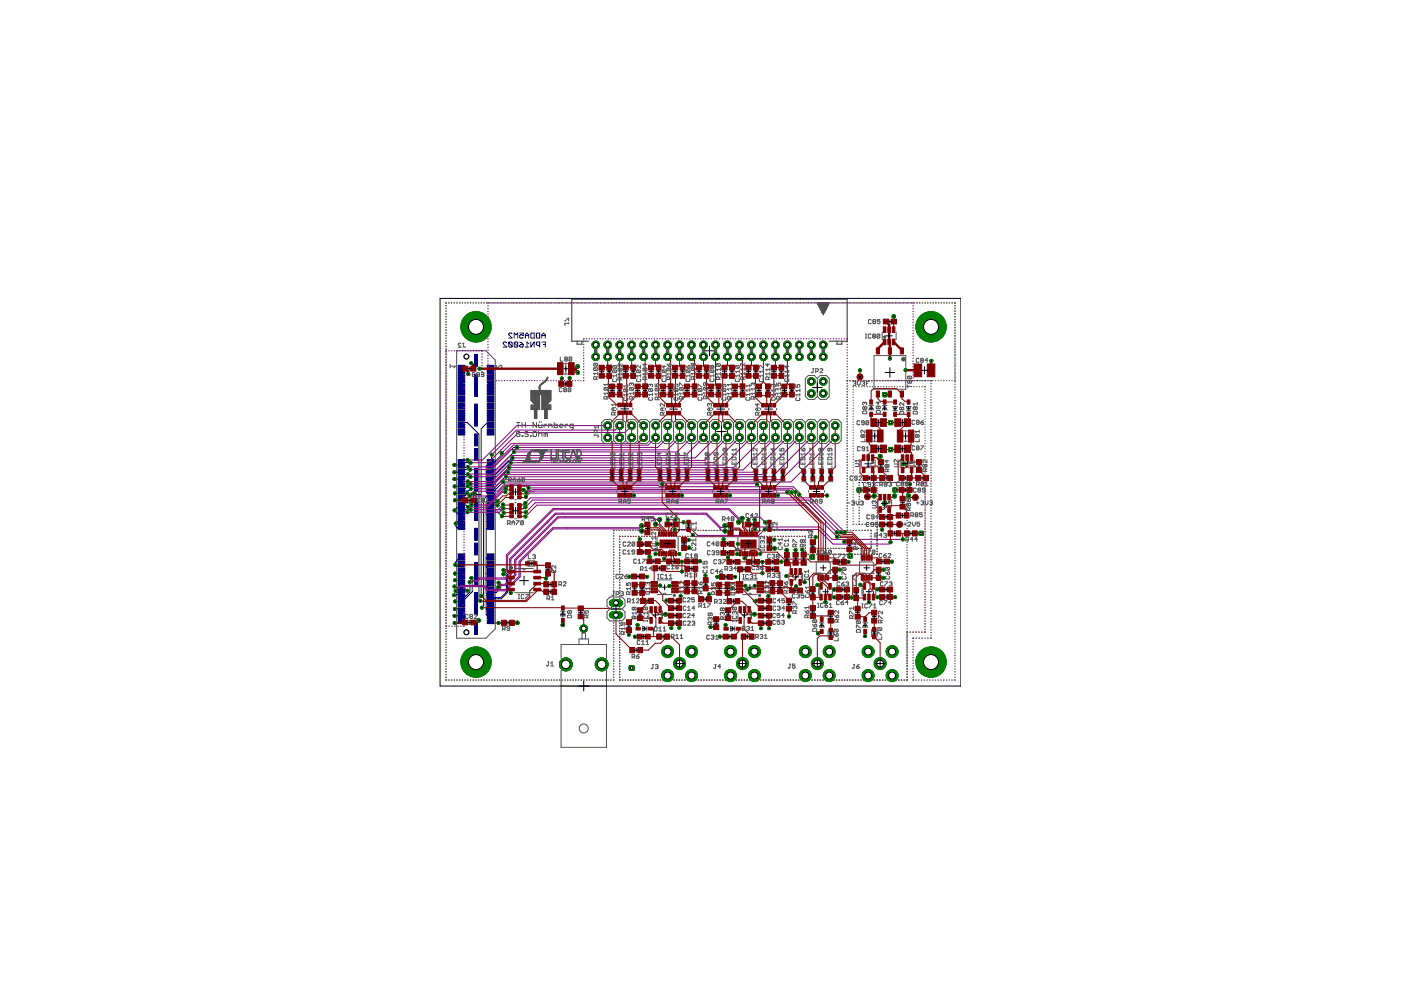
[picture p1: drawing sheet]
<svg xmlns="http://www.w3.org/2000/svg" width="297mm" height="210mm" viewBox="0 0 297 210" stroke-linecap="round" stroke-linejoin="round" font-family="sans-serif">
<path d="M149.4 74.4h2M150.4 73.4v2M99.9 104.8h2M100.9 103.8v2.1" fill="none" stroke="#000" stroke-width=".21"/>
<path d="M95.4 77.6h1.2l-.4 .4M95.4 77.3v.7M96.8 74.4h6.2l2 1.9v57l-2 2h-6.2zM97.7 72.9l-.1-.1-.4 .1 .5 .7h-.5M98.1 72.8h.3M98.2 72.8v.7l.2 .1 .3-.1M105.3 77.4v.8l.7-.8 .4 .2v.4l-.2 .2M119.7 68.1l.7-.6h.2v.6M120.6 68.6h-.8l-.1 .1 .1 .3M120.6 68.4v.3M173.3 64.2h2.5l-1.3 2.6z" fill="none" stroke="#505050" stroke-width=".21"/>
<path d="M122.4 72.3v.7h1v-.7M124.8 72.3h-3.6v-8.8h58.4v8.8h-3.8M177.5 72.3v.7h1v-.7" fill="none" stroke="#505050" stroke-width=".25"/>
<g fill="#505050" stroke="#505050" stroke-width=".21">
<path d="M173.4 64.2h2.3v.5h-2.3z"/>
<path d="M173.7 64.7h1.7v.5h-1.7z"/>
<path d="M173.9 65.2h1.3v.5h-1.3z"/>
<path d="M174.2 65.7h.7v.6h-.7z"/>
<path d="M174.4 66.3h.3v.2h-.3z"/>
<path d="M174.3 74h.5v.8h-.5z"/>
<path d="M171.8 74h.5v.8h-.5z"/>
<path d="M169.2 74h.5v.8h-.5z"/>
<path d="M166.7 74h.5v.8h-.5z"/>
<path d="M164.1 74h.6v.8h-.6z"/>
<path d="M161.6 74h.5v.8h-.5z"/>
<path d="M159.1 74h.5v.8h-.5z"/>
<path d="M156.5 74h.5v.8h-.5z"/>
<path d="M154 74h.5v.8h-.5z"/>
<path d="M151.4 74h.6v.8h-.6z"/>
<path d="M148.9 74h.5v.8h-.5z"/>
<path d="M146.4 74h.5v.8h-.5z"/>
<path d="M143.8 74h.5v.8h-.5z"/>
<path d="M141.3 74h.5v.8h-.5z"/>
<path d="M138.7 74h.6v.8h-.6z"/>
<path d="M136.2 74h.5v.8h-.5z"/>
<path d="M133.7 74h.5v.8h-.5z"/>
<path d="M131.1 74h.5v.8h-.5z"/>
<path d="M128.6 74h.5v.8h-.5z"/>
<path d="M126 74h.6v.8h-.6z"/>
</g>
<g fill="none" stroke="#000080" stroke-width=".21">
<path d="M107.4 72.7l-.2-.2h-.3l-.2 .2v.2l.7 .7h-.7M107.9 72.7v.7l.1 .2h.4l.2-.2M107.9 72.7l.1-.2h.4l.2 .2v.7M107.9 72.7l.7 .7M108.6 70.8l-.2-.2h-.4l-.1 .2v.2l.7 .7h-.7M109 71.7v-1.1l.4 .4 .4-.4v1.1M109 72.7l.2-.2 .6 .2v.7M109 72.7v.7l.2 .2 .6-.2M109 72.7l.8 .7M110.2 70.6h.7v.5l-.3-.1-.4 .1v.4l.2 .2 .5-.2M110.2 73.2l.2-.2h.5v.4l-.5 .2zM110.2 72.5l.7 .5"/>
<path d="M111.4 71.1h.7M111.4 71.7v-.7l.3-.4 .4 .4v.7M111.4 73.6h.7M112.1 72.9l-.4-.4v1.1M112.5 72.5v1.1l.8-1.1v1.1M112.7 70.6h.6v1.1h-.6l-.2-.2v-.7zM113.7 70.8l.2-.2h.5v1.1h-.5l-.2-.2zM114.4 73.2h-.5l-.2-.2v-.3l.2-.2h.5v1.1M114.9 71.7v-.7l.3-.4 .4 .4v.7M114.9 72.5h.7v1.1M114.9 71.1h.7M115.2 73h.4"/>
<path d="M96.4 98.6h1.4M96.4 98.6h.1M97.8 98.1h1.9M97.8 89.6h1.3l2.4 2.4v35.1l.3 .3M99.1 97.5l-1.3 .1M99.2 99l-1.4 .1M99.7 99.6h-1.9M99.7 98.1h.1M104 98.6h-.7l-.2 .2v5.5l.3 .3h1.3l.2 .3v.9l-.2 .3h-1.4l-.2 .2v1.1l.2 .3M104 89.6h-.7l-1.3 1.3v35.4M104.2 96.4v1l-.2 .2M106.4 96.1v.3l-1.7 1.7h-.7"/>
<path d="M107.9 99.1l-3 3h-.9M108.3 98.1l-3.1 3h-1.2M108.6 97.1l-3.5 3.5h-1.1M109 95.8l-3.8 3.8h-1.2M109.6 94.9h-.7l-4.3 4.2h-.6M96.4 101.6h.1M96.4 101.6h1.4M96.4 106.1h1.4M97.8 100.1h-1.4M97.8 103.1h-1.4M97.8 107.6h-.8l-.6 .6 .8 .9h.6M97.8 110.6h-.8l-.4 .4v.6l.5 .5h.7"/>
<path d="M97.8 104.6h-1.4M97.8 118.6h-.6l-.7 .6v.6l.3 .3h1M97.8 101.1h2M97.8 102.1h1.4M97.8 108.1h2M97.8 108.6h1.3M97.8 106.6h1.7l.4 .5M97.8 107.1h1l.4 .4M99 104.6l-.4 .5h-.8M99.1 108.6h.1M99.1 103.1l-.5 .5h-.8M99.2 100.5l-1.4 .1"/>
<path d="M99.6 105.2l-.4 .4h-1.4M99.8 102.6h-2M99.8 103.6l-.4 .5h-1.6M103.1 100.1h.9M103.1 101.6h.9M103.1 103.1h.9M103.1 109.1h.9M103.1 110.6h.9M103.1 112.1h.9M103.1 118.4v5.9l.3 .3M103.1 118.4l.2 .2h.7M103.3 107.7l-.2 .1v10.6"/>
<path d="M104 107.6l-.7 .1M104 105.1h-.7l-.7 .7v22.6l-.4 .4M104 108.1h2.2l.6 .6M104 108.6h1.5l.9 .9M104 107.1h1.5M105.5 106.3l-.3 .3h-1.2M106.7 102.2l-1.9 1.9h-.8M107.3 101.1l-1.2 .9-1.4 1.6h-.7M107.7 100.1h-.5l-2.4 2.5h-.8M96.4 124.4l.2 .2h1.2M96.4 132.1h1.4M96.4 132.1h.1"/>
<path d="M96.5 123l1.3 .1M96.5 127.5l1.3 .1M96.6 125.3l.3 .3h.9M97.8 121.6h-1.3M97.8 126.1h-1.4l-.1 .1M97.8 129.1h-1.4M97.8 130.6h-1.4M97.8 125.1h1.1l.2 .1M99.6 123.4v2.1l-1.1 1.1h-.7M99.9 122.6l.2 .1v2.8l-1.6 1.6h-.7M103.1 123.1h.9M103.1 121.6h.9"/>
<path d="M103.1 127.6v1.5M103.1 129.1v1.2l.2 .3h.7M103.1 127.6h.9M103.1 129.1h.9M103.3 126.1l-.2 .2v1.3M103.3 126.1h.7M103.4 124.6h.6M103.4 124.6l-.3 .3v.9l.2 .3M104 120.1h-.7l-.2 .2M105.7 124.4l-.6 .7h-1.1M105.7 132.1h-1.7M105.7 123.5l.5 .5v.6l-1 1h-1.2"/>
<path d="M106.7 121.8h.4l.3 .2v3.5l-1.2 1.2-2.2-.1M106.8 120.9l.8 .9v3.8l-1.3 1.4-2.3 .1M107.4 124.8h.1M107.6 124.9h.1"/>
</g>
<g fill="#000080" stroke="#000080" stroke-width=".21">
<path d="M97.1 77.4h1.5v.3h-1.5z"/>
<path d="M103.3 77.4h1.4v.3h-1.4z"/>
<path d="M97.1 78h1.5v.3h-1.5z"/>
<path d="M103.3 78h1.4v.3h-1.4z"/>
<path d="M97.1 78.4h1.5v.3h-1.5z"/>
<path d="M103.3 78.4h1.4v.3h-1.4z"/>
<path d="M97.1 79h1.5v.2h-1.5z"/>
<path d="M103.3 79h1.4v.2h-1.4z"/>
<path d="M97.1 79.5h1.5v.3h-1.5z"/>
<path d="M103.3 79.5h1.4v.3h-1.4z"/>
<path d="M97.1 79.9h1.5v.3h-1.5z"/>
<path d="M103.3 79.9h1.4v.3h-1.4z"/>
<path d="M97.1 80.5h1.5v.3h-1.5z"/>
<path d="M103.3 80.5h1.4v.3h-1.4z"/>
<path d="M97.1 80.9h1.5v.3h-1.5z"/>
<path d="M103.3 80.9h1.4v.3h-1.4z"/>
<path d="M97.1 81.4h1.5v.3h-1.5z"/>
<path d="M103.3 81.4h1.4v.3h-1.4z"/>
<path d="M97.1 82h1.5v.3h-1.5z"/>
<path d="M103.3 82h1.4v.3h-1.4z"/>
<path d="M97.1 82.4h1.5v.3h-1.5z"/>
<path d="M103.3 82.4h1.4v.3h-1.4z"/>
<path d="M97.1 83h1.5v.2h-1.5z"/>
<path d="M103.3 83h1.4v.2h-1.4z"/>
<path d="M97.1 83.4h1.5v.3h-1.5z"/>
<path d="M103.3 83.4h1.4v.3h-1.4z"/>
<path d="M97.1 83.9h1.5v.3h-1.5z"/>
<path d="M103.3 83.9h1.4v.3h-1.4z"/>
<path d="M97.1 84.5h1.5v.3h-1.5z"/>
<path d="M103.3 84.5h1.4v.3h-1.4z"/>
<path d="M97.1 84.9h1.5v.3h-1.5z"/>
<path d="M103.3 84.9h1.4v.3h-1.4z"/>
<path d="M97.1 85.4h1.5v.3h-1.5z"/>
<path d="M103.3 85.4h1.4v.3h-1.4z"/>
<path d="M97.1 85.9h1.5v.3h-1.5z"/>
<path d="M103.3 85.9h1.4v.3h-1.4z"/>
<path d="M97.1 86.4h1.5v.3h-1.5z"/>
<path d="M103.3 86.4h1.4v.3h-1.4z"/>
<path d="M97.1 87h1.5v.2h-1.5z"/>
<path d="M103.3 87h1.4v.2h-1.4z"/>
<path d="M97.1 87.4h1.5v.3h-1.5z"/>
<path d="M103.3 87.4h1.4v.3h-1.4z"/>
<path d="M97.1 87.9h1.5v.3h-1.5z"/>
<path d="M103.3 87.9h1.4v.3h-1.4z"/>
<path d="M97.1 88.5h1.5v.3h-1.5z"/>
<path d="M103.3 88.5h1.4v.3h-1.4z"/>
<path d="M97.1 88.9h1.5v.3h-1.5z"/>
<path d="M103.3 88.9h1.4v.3h-1.4z"/>
<path d="M97.1 89.5h1.5v.2h-1.5z"/>
<path d="M103.3 89.5h1.4v.2h-1.4z"/>
<path d="M97.1 89.9h1.5v.3h-1.5z"/>
<path d="M103.3 89.9h1.4v.3h-1.4z"/>
<path d="M97.1 90.4h1.5v.3h-1.5z"/>
<path d="M103.3 90.4h1.4v.3h-1.4z"/>
<path d="M97.1 91h1.5v.2h-1.5z"/>
<path d="M103.3 91h1.4v.2h-1.4z"/>
<path d="M97.1 91.4h1.5v.3h-1.5z"/>
<path d="M103.3 91.4h1.4v.3h-1.4z"/>
<path d="M97.1 91.9h1.5v.3h-1.5z"/>
<path d="M103.3 91.9h1.4v.3h-1.4z"/>
<path d="M100.6 75.1h.6v2.6h-.6z"/>
<path d="M100.6 92h.6v2.6h-.6z"/>
<path d="M100.6 79.3h.6v4.7h-.6z"/>
<path d="M100.6 85.7h.6v4.7h-.6z"/>
<path d="M97.1 97.5h1.5v.2h-1.5z"/>
<path d="M103.3 97.5h1.4v.2h-1.4z"/>
<path d="M97.1 97.9h1.5v.3h-1.5z"/>
<path d="M103.3 97.9h1.4v.3h-1.4z"/>
<path d="M97.1 98.4h1.5v.3h-1.5z"/>
<path d="M103.3 98.4h1.4v.3h-1.4z"/>
<path d="M97.1 98.9h1.5v.3h-1.5z"/>
<path d="M103.3 98.9h1.4v.3h-1.4z"/>
<path d="M97.1 99.4h1.5v.3h-1.5z"/>
<path d="M103.3 99.4h1.4v.3h-1.4z"/>
<path d="M97.1 99.9h1.5v.3h-1.5z"/>
<path d="M103.3 99.9h1.4v.3h-1.4z"/>
<path d="M97.1 100.4h1.5v.3h-1.5z"/>
<path d="M103.3 100.4h1.4v.3h-1.4z"/>
<path d="M97.1 100.9h1.5v.3h-1.5z"/>
<path d="M103.3 100.9h1.4v.3h-1.4z"/>
<path d="M97.1 101.4h1.5v.3h-1.5z"/>
<path d="M103.3 101.4h1.4v.3h-1.4z"/>
<path d="M97.1 101.9h1.5v.3h-1.5z"/>
<path d="M103.3 101.9h1.4v.3h-1.4z"/>
<path d="M97.1 102.4h1.5v.3h-1.5z"/>
<path d="M103.3 102.4h1.4v.3h-1.4z"/>
<path d="M97.1 102.9h1.5v.3h-1.5z"/>
<path d="M103.3 102.9h1.4v.3h-1.4z"/>
<path d="M97.1 103.4h1.5v.3h-1.5z"/>
<path d="M103.3 103.4h1.4v.3h-1.4z"/>
<path d="M97.1 103.9h1.5v.3h-1.5z"/>
<path d="M103.3 103.9h1.4v.3h-1.4z"/>
<path d="M97.1 104.4h1.5v.3h-1.5z"/>
<path d="M103.3 104.4h1.4v.3h-1.4z"/>
<path d="M97.1 104.9h1.5v.3h-1.5z"/>
<path d="M103.3 104.9h1.4v.3h-1.4z"/>
<path d="M97.1 105.4h1.5v.3h-1.5z"/>
<path d="M103.3 105.4h1.4v.3h-1.4z"/>
<path d="M97.1 105.9h1.5v.3h-1.5z"/>
<path d="M103.3 105.9h1.4v.3h-1.4z"/>
<path d="M97.1 106.4h1.5v.3h-1.5z"/>
<path d="M103.3 106.4h1.4v.3h-1.4z"/>
<path d="M97.1 106.9h1.5v.3h-1.5z"/>
<path d="M103.3 106.9h1.4v.3h-1.4z"/>
<path d="M97.1 107.4h1.5v.3h-1.5z"/>
<path d="M103.3 107.4h1.4v.3h-1.4z"/>
<path d="M97.1 107.9h1.5v.3h-1.5z"/>
<path d="M103.3 107.9h1.4v.3h-1.4z"/>
<path d="M97.1 108.4h1.5v.3h-1.5z"/>
<path d="M103.3 108.4h1.4v.3h-1.4z"/>
<path d="M97.1 108.9h1.5v.3h-1.5z"/>
<path d="M103.3 108.9h1.4v.3h-1.4z"/>
<path d="M97.1 109.4h1.5v.3h-1.5z"/>
<path d="M103.3 109.4h1.4v.3h-1.4z"/>
<path d="M97.1 109.9h1.5v.3h-1.5z"/>
<path d="M103.3 109.9h1.4v.3h-1.4z"/>
<path d="M97.1 110.4h1.5v.3h-1.5z"/>
<path d="M103.3 110.4h1.4v.3h-1.4z"/>
<path d="M97.1 110.9h1.5v.3h-1.5z"/>
<path d="M103.3 110.9h1.4v.3h-1.4z"/>
<path d="M97.1 111.4h1.5v.3h-1.5z"/>
<path d="M103.3 111.4h1.4v.3h-1.4z"/>
<path d="M97.1 111.9h1.5v.3h-1.5z"/>
<path d="M103.3 111.9h1.4v.3h-1.4z"/>
<path d="M100.6 95.1h.6v2.6h-.6z"/>
<path d="M100.6 112h.6v2.6h-.6z"/>
<path d="M100.6 99.3h.6v4.7h-.6z"/>
<path d="M100.6 105.7h.6v4.7h-.6z"/>
<path d="M97.1 117.4h1.5v.3h-1.5z"/>
<path d="M103.3 117.4h1.4v.3h-1.4z"/>
<path d="M97.1 117.9h1.5v.3h-1.5z"/>
<path d="M103.3 117.9h1.4v.3h-1.4z"/>
<path d="M97.1 118.4h1.5v.3h-1.5z"/>
<path d="M103.3 118.4h1.4v.3h-1.4z"/>
<path d="M97.1 118.9h1.5v.3h-1.5z"/>
<path d="M103.3 118.9h1.4v.3h-1.4z"/>
<path d="M97.1 119.4h1.5v.3h-1.5z"/>
<path d="M103.3 119.4h1.4v.3h-1.4z"/>
<path d="M97.1 119.9h1.5v.3h-1.5z"/>
<path d="M103.3 119.9h1.4v.3h-1.4z"/>
<path d="M97.1 120.4h1.5v.3h-1.5z"/>
<path d="M103.3 120.4h1.4v.3h-1.4z"/>
<path d="M97.1 120.9h1.5v.3h-1.5z"/>
<path d="M103.3 120.9h1.4v.3h-1.4z"/>
<path d="M97.1 121.4h1.5v.3h-1.5z"/>
<path d="M103.3 121.4h1.4v.3h-1.4z"/>
<path d="M97.1 121.9h1.5v.3h-1.5z"/>
<path d="M103.3 121.9h1.4v.3h-1.4z"/>
<path d="M97.1 122.4h1.5v.3h-1.5z"/>
<path d="M103.3 122.4h1.4v.3h-1.4z"/>
<path d="M97.1 122.9h1.5v.3h-1.5z"/>
<path d="M103.3 122.9h1.4v.3h-1.4z"/>
<path d="M97.1 123.4h1.5v.3h-1.5z"/>
<path d="M103.3 123.4h1.4v.3h-1.4z"/>
<path d="M97.1 123.9h1.5v.3h-1.5z"/>
<path d="M103.3 123.9h1.4v.3h-1.4z"/>
<path d="M97.1 124.4h1.5v.3h-1.5z"/>
<path d="M103.3 124.4h1.4v.3h-1.4z"/>
<path d="M97.1 124.9h1.5v.3h-1.5z"/>
<path d="M103.3 124.9h1.4v.3h-1.4z"/>
<path d="M97.1 125.4h1.5v.3h-1.5z"/>
<path d="M103.3 125.4h1.4v.3h-1.4z"/>
<path d="M97.1 125.9h1.5v.3h-1.5z"/>
<path d="M103.3 125.9h1.4v.3h-1.4z"/>
<path d="M97.1 126.4h1.5v.3h-1.5z"/>
<path d="M103.3 126.4h1.4v.3h-1.4z"/>
<path d="M97.1 126.9h1.5v.3h-1.5z"/>
<path d="M103.3 126.9h1.4v.3h-1.4z"/>
<path d="M97.1 127.4h1.5v.3h-1.5z"/>
<path d="M103.3 127.4h1.4v.3h-1.4z"/>
<path d="M97.1 127.9h1.5v.3h-1.5z"/>
<path d="M103.3 127.9h1.4v.3h-1.4z"/>
<path d="M97.1 128.4h1.5v.3h-1.5z"/>
<path d="M103.3 128.4h1.4v.3h-1.4z"/>
<path d="M97.1 128.9h1.5v.3h-1.5z"/>
<path d="M103.3 128.9h1.4v.3h-1.4z"/>
<path d="M97.1 129.4h1.5v.3h-1.5z"/>
<path d="M103.3 129.4h1.4v.3h-1.4z"/>
<path d="M97.1 129.9h1.5v.3h-1.5z"/>
<path d="M103.3 129.9h1.4v.3h-1.4z"/>
<path d="M97.1 130.4h1.5v.3h-1.5z"/>
<path d="M103.3 130.4h1.4v.3h-1.4z"/>
<path d="M97.1 130.9h1.5v.3h-1.5z"/>
<path d="M103.3 130.9h1.4v.3h-1.4z"/>
<path d="M97.1 131.4h1.5v.3h-1.5z"/>
<path d="M103.3 131.4h1.4v.3h-1.4z"/>
<path d="M97.1 131.9h1.5v.3h-1.5z"/>
<path d="M103.3 131.9h1.4v.3h-1.4z"/>
<path d="M100.6 115.1h.6v2.6h-.6z"/>
<path d="M100.6 132h.6v2.5h-.6z"/>
<path d="M100.6 119.3h.6v4.7h-.6z"/>
<path d="M100.6 125.6h.6v4.7h-.6z"/>
</g>
<g fill="none" stroke="#000080" stroke-width=".25">
<path d="M94.6 64.8v.1M94.6 65.4h.1M94.6 65.9v.1M94.6 66.5v.1M94.6 67.1v.1M94.6 67.7h.1M94.6 68.2v.1M94.6 68.8v.1M94.6 69.4h.1M94.6 70h.1M94.6 70.5v.1M94.6 71.1v.1"/>
<path d="M94.6 71.7v.1M94.6 72.3h.1M94.6 72.8v.1M94.6 73.4v.1M94.6 74v.1M94.6 74.6h.1M94.6 75.1v.1M94.6 75.7v.1M94.6 76.3h.1M94.6 76.9h.1M94.6 77.4v.1M94.6 78v.1"/>
<path d="M94.6 78.6v.1M94.6 79.2h.1M94.6 79.7v.1M94.6 64.2v.1M95.1 64.2h.1M95.7 64.2h.1M96.3 64.2h.1M96.9 64.2h.1M97.4 64.2h.1M98 64.2h.1M98.6 64.2h.1M99.2 64.2h.1"/>
<path d="M99.7 64.2h.1M100.3 64.2h.1M100.9 64.2h.1M101.5 64.2h.1M102 64.2h.1M102.6 64.2h.1M103.2 64.2h.1M103.8 64.2h.1M104.3 64.2h.1M104.9 64.2h.1M105.5 64.2h.1M106 64.2h.1"/>
<path d="M106.6 64.2h.1M107.2 64.2h.1M107.8 64.2h.1M108.3 64.2h.1M108.9 64.2h.1M109.5 64.2h.1M110.1 64.2h.1M110.6 64.2h.1M111.2 64.2h.1M111.8 64.2h.1M112.4 64.2h.1M112.9 64.2h.1"/>
<path d="M113.5 64.2h.1M114.1 64.2h.1M114.6 64.2h.1M115.2 64.2h.1M115.8 64.2h.1M116.4 64.2h.1M116.9 64.2h.1M117.5 64.2h.1M118.1 64.2h.1M118.7 64.2h.1M119.2 64.2h.1M119.8 64.2h.1"/>
<path d="M120.4 64.2h.1M121 64.2h.1M121.5 64.2h.1M122.1 64.2h.1M122.7 64.2h.1M123.3 64.2h.1M123.8 64.2h.1M124.4 64.2h.1M125 64.2h.1M125.5 64.2h.1M126.1 64.2h.1M126.7 64.2h.1"/>
<path d="M127.3 64.2h.1M127.8 64.2h.1M128.4 64.2h.1M129 64.2h.1M129.6 64.2h.1M130.1 64.2h.1M130.7 64.2h.1M131.3 64.2h.1M131.9 64.2h.1M132.4 64.2h.1M133 64.2h.1M133.6 64.2h.1"/>
<path d="M134.2 64.2h.1M134.7 64.2h.1M135.3 64.2h.1M135.9 64.2h.1M136.4 64.2h.1M137 64.2h.1M137.6 64.2h.1M138.2 64.2h.1M138.7 64.2h.1M139.3 64.2h.1M139.9 64.2h.1M140.5 64.2h.1"/>
<path d="M141 64.2h.1M141.6 64.2h.1M142.2 64.2h.1M142.7 64.2h.1M143.3 64.2h.1M143.9 64.2h.1M144.5 64.2h.1M145.1 64.2h.1M145.6 64.2h.1M146.2 64.2h.1M146.8 64.2h.1M147.3 64.2h.1"/>
<path d="M147.9 64.2h.1M148.5 64.2h.1M149.1 64.2h.1M149.6 64.2h.1M150.2 64.2h.1M150.8 64.2h.1M151.4 64.2h.1M151.9 64.2h.1M152.5 64.2h.1M153.1 64.2h.1M153.6 64.2h.1M154.2 64.2h.1"/>
<path d="M154.8 64.2h.1M155.4 64.2h.1M156 64.2h.1M156.5 64.2h.1M157.1 64.2h.1M157.7 64.2h.1M158.2 64.2h.1M158.8 64.2h.1M159.4 64.2h.1M160 64.2h.1M160.5 64.2h.1M161.1 64.2h.1"/>
<path d="M161.7 64.2h.1M162.3 64.2h.1M162.8 64.2h.1M163.4 64.2h.1M164 64.2h.1M164.5 64.2h.1M165.1 64.2h.1M165.7 64.2h.1M166.3 64.2h.1M166.9 64.2h.1M167.4 64.2h.1M168 64.2h.1"/>
<path d="M168.6 64.2h.1M169.1 64.2h.1M169.7 64.2h.1M170.3 64.2h.1M170.9 64.2h.1M171.4 64.2h.1M172 64.2h.1M172.6 64.2h.1M173.2 64.2h.1M173.7 64.2h.1M174.3 64.2h.1M174.9 64.2h.1"/>
<path d="M175.5 64.2h.1M176 64.2h.1M176.6 64.2h.1M177.2 64.2h.1M177.8 64.2h.1M178.3 64.2h.1M178.9 64.2h.1M179.5 64.2h.1M180 64.2h.1M180.6 64.2h.1M181.2 64.2h.1M181.8 64.2h.1"/>
<path d="M182.3 64.2h.1M182.9 64.2h.1M183.5 64.2h.1M184.1 64.2h.1M184.6 64.2h.1M185.2 64.2h.1M185.8 64.2h.1M186.4 64.2h.1M186.9 64.2h.1M187.5 64.2h.1M188.1 64.2h.1M188.6 64.2h.1"/>
<path d="M189.2 64.2h.1M189.8 64.2h.1M190.4 64.2h.1M190.9 64.2h.1M191.5 64.2h.1M192.1 64.2h.1M192.7 64.2h.1M193.2 64.2h.1M193.8 64.2h.1M194.4 64.2h.1M195 64.2h.1M195.5 64.2h.1"/>
<path d="M196.1 64.2h.1M196.7 64.2h.1M197.3 64.2h.1M197.8 64.2h.1M198.4 64.2h.1M199 64.2h.1M199.5 64.2h.1M200.1 64.2h.1M200.7 64.2h.1M201.3 64.2h.1M201.8 64.2h.1M202.4 64.2l.1 .1"/>
<path d="M202.5 64.8v.1M202.5 65.4h.1M202.5 65.9v.1M202.5 66.5v.1M202.5 67.1v.1M202.5 67.7h.1M202.5 68.2v.1M202.5 68.8v.1M202.5 69.4h.1M202.5 70h.1M202.5 70.5v.1M202.5 71.1v.1"/>
<path d="M202.5 71.7v.1M202.5 72.3h.1M202.5 72.8v.1M202.5 73.4v.1M202.5 74v.1M202.5 74.6h.1M202.5 75.1v.1M202.5 75.7v.1M202.5 76.3h.1M202.5 76.9h.1M202.5 77.4v.1M202.5 78v.1"/>
<path d="M202.5 78.6v.1M202.5 79.2h.1M202.5 79.7v.1M94.6 80.3v.1M94.6 80.9v.1M94.6 81.5h.1M94.6 82v.1M94.6 82.6v.1M94.6 83.2h.1M94.6 83.8h.1M94.6 84.3v.1M94.6 84.9v.1"/>
<path d="M94.6 85.5v.1M94.6 86.1h.1M94.6 86.6v.1M94.6 87.2v.1M94.6 87.8h.1M94.6 88.3v.1M94.6 88.9v.1M94.6 89.5v.1M94.6 90.1h.1M94.6 90.7h.1M94.6 91.2v.1M94.6 91.8v.1"/>
<path d="M94.6 92.4v.1M94.6 93h.1M94.6 93.5v.1M94.6 94.1v.1M94.6 94.7h.1M94.6 95.2v.1M94.6 95.8v.1M94.6 96.4v.1M94.6 97h.1M94.6 97.6h.1M94.6 98.1v.1M94.6 98.7v.1"/>
<path d="M94.6 99.3v.1M94.6 99.9h.1M179.6 81.3v.1M179.6 81.9h.1M179.6 82.4v.1M179.6 83v.1M179.6 83.6v.1M179.6 84.2h.1M179.6 84.8h.1M179.6 85.3v.1M179.6 85.9v.1M179.6 86.5v.1"/>
<path d="M179.6 87.1h.1M179.6 87.6v.1M179.6 88.2v.1M179.6 88.8h.1M179.6 89.3v.1M179.6 89.9v.1M179.6 90.5v.1M179.6 91.1h.1M179.6 91.7h.1M179.6 92.2v.1M179.6 92.8v.1M179.6 93.4v.1"/>
<path d="M179.6 94h.1M179.6 94.5v.1M179.6 95.1v.1M179.6 95.7v.1M179.6 96.3h.1M179.6 96.8v.1M179.6 97.4v.1M179.6 98v.1M179.6 98.6h.1M179.6 99.1v.1M179.6 99.7v.1M179.7 80.7l-.1 .1"/>
<path d="M180.2 80.7h.1M180.8 80.7h.1M181.3 80.7h.1M181.9 80.7h.1M182.5 80.7h.1M183 80.7h.1M183.6 80.7h.1M184.2 80.7h.1M184.8 80.7h.1M185.3 80.7h.1M185.9 80.7h.1M186.5 80.7h.1"/>
<path d="M187 80.7h.1M187.6 80.7h.1M188.2 80.7h.1M188.8 80.7h.1M189.3 80.7h.1M189.9 80.7h.1M190.5 80.7h.1M191.1 80.7h.1M191.6 80.7h.1M192.2 80.7h.1M192.8 80.7h.1M193.3 80.7h.1"/>
<path d="M193.9 80.7h.1M194.5 80.7h.1M195.1 80.7h.1M195.6 80.7h.1M196.2 80.7h.1M196.8 80.7h.1M197.3 80.7l.1 .1M197.4 81.3v.1M197.4 81.9h.1M197.4 82.4v.1M197.4 83v.1M197.4 83.6v.1"/>
<path d="M197.4 84.2h.1M197.4 84.7v.1M197.4 85.3v.1M197.4 85.9v.1M197.4 86.5h.1M197.4 87v.1M197.4 87.6v.1M197.4 88.2h.1M197.4 88.8h.1M197.4 89.3v.1M197.4 89.9v.1M197.4 90.5h.1"/>
<path d="M197.4 91v.1M197.4 91.6v.1M197.4 92.2v.1M197.4 92.8h.1M197.4 93.3v.1M197.4 93.9v.1M197.4 94.5v.1M197.4 95.1h.1M197.4 95.6v.1M197.4 96.2v.1M197.4 96.8v.1M197.4 97.4h.1"/>
<path d="M197.4 97.9v.1M197.4 98.5v.1M197.4 99.1h.1M197.4 99.7h.1M202.5 80.3v.1M202.5 80.9v.1M202.5 81.5h.1M202.5 82v.1M202.5 82.6v.1M202.5 83.2h.1M202.5 83.8h.1M202.5 84.3v.1"/>
<path d="M202.5 84.9v.1M202.5 85.5v.1M202.5 86.1h.1M202.5 86.6v.1M202.5 87.2v.1M202.5 87.8h.1M202.5 88.3v.1M202.5 88.9v.1M202.5 89.5v.1M202.5 90.1h.1M202.5 90.7h.1M202.5 91.2v.1"/>
<path d="M202.5 91.8v.1M202.5 92.4v.1M202.5 93h.1M202.5 93.5v.1M202.5 94.1v.1M202.5 94.7h.1M202.5 95.2v.1M202.5 95.8v.1M202.5 96.4v.1M202.5 97h.1M202.5 97.6h.1M202.5 98.1v.1"/>
<path d="M202.5 98.7v.1M202.5 99.3v.1M202.5 99.9h.1M94.6 100.4v.1M94.6 101v.1M94.6 101.6h.1M94.6 102.2h.1M94.6 102.7v.1M94.6 103.3v.1M94.6 103.9h.1M94.6 104.5h.1M94.6 105v.1"/>
<path d="M94.6 105.6v.1M94.6 106.2v.1M94.6 106.8h.1M94.6 107.3v.1M94.6 107.9v.1M94.6 108.5h.1M94.6 109.1h.1M94.6 109.6v.1M94.6 110.2v.1M94.6 110.8h.1M94.6 111.4h.1M94.6 111.9v.1"/>
<path d="M94.6 112.5v.1M94.6 113.1h.1M94.6 113.6v.1M94.6 114.2v.1M94.6 114.8v.1M94.6 115.4h.1M94.6 116h.1M94.6 116.5v.1M94.6 117.1v.1M94.6 117.7v.1M94.6 118.3h.1M94.6 118.8v.1"/>
<path d="M94.6 119.4v.1M94.6 120h.1M130.1 113v.1M130.1 113.6v.1M130.1 114.2v.1M130.1 114.8h.1M130.1 115.3v.1M130.1 115.9v.1M130.1 116.5h.1M130.1 117.1h.1M130.1 117.6v.1M130.1 118.2v.1"/>
<path d="M130.1 118.8v.1M130.1 119.4h.1M130.1 119.9v.1M130.2 112.5h-.1M130.7 112.5h.1M131.3 112.5h.1M131.4 114.3v.1M131.4 114.9h.1M131.4 115.4v.1M131.4 116v.1M131.4 116.6h.1M131.4 117.2h.1"/>
<path d="M131.4 117.7v.1M131.4 118.3v.1M131.4 118.9v.1M131.4 119.5h.1M131.5 113.7l-.1 .1M131.8 112.5h.1M132 113.7h.1M132.4 112.5h.1M132.5 113.7h.1M133 112.5h.1M133.1 113.7h.1M133.6 112.5h.1"/>
<path d="M133.7 113.7h.1M134.2 112.5h.1M134.3 113.7h.1M134.7 112.5h.1M134.9 113.7h.1M135.3 112.5h.1M135.4 113.7h.1M135.9 112.5h.1M136 113.7h.1M136.5 112.5h.1M136.6 113.7h.1M137 112.5h.1"/>
<path d="M137.2 113.7h.1M137.6 112.5h.1M137.8 113.7h.1M138.2 112.5h.1M138.3 113.7h.1M138.8 112.5h.1M138.9 113.7h.1M139.3 112.5h.1M139.5 113.7h.1M139.9 112.5h.1M140.1 113.7h.1M140.5 112.5h.1"/>
<path d="M140.6 113.7h.1M141.1 112.5h.1M141.2 113.7h.1M141.6 112.5h.1M141.8 113.7h.1M142.2 112.5h.1M142.4 113.7h.1M142.8 112.5h.1M142.9 113.7h.1M143.4 112.5h.1M143.5 113.7h.1M144 112.5h.1"/>
<path d="M144.1 113.7h.1M144.5 112.5h.1M144.7 113.7h.1M145.1 112.5h.1M145.2 113.7h.1M145.7 112.5h.1M145.8 113.7h.1M146.3 112.5h.1M146.4 113.7h.1M146.8 112.5h.1M147 113.7h.1M147.4 112.5h.1"/>
<path d="M147.6 113.7h.1M148 112.5h.1M148.1 113.7h.1M148.6 112.5h.1M148.7 113.7h.1M149.1 112.5h.1M149.3 113.7h.1M149.7 112.5h.1M149.9 113.7h.1M150.3 112.5h.1M150.5 113.7h.1M150.9 112.5h.1"/>
<path d="M151 113.7h.1M151.4 112.5h.1M151.6 113.7h.1M152 112.5h.1M152.2 113.7h.1M152.6 112.5h.1M152.8 113.7h.1M153.2 112.5h.1M153.3 113.7h.1M153.8 112.5h.1M153.9 113.7h.1M154.3 112.5h.1"/>
<path d="M154.5 113.7h.1M154.9 112.5h.1M155.1 113.7h.1M155.5 112.5h.1M155.7 113.7h.1M156.1 112.5h.1M156.2 113.7h.1M156.6 112.5h.1M156.8 113.7h.1M157.2 112.5h.1M157.4 113.7h.1M157.8 112.5h.1"/>
<path d="M158 113.7h.1M158.4 112.5h.1M158.5 113.7h.1M158.9 112.5h.1M159.1 113.7h.1M159.5 112.5h.1M159.7 113.7h.1M160.1 112.5h.1M160.3 113.7h.1M160.7 112.5h.1M160.8 113.7h.1M161.2 112.5h.1"/>
<path d="M161.4 113.7h.1M161.8 112.5h.1M162 113.7h.1M162.4 112.5h.1M162.6 113.7h.1M163 112.5h.1M163.2 113.7h.1M163.6 112.5h.1M163.7 113.7h.1M164.1 112.5h.1M164.3 113.7h.1M164.7 112.5h.1"/>
<path d="M164.9 113.7h.1M165.3 112.5h.1M165.5 113.7h.1M165.9 112.5h.1M166.1 113.7h.1M166.4 112.5h.1M166.6 113.7h.1M167 112.5h.1M167.2 113.7h.1M167.6 112.5h.1M167.8 113.7h.1M168.2 112.5h.1"/>
<path d="M168.4 113.7h.1M168.7 112.5h.1M168.9 113.7h.1M169.3 112.5h.1M169.5 113.7h.1M169.9 112.5h.1M170.1 113.7h.1M170.5 112.5h.1M170.7 113.7l.1 .1M170.8 114.3v.1M170.8 115v.1M170.8 115.6v.1"/>
<path d="M170.8 116.2v.1M170.8 116.8v.1M170.8 117.4v.1M171.3 117.5h.1M171.4 112.4l-.4 .1M171.9 112.5l.1 .3M171.9 117.5h.1M172 113.3v.1M172 113.9h.1M172 114.4v.1M172 115v.1M172 115.6v.1"/>
<path d="M172 116.2l.1 .1M172.5 117.5h.1M172.6 116.3h.1M173.1 117.5h.1M173.2 116.3h.1M173.7 117.5h.1M173.8 116.3h.1M174.2 117.5h.1M174.4 116.3h.1M174.8 117.5h.1M175 116.3h.1M175.4 117.5h.1"/>
<path d="M175.5 116.3h.1M176 117.5h.1M176.1 116.3h.1M176.6 117.5h.1M176.7 116.3h.1M177.2 117.5h.1M177.3 116.3h.1M177.7 117.5h.1M177.9 116.3h.1M178.3 117.5h.1M178.5 116.3h.1M178.9 117.5h.1"/>
<path d="M179.1 116.3h.1M179.5 117.5h.1M179.6 112.4l.1 .1M179.6 100.3v.1M179.6 100.9h.1M179.6 101.5h.1M179.6 102v.1M179.6 102.6v.1M179.6 103.2h.1M179.6 103.7v.1M179.6 104.3v.1M179.6 104.9v.1"/>
<path d="M179.6 105.5h.1M179.6 106v.1M179.6 106.6v.1M179.6 107.2v.1M179.6 107.8h.1M179.6 108.4h.1M179.6 108.9v.1M179.6 109.5v.1M179.6 110.1v.1M179.6 110.7h.1M179.6 111.2v.1M179.6 111.8v.1"/>
<path d="M179.7 116.3h.1M180.1 117.5h.1M180.3 112.5h.1M180.3 116.3h.1M180.7 117.5h.1M180.8 116.3h.1M180.9 112.5h.1M181.2 117.5h.1M181.4 116.3h.1M181.5 112.5h.1M181.8 117.5h.1M182 116.3h.1"/>
<path d="M182.1 112.5h.1M182.2 111.1l.1 .1M182.2 102.9v.1M182.2 103.5h.1M182.2 104.1h.1M182.2 104.6v.1M182.2 105.2v.1M182.2 105.8v.1M182.2 106.4v.1M182.2 107v.1M182.2 107.6v.1M182.2 108.2h.1"/>
<path d="M182.2 108.8h.1M182.2 109.3v.1M182.2 109.9v.1M182.2 110.5v.1M182.2 102.3v.1M182.4 117.5h.1M182.6 116.3h.1M182.7 112.5h.1M182.8 102.3h.1M182.8 111.2h.1M183 117.5h.1M183.2 116.3h.1"/>
<path d="M183.3 112.5h.2M183.3 102.3h.1M183.4 111.2h.1M183.6 117.5h.1M183.8 116.3h.1M183.9 102.3h.1M184 112.5h.1M184 111.2h.1M184.1 117.5h.1M184.5 102.3h.1M184.6 112.5h.1M184.6 111.2h.1"/>
<path d="M184.7 115.9l-.1 .3-.2 .1M184.7 113v.1M184.7 113.6v.1M184.7 114.2v.1M184.7 114.8v.1M184.7 115.4h.1M184.7 117.5h.1M185.1 102.3h.1M185.3 111.2h.1M185.3 117.5h.1M185.7 102.3h.1M185.9 111.2l.1 .1"/>
<path d="M186 117.5h-.1M186 111.8h.1M186 112.3v.1M186 112.9v.1M186 113.5h.1M186 114v.1M186 114.6v.1M186 115.2v.1M186 115.8h.1M186 116.3v.1M186 116.9v.1M186.3 102.3h.1"/>
<path d="M186.9 102.3h.1M187.5 102.3h.1M188.1 102.3h.1M188.7 102.3h.1M189.3 102.3h.1M189.9 102.3h.1M190.5 102.3h.1M191.1 102.3h.1M191.6 102.3h.1M192.2 102.3l.1 .1M192.3 102.9h.1M192.3 103.4v.1"/>
<path d="M192.3 104v.1M192.3 104.6h.1M192.3 105.2h.1M192.3 105.7v.1M192.3 106.3v.1M192.3 106.9v.1M192.3 107.5h.1M192.3 108v.1M192.3 108.6v.1M192.3 109.2h.1M192.3 109.7v.1M192.3 110.3v.1"/>
<path d="M192.3 110.9v.1M192.3 111.5h.1M192.3 112v.1M192.3 112.6v.1M192.3 113.2h.1M192.3 113.7v.1M192.3 114.3v.1M192.3 114.9v.1M192.3 115.5h.1M192.3 116.1h.1M192.3 116.6v.1M192.3 117.2v.1"/>
<path d="M192.3 117.8h.1M192.3 118.3v.1M192.3 118.9v.1M192.3 119.5h.1M197.4 100.2v.1M197.4 100.8v.1M197.4 101.4v.1M197.4 102h.1M197.4 102.5v.1M197.4 103.1v.1M197.4 103.7h.1M197.4 104.2v.1"/>
<path d="M197.4 104.8v.1M197.4 105.4v.1M197.4 106h.1M197.4 106.5v.1M197.4 107.1v.1M197.4 107.7v.1M197.4 108.3h.1M197.4 108.8v.1M197.4 109.4v.1M197.4 110h.1M197.4 110.6h.1M197.4 111.1v.1"/>
<path d="M197.4 111.7v.1M197.4 112.3v.1M197.4 112.9h.1M197.4 113.4v.1M197.4 114v.1M197.4 114.6h.1M197.4 115.1v.1M197.4 115.7v.1M197.4 116.3v.1M197.4 116.9h.1M197.4 117.5h.1M197.4 118v.1"/>
<path d="M197.4 118.6v.1M197.4 119.2h.1M197.4 119.7v.1M202.5 100.4v.1M202.5 101v.1M202.5 101.6h.1M202.5 102.2h.1M202.5 102.7v.1M202.5 103.3v.1M202.5 103.9h.1M202.5 104.5h.1M202.5 105v.1"/>
<path d="M202.5 105.6v.1M202.5 106.2v.1M202.5 106.8h.1M202.5 107.3v.1M202.5 107.9v.1M202.5 108.5h.1M202.5 109.1h.1M202.5 109.6v.1M202.5 110.2v.1M202.5 110.8h.1M202.5 111.4h.1M202.5 111.9v.1"/>
<path d="M202.5 112.5v.1M202.5 113.1h.1M202.5 113.6v.1M202.5 114.2v.1M202.5 114.8v.1M202.5 115.4h.1M202.5 116h.1M202.5 116.5v.1M202.5 117.1v.1M202.5 117.7v.1M202.5 118.3h.1M202.5 118.8v.1"/>
<path d="M202.5 119.4v.1M202.5 120h.1M94.6 120.5v.1M94.6 121.1v.1M94.6 121.7v.1M94.6 122.3h.1M94.6 122.9h.1M94.6 123.4v.1M94.6 124v.1M94.6 124.6v.1M94.6 125.2h.1M94.6 125.7v.1"/>
<path d="M94.6 126.3v.1M94.6 126.9h.1M94.6 127.4v.1M94.6 128v.1M94.6 128.6v.1M94.6 129.2h.1M94.6 129.8h.1M94.6 130.3v.1M94.6 130.9v.1M94.6 131.5v.1M94.6 132.1h.1M94.6 132.6v.1"/>
<path d="M94.6 133.2v.1M94.6 133.8h.1M94.6 134.3v.1M94.6 134.9v.1M94.6 135.5v.1M94.6 136.1h.1M94.6 136.7h.1M94.6 137.2v.1M94.6 137.8v.1M94.6 138.4h.1M94.6 138.9v.1M94.6 139.5v.1"/>
<path d="M130.1 120.5v.1M130.1 121.1v.1M130.1 121.7h.1M130.1 122.2v.1M130.1 122.8v.1M130.1 123.4v.1M130.1 124h.1M130.1 124.5v.1M130.1 125.1v.1M130.1 125.7v.1M130.1 126.3h.1M130.1 126.9h.1"/>
<path d="M130.1 127.4v.1M130.1 128v.1M130.1 128.6v.1M130.1 129.2h.1M130.1 129.7v.1M130.1 130.3v.1M130.1 130.9h.1M130.1 131.4v.1M130.1 132v.1M130.1 132.6v.1M130.1 133.2h.1M130.1 133.8h.1"/>
<path d="M130.1 134.3v.1M130.1 134.9v.1M130.1 135.5v.1M130.1 136.1h.1M130.1 136.6v.1M130.1 137.2v.1M130.1 137.8v.1M130.1 138.4h.1M130.1 138.9v.1M130.1 139.5v.1M131.4 120v.1M131.4 120.6v.1"/>
<path d="M131.4 121.2h.1M131.4 121.8h.1M131.4 122.3v.1M131.4 122.9v.1M131.4 123.5h.1M131.4 124v.1M131.4 124.6v.1M131.4 125.2v.1M131.4 125.8h.1M131.4 126.3v.1M131.4 126.9v.1M131.4 127.5v.1"/>
<path d="M131.4 128.1h.1M131.4 128.6v.1M131.4 129.2v.1M131.4 129.8v.1M131.4 130.4h.1M131.4 130.9v.1M131.4 131.5v.1M131.4 132.1h.1M131.4 132.7h.1M131.4 133.2v.1M131.4 133.8v.1M131.4 134.4h.1"/>
<path d="M131.4 134.9v.1M131.4 135.5v.1M131.4 136.1v.1M131.4 136.7h.1M131.4 137.2v.1M131.4 137.8v.1M131.4 138.4v.1M131.4 139h.1M131.4 139.5v.1M192.3 120.1h.1M192.3 120.6v.1M192.3 121.2v.1"/>
<path d="M192.3 121.8h.1M192.3 122.3v.1M192.3 122.9v.1M192.3 123.5v.1M192.3 124.1h.1M192.3 124.7h.1M192.3 125.2v.1M192.3 125.8v.1M192.3 126.4h.1M192.3 126.9v.1M192.3 127.5v.1M192.3 128.1h.1"/>
<path d="M192.3 128.7h.1M192.3 129.2v.1M192.3 129.8v.1M192.3 130.4h.1M192.3 130.9v.1M192.3 131.5v.1M192.3 132.1v.1M192.3 132.7h.1M192.3 133.2v.1M192.3 133.8v.1M192.3 134.4v.1M192.3 135h.1"/>
<path d="M192.3 135.5v.1M192.3 136.1v.1M192.3 136.7h.1M192.3 137.2v.1M192.3 137.8v.1M192.3 138.4v.1M192.3 139h.1M192.3 139.5v.1M193.6 135.9v.1M193.6 136.5h.1M193.6 137.1h.1M193.6 137.6v.1"/>
<path d="M193.6 138.2v.1M193.6 138.8v.1M193.6 139.4v.1M193.6 140v.1M193.7 135.3l-.1 .1M194.2 135.3h.1M194.8 135.3h.1M195.5 135.3h.1M196.1 135.3h.1M196.7 135.3h.1M197.4 120.3v.1M197.4 120.9h.1"/>
<path d="M197.4 121.5h.1M197.4 122v.1M197.4 122.6v.1M197.4 123.2v.1M197.4 123.8h.1M197.4 124.3v.1M197.4 124.9v.1M197.4 125.5h.1M197.4 126v.1M197.4 126.6v.1M197.4 127.2v.1M197.4 127.8h.1"/>
<path d="M197.4 128.4h.1M197.4 128.9v.1M197.4 129.5v.1M197.4 130.1h.1M197.4 130.6v.1M197.4 131.2v.1M197.4 131.8v.1M197.4 132.4h.1M197.4 132.9v.1M197.4 133.5v.1M197.4 134.1v.1M197.4 134.7h.1"/>
<path d="M197.4 135.2l-.1 .1M202.5 120.5v.1M202.5 121.1v.1M202.5 121.7v.1M202.5 122.3h.1M202.5 122.9h.1M202.5 123.4v.1M202.5 124v.1M202.5 124.6v.1M202.5 125.2h.1M202.5 125.7v.1M202.5 126.3v.1"/>
<path d="M202.5 126.9h.1M202.5 127.4v.1M202.5 128v.1M202.5 128.6v.1M202.5 129.2h.1M202.5 129.8h.1M202.5 130.3v.1M202.5 130.9v.1M202.5 131.5v.1M202.5 132.1h.1M202.5 132.6v.1M202.5 133.2v.1"/>
<path d="M202.5 133.8h.1M202.5 134.3v.1M202.5 134.9v.1M202.5 135.5v.1M202.5 136.1h.1M202.5 136.7h.1M202.5 137.2v.1M202.5 137.8v.1M202.5 138.4h.1M202.5 138.9v.1M202.5 139.5v.1M94.6 144.1v.1"/>
<path d="M94.6 140.1v.1M94.6 140.7h.1M94.6 141.2v.1M94.6 141.8v.1M94.6 142.4v.1M94.6 143h.1M94.6 143.6h.1M95.1 144.2h.1M95.7 144.2h.1M96.3 144.2h.1M96.9 144.2h.1M97.4 144.2h.1"/>
<path d="M98 144.2h.1M98.6 144.2h.1M99.1 144.2h.1M99.7 144.2h.1M100.3 144.2h.1M100.9 144.2h.1M101.4 144.2h.1M102 144.2h.1M102.6 144.2h.1M103.2 144.2h.1M103.7 144.2h.1M104.3 144.2h.1"/>
<path d="M104.9 144.2h.1M105.5 144.2h.1M106 144.2h.1M106.6 144.2h.1M107.2 144.2h.1M107.7 144.2h.1M108.3 144.2h.1M108.9 144.2h.1M109.5 144.2h.1M110 144.2h.1M110.6 144.2h.1M111.2 144.2h.1"/>
<path d="M111.7 144.2h.1M112.3 144.2h.1M112.9 144.2h.1M113.5 144.2h.1M114 144.2h.1M114.6 144.2h.1M115.2 144.2h.1M115.7 144.2h.1M116.3 144.2h.1M116.9 144.2h.1M117.5 144.2h.1M118 144.2h.1"/>
<path d="M118.6 144.2h.1M119.2 144.2h.1M119.8 144.2h.1M120.3 144.2h.1M120.9 144.2h.1M121.5 144.2h.1M122 144.2h.1M122.6 144.2h.1M123.2 144.2h.1M123.8 144.2h.1M124.3 144.2h.1M124.9 144.2h.1"/>
<path d="M125.5 144.2h.1M126 144.2h.1M126.6 144.2h.1M127.2 144.2h.1M127.8 144.2h.1M128.3 144.2h.1M128.9 144.2h.1M129.5 144.2h.1M130.1 144.1l-.1 .1M130.1 140.1v.1M130.1 140.7h.1M130.1 141.2v.1"/>
<path d="M130.1 141.8v.1M130.1 142.4v.1M130.1 143h.1M130.1 143.6h.1M131.4 144.1v.1M131.4 140.1v.1M131.4 140.7h.1M131.4 141.2v.1M131.4 141.8v.1M131.4 142.4v.1M131.4 143h.1M131.4 143.6h.1"/>
<path d="M132 144.2h.1M132.5 144.2h.1M133.1 144.2h.1M133.7 144.2h.1M134.3 144.2h.1M134.8 144.2h.1M135.4 144.2h.1M136 144.2h.1M136.5 144.2h.1M137.1 144.2h.1M137.7 144.2h.1M138.3 144.2h.1"/>
<path d="M138.9 144.2h.1M139.4 144.2h.1M140 144.2h.1M140.6 144.2h.1M141.1 144.2h.1M141.7 144.2h.1M142.3 144.2h.1M142.9 144.2h.1M143.4 144.2h.1M144 144.2h.1M144.6 144.2h.1M145.2 144.2h.1"/>
<path d="M145.8 144.2h.1M146.3 144.2h.1M146.9 144.2h.1M147.5 144.2h.1M148 144.2h.1M148.6 144.2h.1M149.2 144.2h.1M149.8 144.2h.1M150.3 144.2h.1M150.9 144.2h.1M151.5 144.2h.1M152.1 144.2h.1"/>
<path d="M152.6 144.2h.1M153.2 144.2h.1M153.8 144.2h.1M154.3 144.2h.1M154.9 144.2h.1M155.5 144.2h.1M156.1 144.2h.1M156.7 144.2h.1M157.2 144.2h.1M157.8 144.2h.1M158.4 144.2h.1M159 144.2h.1"/>
<path d="M159.5 144.2h.1M160.1 144.2h.1M160.7 144.2h.1M161.2 144.2h.1M161.8 144.2h.1M162.4 144.2h.1M163 144.2h.1M163.6 144.2h.1M164.1 144.2h.1M164.7 144.2h.1M165.3 144.2h.1M165.8 144.2h.1"/>
<path d="M166.4 144.2h.1M167 144.2h.1M167.6 144.2h.1M168.1 144.2h.1M168.7 144.2h.1M169.3 144.2h.1M169.9 144.2h.1M170.4 144.2h.1M171 144.2h.1M171.6 144.2h.1M172.1 144.2h.1M172.7 144.2h.1"/>
<path d="M173.3 144.2h.1M173.9 144.2h.1M174.5 144.2h.1M175 144.2h.1M175.6 144.2h.1M176.2 144.2h.1M176.8 144.2h.1M177.3 144.2h.1M177.9 144.2h.1M178.5 144.2h.1M179 144.2h.1M179.6 144.2h.1"/>
<path d="M180.2 144.2h.1M180.8 144.2h.1M181.4 144.2h.1M181.9 144.2h.1M182.5 144.2h.1M183.1 144.2h.1M183.6 144.2h.1M184.2 144.2h.1M184.8 144.2h.1M185.4 144.2h.1M185.9 144.2h.1M186.5 144.2h.1"/>
<path d="M187.1 144.2h.1M187.7 144.2h.1M188.2 144.2h.1M188.8 144.2h.1M189.4 144.2h.1M190 144.2h.1M190.5 144.2h.1M191.1 144.2h.1M191.7 144.2h.1M192.3 144.1v.1M192.3 140.1v.1M192.3 140.7v.1"/>
<path d="M192.3 141.3h.1M192.3 141.8v.1M192.3 142.4v.1M192.3 143h.1M192.3 143.6h.1M193.6 144.1l.1 .1M193.6 140.6v.1M193.6 141.2h.1M193.6 141.8h.1M193.6 142.3v.1M193.6 142.9v.1M193.6 143.5v.1"/>
<path d="M194.2 144.2h.1M194.8 144.2h.1M195.3 144.2h.1M195.9 144.2h.1M196.5 144.2h.1M197.1 144.2h.1M197.7 144.2h.1M198.3 144.2h.1M198.9 144.2h.1M199.5 144.2h.1M200 144.2h.1M200.6 144.2h.1"/>
<path d="M201.2 144.2h.1M201.8 144.2h.1M202.5 144.1l-.1 .1M202.5 140.1v.1M202.5 140.7h.1M202.5 141.2v.1M202.5 141.8v.1M202.5 142.4v.1M202.5 143h.1M202.5 143.6h.1"/>
</g>
<circle cx="184.1" cy="143.2" r="1.27" fill="#008000" stroke="#008000" stroke-width=".21"/>
<circle cx="184.1" cy="143.2" r=".74" fill="#fff" stroke="#000" stroke-width=".21"/>
<circle cx="189.1" cy="143.2" r="1.27" fill="#008000" stroke="#008000" stroke-width=".21"/>
<circle cx="189.1" cy="143.2" r=".74" fill="#fff" stroke="#000" stroke-width=".21"/>
<circle cx="189.1" cy="138.2" r="1.27" fill="#008000" stroke="#008000" stroke-width=".21"/>
<circle cx="189.1" cy="138.2" r=".74" fill="#fff" stroke="#000" stroke-width=".21"/>
<circle cx="184.1" cy="138.2" r="1.27" fill="#008000" stroke="#008000" stroke-width=".21"/>
<circle cx="184.1" cy="138.2" r=".74" fill="#fff" stroke="#000" stroke-width=".21"/>
<circle cx="186.6" cy="140.7" r="1.27" fill="#008000" stroke="#008000" stroke-width=".21"/>
<circle cx="186.6" cy="140.7" r=".74" fill="#fff" stroke="#000" stroke-width=".21"/>
<circle cx="141.5" cy="143.2" r="1.27" fill="#008000" stroke="#008000" stroke-width=".21"/>
<circle cx="141.5" cy="143.2" r=".74" fill="#fff" stroke="#000" stroke-width=".21"/>
<circle cx="146.6" cy="143.2" r="1.27" fill="#008000" stroke="#008000" stroke-width=".21"/>
<circle cx="146.6" cy="143.2" r=".74" fill="#fff" stroke="#000" stroke-width=".21"/>
<circle cx="146.6" cy="138.2" r="1.27" fill="#008000" stroke="#008000" stroke-width=".21"/>
<circle cx="146.6" cy="138.2" r=".74" fill="#fff" stroke="#000" stroke-width=".21"/>
<circle cx="141.5" cy="138.2" r="1.27" fill="#008000" stroke="#008000" stroke-width=".21"/>
<circle cx="141.5" cy="138.2" r=".74" fill="#fff" stroke="#000" stroke-width=".21"/>
<circle cx="144.1" cy="140.7" r="1.27" fill="#008000" stroke="#008000" stroke-width=".21"/>
<circle cx="144.1" cy="140.7" r=".74" fill="#fff" stroke="#000" stroke-width=".21"/>
<circle cx="154.9" cy="143.2" r="1.27" fill="#008000" stroke="#008000" stroke-width=".21"/>
<circle cx="154.9" cy="143.2" r=".74" fill="#fff" stroke="#000" stroke-width=".21"/>
<circle cx="160" cy="143.2" r="1.27" fill="#008000" stroke="#008000" stroke-width=".21"/>
<circle cx="160" cy="143.2" r=".74" fill="#fff" stroke="#000" stroke-width=".21"/>
<circle cx="160" cy="138.2" r="1.27" fill="#008000" stroke="#008000" stroke-width=".21"/>
<circle cx="160" cy="138.2" r=".74" fill="#fff" stroke="#000" stroke-width=".21"/>
<circle cx="154.9" cy="138.2" r="1.27" fill="#008000" stroke="#008000" stroke-width=".21"/>
<circle cx="154.9" cy="138.2" r=".74" fill="#fff" stroke="#000" stroke-width=".21"/>
<circle cx="157.4" cy="140.7" r="1.27" fill="#008000" stroke="#008000" stroke-width=".21"/>
<circle cx="157.4" cy="140.7" r=".74" fill="#fff" stroke="#000" stroke-width=".21"/>
<circle cx="170.8" cy="143.2" r="1.27" fill="#008000" stroke="#008000" stroke-width=".21"/>
<circle cx="170.8" cy="143.2" r=".74" fill="#fff" stroke="#000" stroke-width=".21"/>
<circle cx="175.8" cy="143.2" r="1.27" fill="#008000" stroke="#008000" stroke-width=".21"/>
<circle cx="175.8" cy="143.2" r=".74" fill="#fff" stroke="#000" stroke-width=".21"/>
<circle cx="175.8" cy="138.2" r="1.27" fill="#008000" stroke="#008000" stroke-width=".21"/>
<circle cx="175.8" cy="138.2" r=".74" fill="#fff" stroke="#000" stroke-width=".21"/>
<circle cx="170.8" cy="138.2" r="1.27" fill="#008000" stroke="#008000" stroke-width=".21"/>
<circle cx="170.8" cy="138.2" r=".74" fill="#fff" stroke="#000" stroke-width=".21"/>
<circle cx="173.3" cy="140.7" r="1.27" fill="#008000" stroke="#008000" stroke-width=".21"/>
<circle cx="173.3" cy="140.7" r=".74" fill="#fff" stroke="#000" stroke-width=".21"/>
<circle cx="120" cy="140.9" r="1.35" fill="#008000" stroke="#008000" stroke-width=".21"/>
<circle cx="120" cy="140.9" r=".91" fill="#fff" stroke="#000" stroke-width=".21"/>
<circle cx="127.6" cy="140.9" r="1.35" fill="#008000" stroke="#008000" stroke-width=".21"/>
<circle cx="127.6" cy="140.9" r=".91" fill="#fff" stroke="#000" stroke-width=".21"/>
<circle cx="123.8" cy="133.3" r=".76" fill="#008000" stroke="#008000" stroke-width=".21"/>
<circle cx="123.8" cy="133.3" r=".51" fill="#fff" stroke="#000" stroke-width=".21"/>
<circle cx="174.5" cy="75.6" r=".83" fill="#008000" stroke="#008000" stroke-width=".21"/>
<circle cx="174.5" cy="75.6" r=".51" fill="#fff" stroke="#000" stroke-width=".21"/>
<circle cx="174.5" cy="73.1" r=".83" fill="#008000" stroke="#008000" stroke-width=".21"/>
<circle cx="174.5" cy="73.1" r=".51" fill="#fff" stroke="#000" stroke-width=".21"/>
<circle cx="172" cy="75.6" r=".83" fill="#008000" stroke="#008000" stroke-width=".21"/>
<circle cx="172" cy="75.6" r=".51" fill="#fff" stroke="#000" stroke-width=".21"/>
<circle cx="172" cy="73.1" r=".83" fill="#008000" stroke="#008000" stroke-width=".21"/>
<circle cx="172" cy="73.1" r=".51" fill="#fff" stroke="#000" stroke-width=".21"/>
<circle cx="169.5" cy="75.6" r=".83" fill="#008000" stroke="#008000" stroke-width=".21"/>
<circle cx="169.5" cy="75.6" r=".51" fill="#fff" stroke="#000" stroke-width=".21"/>
<circle cx="169.5" cy="73.1" r=".83" fill="#008000" stroke="#008000" stroke-width=".21"/>
<circle cx="169.5" cy="73.1" r=".51" fill="#fff" stroke="#000" stroke-width=".21"/>
<circle cx="166.9" cy="75.6" r=".83" fill="#008000" stroke="#008000" stroke-width=".21"/>
<circle cx="166.9" cy="75.6" r=".51" fill="#fff" stroke="#000" stroke-width=".21"/>
<circle cx="166.9" cy="73.1" r=".83" fill="#008000" stroke="#008000" stroke-width=".21"/>
<circle cx="166.9" cy="73.1" r=".51" fill="#fff" stroke="#000" stroke-width=".21"/>
<circle cx="164.4" cy="75.6" r=".83" fill="#008000" stroke="#008000" stroke-width=".21"/>
<circle cx="164.4" cy="75.6" r=".51" fill="#fff" stroke="#000" stroke-width=".21"/>
<circle cx="164.4" cy="73.1" r=".83" fill="#008000" stroke="#008000" stroke-width=".21"/>
<circle cx="164.4" cy="73.1" r=".51" fill="#fff" stroke="#000" stroke-width=".21"/>
<circle cx="161.9" cy="75.6" r=".83" fill="#008000" stroke="#008000" stroke-width=".21"/>
<circle cx="161.9" cy="75.6" r=".51" fill="#fff" stroke="#000" stroke-width=".21"/>
<circle cx="161.9" cy="73.1" r=".83" fill="#008000" stroke="#008000" stroke-width=".21"/>
<circle cx="161.9" cy="73.1" r=".51" fill="#fff" stroke="#000" stroke-width=".21"/>
<circle cx="159.3" cy="75.6" r=".83" fill="#008000" stroke="#008000" stroke-width=".21"/>
<circle cx="159.3" cy="75.6" r=".51" fill="#fff" stroke="#000" stroke-width=".21"/>
<circle cx="159.3" cy="73.1" r=".83" fill="#008000" stroke="#008000" stroke-width=".21"/>
<circle cx="159.3" cy="73.1" r=".51" fill="#fff" stroke="#000" stroke-width=".21"/>
<circle cx="156.8" cy="75.6" r=".83" fill="#008000" stroke="#008000" stroke-width=".21"/>
<circle cx="156.8" cy="75.6" r=".51" fill="#fff" stroke="#000" stroke-width=".21"/>
<circle cx="156.8" cy="73.1" r=".83" fill="#008000" stroke="#008000" stroke-width=".21"/>
<circle cx="156.8" cy="73.1" r=".51" fill="#fff" stroke="#000" stroke-width=".21"/>
<circle cx="154.2" cy="75.6" r=".83" fill="#008000" stroke="#008000" stroke-width=".21"/>
<circle cx="154.2" cy="75.6" r=".51" fill="#fff" stroke="#000" stroke-width=".21"/>
<circle cx="154.2" cy="73.1" r=".83" fill="#008000" stroke="#008000" stroke-width=".21"/>
<circle cx="154.2" cy="73.1" r=".51" fill="#fff" stroke="#000" stroke-width=".21"/>
<circle cx="151.7" cy="75.6" r=".83" fill="#008000" stroke="#008000" stroke-width=".21"/>
<circle cx="151.7" cy="75.6" r=".51" fill="#fff" stroke="#000" stroke-width=".21"/>
<circle cx="151.7" cy="73.1" r=".83" fill="#008000" stroke="#008000" stroke-width=".21"/>
<circle cx="151.7" cy="73.1" r=".51" fill="#fff" stroke="#000" stroke-width=".21"/>
<circle cx="149.2" cy="75.6" r=".83" fill="#008000" stroke="#008000" stroke-width=".21"/>
<circle cx="149.2" cy="75.6" r=".51" fill="#fff" stroke="#000" stroke-width=".21"/>
<circle cx="149.2" cy="73.1" r=".83" fill="#008000" stroke="#008000" stroke-width=".21"/>
<circle cx="149.2" cy="73.1" r=".51" fill="#fff" stroke="#000" stroke-width=".21"/>
<circle cx="146.6" cy="75.6" r=".83" fill="#008000" stroke="#008000" stroke-width=".21"/>
<circle cx="146.6" cy="75.6" r=".51" fill="#fff" stroke="#000" stroke-width=".21"/>
<circle cx="146.6" cy="73.1" r=".83" fill="#008000" stroke="#008000" stroke-width=".21"/>
<circle cx="146.6" cy="73.1" r=".51" fill="#fff" stroke="#000" stroke-width=".21"/>
<circle cx="144.1" cy="75.6" r=".83" fill="#008000" stroke="#008000" stroke-width=".21"/>
<circle cx="144.1" cy="75.6" r=".51" fill="#fff" stroke="#000" stroke-width=".21"/>
<circle cx="144.1" cy="73.1" r=".83" fill="#008000" stroke="#008000" stroke-width=".21"/>
<circle cx="144.1" cy="73.1" r=".51" fill="#fff" stroke="#000" stroke-width=".21"/>
<circle cx="141.5" cy="73.1" r=".83" fill="#008000" stroke="#008000" stroke-width=".21"/>
<circle cx="141.5" cy="73.1" r=".51" fill="#fff" stroke="#000" stroke-width=".21"/>
<circle cx="141.5" cy="75.6" r=".83" fill="#008000" stroke="#008000" stroke-width=".21"/>
<circle cx="141.5" cy="75.6" r=".51" fill="#fff" stroke="#000" stroke-width=".21"/>
<circle cx="139" cy="73.1" r=".83" fill="#008000" stroke="#008000" stroke-width=".21"/>
<circle cx="139" cy="73.1" r=".51" fill="#fff" stroke="#000" stroke-width=".21"/>
<circle cx="139" cy="75.6" r=".83" fill="#008000" stroke="#008000" stroke-width=".21"/>
<circle cx="139" cy="75.6" r=".51" fill="#fff" stroke="#000" stroke-width=".21"/>
<circle cx="136.5" cy="73.1" r=".83" fill="#008000" stroke="#008000" stroke-width=".21"/>
<circle cx="136.5" cy="73.1" r=".51" fill="#fff" stroke="#000" stroke-width=".21"/>
<circle cx="136.5" cy="75.6" r=".83" fill="#008000" stroke="#008000" stroke-width=".21"/>
<circle cx="136.5" cy="75.6" r=".51" fill="#fff" stroke="#000" stroke-width=".21"/>
<circle cx="133.9" cy="75.6" r=".83" fill="#008000" stroke="#008000" stroke-width=".21"/>
<circle cx="133.9" cy="75.6" r=".51" fill="#fff" stroke="#000" stroke-width=".21"/>
<circle cx="133.9" cy="73.1" r=".83" fill="#008000" stroke="#008000" stroke-width=".21"/>
<circle cx="133.9" cy="73.1" r=".51" fill="#fff" stroke="#000" stroke-width=".21"/>
<circle cx="131.4" cy="75.6" r=".83" fill="#008000" stroke="#008000" stroke-width=".21"/>
<circle cx="131.4" cy="75.6" r=".51" fill="#fff" stroke="#000" stroke-width=".21"/>
<circle cx="131.4" cy="73.1" r=".83" fill="#008000" stroke="#008000" stroke-width=".21"/>
<circle cx="131.4" cy="73.1" r=".51" fill="#fff" stroke="#000" stroke-width=".21"/>
<circle cx="128.8" cy="73.1" r=".83" fill="#008000" stroke="#008000" stroke-width=".21"/>
<circle cx="128.8" cy="73.1" r=".51" fill="#fff" stroke="#000" stroke-width=".21"/>
<circle cx="128.8" cy="75.6" r=".83" fill="#008000" stroke="#008000" stroke-width=".21"/>
<circle cx="128.8" cy="75.6" r=".51" fill="#fff" stroke="#000" stroke-width=".21"/>
<circle cx="126.3" cy="75.6" r=".83" fill="#008000" stroke="#008000" stroke-width=".21"/>
<circle cx="126.3" cy="75.6" r=".51" fill="#fff" stroke="#000" stroke-width=".21"/>
<circle cx="126.3" cy="73.1" r=".83" fill="#008000" stroke="#008000" stroke-width=".21"/>
<circle cx="126.3" cy="73.1" r=".51" fill="#fff" stroke="#000" stroke-width=".21"/>
<circle cx="128.8" cy="92.8" r=".83" fill="#008000" stroke="#008000" stroke-width=".21"/>
<circle cx="128.8" cy="92.8" r=".51" fill="#fff" stroke="#000" stroke-width=".21"/>
<circle cx="128.8" cy="90.2" r=".83" fill="#008000" stroke="#008000" stroke-width=".21"/>
<circle cx="128.8" cy="90.2" r=".51" fill="#fff" stroke="#000" stroke-width=".21"/>
<circle cx="131.4" cy="92.8" r=".83" fill="#008000" stroke="#008000" stroke-width=".21"/>
<circle cx="131.4" cy="92.8" r=".51" fill="#fff" stroke="#000" stroke-width=".21"/>
<circle cx="131.4" cy="90.2" r=".83" fill="#008000" stroke="#008000" stroke-width=".21"/>
<circle cx="131.4" cy="90.2" r=".51" fill="#fff" stroke="#000" stroke-width=".21"/>
<circle cx="133.9" cy="92.8" r=".83" fill="#008000" stroke="#008000" stroke-width=".21"/>
<circle cx="133.9" cy="92.8" r=".51" fill="#fff" stroke="#000" stroke-width=".21"/>
<circle cx="133.9" cy="90.2" r=".83" fill="#008000" stroke="#008000" stroke-width=".21"/>
<circle cx="133.9" cy="90.2" r=".51" fill="#fff" stroke="#000" stroke-width=".21"/>
<circle cx="136.5" cy="92.8" r=".83" fill="#008000" stroke="#008000" stroke-width=".21"/>
<circle cx="136.5" cy="92.8" r=".51" fill="#fff" stroke="#000" stroke-width=".21"/>
<circle cx="136.5" cy="90.2" r=".83" fill="#008000" stroke="#008000" stroke-width=".21"/>
<circle cx="136.5" cy="90.2" r=".51" fill="#fff" stroke="#000" stroke-width=".21"/>
<circle cx="139" cy="92.8" r=".83" fill="#008000" stroke="#008000" stroke-width=".21"/>
<circle cx="139" cy="92.8" r=".51" fill="#fff" stroke="#000" stroke-width=".21"/>
<circle cx="139" cy="90.2" r=".83" fill="#008000" stroke="#008000" stroke-width=".21"/>
<circle cx="139" cy="90.2" r=".51" fill="#fff" stroke="#000" stroke-width=".21"/>
<circle cx="141.5" cy="92.8" r=".83" fill="#008000" stroke="#008000" stroke-width=".21"/>
<circle cx="141.5" cy="92.8" r=".51" fill="#fff" stroke="#000" stroke-width=".21"/>
<circle cx="141.5" cy="90.2" r=".83" fill="#008000" stroke="#008000" stroke-width=".21"/>
<circle cx="141.5" cy="90.2" r=".51" fill="#fff" stroke="#000" stroke-width=".21"/>
<circle cx="144.1" cy="92.8" r=".83" fill="#008000" stroke="#008000" stroke-width=".21"/>
<circle cx="144.1" cy="92.8" r=".51" fill="#fff" stroke="#000" stroke-width=".21"/>
<circle cx="144.1" cy="90.2" r=".83" fill="#008000" stroke="#008000" stroke-width=".21"/>
<circle cx="144.1" cy="90.2" r=".51" fill="#fff" stroke="#000" stroke-width=".21"/>
<circle cx="146.6" cy="92.8" r=".83" fill="#008000" stroke="#008000" stroke-width=".21"/>
<circle cx="146.6" cy="92.8" r=".51" fill="#fff" stroke="#000" stroke-width=".21"/>
<circle cx="146.6" cy="90.2" r=".83" fill="#008000" stroke="#008000" stroke-width=".21"/>
<circle cx="146.6" cy="90.2" r=".51" fill="#fff" stroke="#000" stroke-width=".21"/>
<circle cx="149.2" cy="92.8" r=".83" fill="#008000" stroke="#008000" stroke-width=".21"/>
<circle cx="149.2" cy="92.8" r=".51" fill="#fff" stroke="#000" stroke-width=".21"/>
<circle cx="149.2" cy="90.2" r=".83" fill="#008000" stroke="#008000" stroke-width=".21"/>
<circle cx="149.2" cy="90.2" r=".51" fill="#fff" stroke="#000" stroke-width=".21"/>
<circle cx="151.7" cy="92.8" r=".83" fill="#008000" stroke="#008000" stroke-width=".21"/>
<circle cx="151.7" cy="92.8" r=".51" fill="#fff" stroke="#000" stroke-width=".21"/>
<circle cx="151.7" cy="90.2" r=".83" fill="#008000" stroke="#008000" stroke-width=".21"/>
<circle cx="151.7" cy="90.2" r=".51" fill="#fff" stroke="#000" stroke-width=".21"/>
<circle cx="154.2" cy="92.8" r=".83" fill="#008000" stroke="#008000" stroke-width=".21"/>
<circle cx="154.2" cy="92.8" r=".51" fill="#fff" stroke="#000" stroke-width=".21"/>
<circle cx="154.2" cy="90.2" r=".83" fill="#008000" stroke="#008000" stroke-width=".21"/>
<circle cx="154.2" cy="90.2" r=".51" fill="#fff" stroke="#000" stroke-width=".21"/>
<circle cx="156.8" cy="92.8" r=".83" fill="#008000" stroke="#008000" stroke-width=".21"/>
<circle cx="156.8" cy="92.8" r=".51" fill="#fff" stroke="#000" stroke-width=".21"/>
<circle cx="156.8" cy="90.2" r=".83" fill="#008000" stroke="#008000" stroke-width=".21"/>
<circle cx="156.8" cy="90.2" r=".51" fill="#fff" stroke="#000" stroke-width=".21"/>
<circle cx="159.3" cy="92.8" r=".83" fill="#008000" stroke="#008000" stroke-width=".21"/>
<circle cx="159.3" cy="92.8" r=".51" fill="#fff" stroke="#000" stroke-width=".21"/>
<circle cx="159.3" cy="90.2" r=".83" fill="#008000" stroke="#008000" stroke-width=".21"/>
<circle cx="159.3" cy="90.2" r=".51" fill="#fff" stroke="#000" stroke-width=".21"/>
<circle cx="161.9" cy="92.8" r=".83" fill="#008000" stroke="#008000" stroke-width=".21"/>
<circle cx="161.9" cy="92.8" r=".51" fill="#fff" stroke="#000" stroke-width=".21"/>
<circle cx="161.9" cy="90.2" r=".83" fill="#008000" stroke="#008000" stroke-width=".21"/>
<circle cx="161.9" cy="90.2" r=".51" fill="#fff" stroke="#000" stroke-width=".21"/>
<circle cx="164.4" cy="92.8" r=".83" fill="#008000" stroke="#008000" stroke-width=".21"/>
<circle cx="164.4" cy="92.8" r=".51" fill="#fff" stroke="#000" stroke-width=".21"/>
<circle cx="164.4" cy="90.2" r=".83" fill="#008000" stroke="#008000" stroke-width=".21"/>
<circle cx="164.4" cy="90.2" r=".51" fill="#fff" stroke="#000" stroke-width=".21"/>
<circle cx="166.9" cy="92.8" r=".83" fill="#008000" stroke="#008000" stroke-width=".21"/>
<circle cx="166.9" cy="92.8" r=".51" fill="#fff" stroke="#000" stroke-width=".21"/>
<circle cx="166.9" cy="90.2" r=".83" fill="#008000" stroke="#008000" stroke-width=".21"/>
<circle cx="166.9" cy="90.2" r=".51" fill="#fff" stroke="#000" stroke-width=".21"/>
<circle cx="169.5" cy="92.8" r=".83" fill="#008000" stroke="#008000" stroke-width=".21"/>
<circle cx="169.5" cy="92.8" r=".51" fill="#fff" stroke="#000" stroke-width=".21"/>
<circle cx="169.5" cy="90.2" r=".83" fill="#008000" stroke="#008000" stroke-width=".21"/>
<circle cx="169.5" cy="90.2" r=".51" fill="#fff" stroke="#000" stroke-width=".21"/>
<circle cx="172" cy="92.8" r=".83" fill="#008000" stroke="#008000" stroke-width=".21"/>
<circle cx="172" cy="92.8" r=".51" fill="#fff" stroke="#000" stroke-width=".21"/>
<circle cx="172" cy="90.2" r=".83" fill="#008000" stroke="#008000" stroke-width=".21"/>
<circle cx="172" cy="90.2" r=".51" fill="#fff" stroke="#000" stroke-width=".21"/>
<circle cx="174.5" cy="92.8" r=".83" fill="#008000" stroke="#008000" stroke-width=".21"/>
<circle cx="174.5" cy="92.8" r=".51" fill="#fff" stroke="#000" stroke-width=".21"/>
<circle cx="174.5" cy="90.2" r=".83" fill="#008000" stroke="#008000" stroke-width=".21"/>
<circle cx="174.5" cy="90.2" r=".51" fill="#fff" stroke="#000" stroke-width=".21"/>
<circle cx="177.1" cy="92.8" r=".83" fill="#008000" stroke="#008000" stroke-width=".21"/>
<circle cx="177.1" cy="92.8" r=".51" fill="#fff" stroke="#000" stroke-width=".21"/>
<circle cx="177.1" cy="90.2" r=".83" fill="#008000" stroke="#008000" stroke-width=".21"/>
<circle cx="177.1" cy="90.2" r=".51" fill="#fff" stroke="#000" stroke-width=".21"/>
<circle cx="172" cy="83.4" r=".83" fill="#008000" stroke="#008000" stroke-width=".21"/>
<circle cx="172" cy="83.4" r=".51" fill="#fff" stroke="#000" stroke-width=".21"/>
<circle cx="172" cy="80.9" r=".83" fill="#008000" stroke="#008000" stroke-width=".21"/>
<circle cx="172" cy="80.9" r=".51" fill="#fff" stroke="#000" stroke-width=".21"/>
<circle cx="174.5" cy="83.4" r=".83" fill="#008000" stroke="#008000" stroke-width=".21"/>
<circle cx="174.5" cy="83.4" r=".51" fill="#fff" stroke="#000" stroke-width=".21"/>
<circle cx="174.5" cy="80.9" r=".83" fill="#008000" stroke="#008000" stroke-width=".21"/>
<circle cx="174.5" cy="80.9" r=".51" fill="#fff" stroke="#000" stroke-width=".21"/>
<path d="M129.8 127.8h1.6" fill="none" stroke="#008000" stroke-width="1.5"/>
<circle cx="130.6" cy="127.8" r=".51" fill="#fff" stroke="#000" stroke-width=".21"/>
<path d="M129.8 130.4h1.6" fill="none" stroke="#008000" stroke-width="1.5"/>
<circle cx="130.6" cy="130.4" r=".51" fill="#fff" stroke="#000" stroke-width=".21"/>
<circle cx="170.1" cy="116.5" r=".3" fill="#008000" stroke="#008000" stroke-width=".21"/>
<circle cx="170.1" cy="116.5" r=".11" fill="#fff" stroke="#000" stroke-width=".21"/>
<circle cx="152.6" cy="135" r=".3" fill="#008000" stroke="#008000" stroke-width=".21"/>
<circle cx="152.6" cy="135" r=".11" fill="#fff" stroke="#000" stroke-width=".21"/>
<circle cx="150.6" cy="132.9" r=".3" fill="#008000" stroke="#008000" stroke-width=".21"/>
<circle cx="150.6" cy="132.9" r=".11" fill="#fff" stroke="#000" stroke-width=".21"/>
<circle cx="153.8" cy="132.5" r=".3" fill="#008000" stroke="#008000" stroke-width=".21"/>
<circle cx="153.8" cy="132.5" r=".11" fill="#fff" stroke="#000" stroke-width=".21"/>
<circle cx="134.6" cy="135" r=".3" fill="#008000" stroke="#008000" stroke-width=".21"/>
<circle cx="134.6" cy="135" r=".11" fill="#fff" stroke="#000" stroke-width=".21"/>
<circle cx="163" cy="133.2" r=".3" fill="#008000" stroke="#008000" stroke-width=".21"/>
<circle cx="163" cy="133.2" r=".11" fill="#fff" stroke="#000" stroke-width=".21"/>
<circle cx="162.9" cy="126.4" r=".3" fill="#008000" stroke="#008000" stroke-width=".21"/>
<circle cx="162.9" cy="126.4" r=".11" fill="#fff" stroke="#000" stroke-width=".21"/>
<circle cx="144.3" cy="126.4" r=".3" fill="#008000" stroke="#008000" stroke-width=".21"/>
<circle cx="144.3" cy="126.4" r=".11" fill="#fff" stroke="#000" stroke-width=".21"/>
<circle cx="168.8" cy="124.3" r=".3" fill="#008000" stroke="#008000" stroke-width=".21"/>
<circle cx="168.8" cy="124.3" r=".11" fill="#fff" stroke="#000" stroke-width=".21"/>
<circle cx="167.3" cy="130.7" r=".3" fill="#008000" stroke="#008000" stroke-width=".21"/>
<circle cx="167.3" cy="130.7" r=".11" fill="#fff" stroke="#000" stroke-width=".21"/>
<circle cx="165.7" cy="119.1" r=".3" fill="#008000" stroke="#008000" stroke-width=".21"/>
<circle cx="165.7" cy="119.1" r=".11" fill="#fff" stroke="#000" stroke-width=".21"/>
<circle cx="137.7" cy="118" r=".3" fill="#008000" stroke="#008000" stroke-width=".21"/>
<circle cx="137.7" cy="118" r=".11" fill="#fff" stroke="#000" stroke-width=".21"/>
<circle cx="148.4" cy="119" r=".3" fill="#008000" stroke="#008000" stroke-width=".21"/>
<circle cx="148.4" cy="119" r=".11" fill="#fff" stroke="#000" stroke-width=".21"/>
<circle cx="154.3" cy="118.2" r=".3" fill="#008000" stroke="#008000" stroke-width=".21"/>
<circle cx="154.3" cy="118.2" r=".11" fill="#fff" stroke="#000" stroke-width=".21"/>
<circle cx="156.3" cy="117.5" r=".3" fill="#008000" stroke="#008000" stroke-width=".21"/>
<circle cx="156.3" cy="117.5" r=".11" fill="#fff" stroke="#000" stroke-width=".21"/>
<circle cx="139" cy="117.4" r=".3" fill="#008000" stroke="#008000" stroke-width=".21"/>
<circle cx="139" cy="117.4" r=".11" fill="#fff" stroke="#000" stroke-width=".21"/>
<circle cx="152.1" cy="122.3" r=".3" fill="#008000" stroke="#008000" stroke-width=".21"/>
<circle cx="152.1" cy="122.3" r=".11" fill="#fff" stroke="#000" stroke-width=".21"/>
<circle cx="161.2" cy="117.4" r=".3" fill="#008000" stroke="#008000" stroke-width=".21"/>
<circle cx="161.2" cy="117.4" r=".11" fill="#fff" stroke="#000" stroke-width=".21"/>
<circle cx="144" cy="117.5" r=".3" fill="#008000" stroke="#008000" stroke-width=".21"/>
<circle cx="144" cy="117.5" r=".11" fill="#fff" stroke="#000" stroke-width=".21"/>
<circle cx="156.5" cy="115.3" r=".3" fill="#008000" stroke="#008000" stroke-width=".21"/>
<circle cx="156.5" cy="115.3" r=".11" fill="#fff" stroke="#000" stroke-width=".21"/>
<circle cx="183.4" cy="134.9" r=".3" fill="#008000" stroke="#008000" stroke-width=".21"/>
<circle cx="183.4" cy="134.9" r=".11" fill="#fff" stroke="#000" stroke-width=".21"/>
<circle cx="173.4" cy="134.3" r=".3" fill="#008000" stroke="#008000" stroke-width=".21"/>
<circle cx="173.4" cy="134.3" r=".11" fill="#fff" stroke="#000" stroke-width=".21"/>
<circle cx="189.8" cy="126.6" r=".3" fill="#008000" stroke="#008000" stroke-width=".21"/>
<circle cx="189.8" cy="126.6" r=".11" fill="#fff" stroke="#000" stroke-width=".21"/>
<circle cx="187.3" cy="122.5" r=".3" fill="#008000" stroke="#008000" stroke-width=".21"/>
<circle cx="187.3" cy="122.5" r=".11" fill="#fff" stroke="#000" stroke-width=".21"/>
<circle cx="189.1" cy="119.1" r=".3" fill="#008000" stroke="#008000" stroke-width=".21"/>
<circle cx="189.1" cy="119.1" r=".11" fill="#fff" stroke="#000" stroke-width=".21"/>
<circle cx="179.9" cy="119.1" r=".3" fill="#008000" stroke="#008000" stroke-width=".21"/>
<circle cx="179.9" cy="119.1" r=".11" fill="#fff" stroke="#000" stroke-width=".21"/>
<circle cx="135.2" cy="132.5" r=".3" fill="#008000" stroke="#008000" stroke-width=".21"/>
<circle cx="135.2" cy="132.5" r=".11" fill="#fff" stroke="#000" stroke-width=".21"/>
<circle cx="180.6" cy="126.7" r=".3" fill="#008000" stroke="#008000" stroke-width=".21"/>
<circle cx="180.6" cy="126.7" r=".11" fill="#fff" stroke="#000" stroke-width=".21"/>
<circle cx="178.1" cy="122.6" r=".3" fill="#008000" stroke="#008000" stroke-width=".21"/>
<circle cx="178.1" cy="122.6" r=".11" fill="#fff" stroke="#000" stroke-width=".21"/>
<circle cx="164.2" cy="114.4" r=".3" fill="#008000" stroke="#008000" stroke-width=".21"/>
<circle cx="164.2" cy="114.4" r=".11" fill="#fff" stroke="#000" stroke-width=".21"/>
<circle cx="153.4" cy="114.3" r=".3" fill="#008000" stroke="#008000" stroke-width=".21"/>
<circle cx="153.4" cy="114.3" r=".11" fill="#fff" stroke="#000" stroke-width=".21"/>
<circle cx="144" cy="133.1" r=".3" fill="#008000" stroke="#008000" stroke-width=".21"/>
<circle cx="144" cy="133.1" r=".11" fill="#fff" stroke="#000" stroke-width=".21"/>
<circle cx="133.3" cy="134.6" r=".3" fill="#008000" stroke="#008000" stroke-width=".21"/>
<circle cx="133.3" cy="134.6" r=".11" fill="#fff" stroke="#000" stroke-width=".21"/>
<circle cx="150.3" cy="126" r=".3" fill="#008000" stroke="#008000" stroke-width=".21"/>
<circle cx="150.3" cy="126" r=".11" fill="#fff" stroke="#000" stroke-width=".21"/>
<circle cx="149.6" cy="122" r=".3" fill="#008000" stroke="#008000" stroke-width=".21"/>
<circle cx="149.6" cy="122" r=".11" fill="#fff" stroke="#000" stroke-width=".21"/>
<circle cx="133.4" cy="122.3" r=".3" fill="#008000" stroke="#008000" stroke-width=".21"/>
<circle cx="133.4" cy="122.3" r=".11" fill="#fff" stroke="#000" stroke-width=".21"/>
<circle cx="146" cy="114.5" r=".3" fill="#008000" stroke="#008000" stroke-width=".21"/>
<circle cx="146" cy="114.5" r=".11" fill="#fff" stroke="#000" stroke-width=".21"/>
<circle cx="139.4" cy="115.3" r=".3" fill="#008000" stroke="#008000" stroke-width=".21"/>
<circle cx="139.4" cy="115.3" r=".11" fill="#fff" stroke="#000" stroke-width=".21"/>
<circle cx="135.6" cy="114.3" r=".3" fill="#008000" stroke="#008000" stroke-width=".21"/>
<circle cx="135.6" cy="114.3" r=".11" fill="#fff" stroke="#000" stroke-width=".21"/>
<circle cx="187" cy="112.3" r=".3" fill="#008000" stroke="#008000" stroke-width=".21"/>
<circle cx="187" cy="112.3" r=".11" fill="#fff" stroke="#000" stroke-width=".21"/>
<path d="M133.4 141.1h1v1.1h-1z" fill="#008000" stroke="#008000" stroke-width=".21"/>
<circle cx="133.9" cy="141.6" r=".3" fill="#fff" stroke="#000" stroke-width=".21"/>
<path d="M188.4 89.2h.9v.8h-.9z" fill="#008000" stroke="#008000" stroke-width=".21"/>
<circle cx="188.8" cy="89.6" r=".25" fill="#fff" stroke="#000" stroke-width=".21"/>
<path d="M188.4 94.9h.9v.9h-.9z" fill="#008000" stroke="#008000" stroke-width=".21"/>
<circle cx="188.8" cy="95.3" r=".25" fill="#fff" stroke="#000" stroke-width=".21"/>
<path d="M189.3 103.4h.9v.9h-.9z" fill="#008000" stroke="#008000" stroke-width=".21"/>
<circle cx="189.8" cy="103.9" r=".25" fill="#fff" stroke="#000" stroke-width=".21"/>
<path d="M187.2 106.4h.7v.7h-.7z" fill="#008000" stroke="#008000" stroke-width=".21"/>
<circle cx="187.6" cy="106.7" r=".15" fill="#fff" stroke="#000" stroke-width=".21"/>
<path d="M179.8 117.4h.9v.9h-.9z" fill="#008000" stroke="#008000" stroke-width=".21"/>
<circle cx="180.3" cy="117.9" r=".25" fill="#fff" stroke="#000" stroke-width=".21"/>
<path d="M194.9 112.6h.8v.9h-.8z" fill="#008000" stroke="#008000" stroke-width=".21"/>
<circle cx="195.3" cy="113.1" r=".25" fill="#fff" stroke="#000" stroke-width=".21"/>
<path d="M187.2 83.2h.8v.9h-.8z" fill="#008000" stroke="#008000" stroke-width=".21"/>
<circle cx="187.6" cy="83.7" r=".25" fill="#fff" stroke="#000" stroke-width=".21"/>
<path d="M181.7 103.4h.9v.9h-.9z" fill="#008000" stroke="#008000" stroke-width=".21"/>
<circle cx="182.2" cy="103.9" r=".25" fill="#fff" stroke="#000" stroke-width=".21"/>
<path d="M191.2 98h.7v.7h-.7z" fill="#008000" stroke="#008000" stroke-width=".21"/>
<circle cx="191.5" cy="98.3" r=".15" fill="#fff" stroke="#000" stroke-width=".21"/>
<path d="M186.2 96.4h.8v.7h-.8z" fill="#008000" stroke="#008000" stroke-width=".21"/>
<circle cx="186.6" cy="96.8" r=".15" fill="#fff" stroke="#000" stroke-width=".21"/>
<path d="M171.7 117.7h.9v.9h-.9z" fill="#008000" stroke="#008000" stroke-width=".21"/>
<circle cx="172.2" cy="118.1" r=".25" fill="#fff" stroke="#000" stroke-width=".21"/>
<circle cx="166.8" cy="116.6" r=".36" fill="#008000" stroke="#008000" stroke-width=".21"/>
<circle cx="166.8" cy="116.6" r=".15" fill="#fff" stroke="#000" stroke-width=".21"/>
<circle cx="99.9" cy="77" r=".3" fill="#008000" stroke="#008000" stroke-width=".21"/>
<circle cx="99.9" cy="77" r=".11" fill="#fff" stroke="#000" stroke-width=".21"/>
<circle cx="119.1" cy="80.2" r=".3" fill="#008000" stroke="#008000" stroke-width=".21"/>
<circle cx="119.1" cy="80.2" r=".11" fill="#fff" stroke="#000" stroke-width=".21"/>
<circle cx="160" cy="110.2" r=".3" fill="#008000" stroke="#008000" stroke-width=".21"/>
<circle cx="160" cy="110.2" r=".11" fill="#fff" stroke="#000" stroke-width=".21"/>
<circle cx="172.9" cy="113.9" r=".3" fill="#008000" stroke="#008000" stroke-width=".21"/>
<circle cx="172.9" cy="113.9" r=".11" fill="#fff" stroke="#000" stroke-width=".21"/>
<circle cx="197.5" cy="76.5" r=".3" fill="#008000" stroke="#008000" stroke-width=".21"/>
<circle cx="197.5" cy="76.5" r=".11" fill="#fff" stroke="#000" stroke-width=".21"/>
<circle cx="100.9" cy="69.3" r="3.2" fill="#008000" stroke="#008000" stroke-width=".21"/>
<circle cx="100.9" cy="69.3" r="1.59" fill="#fff" stroke="#000" stroke-width=".21"/>
<circle cx="100.9" cy="140.4" r="3.2" fill="#008000" stroke="#008000" stroke-width=".21"/>
<circle cx="100.9" cy="140.4" r="1.59" fill="#fff" stroke="#000" stroke-width=".21"/>
<circle cx="197.4" cy="69.3" r="3.2" fill="#008000" stroke="#008000" stroke-width=".21"/>
<circle cx="197.4" cy="69.3" r="1.59" fill="#fff" stroke="#000" stroke-width=".21"/>
<circle cx="197.4" cy="140.4" r="3.2" fill="#008000" stroke="#008000" stroke-width=".21"/>
<circle cx="197.4" cy="140.4" r="1.59" fill="#fff" stroke="#000" stroke-width=".21"/>
<circle cx="189.5" cy="67.1" r=".36" fill="#008000" stroke="#008000" stroke-width=".21"/>
<circle cx="189.5" cy="67.1" r=".15" fill="#fff" stroke="#000" stroke-width=".21"/>
<circle cx="119.3" cy="132.5" r=".36" fill="#008000" stroke="#008000" stroke-width=".21"/>
<circle cx="119.3" cy="132.5" r=".15" fill="#fff" stroke="#000" stroke-width=".21"/>
<circle cx="101.5" cy="131.6" r=".36" fill="#008000" stroke="#008000" stroke-width=".21"/>
<circle cx="101.5" cy="131.6" r=".15" fill="#fff" stroke="#000" stroke-width=".21"/>
<circle cx="134.4" cy="105" r=".3" fill="#008000" stroke="#008000" stroke-width=".21"/>
<circle cx="134.4" cy="105" r=".11" fill="#fff" stroke="#000" stroke-width=".21"/>
<circle cx="144.6" cy="105.1" r=".3" fill="#008000" stroke="#008000" stroke-width=".21"/>
<circle cx="144.6" cy="105.1" r=".11" fill="#fff" stroke="#000" stroke-width=".21"/>
<circle cx="154.7" cy="105" r=".3" fill="#008000" stroke="#008000" stroke-width=".21"/>
<circle cx="154.7" cy="105" r=".11" fill="#fff" stroke="#000" stroke-width=".21"/>
<circle cx="164.9" cy="105" r=".3" fill="#008000" stroke="#008000" stroke-width=".21"/>
<circle cx="164.9" cy="105" r=".11" fill="#fff" stroke="#000" stroke-width=".21"/>
<circle cx="175.3" cy="105.1" r=".3" fill="#008000" stroke="#008000" stroke-width=".21"/>
<circle cx="175.3" cy="105.1" r=".11" fill="#fff" stroke="#000" stroke-width=".21"/>
<circle cx="179" cy="114.9" r=".3" fill="#008000" stroke="#008000" stroke-width=".21"/>
<circle cx="179" cy="114.9" r=".11" fill="#fff" stroke="#000" stroke-width=".21"/>
<circle cx="143.2" cy="110.1" r=".3" fill="#008000" stroke="#008000" stroke-width=".21"/>
<circle cx="143.2" cy="110.1" r=".11" fill="#fff" stroke="#000" stroke-width=".21"/>
<circle cx="100.6" cy="104.7" r=".3" fill="#008000" stroke="#008000" stroke-width=".21"/>
<circle cx="100.6" cy="104.7" r=".11" fill="#fff" stroke="#000" stroke-width=".21"/>
<circle cx="108.3" cy="125.7" r=".3" fill="#008000" stroke="#008000" stroke-width=".21"/>
<circle cx="108.3" cy="125.7" r=".11" fill="#fff" stroke="#000" stroke-width=".21"/>
<circle cx="115.8" cy="122.6" r=".3" fill="#008000" stroke="#008000" stroke-width=".21"/>
<circle cx="115.8" cy="122.6" r=".11" fill="#fff" stroke="#000" stroke-width=".21"/>
<circle cx="109.7" cy="132.1" r=".36" fill="#008000" stroke="#008000" stroke-width=".21"/>
<circle cx="109.7" cy="132.1" r=".15" fill="#fff" stroke="#000" stroke-width=".21"/>
<circle cx="188.8" cy="115" r=".3" fill="#008000" stroke="#008000" stroke-width=".21"/>
<circle cx="188.8" cy="115" r=".11" fill="#fff" stroke="#000" stroke-width=".21"/>
<circle cx="146.9" cy="113.5" r=".3" fill="#008000" stroke="#008000" stroke-width=".21"/>
<circle cx="146.9" cy="113.5" r=".11" fill="#fff" stroke="#000" stroke-width=".21"/>
<circle cx="162.1" cy="112.2" r=".3" fill="#008000" stroke="#008000" stroke-width=".21"/>
<circle cx="162.1" cy="112.2" r=".11" fill="#fff" stroke="#000" stroke-width=".21"/>
<circle cx="166.7" cy="122.2" r=".3" fill="#008000" stroke="#008000" stroke-width=".21"/>
<circle cx="166.7" cy="122.2" r=".11" fill="#fff" stroke="#000" stroke-width=".21"/>
<circle cx="158" cy="124.2" r=".3" fill="#008000" stroke="#008000" stroke-width=".21"/>
<circle cx="158" cy="124.2" r=".11" fill="#fff" stroke="#000" stroke-width=".21"/>
<circle cx="155.9" cy="122.3" r=".3" fill="#008000" stroke="#008000" stroke-width=".21"/>
<circle cx="155.9" cy="122.3" r=".11" fill="#fff" stroke="#000" stroke-width=".21"/>
<circle cx="176.8" cy="126.6" r=".3" fill="#008000" stroke="#008000" stroke-width=".21"/>
<circle cx="176.8" cy="126.6" r=".11" fill="#fff" stroke="#000" stroke-width=".21"/>
<circle cx="175" cy="127.7" r=".3" fill="#008000" stroke="#008000" stroke-width=".21"/>
<circle cx="175" cy="127.7" r=".11" fill="#fff" stroke="#000" stroke-width=".21"/>
<circle cx="184.2" cy="127.7" r=".3" fill="#008000" stroke="#008000" stroke-width=".21"/>
<circle cx="184.2" cy="127.7" r=".11" fill="#fff" stroke="#000" stroke-width=".21"/>
<circle cx="186" cy="126.6" r=".3" fill="#008000" stroke="#008000" stroke-width=".21"/>
<circle cx="186" cy="126.6" r=".11" fill="#fff" stroke="#000" stroke-width=".21"/>
<circle cx="137.2" cy="122.3" r=".3" fill="#008000" stroke="#008000" stroke-width=".21"/>
<circle cx="137.2" cy="122.3" r=".11" fill="#fff" stroke="#000" stroke-width=".21"/>
<circle cx="140" cy="124.2" r=".3" fill="#008000" stroke="#008000" stroke-width=".21"/>
<circle cx="140" cy="124.2" r=".11" fill="#fff" stroke="#000" stroke-width=".21"/>
<circle cx="160" cy="130.2" r=".39" fill="#008000" stroke="#008000" stroke-width=".21"/>
<circle cx="160" cy="130.2" r=".15" fill="#fff" stroke="#000" stroke-width=".21"/>
<circle cx="185.3" cy="105.2" r=".44" fill="#008000" stroke="#008000" stroke-width=".21"/>
<circle cx="185.3" cy="105.2" r=".19" fill="#fff" stroke="#000" stroke-width=".21"/>
<circle cx="141.1" cy="130.2" r=".39" fill="#008000" stroke="#008000" stroke-width=".21"/>
<circle cx="141.1" cy="130.2" r=".15" fill="#fff" stroke="#000" stroke-width=".21"/>
<circle cx="170.6" cy="123.4" r=".3" fill="#008000" stroke="#008000" stroke-width=".21"/>
<circle cx="170.6" cy="123.4" r=".11" fill="#fff" stroke="#000" stroke-width=".21"/>
<circle cx="168.7" cy="116.6" r=".3" fill="#008000" stroke="#008000" stroke-width=".21"/>
<circle cx="168.7" cy="116.6" r=".11" fill="#fff" stroke="#000" stroke-width=".21"/>
<circle cx="160" cy="124.2" r=".3" fill="#008000" stroke="#008000" stroke-width=".21"/>
<circle cx="160" cy="124.2" r=".11" fill="#fff" stroke="#000" stroke-width=".21"/>
<circle cx="161.3" cy="133.2" r=".3" fill="#008000" stroke="#008000" stroke-width=".21"/>
<circle cx="161.3" cy="133.2" r=".11" fill="#fff" stroke="#000" stroke-width=".21"/>
<circle cx="160.3" cy="127.4" r=".3" fill="#008000" stroke="#008000" stroke-width=".21"/>
<circle cx="160.3" cy="127.4" r=".11" fill="#fff" stroke="#000" stroke-width=".21"/>
<circle cx="157.9" cy="118.4" r=".3" fill="#008000" stroke="#008000" stroke-width=".21"/>
<circle cx="157.9" cy="118.4" r=".11" fill="#fff" stroke="#000" stroke-width=".21"/>
<circle cx="182.4" cy="124" r=".3" fill="#008000" stroke="#008000" stroke-width=".21"/>
<circle cx="182.4" cy="124" r=".11" fill="#fff" stroke="#000" stroke-width=".21"/>
<circle cx="186" cy="124.9" r=".3" fill="#008000" stroke="#008000" stroke-width=".21"/>
<circle cx="186" cy="124.9" r=".11" fill="#fff" stroke="#000" stroke-width=".21"/>
<circle cx="187.3" cy="120.8" r=".3" fill="#008000" stroke="#008000" stroke-width=".21"/>
<circle cx="187.3" cy="120.8" r=".11" fill="#fff" stroke="#000" stroke-width=".21"/>
<circle cx="176.8" cy="125" r=".3" fill="#008000" stroke="#008000" stroke-width=".21"/>
<circle cx="176.8" cy="125" r=".11" fill="#fff" stroke="#000" stroke-width=".21"/>
<circle cx="178" cy="120.8" r=".3" fill="#008000" stroke="#008000" stroke-width=".21"/>
<circle cx="178" cy="120.8" r=".11" fill="#fff" stroke="#000" stroke-width=".21"/>
<circle cx="173.3" cy="124" r=".3" fill="#008000" stroke="#008000" stroke-width=".21"/>
<circle cx="173.3" cy="124" r=".11" fill="#fff" stroke="#000" stroke-width=".21"/>
<circle cx="142.3" cy="133.2" r=".3" fill="#008000" stroke="#008000" stroke-width=".21"/>
<circle cx="142.3" cy="133.2" r=".11" fill="#fff" stroke="#000" stroke-width=".21"/>
<circle cx="141.3" cy="127.3" r=".3" fill="#008000" stroke="#008000" stroke-width=".21"/>
<circle cx="141.3" cy="127.3" r=".11" fill="#fff" stroke="#000" stroke-width=".21"/>
<circle cx="141.9" cy="124.2" r=".3" fill="#008000" stroke="#008000" stroke-width=".21"/>
<circle cx="141.9" cy="124.2" r=".11" fill="#fff" stroke="#000" stroke-width=".21"/>
<circle cx="140.8" cy="118.5" r=".3" fill="#008000" stroke="#008000" stroke-width=".21"/>
<circle cx="140.8" cy="118.5" r=".11" fill="#fff" stroke="#000" stroke-width=".21"/>
<circle cx="192.9" cy="102.7" r=".3" fill="#008000" stroke="#008000" stroke-width=".21"/>
<circle cx="192.9" cy="102.7" r=".11" fill="#fff" stroke="#000" stroke-width=".21"/>
<circle cx="146.1" cy="116.1" r=".36" fill="#008000" stroke="#008000" stroke-width=".21"/>
<circle cx="146.1" cy="116.1" r=".15" fill="#fff" stroke="#000" stroke-width=".21"/>
<circle cx="164.2" cy="116.3" r=".36" fill="#008000" stroke="#008000" stroke-width=".21"/>
<circle cx="164.2" cy="116.3" r=".15" fill="#fff" stroke="#000" stroke-width=".21"/>
<circle cx="192.6" cy="105.2" r=".44" fill="#008000" stroke="#008000" stroke-width=".21"/>
<circle cx="192.6" cy="105.2" r=".19" fill="#fff" stroke="#000" stroke-width=".21"/>
<circle cx="189.6" cy="105.2" r=".44" fill="#008000" stroke="#008000" stroke-width=".21"/>
<circle cx="189.6" cy="105.2" r=".19" fill="#fff" stroke="#000" stroke-width=".21"/>
<circle cx="161.6" cy="121.5" r=".3" fill="#008000" stroke="#008000" stroke-width=".21"/>
<circle cx="161.6" cy="121.5" r=".11" fill="#fff" stroke="#000" stroke-width=".21"/>
<circle cx="161.6" cy="119.1" r=".3" fill="#008000" stroke="#008000" stroke-width=".21"/>
<circle cx="161.6" cy="119.1" r=".11" fill="#fff" stroke="#000" stroke-width=".21"/>
<circle cx="144.6" cy="121.2" r=".3" fill="#008000" stroke="#008000" stroke-width=".21"/>
<circle cx="144.6" cy="121.2" r=".11" fill="#fff" stroke="#000" stroke-width=".21"/>
<circle cx="144.6" cy="119.1" r=".3" fill="#008000" stroke="#008000" stroke-width=".21"/>
<circle cx="144.6" cy="119.1" r=".11" fill="#fff" stroke="#000" stroke-width=".21"/>
<circle cx="99.1" cy="97.5" r=".3" fill="#008000" stroke="#008000" stroke-width=".21"/>
<circle cx="99.1" cy="97.5" r=".11" fill="#fff" stroke="#000" stroke-width=".21"/>
<circle cx="104.2" cy="96.4" r=".3" fill="#008000" stroke="#008000" stroke-width=".21"/>
<circle cx="104.2" cy="96.4" r=".11" fill="#fff" stroke="#000" stroke-width=".21"/>
<circle cx="99.8" cy="98.1" r=".3" fill="#008000" stroke="#008000" stroke-width=".21"/>
<circle cx="99.8" cy="98.1" r=".11" fill="#fff" stroke="#000" stroke-width=".21"/>
<circle cx="106.4" cy="96.1" r=".3" fill="#008000" stroke="#008000" stroke-width=".21"/>
<circle cx="106.4" cy="96.1" r=".11" fill="#fff" stroke="#000" stroke-width=".21"/>
<circle cx="99.2" cy="99" r=".3" fill="#008000" stroke="#008000" stroke-width=".21"/>
<circle cx="99.2" cy="99" r=".11" fill="#fff" stroke="#000" stroke-width=".21"/>
<circle cx="109.6" cy="94.9" r=".3" fill="#008000" stroke="#008000" stroke-width=".21"/>
<circle cx="109.6" cy="94.9" r=".11" fill="#fff" stroke="#000" stroke-width=".21"/>
<circle cx="99.7" cy="99.6" r=".3" fill="#008000" stroke="#008000" stroke-width=".21"/>
<circle cx="99.7" cy="99.6" r=".11" fill="#fff" stroke="#000" stroke-width=".21"/>
<circle cx="109" cy="95.8" r=".3" fill="#008000" stroke="#008000" stroke-width=".21"/>
<circle cx="109" cy="95.8" r=".11" fill="#fff" stroke="#000" stroke-width=".21"/>
<circle cx="99.2" cy="100.5" r=".3" fill="#008000" stroke="#008000" stroke-width=".21"/>
<circle cx="99.2" cy="100.5" r=".11" fill="#fff" stroke="#000" stroke-width=".21"/>
<circle cx="108.6" cy="97.1" r=".3" fill="#008000" stroke="#008000" stroke-width=".21"/>
<circle cx="108.6" cy="97.1" r=".11" fill="#fff" stroke="#000" stroke-width=".21"/>
<circle cx="99.7" cy="101.1" r=".3" fill="#008000" stroke="#008000" stroke-width=".21"/>
<circle cx="99.7" cy="101.1" r=".11" fill="#fff" stroke="#000" stroke-width=".21"/>
<circle cx="108.3" cy="98.1" r=".3" fill="#008000" stroke="#008000" stroke-width=".21"/>
<circle cx="108.3" cy="98.1" r=".11" fill="#fff" stroke="#000" stroke-width=".21"/>
<circle cx="99.2" cy="102.1" r=".3" fill="#008000" stroke="#008000" stroke-width=".21"/>
<circle cx="99.2" cy="102.1" r=".11" fill="#fff" stroke="#000" stroke-width=".21"/>
<circle cx="107.9" cy="99.1" r=".3" fill="#008000" stroke="#008000" stroke-width=".21"/>
<circle cx="107.9" cy="99.1" r=".11" fill="#fff" stroke="#000" stroke-width=".21"/>
<circle cx="99.8" cy="102.6" r=".3" fill="#008000" stroke="#008000" stroke-width=".21"/>
<circle cx="99.8" cy="102.6" r=".11" fill="#fff" stroke="#000" stroke-width=".21"/>
<circle cx="107.7" cy="100.1" r=".3" fill="#008000" stroke="#008000" stroke-width=".21"/>
<circle cx="107.7" cy="100.1" r=".11" fill="#fff" stroke="#000" stroke-width=".21"/>
<circle cx="99.1" cy="103.1" r=".3" fill="#008000" stroke="#008000" stroke-width=".21"/>
<circle cx="99.1" cy="103.1" r=".11" fill="#fff" stroke="#000" stroke-width=".21"/>
<circle cx="107.3" cy="101.1" r=".3" fill="#008000" stroke="#008000" stroke-width=".21"/>
<circle cx="107.3" cy="101.1" r=".11" fill="#fff" stroke="#000" stroke-width=".21"/>
<circle cx="99.8" cy="103.6" r=".3" fill="#008000" stroke="#008000" stroke-width=".21"/>
<circle cx="99.8" cy="103.6" r=".11" fill="#fff" stroke="#000" stroke-width=".21"/>
<circle cx="106.7" cy="102.2" r=".3" fill="#008000" stroke="#008000" stroke-width=".21"/>
<circle cx="106.7" cy="102.2" r=".11" fill="#fff" stroke="#000" stroke-width=".21"/>
<circle cx="105.7" cy="132.1" r=".3" fill="#008000" stroke="#008000" stroke-width=".21"/>
<circle cx="105.7" cy="132.1" r=".11" fill="#fff" stroke="#000" stroke-width=".21"/>
<circle cx="102" cy="126.3" r=".3" fill="#008000" stroke="#008000" stroke-width=".21"/>
<circle cx="102" cy="126.3" r=".11" fill="#fff" stroke="#000" stroke-width=".21"/>
<circle cx="101.8" cy="127.4" r=".3" fill="#008000" stroke="#008000" stroke-width=".21"/>
<circle cx="101.8" cy="127.4" r=".11" fill="#fff" stroke="#000" stroke-width=".21"/>
<circle cx="96.6" cy="111" r=".3" fill="#008000" stroke="#008000" stroke-width=".21"/>
<circle cx="96.6" cy="111" r=".11" fill="#fff" stroke="#000" stroke-width=".21"/>
<circle cx="96.4" cy="106.1" r=".3" fill="#008000" stroke="#008000" stroke-width=".21"/>
<circle cx="96.4" cy="106.1" r=".11" fill="#fff" stroke="#000" stroke-width=".21"/>
<circle cx="96.4" cy="108.2" r=".3" fill="#008000" stroke="#008000" stroke-width=".21"/>
<circle cx="96.4" cy="108.2" r=".11" fill="#fff" stroke="#000" stroke-width=".21"/>
<circle cx="96.4" cy="98.6" r=".3" fill="#008000" stroke="#008000" stroke-width=".21"/>
<circle cx="96.4" cy="98.6" r=".11" fill="#fff" stroke="#000" stroke-width=".21"/>
<circle cx="96.4" cy="100.1" r=".3" fill="#008000" stroke="#008000" stroke-width=".21"/>
<circle cx="96.4" cy="100.1" r=".11" fill="#fff" stroke="#000" stroke-width=".21"/>
<circle cx="96.4" cy="101.6" r=".3" fill="#008000" stroke="#008000" stroke-width=".21"/>
<circle cx="96.4" cy="101.6" r=".11" fill="#fff" stroke="#000" stroke-width=".21"/>
<circle cx="96.4" cy="103.1" r=".3" fill="#008000" stroke="#008000" stroke-width=".21"/>
<circle cx="96.4" cy="103.1" r=".11" fill="#fff" stroke="#000" stroke-width=".21"/>
<circle cx="96.5" cy="119.8" r=".3" fill="#008000" stroke="#008000" stroke-width=".21"/>
<circle cx="96.5" cy="119.8" r=".11" fill="#fff" stroke="#000" stroke-width=".21"/>
<circle cx="96.5" cy="121.6" r=".3" fill="#008000" stroke="#008000" stroke-width=".21"/>
<circle cx="96.5" cy="121.6" r=".11" fill="#fff" stroke="#000" stroke-width=".21"/>
<circle cx="96.5" cy="123" r=".3" fill="#008000" stroke="#008000" stroke-width=".21"/>
<circle cx="96.5" cy="123" r=".11" fill="#fff" stroke="#000" stroke-width=".21"/>
<circle cx="96.4" cy="124.4" r=".3" fill="#008000" stroke="#008000" stroke-width=".21"/>
<circle cx="96.4" cy="124.4" r=".11" fill="#fff" stroke="#000" stroke-width=".21"/>
<circle cx="96.3" cy="126.2" r=".3" fill="#008000" stroke="#008000" stroke-width=".21"/>
<circle cx="96.3" cy="126.2" r=".11" fill="#fff" stroke="#000" stroke-width=".21"/>
<circle cx="96.5" cy="127.5" r=".3" fill="#008000" stroke="#008000" stroke-width=".21"/>
<circle cx="96.5" cy="127.5" r=".11" fill="#fff" stroke="#000" stroke-width=".21"/>
<circle cx="96.4" cy="129.1" r=".3" fill="#008000" stroke="#008000" stroke-width=".21"/>
<circle cx="96.4" cy="129.1" r=".11" fill="#fff" stroke="#000" stroke-width=".21"/>
<circle cx="96.4" cy="130.6" r=".3" fill="#008000" stroke="#008000" stroke-width=".21"/>
<circle cx="96.4" cy="130.6" r=".11" fill="#fff" stroke="#000" stroke-width=".21"/>
<circle cx="96.4" cy="132.1" r=".3" fill="#008000" stroke="#008000" stroke-width=".21"/>
<circle cx="96.4" cy="132.1" r=".11" fill="#fff" stroke="#000" stroke-width=".21"/>
<circle cx="99.3" cy="79.3" r=".3" fill="#008000" stroke="#008000" stroke-width=".21"/>
<circle cx="99.3" cy="79.3" r=".11" fill="#fff" stroke="#000" stroke-width=".21"/>
<circle cx="101.7" cy="78.2" r=".3" fill="#008000" stroke="#008000" stroke-width=".21"/>
<circle cx="101.7" cy="78.2" r=".11" fill="#fff" stroke="#000" stroke-width=".21"/>
<circle cx="96.4" cy="104.6" r=".3" fill="#008000" stroke="#008000" stroke-width=".21"/>
<circle cx="96.4" cy="104.6" r=".11" fill="#fff" stroke="#000" stroke-width=".21"/>
<circle cx="120.8" cy="80.2" r=".3" fill="#008000" stroke="#008000" stroke-width=".21"/>
<circle cx="120.8" cy="80.2" r=".11" fill="#fff" stroke="#000" stroke-width=".21"/>
<circle cx="182.3" cy="78.5" r=".3" fill="#008000" stroke="#008000" stroke-width=".21"/>
<circle cx="182.3" cy="78.5" r=".11" fill="#fff" stroke="#000" stroke-width=".21"/>
<circle cx="188.7" cy="76" r=".3" fill="#008000" stroke="#008000" stroke-width=".21"/>
<circle cx="188.7" cy="76" r=".11" fill="#fff" stroke="#000" stroke-width=".21"/>
<circle cx="192" cy="78.5" r=".3" fill="#008000" stroke="#008000" stroke-width=".21"/>
<circle cx="192" cy="78.5" r=".11" fill="#fff" stroke="#000" stroke-width=".21"/>
<circle cx="122.5" cy="77.7" r=".36" fill="#008000" stroke="#008000" stroke-width=".21"/>
<circle cx="122.5" cy="77.7" r=".15" fill="#fff" stroke="#000" stroke-width=".21"/>
<circle cx="122.5" cy="79" r=".36" fill="#008000" stroke="#008000" stroke-width=".21"/>
<circle cx="122.5" cy="79" r=".15" fill="#fff" stroke="#000" stroke-width=".21"/>
<circle cx="179.1" cy="112.8" r=".3" fill="#008000" stroke="#008000" stroke-width=".21"/>
<circle cx="179.1" cy="112.8" r=".11" fill="#fff" stroke="#000" stroke-width=".21"/>
<circle cx="111.4" cy="106.6" r=".3" fill="#008000" stroke="#008000" stroke-width=".21"/>
<circle cx="111.4" cy="106.6" r=".11" fill="#fff" stroke="#000" stroke-width=".21"/>
<circle cx="178.3" cy="112.9" r=".3" fill="#008000" stroke="#008000" stroke-width=".21"/>
<circle cx="178.3" cy="112.9" r=".11" fill="#fff" stroke="#000" stroke-width=".21"/>
<circle cx="111.4" cy="107.5" r=".3" fill="#008000" stroke="#008000" stroke-width=".21"/>
<circle cx="111.4" cy="107.5" r=".11" fill="#fff" stroke="#000" stroke-width=".21"/>
<circle cx="177.4" cy="112.9" r=".3" fill="#008000" stroke="#008000" stroke-width=".21"/>
<circle cx="177.4" cy="112.9" r=".11" fill="#fff" stroke="#000" stroke-width=".21"/>
<circle cx="111.5" cy="108.6" r=".3" fill="#008000" stroke="#008000" stroke-width=".21"/>
<circle cx="111.5" cy="108.6" r=".11" fill="#fff" stroke="#000" stroke-width=".21"/>
<circle cx="169.5" cy="104.9" r=".3" fill="#008000" stroke="#008000" stroke-width=".21"/>
<circle cx="169.5" cy="104.9" r=".11" fill="#fff" stroke="#000" stroke-width=".21"/>
<circle cx="112.1" cy="103.4" r=".3" fill="#008000" stroke="#008000" stroke-width=".21"/>
<circle cx="112.1" cy="103.4" r=".11" fill="#fff" stroke="#000" stroke-width=".21"/>
<circle cx="168.6" cy="104.4" r=".3" fill="#008000" stroke="#008000" stroke-width=".21"/>
<circle cx="168.6" cy="104.4" r=".11" fill="#fff" stroke="#000" stroke-width=".21"/>
<circle cx="111" cy="103.9" r=".3" fill="#008000" stroke="#008000" stroke-width=".21"/>
<circle cx="111" cy="103.9" r=".11" fill="#fff" stroke="#000" stroke-width=".21"/>
<circle cx="167.8" cy="104.4" r=".3" fill="#008000" stroke="#008000" stroke-width=".21"/>
<circle cx="167.8" cy="104.4" r=".11" fill="#fff" stroke="#000" stroke-width=".21"/>
<circle cx="111.6" cy="104.5" r=".3" fill="#008000" stroke="#008000" stroke-width=".21"/>
<circle cx="111.6" cy="104.5" r=".11" fill="#fff" stroke="#000" stroke-width=".21"/>
<circle cx="111.5" cy="105.3" r=".3" fill="#008000" stroke="#008000" stroke-width=".21"/>
<circle cx="111.5" cy="105.3" r=".11" fill="#fff" stroke="#000" stroke-width=".21"/>
<circle cx="166.9" cy="104.4" r=".3" fill="#008000" stroke="#008000" stroke-width=".21"/>
<circle cx="166.9" cy="104.4" r=".11" fill="#fff" stroke="#000" stroke-width=".21"/>
<circle cx="99.6" cy="105.2" r=".3" fill="#008000" stroke="#008000" stroke-width=".21"/>
<circle cx="99.6" cy="105.2" r=".11" fill="#fff" stroke="#000" stroke-width=".21"/>
<circle cx="160.5" cy="102.7" r=".3" fill="#008000" stroke="#008000" stroke-width=".21"/>
<circle cx="160.5" cy="102.7" r=".11" fill="#fff" stroke="#000" stroke-width=".21"/>
<circle cx="191.4" cy="114.4" r=".3" fill="#008000" stroke="#008000" stroke-width=".21"/>
<circle cx="191.4" cy="114.4" r=".11" fill="#fff" stroke="#000" stroke-width=".21"/>
<circle cx="160" cy="112.2" r=".3" fill="#008000" stroke="#008000" stroke-width=".21"/>
<circle cx="160" cy="112.2" r=".11" fill="#fff" stroke="#000" stroke-width=".21"/>
<circle cx="143" cy="112.3" r=".3" fill="#008000" stroke="#008000" stroke-width=".21"/>
<circle cx="143" cy="112.3" r=".11" fill="#fff" stroke="#000" stroke-width=".21"/>
<circle cx="99" cy="104.6" r=".3" fill="#008000" stroke="#008000" stroke-width=".21"/>
<circle cx="99" cy="104.6" r=".11" fill="#fff" stroke="#000" stroke-width=".21"/>
<circle cx="140.4" cy="102.7" r=".3" fill="#008000" stroke="#008000" stroke-width=".21"/>
<circle cx="140.4" cy="102.7" r=".11" fill="#fff" stroke="#000" stroke-width=".21"/>
<circle cx="99.8" cy="108.1" r=".3" fill="#008000" stroke="#008000" stroke-width=".21"/>
<circle cx="99.8" cy="108.1" r=".11" fill="#fff" stroke="#000" stroke-width=".21"/>
<circle cx="106.7" cy="107" r=".3" fill="#008000" stroke="#008000" stroke-width=".21"/>
<circle cx="106.7" cy="107" r=".11" fill="#fff" stroke="#000" stroke-width=".21"/>
<circle cx="99.1" cy="108.6" r=".3" fill="#008000" stroke="#008000" stroke-width=".21"/>
<circle cx="99.1" cy="108.6" r=".11" fill="#fff" stroke="#000" stroke-width=".21"/>
<circle cx="106.7" cy="107.8" r=".3" fill="#008000" stroke="#008000" stroke-width=".21"/>
<circle cx="106.7" cy="107.8" r=".11" fill="#fff" stroke="#000" stroke-width=".21"/>
<circle cx="106.8" cy="108.7" r=".3" fill="#008000" stroke="#008000" stroke-width=".21"/>
<circle cx="106.8" cy="108.7" r=".11" fill="#fff" stroke="#000" stroke-width=".21"/>
<circle cx="105.5" cy="106.3" r=".3" fill="#008000" stroke="#008000" stroke-width=".21"/>
<circle cx="105.5" cy="106.3" r=".11" fill="#fff" stroke="#000" stroke-width=".21"/>
<circle cx="107.1" cy="104.3" r=".3" fill="#008000" stroke="#008000" stroke-width=".21"/>
<circle cx="107.1" cy="104.3" r=".11" fill="#fff" stroke="#000" stroke-width=".21"/>
<circle cx="99.2" cy="107.5" r=".3" fill="#008000" stroke="#008000" stroke-width=".21"/>
<circle cx="99.2" cy="107.5" r=".11" fill="#fff" stroke="#000" stroke-width=".21"/>
<circle cx="99.9" cy="107.1" r=".3" fill="#008000" stroke="#008000" stroke-width=".21"/>
<circle cx="99.9" cy="107.1" r=".11" fill="#fff" stroke="#000" stroke-width=".21"/>
<circle cx="107.2" cy="103.5" r=".3" fill="#008000" stroke="#008000" stroke-width=".21"/>
<circle cx="107.2" cy="103.5" r=".11" fill="#fff" stroke="#000" stroke-width=".21"/>
<circle cx="102.2" cy="128.8" r=".3" fill="#008000" stroke="#008000" stroke-width=".21"/>
<circle cx="102.2" cy="128.8" r=".11" fill="#fff" stroke="#000" stroke-width=".21"/>
<circle cx="105.5" cy="107.1" r=".3" fill="#008000" stroke="#008000" stroke-width=".21"/>
<circle cx="105.5" cy="107.1" r=".11" fill="#fff" stroke="#000" stroke-width=".21"/>
<circle cx="177.5" cy="113.8" r=".3" fill="#008000" stroke="#008000" stroke-width=".21"/>
<circle cx="177.5" cy="113.8" r=".11" fill="#fff" stroke="#000" stroke-width=".21"/>
<circle cx="111.4" cy="109.5" r=".3" fill="#008000" stroke="#008000" stroke-width=".21"/>
<circle cx="111.4" cy="109.5" r=".11" fill="#fff" stroke="#000" stroke-width=".21"/>
<circle cx="106.4" cy="109.5" r=".3" fill="#008000" stroke="#008000" stroke-width=".21"/>
<circle cx="106.4" cy="109.5" r=".11" fill="#fff" stroke="#000" stroke-width=".21"/>
<circle cx="139" cy="111.1" r=".4" fill="#008000" stroke="#008000" stroke-width=".21"/>
<circle cx="139" cy="111.1" r=".19" fill="#fff" stroke="#000" stroke-width=".21"/>
<circle cx="105.7" cy="124.4" r=".3" fill="#008000" stroke="#008000" stroke-width=".21"/>
<circle cx="105.7" cy="124.4" r=".11" fill="#fff" stroke="#000" stroke-width=".21"/>
<circle cx="139.9" cy="110.2" r=".4" fill="#008000" stroke="#008000" stroke-width=".21"/>
<circle cx="139.9" cy="110.2" r=".19" fill="#fff" stroke="#000" stroke-width=".21"/>
<circle cx="105.7" cy="123.5" r=".3" fill="#008000" stroke="#008000" stroke-width=".21"/>
<circle cx="105.7" cy="123.5" r=".11" fill="#fff" stroke="#000" stroke-width=".21"/>
<circle cx="156.6" cy="110.7" r=".4" fill="#008000" stroke="#008000" stroke-width=".21"/>
<circle cx="156.6" cy="110.7" r=".19" fill="#fff" stroke="#000" stroke-width=".21"/>
<circle cx="106.7" cy="121.8" r=".3" fill="#008000" stroke="#008000" stroke-width=".21"/>
<circle cx="106.7" cy="121.8" r=".11" fill="#fff" stroke="#000" stroke-width=".21"/>
<circle cx="157.3" cy="109.9" r=".4" fill="#008000" stroke="#008000" stroke-width=".21"/>
<circle cx="157.3" cy="109.9" r=".19" fill="#fff" stroke="#000" stroke-width=".21"/>
<circle cx="106.8" cy="120.9" r=".3" fill="#008000" stroke="#008000" stroke-width=".21"/>
<circle cx="106.8" cy="120.9" r=".11" fill="#fff" stroke="#000" stroke-width=".21"/>
<circle cx="153.7" cy="112.6" r=".4" fill="#008000" stroke="#008000" stroke-width=".21"/>
<circle cx="153.7" cy="112.6" r=".19" fill="#fff" stroke="#000" stroke-width=".21"/>
<circle cx="99.6" cy="123.4" r=".3" fill="#008000" stroke="#008000" stroke-width=".21"/>
<circle cx="99.6" cy="123.4" r=".11" fill="#fff" stroke="#000" stroke-width=".21"/>
<circle cx="99.9" cy="122.6" r=".3" fill="#008000" stroke="#008000" stroke-width=".21"/>
<circle cx="99.9" cy="122.6" r=".11" fill="#fff" stroke="#000" stroke-width=".21"/>
<circle cx="153.7" cy="111.4" r=".4" fill="#008000" stroke="#008000" stroke-width=".21"/>
<circle cx="153.7" cy="111.4" r=".19" fill="#fff" stroke="#000" stroke-width=".21"/>
<circle cx="136.1" cy="112.6" r=".4" fill="#008000" stroke="#008000" stroke-width=".21"/>
<circle cx="136.1" cy="112.6" r=".19" fill="#fff" stroke="#000" stroke-width=".21"/>
<circle cx="99.1" cy="125.2" r=".3" fill="#008000" stroke="#008000" stroke-width=".21"/>
<circle cx="99.1" cy="125.2" r=".11" fill="#fff" stroke="#000" stroke-width=".21"/>
<circle cx="136.1" cy="111.5" r=".4" fill="#008000" stroke="#008000" stroke-width=".21"/>
<circle cx="136.1" cy="111.5" r=".19" fill="#fff" stroke="#000" stroke-width=".21"/>
<circle cx="96.6" cy="125.3" r=".3" fill="#008000" stroke="#008000" stroke-width=".21"/>
<circle cx="96.6" cy="125.3" r=".11" fill="#fff" stroke="#000" stroke-width=".21"/>
<circle cx="144.9" cy="110.7" r=".3" fill="#008000" stroke="#008000" stroke-width=".21"/>
<circle cx="144.9" cy="110.7" r=".11" fill="#fff" stroke="#000" stroke-width=".21"/>
<circle cx="141.6" cy="110.2" r=".3" fill="#008000" stroke="#008000" stroke-width=".21"/>
<circle cx="141.6" cy="110.2" r=".11" fill="#fff" stroke="#000" stroke-width=".21"/>
<circle cx="162.3" cy="110.8" r=".3" fill="#008000" stroke="#008000" stroke-width=".21"/>
<circle cx="162.3" cy="110.8" r=".11" fill="#fff" stroke="#000" stroke-width=".21"/>
<circle cx="158.7" cy="110.3" r=".3" fill="#008000" stroke="#008000" stroke-width=".21"/>
<circle cx="158.7" cy="110.3" r=".11" fill="#fff" stroke="#000" stroke-width=".21"/>
<circle cx="155.3" cy="124.7" r=".3" fill="#008000" stroke="#008000" stroke-width=".21"/>
<circle cx="155.3" cy="124.7" r=".11" fill="#fff" stroke="#000" stroke-width=".21"/>
<circle cx="158.5" cy="125" r=".3" fill="#008000" stroke="#008000" stroke-width=".21"/>
<circle cx="158.5" cy="125" r=".11" fill="#fff" stroke="#000" stroke-width=".21"/>
<g fill="none" stroke="#800080" stroke-width=".21">
<path d="M128.8 90.2h-19.2l-7.3 7.3h-3.2M131.4 90.2l-1 1h-20.9l-5.3 5.2M133.9 90.2l-1.4 1.5h-22.6l-6.4 6.4h-3.7M136.5 92.8l-1.3 1.2h-26.8l-2 2.1M139 92.8l-1.6 1.6h-28.6l-4.6 4.6h-5M141.5 92.8l-2.1 2.1h-29.8M144.1 92.8l-2.6 2.6-33.1-.1-4.3 4.3h-4.4M146.6 92.8l-3 3h-34.6M149.2 92.8l-3.8 3.8h-37.2l-3.9 3.9h-5.1M151.7 92.8l-4.3 4.3h-38.8M154.2 92.8l-4.8 4.8h-41.6l-3.5 3.5h-4.6M156.8 92.8l-5.4 5.3h-43.1"/>
<path d="M159.3 92.8l-5.8 5.8h-45.8l-3.5 3.5h-5M161.9 92.8l-6.4 6.3h-47.6M164.4 92.8l-6.9 6.8h-50.1l-3 3h-4.6M166.9 92.8l-7.3 7.3h-51.9M169.5 92.8l-7.9 7.8h-54.8l-2.5 2.5h-5.2M172 92.8l-8.3 8.3h-56.4M174.5 92.8l-8.9 8.9h-59.1l-1.9 1.9h-4.8M177.1 92.8l-9.4 9.4h-61M99 104.6h.9M99.2 102.1h.1M99.9 104.6h.1M106.7 107l-1.1 1.1h-5.8"/>
<path d="M106.7 107.8l-.8 .8h-6.8M107.1 104.3h-.6l-3.2 3.2h-4.1M107.2 103.5h-.2l-3.6 3.6h-3.5M107.5 100.6h.1M111 103.9l51.1-.1 .1-.2h5.7l.7 .8M111.4 106.6l1.1-1h59.3l7.3 7.2M111.4 107.5l1.5-1.5h58.5l6.9 6.9M111.4 109.5l2.4-2.4h57l6.7 6.7M111.5 108.6l2-2h57.6l6.3 6.3M112.1 103.4h29.1l.2-.2h26.8l1.3 1.3v.4M136.1 111.5l-.4 .4h-18.5l-7.2 7.1v3.2l-2.8 2.8h-3.7l-.9-.9h-4.8l-1.2 1.2M136.1 112.6l-.5-.5h-18.3l-7 7v3.2l-3 3h-3.9l-.9-.9h-4.2l.8 .8"/>
<path d="M139 111.1l-.1-.8-.5-.5h-20.1l-8.9 9v3.2l-2.2 2.1h-1.2l-.3 .3M139.9 110.2h-.8l-.6-.6h-20.3l-9.1 9.1v3.2l-2 2h-1.1l-.3-.4M140.4 102.7l-33.4-.1-1.5 1.6h-5.1l-.5 .4M141.6 110.2h1M142.6 110.2h.1M142.6 110.2l.5 .5h1.8M143 112.3h3.6l1.3 1.2h10.8l1.8-1.8h13.3l2.6 2.7h15M144.6 119.1v2.1M146.9 113.5l.4 .3h13.2l1.6-1.6h11.4l3.1 3.2h11.8l.4-.4M153.7 111.4l-.4 .5h-.5l-3-3.1h-32.1l-9.6 9.7v3.1l-1 .9h-5.5l-.5 .5h-.9l-.3-.4M153.7 112.6l-.7-.1-3.3-3.5h-31.9l-9.5 9.6v3.1l-1.1 1.1h-5.5l-.5 .5-1.6 .1M156.6 110.7l-.1-.1v-.6l-2-1.9h-37.1l-9.8 9.7v3l-.9 1"/>
<path d="M157.3 109.9h-.6l-2.1-2.1h-37.3l-9.9 9.9v3l-.2 .2h-.4M158.7 110.3l.6-.7h1.8l1.2 1.2M160.5 102.7l-.1-.1h-19l-.7 .6h-.9l-.2-.3h-32.5l-2.3 2.3h-5.2M161.6 119.1v2.4M166.9 104.4l-.1 .1h-54.5l-.8 .8M167.8 104.4l-.5-.5h-3l-.2 .2h-50.9l-.1 .1h-1.3l-.2 .3M191.4 114.4h.1M105.7 124.4v.1M107 121.5h.1M155.3 124.7l.2 .3h3"/>
</g>
<g fill="none" stroke="#800080" stroke-width=".25">
<path d="M94.6 75h.1M94.6 75.5v.1M94.6 76.1v.1M94.6 76.7h.1M94.6 77.2v.1M94.6 77.8v.1M94.6 78.4h.1M94.6 79h.1M94.6 79.5v.1M94.6 74.4h.1M95.1 74.4h.1M95.7 74.4h.1"/>
<path d="M96.3 74.4h.1M96.9 74.4h.1M97.5 74.4h.1M98 74.4h.1M98.5 79.4l-.1 .1M98.6 74.4h.1M99 79.4h.1M99.2 74.4h.1M99.6 79.4h.1M99.8 74.4h.1M100.2 79.4h.1M100.4 74.4h.1"/>
<path d="M100.8 79.4h.2M101 74.4h.1M101.5 79.4h.1M101.5 74.4h.1M102.1 74.4l.1 .1M102.2 79.3l-.1 .1M102.2 75v.1M102.2 75.6v.1M102.2 76.2v.1M102.2 76.9v.1M102.2 77.5v.1M102.2 78.1v.1"/>
<path d="M102.2 78.7v.1M103.5 64.8v.1M103.5 65.4v.1M103.5 66v.1M103.5 66.6h.1M103.5 67.1v.1M103.5 67.7v.1M103.5 68.3v.1M103.5 68.9v.1M103.5 69.5v.1M103.5 70.1v.1M103.5 70.7h.1"/>
<path d="M103.5 71.2v.1M103.5 71.8v.1M103.5 72.4v.1M103.5 73v.1M103.5 73.6v.1M103.5 74.2v.1M103.5 74.8h.1M103.5 75.4h.1M103.5 75.9v.1M103.5 76.5v.1M103.5 77.1v.1M103.5 77.7v.1"/>
<path d="M103.5 78.3v.1M103.5 78.9v.1M103.5 79.5h.1M103.5 64.2v.1M104 64.2h.1M104.6 64.2h.1M105.2 64.2h.1M105.7 64.2h.1M106.3 64.2h.1M106.9 64.2h.1M107.5 64.2h.1M108.1 64.2h.1"/>
<path d="M108.6 64.2h.1M109.2 64.2h.1M109.8 64.2h.1M110.3 64.2h.1M110.9 64.2h.1M111.5 64.2h.1M112.1 64.2h.1M112.6 64.2h.1M113.2 64.2h.1M113.8 64.2h.1M114.4 64.2h.1M114.9 64.2h.1"/>
<path d="M115.5 64.2h.1M116.1 64.2h.1M116.6 64.2h.1M117.2 64.2h.1M117.8 64.2h.1M118.4 64.2h.1M119 64.2h.1M119.5 64.2h.1M120.1 64.2h.1M120.7 64.2h.1M121.2 64.2h.1M121.8 64.2h.1"/>
<path d="M122.4 64.2h.1M123 64.2h.1M123.5 64.2h.1M123.8 72.4v.1M123.8 73v.1M123.8 73.6v.1M123.8 74.2v.1M123.8 74.8h.1M123.8 75.4h.1M123.8 75.9v.1M123.8 76.5v.1M123.8 77.1v.1"/>
<path d="M123.8 77.7v.1M123.8 78.3v.1M123.8 78.9v.1M123.8 79.5h.1M123.8 71.8v.1M124.1 64.2h.1M124.4 71.8h.1M124.7 64.2h.1M124.9 71.8h.1M125.3 64.2h.1M125.5 71.8h.1M125.8 64.2h.1"/>
<path d="M126.1 71.8h.1M126.4 64.2h.1M126.6 71.8h.1M127 64.2h.1M127.2 71.8h.1M127.6 64.2h.1M127.8 71.8h.1M128.1 64.2h.1M128.4 71.8h.1M128.7 64.2h.1M128.9 71.8h.1M129.3 64.2h.1"/>
<path d="M129.5 71.8h.1M129.9 64.2h.1M130.1 71.8h.1M130.4 64.2h.1M130.7 71.8h.1M131 64.2h.1M131.3 71.8h.1M131.6 64.2h.1M131.8 71.8h.1M132.1 64.2h.1M132.4 71.8h.1M132.7 64.2h.1"/>
<path d="M133 71.8h.1M133.3 64.2h.1M133.5 71.8h.1M133.9 64.2h.1M134.1 71.8h.1M134.4 64.2h.1M134.7 71.8h.1M135 64.2h.1M135.3 71.8h.1M135.6 64.2h.1M135.8 71.8h.1M136.2 64.2h.1"/>
<path d="M136.4 71.8h.1M136.7 64.2h.1M137 71.8h.1M137.3 64.2h.1M137.6 71.8h.1M137.9 64.2h.1M138.2 71.8h.1M138.5 64.2h.1M138.7 71.8h.1M139 64.2h.1M139.3 71.8h.1M139.6 64.2h.1"/>
<path d="M139.9 71.8h.1M140.2 64.2h.1M140.4 71.8h.1M140.8 64.2h.1M141 71.8h.1M141.3 64.2h.1M141.6 71.8h.1M141.9 64.2h.1M142.2 71.8h.1M142.5 64.2h.1M142.7 71.8h.1M143 64.2h.1"/>
<path d="M143.3 71.8h.1M143.6 64.2h.1M143.9 71.8h.1M144.2 64.2h.1M144.5 71.8h.1M144.8 64.2h.1M145.1 71.8h.1M145.3 64.2h.1M145.6 71.8h.1M145.9 64.2h.1M146.2 71.8h.1M146.5 64.2h.1"/>
<path d="M146.8 71.8h.1M147.1 64.2h.1M147.4 71.8h.1M147.6 64.2h.1M147.9 71.8h.1M148.2 64.2h.1M148.5 71.8h.1M148.8 64.2h.1M149.1 71.8h.1M149.4 64.2h.1M149.6 71.8h.1M149.9 64.2h.1"/>
<path d="M150.2 71.8h.1M150.5 64.2h.1M150.8 71.8h.1M151.1 64.2h.1M151.4 71.8h.1M151.6 64.2h.1M152 71.8h.1M152.2 64.2h.1M152.5 71.8h.1M152.8 64.2h.1M153.1 71.8h.1M153.4 64.2h.1"/>
<path d="M153.7 71.8h.1M153.9 64.2h.1M154.3 71.8h.1M154.5 64.2h.1M154.8 71.8h.1M155.1 64.2h.1M155.4 71.8h.1M155.7 64.2h.1M156 71.8h.1M156.2 64.2h.1M156.5 71.8h.1M156.8 64.2h.1"/>
<path d="M157.1 71.8h.1M157.4 64.2h.1M157.7 71.8h.1M158 64.2h.1M158.3 71.8h.1M158.5 64.2h.1M158.9 71.8h.1M159.1 64.2h.1M159.4 71.8h.1M159.7 64.2h.1M160 71.8h.1M160.3 64.2h.1"/>
<path d="M160.6 71.8h.1M160.8 64.2h.1M161.2 71.8h.1M161.4 64.2h.1M161.7 71.8h.1M162 64.2h.1M162.3 71.8h.1M162.5 64.2h.1M162.9 71.8h.1M163.1 64.2h.1M163.4 71.8h.1M163.7 64.2h.1"/>
<path d="M164 71.8h.1M164.3 64.2h.1M164.6 71.8h.1M164.8 64.2h.1M165.2 71.8h.1M165.4 64.2h.1M165.8 71.8h.1M166 64.2h.1M166.3 71.8h.1M166.6 64.2h.1M166.9 71.8h.1M167.1 64.2h.1"/>
<path d="M167.5 71.8h.1M167.7 64.2h.1M168.1 71.8h.1M168.3 64.2h.1M168.6 71.8h.1M168.9 64.2h.1M169.2 71.8h.1M169.4 64.2h.1M169.8 71.8h.1M170 64.2h.1M170.3 71.8h.1M170.6 64.2h.1"/>
<path d="M170.9 71.8h.1M171.2 64.2h.1M171.5 71.8h.1M171.7 64.2h.1M172.1 71.8h.1M172.3 64.2h.1M172.7 71.8h.1M172.9 64.2h.1M173.2 71.8h.1M173.4 64.2h.1M173.8 71.8h.1M174 64.2h.1"/>
<path d="M174.4 71.8h.1M174.6 64.2h.1M175 71.8h.1M175.2 64.2h.1M175.5 71.8h.1M175.7 64.2h.1M176.1 71.8h.1M176.3 64.2h.1M176.7 71.8h.1M176.9 64.2h.1M177.3 71.8h.1M177.5 64.2h.1"/>
<path d="M177.8 71.8h.1M178 64.2h.1M178.4 71.8h.1M178.6 64.2h.1M179 71.8h.1M179.2 64.2h.1M179.6 71.8v.1M179.6 72.4v.1M179.6 73v.1M179.6 73.6v.1M179.6 74.2v.1M179.6 74.8h.1"/>
<path d="M179.6 75.4h.1M179.6 75.9v.1M179.6 76.5v.1M179.6 77.1v.1M179.6 77.7v.1M179.6 78.3v.1M179.6 78.9v.1M179.6 79.5h.1M179.8 64.2h.1M180.3 64.2h.1M180.9 64.2h.1M181.5 64.2h.1"/>
<path d="M182.1 64.2h.1M182.6 64.2h.1M183.2 64.2h.1M183.8 64.2h.1M184.3 64.2h.1M184.9 64.2h.1M185.5 64.2h.1M186.1 64.2h.1M186.6 64.2h.1M187.2 64.2h.1M187.8 64.2h.1M188.4 64.2h.1"/>
<path d="M188.9 64.2h.1M189.5 64.2h.1M190.1 64.2h.1M190.7 64.2h.1M191.2 64.2h.1M191.8 64.2h.1M192.4 64.2h.1M193 64.2h.1M193.5 64.2l.1 .1M193.6 64.8v.1M193.6 65.4v.1M193.6 66v.1"/>
<path d="M193.6 66.6h.1M193.6 67.1v.1M193.6 67.7v.1M193.6 68.3v.1M193.6 68.9v.1M193.6 69.5v.1M193.6 70.1v.1M193.6 70.7h.1M193.6 71.2v.1M193.6 71.8v.1M193.6 72.4v.1M193.6 73v.1"/>
<path d="M193.6 73.6v.1M193.6 74.2v.1M193.6 74.8h.1M193.6 75.4h.1M193.6 75.9v.1M193.6 76.5v.1M193.6 77.1v.1M193.6 77.7v.1M193.6 78.3v.1M193.6 78.9v.1M193.6 79.5h.1M94.6 80.1v.1"/>
<path d="M94.6 80.7h.1M94.6 81.2v.1M94.6 81.8v.1M94.6 82.4h.1M94.6 83h.1M94.6 83.5v.1M94.6 84.1v.1M94.6 84.7h.1M94.6 85.2v.1M94.6 85.8v.1M94.6 86.4h.1M94.6 87h.1"/>
<path d="M94.6 87.5v.1M94.6 88.1v.1M94.6 88.7h.1M94.6 89.2v.1M94.6 89.8v.1M94.6 90.4h.1M94.6 91h.1M94.6 91.5v.1M94.6 92.1v.1M94.6 92.7h.1M94.6 93.2v.1M94.6 93.8v.1"/>
<path d="M94.6 94.4h.1M94.6 95h.1M94.6 95.5v.1M94.6 96.1v.1M94.6 96.7h.1M94.6 97.2v.1M94.6 97.8v.1M94.6 98.4h.1M94.6 99h.1M94.6 99.5v.1M98.4 80v.1M98.4 80.6v.1"/>
<path d="M98.4 81.2h.1M98.4 81.7v.1M98.4 82.3v.1M98.4 82.9v.1M98.4 83.5h.1M98.4 84v.1M98.4 84.6v.1M98.4 85.2h.1M98.4 85.7v.1M98.4 86.3v.1M98.4 86.9v.1M98.4 87.5h.1"/>
<path d="M98.4 88v.1M98.4 88.6v.1M98.4 89.2h.1M98.4 89.7v.1M98.4 90.3v.1M98.4 90.9v.1M98.4 91.5h.1M98.4 92.1h.1M98.4 92.6v.1M98.4 93.2v.1M98.4 93.8h.1M98.4 94.3v.1"/>
<path d="M98.4 94.9v.1M98.4 95.5h.1M98.4 96.1h.1M98.4 96.6v.1M98.4 97.2v.1M98.4 97.8h.1M98.4 98.3v.1M98.4 98.9v.1M98.4 99.5h.1M103.5 80.1h.1M103.5 80.6v.1M104 80.7h.1"/>
<path d="M104.6 80.7h.1M105.2 80.7h.1M105.8 80.7h.1M106.3 80.7h.1M106.9 80.7h.1M107.5 80.7h.1M108.1 80.7h.1M108.7 80.7h.1M109.2 80.7h.1M109.8 80.7h.1M110.4 80.7h.1M111 80.7h.1"/>
<path d="M111.5 80.7h.1M112.1 80.7h.1M112.7 80.7h.1M113.3 80.7h.1M113.9 80.7h.1M114.4 80.7h.1M115 80.7h.1M115.6 80.7h.1M116.2 80.7h.1M116.8 80.7h.1M117.3 80.7h.1M117.9 80.7h.1"/>
<path d="M118.5 80.7h.1M119.1 80.7h.1M119.7 80.7h.1M120.2 80.7h.1M120.8 80.7h.1M121.4 80.7h.1M122 80.7h.1M122.5 80.7h.1M123.1 80.7h.1M123.8 80.6l-.1 .1M123.8 80.1h.1M179.6 80.6l.1 .1"/>
<path d="M179.6 80.1h.1M180.2 80.7h.1M180.8 80.7h.1M181.4 80.7h.1M181.9 80.7h.1M182.5 80.7h.1M183.1 80.7h.1M183.7 80.7h.1M184.3 80.7h.1M184.8 80.7h.1M185.4 80.7h.1M186 80.7h.1"/>
<path d="M186.6 80.7h.1M187.2 80.7h.1M187.7 80.7h.1M188.3 80.7h.1M188.9 80.7h.1M189.5 80.7h.1M190.1 80.7h.1M190.6 80.7h.1M191.2 80.7h.1M191.8 80.7h.1M192.4 80.7h.1M192.9 80.7h.1"/>
<path d="M193.6 80.6l-.1 .1M193.6 80.1h.1M94.6 100.1v.1M94.6 100.7h.1M94.6 101.2v.1M94.6 101.8v.1M94.6 102.4h.1M94.6 103h.1M94.6 103.5v.1M94.6 104.1v.1M94.6 104.7h.1M94.6 105.2v.1"/>
<path d="M94.6 105.8v.1M94.6 106.4v.1M94.6 107h.1M94.6 107.5v.1M94.6 108.1v.1M94.6 108.7v.1M94.6 109.3h.1M94.6 109.8v.1M94.6 110.4v.1M94.6 111h.1M94.6 111.5v.1M94.6 112.1v.1"/>
<path d="M94.6 112.7v.1M94.6 113.3h.1M94.6 113.8v.1M94.6 114.4v.1M94.6 115h.1M94.6 115.5v.1M94.6 116.1v.1M94.6 116.7v.1M94.6 117.3h.1M94.6 117.8v.1M94.6 118.4v.1M94.6 119h.1"/>
<path d="M94.6 119.5v.1M98.4 100.1h.1M98.4 100.6v.1M98.4 101.2v.1M98.4 101.8v.1M98.4 102.3v.1M98.4 102.9v.1M98.4 103.5v.1M98.4 104.1h.1M98.4 104.6v.1M98.4 105.2v.1M98.4 105.8v.1"/>
<path d="M98.4 106.4h.1M98.4 106.9v.1M98.4 107.5v.1M98.4 108.1h.1M98.4 108.6v.1M98.4 109.2v.1M98.4 109.8v.1M98.4 110.4h.1M98.4 110.9v.1M98.4 111.5v.1M98.4 112.1h.1M98.4 112.6v.1"/>
<path d="M98.4 113.2v.1M98.4 113.8v.1M98.4 114.4h.1M98.4 115h.1M98.4 115.5v.1M98.4 116.1v.1M98.4 116.7h.1M98.4 117.2v.1M98.4 117.8v.1M98.4 118.4h.1M98.4 119h.1M98.4 119.5v.1"/>
<path d="M131.4 114.3v.1M131.4 114.9h.1M131.4 115.4v.1M131.4 116v.1M131.4 116.6h.1M131.4 117.2h.1M131.4 117.7v.1M131.4 118.3v.1M131.4 118.9v.1M131.4 119.5h.1M131.5 113.7l-.1 .1M132 113.7h.1"/>
<path d="M132.5 113.7h.1M133.1 113.7h.1M133.7 113.7h.1M134.3 113.7h.1M134.9 113.7h.1M135.4 113.7h.1M136 113.7h.1M136.6 113.7h.1M137.2 113.7h.1M137.8 113.7h.1M138.3 113.7h.1M138.9 113.7h.1"/>
<path d="M139.5 113.7h.1M140.1 113.7h.1M140.6 113.7h.1M141.2 113.7h.1M141.8 113.7h.1M142.4 113.7h.1M142.9 113.7h.1M143.5 113.7h.1M144.1 113.7h.1M144.7 113.7h.1M145.2 113.7h.1M145.8 113.7h.1"/>
<path d="M146.4 113.7h.1M147 113.7h.1M147.6 113.7h.1M148.1 113.7h.1M148.7 113.7h.1M149.3 113.7h.1M149.9 113.7h.1M150.5 113.7h.1M151 113.7h.1M151.6 113.7h.1M152.2 113.7h.1M152.8 113.7h.1"/>
<path d="M153.3 113.7h.1M153.9 113.7h.1M154.5 113.7h.1M155.1 113.7h.1M155.7 113.7h.1M156.2 113.7h.1M156.8 113.7h.1M157.4 113.7h.1M158 113.7h.1M158.5 113.7h.1M159.1 113.7h.1M159.7 113.7h.1"/>
<path d="M160.3 113.7h.1M160.8 113.7h.1M161.4 113.7h.1M162 113.7h.1M162.6 113.7h.1M163.2 113.7h.1M163.7 113.7h.1M164.3 113.7h.1M164.9 113.7h.1M165.5 113.7h.1M166.1 113.7h.1M166.6 113.7h.1"/>
<path d="M167.2 113.7h.1M167.8 113.7h.1M168.4 113.7h.1M168.9 113.7h.1M169.5 113.7h.1M170.1 113.7h.1M170.7 113.7l.1 .1M170.8 117.4v.1M170.8 114.3v.1M170.8 115v.1M170.8 115.6v.1M170.8 116.2v.1"/>
<path d="M170.8 116.8v.1M171.3 117.5h.1M171.9 117.5h.1M172.5 117.5h.1M173.1 117.5h.1M173.7 117.5h.1M174.2 117.5h.1M174.8 117.5h.1M175.4 117.5h.1M176 117.5h.1M176.6 117.5h.1M177.2 117.5h.1"/>
<path d="M177.7 117.5h.1M178.3 117.5h.1M178.9 117.5h.1M179.5 117.5h.1M180.1 117.5h.1M180.7 117.5h.1M181.2 117.5h.1M181.8 117.5h.1M182.4 117.5h.1M183 117.5h.1M183.6 117.5h.1M184.1 117.5h.1"/>
<path d="M184.7 117.5h.1M185.3 117.5h.1M186 102.9v.1M186 103.5h.1M186 104.1h.1M186 104.6v.1M186 105.2v.1M186 105.8v.1M186 106.4h.1M186 107h.1M186 107.5v.1M186 108.1v.1"/>
<path d="M186 108.7v.1M186 109.3v.1M186 109.9v.1M186 110.5h.1M186 111v.1M186 111.6v.1M186 112.2v.1M186 112.8v.1M186 113.4v.1M186 114h.1M186 114.5v.1M186 115.1v.1"/>
<path d="M186 115.7v.1M186 116.3v.1M186 116.9h.1M186 117.5h-.1M186.1 102.3l-.1 .1M186.6 102.3h.1M187.2 102.3h.1M187.7 102.3h.1M188.3 102.3h.1M188.9 102.3h.1M189.5 102.3h.1M190.1 102.3h.1"/>
<path d="M190.7 102.3h.1M191.3 102.3h.1M191.9 102.3h.1M192.5 102.3h.1M193.1 102.3h.1M193.7 102.3h.1M194.3 102.3h.1M194.9 102.3h.1M195.5 102.3h.1M196 102.3l.1 .1M196.1 102.9h.1M196.1 103.4v.1"/>
<path d="M196.1 104v.1M196.1 104.6v.1M196.1 105.2h.1M196.1 105.7v.1M196.1 106.3v.1M196.1 106.9v.1M196.1 107.5h.1M196.1 108.1h.1M196.1 108.6v.1M196.1 109.2v.1M196.1 109.8v.1M196.1 110.4h.1"/>
<path d="M196.1 110.9v.1M196.1 111.5v.1M196.1 112.1v.1M196.1 112.7h.1M196.1 113.2v.1M196.1 113.8v.1M196.1 114.4h.1M196.1 115h.1M196.1 115.5v.1M196.1 116.1v.1M196.1 116.7v.1M196.1 117.3h.1"/>
<path d="M196.1 117.8v.1M196.1 118.4v.1M196.1 119v.1M196.1 119.6h.1M94.6 120.1v.1M94.6 120.7v.1M94.6 121.3h.1M94.6 121.8v.1M94.6 122.4v.1M94.6 123h.1M94.6 123.5v.1M94.6 124.1v.1"/>
<path d="M94.6 124.7v.1M94.6 125.3h.1M94.6 125.8v.1M94.6 126.4v.1M94.6 127h.1M94.6 127.6h.1M94.6 128.1v.1M94.6 128.7v.1M94.6 129.3h.1M94.6 129.8v.1M94.6 130.4v.1M94.6 131h.1"/>
<path d="M94.6 131.6h.1M94.6 132.1v.1M94.6 132.7l.1 .1M95.2 132.8h.1M95.8 132.8h.1M96.4 132.8h.1M97 132.8h.2M97.7 132.8h.1M98.4 120.1v.1M98.4 120.7h.1M98.4 121.2v.1M98.4 121.8v.1"/>
<path d="M98.4 122.4h.1M98.4 123h.1M98.4 123.5v.1M98.4 124.1v.1M98.4 124.7v.1M98.4 125.3h.1M98.4 125.8v.1M98.4 126.4v.1M98.4 127h.1M98.4 127.6h.1M98.4 128.1v.1M98.4 128.7v.1"/>
<path d="M98.4 129.3h.1M98.4 129.8v.1M98.4 130.4v.1M98.4 131h.1M98.4 131.6h.1M98.4 132.1v.1M98.4 132.7l-.1 .1M131.4 120v.1M131.4 120.6v.1M131.4 121.2h.1M131.4 121.8h.1M131.4 122.3v.1"/>
<path d="M131.4 122.9v.1M131.4 123.5h.1M131.4 124v.1M131.4 124.6v.1M131.4 125.2v.1M131.4 125.8h.1M131.4 126.3v.1M131.4 126.9v.1M131.4 127.5v.1M131.4 128.1h.1M131.4 128.6v.1M131.4 129.2v.1"/>
<path d="M131.4 129.8v.1M131.4 130.4h.1M131.4 130.9v.1M131.4 131.5v.1M131.4 132.1h.1M131.4 132.7h.1M131.4 133.2v.1M131.4 133.8v.1M131.4 134.4h.1M131.4 134.9v.1M131.4 135.5v.1M131.4 136.1v.1"/>
<path d="M131.4 136.7h.1M131.4 137.2v.1M131.4 137.8v.1M131.4 138.4v.1M131.4 139h.1M131.4 139.5v.1M192.3 134.6v.1M192.3 135.2v.1M192.3 135.8v.1M192.3 136.4v.1M192.3 137v.1M192.3 137.6v.1"/>
<path d="M192.3 138.2v.1M192.3 138.8v.1M192.3 139.4h.1M192.3 140h.1M192.4 134l-.1 .1M192.9 134h.1M193.5 134h.2M194.2 134h.1M194.8 134h.1M195.4 134h.1M196.1 134h-.1M196.1 120.1v.1"/>
<path d="M196.1 120.7v.1M196.1 121.3v.1M196.1 121.9h.1M196.1 122.4v.1M196.1 123v.1M196.1 123.6v.1M196.1 124.2h.1M196.1 124.8h.1M196.1 125.3v.1M196.1 125.9v.1M196.1 126.5v.1M196.1 127.1h.1"/>
<path d="M196.1 127.6v.1M196.1 128.2v.1M196.1 128.8h.1M196.1 129.3v.1M196.1 129.9v.1M196.1 130.5v.1M196.1 131.1h.1M196.1 131.7h.1M196.1 132.2v.1M196.1 132.8v.1M196.1 133.4v.1M131.4 140.1v.1"/>
<path d="M131.4 140.7h.1M131.4 141.2v.1M131.4 141.8v.1M131.4 142.4v.1M131.4 143h.1M131.4 143.6h.1M131.4 144.1v.1M132 144.2h.1M132.5 144.2h.1M133.1 144.2h.1M133.7 144.2h.1M134.3 144.2h.1"/>
<path d="M134.8 144.2h.1M135.4 144.2h.1M136 144.2h.1M136.5 144.2h.1M137.1 144.2h.1M137.7 144.2h.1M138.3 144.2h.1M138.9 144.2h.1M139.4 144.2h.1M140 144.2h.1M140.6 144.2h.1M141.1 144.2h.1"/>
<path d="M141.7 144.2h.1M142.3 144.2h.1M142.9 144.2h.1M143.4 144.2h.1M144 144.2h.1M144.6 144.2h.1M145.2 144.2h.1M145.8 144.2h.1M146.3 144.2h.1M146.9 144.2h.1M147.5 144.2h.1M148 144.2h.1"/>
<path d="M148.6 144.2h.1M149.2 144.2h.1M149.8 144.2h.1M150.3 144.2h.1M150.9 144.2h.1M151.5 144.2h.1M152.1 144.2h.1M152.6 144.2h.1M153.2 144.2h.1M153.8 144.2h.1M154.3 144.2h.1M154.9 144.2h.1"/>
<path d="M155.5 144.2h.1M156.1 144.2h.1M156.7 144.2h.1M157.2 144.2h.1M157.8 144.2h.1M158.4 144.2h.1M159 144.2h.1M159.5 144.2h.1M160.1 144.2h.1M160.7 144.2h.1M161.2 144.2h.1M161.8 144.2h.1"/>
<path d="M162.4 144.2h.1M163 144.2h.1M163.6 144.2h.1M164.1 144.2h.1M164.7 144.2h.1M165.3 144.2h.1M165.8 144.2h.1M166.4 144.2h.1M167 144.2h.1M167.6 144.2h.1M168.1 144.2h.1M168.7 144.2h.1"/>
<path d="M169.3 144.2h.1M169.9 144.2h.1M170.4 144.2h.1M171 144.2h.1M171.6 144.2h.1M172.1 144.2h.1M172.7 144.2h.1M173.3 144.2h.1M173.9 144.2h.1M174.5 144.2h.1M175 144.2h.1M175.6 144.2h.1"/>
<path d="M176.2 144.2h.1M176.8 144.2h.1M177.3 144.2h.1M177.9 144.2h.1M178.5 144.2h.1M179 144.2h.1M179.6 144.2h.1M180.2 144.2h.1M180.8 144.2h.1M181.4 144.2h.1M181.9 144.2h.1M182.5 144.2h.1"/>
<path d="M183.1 144.2h.1M183.6 144.2h.1M184.2 144.2h.1M184.8 144.2h.1M185.4 144.2h.1M185.9 144.2h.1M186.5 144.2h.1M187.1 144.2h.1M187.7 144.2h.1M188.2 144.2h.1M188.8 144.2h.1M189.4 144.2h.1"/>
<path d="M190 144.2h.1M190.5 144.2h.1M191.1 144.2h.1M191.7 144.2h.1M192.3 144.1v.1M192.3 140.5v.1M192.3 141.1v.1M192.3 141.7v.1M192.3 142.3v.1M192.3 142.9v.1M192.3 143.5v.1"/>
</g>
<circle cx="184.1" cy="143.2" r="1.12" fill="#008000" stroke="#008000" stroke-width=".21"/>
<circle cx="184.1" cy="143.2" r=".74" fill="#fff" stroke="#000" stroke-width=".21"/>
<circle cx="189.1" cy="143.2" r="1.12" fill="#008000" stroke="#008000" stroke-width=".21"/>
<circle cx="189.1" cy="143.2" r=".74" fill="#fff" stroke="#000" stroke-width=".21"/>
<circle cx="189.1" cy="138.2" r="1.12" fill="#008000" stroke="#008000" stroke-width=".21"/>
<circle cx="189.1" cy="138.2" r=".74" fill="#fff" stroke="#000" stroke-width=".21"/>
<circle cx="184.1" cy="138.2" r="1.12" fill="#008000" stroke="#008000" stroke-width=".21"/>
<circle cx="184.1" cy="138.2" r=".74" fill="#fff" stroke="#000" stroke-width=".21"/>
<circle cx="186.6" cy="140.7" r="1.12" fill="#008000" stroke="#008000" stroke-width=".21"/>
<circle cx="186.6" cy="140.7" r=".74" fill="#fff" stroke="#000" stroke-width=".21"/>
<circle cx="141.5" cy="143.2" r="1.12" fill="#008000" stroke="#008000" stroke-width=".21"/>
<circle cx="141.5" cy="143.2" r=".74" fill="#fff" stroke="#000" stroke-width=".21"/>
<circle cx="146.6" cy="143.2" r="1.12" fill="#008000" stroke="#008000" stroke-width=".21"/>
<circle cx="146.6" cy="143.2" r=".74" fill="#fff" stroke="#000" stroke-width=".21"/>
<circle cx="146.6" cy="138.2" r="1.12" fill="#008000" stroke="#008000" stroke-width=".21"/>
<circle cx="146.6" cy="138.2" r=".74" fill="#fff" stroke="#000" stroke-width=".21"/>
<circle cx="141.5" cy="138.2" r="1.12" fill="#008000" stroke="#008000" stroke-width=".21"/>
<circle cx="141.5" cy="138.2" r=".74" fill="#fff" stroke="#000" stroke-width=".21"/>
<circle cx="144.1" cy="140.7" r="1.12" fill="#008000" stroke="#008000" stroke-width=".21"/>
<circle cx="144.1" cy="140.7" r=".74" fill="#fff" stroke="#000" stroke-width=".21"/>
<circle cx="154.9" cy="143.2" r="1.12" fill="#008000" stroke="#008000" stroke-width=".21"/>
<circle cx="154.9" cy="143.2" r=".74" fill="#fff" stroke="#000" stroke-width=".21"/>
<circle cx="160" cy="143.2" r="1.12" fill="#008000" stroke="#008000" stroke-width=".21"/>
<circle cx="160" cy="143.2" r=".74" fill="#fff" stroke="#000" stroke-width=".21"/>
<circle cx="160" cy="138.2" r="1.12" fill="#008000" stroke="#008000" stroke-width=".21"/>
<circle cx="160" cy="138.2" r=".74" fill="#fff" stroke="#000" stroke-width=".21"/>
<circle cx="154.9" cy="138.2" r="1.12" fill="#008000" stroke="#008000" stroke-width=".21"/>
<circle cx="154.9" cy="138.2" r=".74" fill="#fff" stroke="#000" stroke-width=".21"/>
<circle cx="157.4" cy="140.7" r="1.12" fill="#008000" stroke="#008000" stroke-width=".21"/>
<circle cx="157.4" cy="140.7" r=".74" fill="#fff" stroke="#000" stroke-width=".21"/>
<circle cx="170.8" cy="143.2" r="1.12" fill="#008000" stroke="#008000" stroke-width=".21"/>
<circle cx="170.8" cy="143.2" r=".74" fill="#fff" stroke="#000" stroke-width=".21"/>
<circle cx="175.8" cy="143.2" r="1.12" fill="#008000" stroke="#008000" stroke-width=".21"/>
<circle cx="175.8" cy="143.2" r=".74" fill="#fff" stroke="#000" stroke-width=".21"/>
<circle cx="175.8" cy="138.2" r="1.12" fill="#008000" stroke="#008000" stroke-width=".21"/>
<circle cx="175.8" cy="138.2" r=".74" fill="#fff" stroke="#000" stroke-width=".21"/>
<circle cx="170.8" cy="138.2" r="1.12" fill="#008000" stroke="#008000" stroke-width=".21"/>
<circle cx="170.8" cy="138.2" r=".74" fill="#fff" stroke="#000" stroke-width=".21"/>
<circle cx="173.3" cy="140.7" r="1.12" fill="#008000" stroke="#008000" stroke-width=".21"/>
<circle cx="173.3" cy="140.7" r=".74" fill="#fff" stroke="#000" stroke-width=".21"/>
<circle cx="120" cy="140.9" r="1.35" fill="#008000" stroke="#008000" stroke-width=".21"/>
<circle cx="120" cy="140.9" r=".91" fill="#fff" stroke="#000" stroke-width=".21"/>
<circle cx="127.6" cy="140.9" r="1.35" fill="#008000" stroke="#008000" stroke-width=".21"/>
<circle cx="127.6" cy="140.9" r=".91" fill="#fff" stroke="#000" stroke-width=".21"/>
<circle cx="123.8" cy="133.3" r=".76" fill="#008000" stroke="#008000" stroke-width=".21"/>
<circle cx="123.8" cy="133.3" r=".51" fill="#fff" stroke="#000" stroke-width=".21"/>
<circle cx="174.5" cy="75.6" r=".76" fill="#008000" stroke="#008000" stroke-width=".21"/>
<circle cx="174.5" cy="75.6" r=".51" fill="#fff" stroke="#000" stroke-width=".21"/>
<circle cx="174.5" cy="73.1" r=".76" fill="#008000" stroke="#008000" stroke-width=".21"/>
<circle cx="174.5" cy="73.1" r=".51" fill="#fff" stroke="#000" stroke-width=".21"/>
<circle cx="172" cy="75.6" r=".76" fill="#008000" stroke="#008000" stroke-width=".21"/>
<circle cx="172" cy="75.6" r=".51" fill="#fff" stroke="#000" stroke-width=".21"/>
<circle cx="172" cy="73.1" r=".76" fill="#008000" stroke="#008000" stroke-width=".21"/>
<circle cx="172" cy="73.1" r=".51" fill="#fff" stroke="#000" stroke-width=".21"/>
<circle cx="169.5" cy="75.6" r=".76" fill="#008000" stroke="#008000" stroke-width=".21"/>
<circle cx="169.5" cy="75.6" r=".51" fill="#fff" stroke="#000" stroke-width=".21"/>
<circle cx="169.5" cy="73.1" r=".76" fill="#008000" stroke="#008000" stroke-width=".21"/>
<circle cx="169.5" cy="73.1" r=".51" fill="#fff" stroke="#000" stroke-width=".21"/>
<circle cx="166.9" cy="75.6" r=".76" fill="#008000" stroke="#008000" stroke-width=".21"/>
<circle cx="166.9" cy="75.6" r=".51" fill="#fff" stroke="#000" stroke-width=".21"/>
<circle cx="166.9" cy="73.1" r=".76" fill="#008000" stroke="#008000" stroke-width=".21"/>
<circle cx="166.9" cy="73.1" r=".51" fill="#fff" stroke="#000" stroke-width=".21"/>
<circle cx="164.4" cy="75.6" r=".76" fill="#008000" stroke="#008000" stroke-width=".21"/>
<circle cx="164.4" cy="75.6" r=".51" fill="#fff" stroke="#000" stroke-width=".21"/>
<circle cx="164.4" cy="73.1" r=".76" fill="#008000" stroke="#008000" stroke-width=".21"/>
<circle cx="164.4" cy="73.1" r=".51" fill="#fff" stroke="#000" stroke-width=".21"/>
<circle cx="161.9" cy="75.6" r=".76" fill="#008000" stroke="#008000" stroke-width=".21"/>
<circle cx="161.9" cy="75.6" r=".51" fill="#fff" stroke="#000" stroke-width=".21"/>
<circle cx="161.9" cy="73.1" r=".76" fill="#008000" stroke="#008000" stroke-width=".21"/>
<circle cx="161.9" cy="73.1" r=".51" fill="#fff" stroke="#000" stroke-width=".21"/>
<circle cx="159.3" cy="75.6" r=".76" fill="#008000" stroke="#008000" stroke-width=".21"/>
<circle cx="159.3" cy="75.6" r=".51" fill="#fff" stroke="#000" stroke-width=".21"/>
<circle cx="159.3" cy="73.1" r=".76" fill="#008000" stroke="#008000" stroke-width=".21"/>
<circle cx="159.3" cy="73.1" r=".51" fill="#fff" stroke="#000" stroke-width=".21"/>
<circle cx="156.8" cy="75.6" r=".76" fill="#008000" stroke="#008000" stroke-width=".21"/>
<circle cx="156.8" cy="75.6" r=".51" fill="#fff" stroke="#000" stroke-width=".21"/>
<circle cx="156.8" cy="73.1" r=".76" fill="#008000" stroke="#008000" stroke-width=".21"/>
<circle cx="156.8" cy="73.1" r=".51" fill="#fff" stroke="#000" stroke-width=".21"/>
<circle cx="154.2" cy="75.6" r=".76" fill="#008000" stroke="#008000" stroke-width=".21"/>
<circle cx="154.2" cy="75.6" r=".51" fill="#fff" stroke="#000" stroke-width=".21"/>
<circle cx="154.2" cy="73.1" r=".76" fill="#008000" stroke="#008000" stroke-width=".21"/>
<circle cx="154.2" cy="73.1" r=".51" fill="#fff" stroke="#000" stroke-width=".21"/>
<circle cx="151.7" cy="75.6" r=".76" fill="#008000" stroke="#008000" stroke-width=".21"/>
<circle cx="151.7" cy="75.6" r=".51" fill="#fff" stroke="#000" stroke-width=".21"/>
<circle cx="151.7" cy="73.1" r=".76" fill="#008000" stroke="#008000" stroke-width=".21"/>
<circle cx="151.7" cy="73.1" r=".51" fill="#fff" stroke="#000" stroke-width=".21"/>
<circle cx="149.2" cy="75.6" r=".76" fill="#008000" stroke="#008000" stroke-width=".21"/>
<circle cx="149.2" cy="75.6" r=".51" fill="#fff" stroke="#000" stroke-width=".21"/>
<circle cx="149.2" cy="73.1" r=".76" fill="#008000" stroke="#008000" stroke-width=".21"/>
<circle cx="149.2" cy="73.1" r=".51" fill="#fff" stroke="#000" stroke-width=".21"/>
<circle cx="146.6" cy="75.6" r=".76" fill="#008000" stroke="#008000" stroke-width=".21"/>
<circle cx="146.6" cy="75.6" r=".51" fill="#fff" stroke="#000" stroke-width=".21"/>
<circle cx="146.6" cy="73.1" r=".76" fill="#008000" stroke="#008000" stroke-width=".21"/>
<circle cx="146.6" cy="73.1" r=".51" fill="#fff" stroke="#000" stroke-width=".21"/>
<circle cx="144.1" cy="75.6" r=".76" fill="#008000" stroke="#008000" stroke-width=".21"/>
<circle cx="144.1" cy="75.6" r=".51" fill="#fff" stroke="#000" stroke-width=".21"/>
<circle cx="144.1" cy="73.1" r=".76" fill="#008000" stroke="#008000" stroke-width=".21"/>
<circle cx="144.1" cy="73.1" r=".51" fill="#fff" stroke="#000" stroke-width=".21"/>
<circle cx="141.5" cy="73.1" r=".76" fill="#008000" stroke="#008000" stroke-width=".21"/>
<circle cx="141.5" cy="73.1" r=".51" fill="#fff" stroke="#000" stroke-width=".21"/>
<circle cx="141.5" cy="75.6" r=".76" fill="#008000" stroke="#008000" stroke-width=".21"/>
<circle cx="141.5" cy="75.6" r=".51" fill="#fff" stroke="#000" stroke-width=".21"/>
<circle cx="139" cy="73.1" r=".76" fill="#008000" stroke="#008000" stroke-width=".21"/>
<circle cx="139" cy="73.1" r=".51" fill="#fff" stroke="#000" stroke-width=".21"/>
<circle cx="139" cy="75.6" r=".76" fill="#008000" stroke="#008000" stroke-width=".21"/>
<circle cx="139" cy="75.6" r=".51" fill="#fff" stroke="#000" stroke-width=".21"/>
<circle cx="136.5" cy="73.1" r=".76" fill="#008000" stroke="#008000" stroke-width=".21"/>
<circle cx="136.5" cy="73.1" r=".51" fill="#fff" stroke="#000" stroke-width=".21"/>
<circle cx="136.5" cy="75.6" r=".76" fill="#008000" stroke="#008000" stroke-width=".21"/>
<circle cx="136.5" cy="75.6" r=".51" fill="#fff" stroke="#000" stroke-width=".21"/>
<circle cx="133.9" cy="75.6" r=".76" fill="#008000" stroke="#008000" stroke-width=".21"/>
<circle cx="133.9" cy="75.6" r=".51" fill="#fff" stroke="#000" stroke-width=".21"/>
<circle cx="133.9" cy="73.1" r=".76" fill="#008000" stroke="#008000" stroke-width=".21"/>
<circle cx="133.9" cy="73.1" r=".51" fill="#fff" stroke="#000" stroke-width=".21"/>
<circle cx="131.4" cy="75.6" r=".76" fill="#008000" stroke="#008000" stroke-width=".21"/>
<circle cx="131.4" cy="75.6" r=".51" fill="#fff" stroke="#000" stroke-width=".21"/>
<circle cx="131.4" cy="73.1" r=".76" fill="#008000" stroke="#008000" stroke-width=".21"/>
<circle cx="131.4" cy="73.1" r=".51" fill="#fff" stroke="#000" stroke-width=".21"/>
<circle cx="128.8" cy="73.1" r=".76" fill="#008000" stroke="#008000" stroke-width=".21"/>
<circle cx="128.8" cy="73.1" r=".51" fill="#fff" stroke="#000" stroke-width=".21"/>
<circle cx="128.8" cy="75.6" r=".76" fill="#008000" stroke="#008000" stroke-width=".21"/>
<circle cx="128.8" cy="75.6" r=".51" fill="#fff" stroke="#000" stroke-width=".21"/>
<circle cx="126.3" cy="75.6" r=".76" fill="#008000" stroke="#008000" stroke-width=".21"/>
<circle cx="126.3" cy="75.6" r=".51" fill="#fff" stroke="#000" stroke-width=".21"/>
<circle cx="126.3" cy="73.1" r=".76" fill="#008000" stroke="#008000" stroke-width=".21"/>
<circle cx="126.3" cy="73.1" r=".51" fill="#fff" stroke="#000" stroke-width=".21"/>
<circle cx="128.8" cy="92.8" r=".76" fill="#008000" stroke="#008000" stroke-width=".21"/>
<circle cx="128.8" cy="92.8" r=".51" fill="#fff" stroke="#000" stroke-width=".21"/>
<circle cx="128.8" cy="90.2" r=".76" fill="#008000" stroke="#008000" stroke-width=".21"/>
<circle cx="128.8" cy="90.2" r=".51" fill="#fff" stroke="#000" stroke-width=".21"/>
<circle cx="131.4" cy="92.8" r=".76" fill="#008000" stroke="#008000" stroke-width=".21"/>
<circle cx="131.4" cy="92.8" r=".51" fill="#fff" stroke="#000" stroke-width=".21"/>
<circle cx="131.4" cy="90.2" r=".76" fill="#008000" stroke="#008000" stroke-width=".21"/>
<circle cx="131.4" cy="90.2" r=".51" fill="#fff" stroke="#000" stroke-width=".21"/>
<circle cx="133.9" cy="92.8" r=".76" fill="#008000" stroke="#008000" stroke-width=".21"/>
<circle cx="133.9" cy="92.8" r=".51" fill="#fff" stroke="#000" stroke-width=".21"/>
<circle cx="133.9" cy="90.2" r=".76" fill="#008000" stroke="#008000" stroke-width=".21"/>
<circle cx="133.9" cy="90.2" r=".51" fill="#fff" stroke="#000" stroke-width=".21"/>
<circle cx="136.5" cy="92.8" r=".76" fill="#008000" stroke="#008000" stroke-width=".21"/>
<circle cx="136.5" cy="92.8" r=".51" fill="#fff" stroke="#000" stroke-width=".21"/>
<circle cx="136.5" cy="90.2" r=".76" fill="#008000" stroke="#008000" stroke-width=".21"/>
<circle cx="136.5" cy="90.2" r=".51" fill="#fff" stroke="#000" stroke-width=".21"/>
<circle cx="139" cy="92.8" r=".76" fill="#008000" stroke="#008000" stroke-width=".21"/>
<circle cx="139" cy="92.8" r=".51" fill="#fff" stroke="#000" stroke-width=".21"/>
<circle cx="139" cy="90.2" r=".76" fill="#008000" stroke="#008000" stroke-width=".21"/>
<circle cx="139" cy="90.2" r=".51" fill="#fff" stroke="#000" stroke-width=".21"/>
<circle cx="141.5" cy="92.8" r=".76" fill="#008000" stroke="#008000" stroke-width=".21"/>
<circle cx="141.5" cy="92.8" r=".51" fill="#fff" stroke="#000" stroke-width=".21"/>
<circle cx="141.5" cy="90.2" r=".76" fill="#008000" stroke="#008000" stroke-width=".21"/>
<circle cx="141.5" cy="90.2" r=".51" fill="#fff" stroke="#000" stroke-width=".21"/>
<circle cx="144.1" cy="92.8" r=".76" fill="#008000" stroke="#008000" stroke-width=".21"/>
<circle cx="144.1" cy="92.8" r=".51" fill="#fff" stroke="#000" stroke-width=".21"/>
<circle cx="144.1" cy="90.2" r=".76" fill="#008000" stroke="#008000" stroke-width=".21"/>
<circle cx="144.1" cy="90.2" r=".51" fill="#fff" stroke="#000" stroke-width=".21"/>
<circle cx="146.6" cy="92.8" r=".76" fill="#008000" stroke="#008000" stroke-width=".21"/>
<circle cx="146.6" cy="92.8" r=".51" fill="#fff" stroke="#000" stroke-width=".21"/>
<circle cx="146.6" cy="90.2" r=".76" fill="#008000" stroke="#008000" stroke-width=".21"/>
<circle cx="146.6" cy="90.2" r=".51" fill="#fff" stroke="#000" stroke-width=".21"/>
<circle cx="149.2" cy="92.8" r=".76" fill="#008000" stroke="#008000" stroke-width=".21"/>
<circle cx="149.2" cy="92.8" r=".51" fill="#fff" stroke="#000" stroke-width=".21"/>
<circle cx="149.2" cy="90.2" r=".76" fill="#008000" stroke="#008000" stroke-width=".21"/>
<circle cx="149.2" cy="90.2" r=".51" fill="#fff" stroke="#000" stroke-width=".21"/>
<circle cx="151.7" cy="92.8" r=".76" fill="#008000" stroke="#008000" stroke-width=".21"/>
<circle cx="151.7" cy="92.8" r=".51" fill="#fff" stroke="#000" stroke-width=".21"/>
<circle cx="151.7" cy="90.2" r=".76" fill="#008000" stroke="#008000" stroke-width=".21"/>
<circle cx="151.7" cy="90.2" r=".51" fill="#fff" stroke="#000" stroke-width=".21"/>
<circle cx="154.2" cy="92.8" r=".76" fill="#008000" stroke="#008000" stroke-width=".21"/>
<circle cx="154.2" cy="92.8" r=".51" fill="#fff" stroke="#000" stroke-width=".21"/>
<circle cx="154.2" cy="90.2" r=".76" fill="#008000" stroke="#008000" stroke-width=".21"/>
<circle cx="154.2" cy="90.2" r=".51" fill="#fff" stroke="#000" stroke-width=".21"/>
<circle cx="156.8" cy="92.8" r=".76" fill="#008000" stroke="#008000" stroke-width=".21"/>
<circle cx="156.8" cy="92.8" r=".51" fill="#fff" stroke="#000" stroke-width=".21"/>
<circle cx="156.8" cy="90.2" r=".76" fill="#008000" stroke="#008000" stroke-width=".21"/>
<circle cx="156.8" cy="90.2" r=".51" fill="#fff" stroke="#000" stroke-width=".21"/>
<circle cx="159.3" cy="92.8" r=".76" fill="#008000" stroke="#008000" stroke-width=".21"/>
<circle cx="159.3" cy="92.8" r=".51" fill="#fff" stroke="#000" stroke-width=".21"/>
<circle cx="159.3" cy="90.2" r=".76" fill="#008000" stroke="#008000" stroke-width=".21"/>
<circle cx="159.3" cy="90.2" r=".51" fill="#fff" stroke="#000" stroke-width=".21"/>
<circle cx="161.9" cy="92.8" r=".76" fill="#008000" stroke="#008000" stroke-width=".21"/>
<circle cx="161.9" cy="92.8" r=".51" fill="#fff" stroke="#000" stroke-width=".21"/>
<circle cx="161.9" cy="90.2" r=".76" fill="#008000" stroke="#008000" stroke-width=".21"/>
<circle cx="161.9" cy="90.2" r=".51" fill="#fff" stroke="#000" stroke-width=".21"/>
<circle cx="164.4" cy="92.8" r=".76" fill="#008000" stroke="#008000" stroke-width=".21"/>
<circle cx="164.4" cy="92.8" r=".51" fill="#fff" stroke="#000" stroke-width=".21"/>
<circle cx="164.4" cy="90.2" r=".76" fill="#008000" stroke="#008000" stroke-width=".21"/>
<circle cx="164.4" cy="90.2" r=".51" fill="#fff" stroke="#000" stroke-width=".21"/>
<circle cx="166.9" cy="92.8" r=".76" fill="#008000" stroke="#008000" stroke-width=".21"/>
<circle cx="166.9" cy="92.8" r=".51" fill="#fff" stroke="#000" stroke-width=".21"/>
<circle cx="166.9" cy="90.2" r=".76" fill="#008000" stroke="#008000" stroke-width=".21"/>
<circle cx="166.9" cy="90.2" r=".51" fill="#fff" stroke="#000" stroke-width=".21"/>
<circle cx="169.5" cy="92.8" r=".76" fill="#008000" stroke="#008000" stroke-width=".21"/>
<circle cx="169.5" cy="92.8" r=".51" fill="#fff" stroke="#000" stroke-width=".21"/>
<circle cx="169.5" cy="90.2" r=".76" fill="#008000" stroke="#008000" stroke-width=".21"/>
<circle cx="169.5" cy="90.2" r=".51" fill="#fff" stroke="#000" stroke-width=".21"/>
<circle cx="172" cy="92.8" r=".76" fill="#008000" stroke="#008000" stroke-width=".21"/>
<circle cx="172" cy="92.8" r=".51" fill="#fff" stroke="#000" stroke-width=".21"/>
<circle cx="172" cy="90.2" r=".76" fill="#008000" stroke="#008000" stroke-width=".21"/>
<circle cx="172" cy="90.2" r=".51" fill="#fff" stroke="#000" stroke-width=".21"/>
<circle cx="174.5" cy="92.8" r=".76" fill="#008000" stroke="#008000" stroke-width=".21"/>
<circle cx="174.5" cy="92.8" r=".51" fill="#fff" stroke="#000" stroke-width=".21"/>
<circle cx="174.5" cy="90.2" r=".76" fill="#008000" stroke="#008000" stroke-width=".21"/>
<circle cx="174.5" cy="90.2" r=".51" fill="#fff" stroke="#000" stroke-width=".21"/>
<circle cx="177.1" cy="92.8" r=".76" fill="#008000" stroke="#008000" stroke-width=".21"/>
<circle cx="177.1" cy="92.8" r=".51" fill="#fff" stroke="#000" stroke-width=".21"/>
<circle cx="177.1" cy="90.2" r=".76" fill="#008000" stroke="#008000" stroke-width=".21"/>
<circle cx="177.1" cy="90.2" r=".51" fill="#fff" stroke="#000" stroke-width=".21"/>
<circle cx="172" cy="83.4" r=".76" fill="#008000" stroke="#008000" stroke-width=".21"/>
<circle cx="172" cy="83.4" r=".51" fill="#fff" stroke="#000" stroke-width=".21"/>
<circle cx="172" cy="80.9" r=".76" fill="#008000" stroke="#008000" stroke-width=".21"/>
<circle cx="172" cy="80.9" r=".51" fill="#fff" stroke="#000" stroke-width=".21"/>
<circle cx="174.5" cy="83.4" r=".76" fill="#008000" stroke="#008000" stroke-width=".21"/>
<circle cx="174.5" cy="83.4" r=".51" fill="#fff" stroke="#000" stroke-width=".21"/>
<circle cx="174.5" cy="80.9" r=".76" fill="#008000" stroke="#008000" stroke-width=".21"/>
<circle cx="174.5" cy="80.9" r=".51" fill="#fff" stroke="#000" stroke-width=".21"/>
<circle cx="130.6" cy="127.8" r=".76" fill="#008000" stroke="#008000" stroke-width=".21"/>
<circle cx="130.6" cy="127.8" r=".51" fill="#fff" stroke="#000" stroke-width=".21"/>
<circle cx="130.6" cy="130.4" r=".76" fill="#008000" stroke="#008000" stroke-width=".21"/>
<circle cx="130.6" cy="130.4" r=".51" fill="#fff" stroke="#000" stroke-width=".21"/>
<circle cx="170.1" cy="116.5" r=".3" fill="#008000" stroke="#008000" stroke-width=".21"/>
<circle cx="170.1" cy="116.5" r=".11" fill="#fff" stroke="#000" stroke-width=".21"/>
<circle cx="152.6" cy="135" r=".3" fill="#008000" stroke="#008000" stroke-width=".21"/>
<circle cx="152.6" cy="135" r=".11" fill="#fff" stroke="#000" stroke-width=".21"/>
<circle cx="150.6" cy="132.9" r=".3" fill="#008000" stroke="#008000" stroke-width=".21"/>
<circle cx="150.6" cy="132.9" r=".11" fill="#fff" stroke="#000" stroke-width=".21"/>
<circle cx="153.8" cy="132.5" r=".3" fill="#008000" stroke="#008000" stroke-width=".21"/>
<circle cx="153.8" cy="132.5" r=".11" fill="#fff" stroke="#000" stroke-width=".21"/>
<circle cx="134.6" cy="135" r=".3" fill="#008000" stroke="#008000" stroke-width=".21"/>
<circle cx="134.6" cy="135" r=".11" fill="#fff" stroke="#000" stroke-width=".21"/>
<circle cx="163" cy="133.2" r=".3" fill="#008000" stroke="#008000" stroke-width=".21"/>
<circle cx="163" cy="133.2" r=".11" fill="#fff" stroke="#000" stroke-width=".21"/>
<circle cx="162.9" cy="126.4" r=".3" fill="#008000" stroke="#008000" stroke-width=".21"/>
<circle cx="162.9" cy="126.4" r=".11" fill="#fff" stroke="#000" stroke-width=".21"/>
<circle cx="144.3" cy="126.4" r=".3" fill="#008000" stroke="#008000" stroke-width=".21"/>
<circle cx="144.3" cy="126.4" r=".11" fill="#fff" stroke="#000" stroke-width=".21"/>
<circle cx="168.8" cy="124.3" r=".3" fill="#008000" stroke="#008000" stroke-width=".21"/>
<circle cx="168.8" cy="124.3" r=".11" fill="#fff" stroke="#000" stroke-width=".21"/>
<circle cx="167.3" cy="130.7" r=".3" fill="#008000" stroke="#008000" stroke-width=".21"/>
<circle cx="167.3" cy="130.7" r=".11" fill="#fff" stroke="#000" stroke-width=".21"/>
<circle cx="165.7" cy="119.1" r=".3" fill="#008000" stroke="#008000" stroke-width=".21"/>
<circle cx="165.7" cy="119.1" r=".11" fill="#fff" stroke="#000" stroke-width=".21"/>
<circle cx="137.7" cy="118" r=".3" fill="#008000" stroke="#008000" stroke-width=".21"/>
<circle cx="137.7" cy="118" r=".11" fill="#fff" stroke="#000" stroke-width=".21"/>
<circle cx="148.4" cy="119" r=".3" fill="#008000" stroke="#008000" stroke-width=".21"/>
<circle cx="148.4" cy="119" r=".11" fill="#fff" stroke="#000" stroke-width=".21"/>
<circle cx="154.3" cy="118.2" r=".3" fill="#008000" stroke="#008000" stroke-width=".21"/>
<circle cx="154.3" cy="118.2" r=".11" fill="#fff" stroke="#000" stroke-width=".21"/>
<circle cx="156.3" cy="117.5" r=".3" fill="#008000" stroke="#008000" stroke-width=".21"/>
<circle cx="156.3" cy="117.5" r=".11" fill="#fff" stroke="#000" stroke-width=".21"/>
<circle cx="139" cy="117.4" r=".3" fill="#008000" stroke="#008000" stroke-width=".21"/>
<circle cx="139" cy="117.4" r=".11" fill="#fff" stroke="#000" stroke-width=".21"/>
<circle cx="152.1" cy="122.3" r=".3" fill="#008000" stroke="#008000" stroke-width=".21"/>
<circle cx="152.1" cy="122.3" r=".11" fill="#fff" stroke="#000" stroke-width=".21"/>
<circle cx="161.2" cy="117.4" r=".3" fill="#008000" stroke="#008000" stroke-width=".21"/>
<circle cx="161.2" cy="117.4" r=".11" fill="#fff" stroke="#000" stroke-width=".21"/>
<circle cx="144" cy="117.5" r=".3" fill="#008000" stroke="#008000" stroke-width=".21"/>
<circle cx="144" cy="117.5" r=".11" fill="#fff" stroke="#000" stroke-width=".21"/>
<circle cx="156.5" cy="115.3" r=".3" fill="#008000" stroke="#008000" stroke-width=".21"/>
<circle cx="156.5" cy="115.3" r=".11" fill="#fff" stroke="#000" stroke-width=".21"/>
<circle cx="183.4" cy="134.9" r=".3" fill="#008000" stroke="#008000" stroke-width=".21"/>
<circle cx="183.4" cy="134.9" r=".11" fill="#fff" stroke="#000" stroke-width=".21"/>
<circle cx="173.4" cy="134.3" r=".3" fill="#008000" stroke="#008000" stroke-width=".21"/>
<circle cx="173.4" cy="134.3" r=".11" fill="#fff" stroke="#000" stroke-width=".21"/>
<circle cx="189.8" cy="126.6" r=".3" fill="#008000" stroke="#008000" stroke-width=".21"/>
<circle cx="189.8" cy="126.6" r=".11" fill="#fff" stroke="#000" stroke-width=".21"/>
<circle cx="187.3" cy="122.5" r=".3" fill="#008000" stroke="#008000" stroke-width=".21"/>
<circle cx="187.3" cy="122.5" r=".11" fill="#fff" stroke="#000" stroke-width=".21"/>
<circle cx="189.1" cy="119.1" r=".3" fill="#008000" stroke="#008000" stroke-width=".21"/>
<circle cx="189.1" cy="119.1" r=".11" fill="#fff" stroke="#000" stroke-width=".21"/>
<circle cx="179.9" cy="119.1" r=".3" fill="#008000" stroke="#008000" stroke-width=".21"/>
<circle cx="179.9" cy="119.1" r=".11" fill="#fff" stroke="#000" stroke-width=".21"/>
<circle cx="135.2" cy="132.5" r=".3" fill="#008000" stroke="#008000" stroke-width=".21"/>
<circle cx="135.2" cy="132.5" r=".11" fill="#fff" stroke="#000" stroke-width=".21"/>
<circle cx="180.6" cy="126.7" r=".3" fill="#008000" stroke="#008000" stroke-width=".21"/>
<circle cx="180.6" cy="126.7" r=".11" fill="#fff" stroke="#000" stroke-width=".21"/>
<circle cx="178.1" cy="122.6" r=".3" fill="#008000" stroke="#008000" stroke-width=".21"/>
<circle cx="178.1" cy="122.6" r=".11" fill="#fff" stroke="#000" stroke-width=".21"/>
<circle cx="164.2" cy="114.4" r=".3" fill="#008000" stroke="#008000" stroke-width=".21"/>
<circle cx="164.2" cy="114.4" r=".11" fill="#fff" stroke="#000" stroke-width=".21"/>
<circle cx="153.4" cy="114.3" r=".3" fill="#008000" stroke="#008000" stroke-width=".21"/>
<circle cx="153.4" cy="114.3" r=".11" fill="#fff" stroke="#000" stroke-width=".21"/>
<circle cx="144" cy="133.1" r=".3" fill="#008000" stroke="#008000" stroke-width=".21"/>
<circle cx="144" cy="133.1" r=".11" fill="#fff" stroke="#000" stroke-width=".21"/>
<circle cx="133.3" cy="134.6" r=".3" fill="#008000" stroke="#008000" stroke-width=".21"/>
<circle cx="133.3" cy="134.6" r=".11" fill="#fff" stroke="#000" stroke-width=".21"/>
<circle cx="150.3" cy="126" r=".3" fill="#008000" stroke="#008000" stroke-width=".21"/>
<circle cx="150.3" cy="126" r=".11" fill="#fff" stroke="#000" stroke-width=".21"/>
<circle cx="149.6" cy="122" r=".3" fill="#008000" stroke="#008000" stroke-width=".21"/>
<circle cx="149.6" cy="122" r=".11" fill="#fff" stroke="#000" stroke-width=".21"/>
<circle cx="133.4" cy="122.3" r=".3" fill="#008000" stroke="#008000" stroke-width=".21"/>
<circle cx="133.4" cy="122.3" r=".11" fill="#fff" stroke="#000" stroke-width=".21"/>
<circle cx="146" cy="114.5" r=".3" fill="#008000" stroke="#008000" stroke-width=".21"/>
<circle cx="146" cy="114.5" r=".11" fill="#fff" stroke="#000" stroke-width=".21"/>
<circle cx="139.4" cy="115.3" r=".3" fill="#008000" stroke="#008000" stroke-width=".21"/>
<circle cx="139.4" cy="115.3" r=".11" fill="#fff" stroke="#000" stroke-width=".21"/>
<circle cx="135.6" cy="114.3" r=".3" fill="#008000" stroke="#008000" stroke-width=".21"/>
<circle cx="135.6" cy="114.3" r=".11" fill="#fff" stroke="#000" stroke-width=".21"/>
<circle cx="187" cy="112.3" r=".3" fill="#008000" stroke="#008000" stroke-width=".21"/>
<circle cx="187" cy="112.3" r=".11" fill="#fff" stroke="#000" stroke-width=".21"/>
<circle cx="133.9" cy="141.6" r=".51" fill="#008000" stroke="#008000" stroke-width=".21"/>
<circle cx="133.9" cy="141.6" r=".3" fill="#fff" stroke="#000" stroke-width=".21"/>
<circle cx="188.8" cy="89.6" r=".44" fill="#008000" stroke="#008000" stroke-width=".21"/>
<circle cx="188.8" cy="89.6" r=".25" fill="#fff" stroke="#000" stroke-width=".21"/>
<circle cx="188.8" cy="95.3" r=".44" fill="#008000" stroke="#008000" stroke-width=".21"/>
<circle cx="188.8" cy="95.3" r=".25" fill="#fff" stroke="#000" stroke-width=".21"/>
<circle cx="189.8" cy="103.9" r=".44" fill="#008000" stroke="#008000" stroke-width=".21"/>
<circle cx="189.8" cy="103.9" r=".25" fill="#fff" stroke="#000" stroke-width=".21"/>
<circle cx="187.6" cy="106.7" r=".36" fill="#008000" stroke="#008000" stroke-width=".21"/>
<circle cx="187.6" cy="106.7" r=".15" fill="#fff" stroke="#000" stroke-width=".21"/>
<circle cx="180.3" cy="117.9" r=".44" fill="#008000" stroke="#008000" stroke-width=".21"/>
<circle cx="180.3" cy="117.9" r=".25" fill="#fff" stroke="#000" stroke-width=".21"/>
<circle cx="195.3" cy="113.1" r=".44" fill="#008000" stroke="#008000" stroke-width=".21"/>
<circle cx="195.3" cy="113.1" r=".25" fill="#fff" stroke="#000" stroke-width=".21"/>
<circle cx="187.6" cy="83.7" r=".44" fill="#008000" stroke="#008000" stroke-width=".21"/>
<circle cx="187.6" cy="83.7" r=".25" fill="#fff" stroke="#000" stroke-width=".21"/>
<circle cx="182.2" cy="103.9" r=".44" fill="#008000" stroke="#008000" stroke-width=".21"/>
<circle cx="182.2" cy="103.9" r=".25" fill="#fff" stroke="#000" stroke-width=".21"/>
<circle cx="191.5" cy="98.3" r=".36" fill="#008000" stroke="#008000" stroke-width=".21"/>
<circle cx="191.5" cy="98.3" r=".15" fill="#fff" stroke="#000" stroke-width=".21"/>
<circle cx="186.6" cy="96.8" r=".36" fill="#008000" stroke="#008000" stroke-width=".21"/>
<circle cx="186.6" cy="96.8" r=".15" fill="#fff" stroke="#000" stroke-width=".21"/>
<circle cx="172.2" cy="118.1" r=".44" fill="#008000" stroke="#008000" stroke-width=".21"/>
<circle cx="172.2" cy="118.1" r=".25" fill="#fff" stroke="#000" stroke-width=".21"/>
<circle cx="166.8" cy="116.6" r=".36" fill="#008000" stroke="#008000" stroke-width=".21"/>
<circle cx="166.8" cy="116.6" r=".15" fill="#fff" stroke="#000" stroke-width=".21"/>
<circle cx="99.9" cy="77" r=".3" fill="#008000" stroke="#008000" stroke-width=".21"/>
<circle cx="99.9" cy="77" r=".11" fill="#fff" stroke="#000" stroke-width=".21"/>
<circle cx="119.1" cy="80.2" r=".3" fill="#008000" stroke="#008000" stroke-width=".21"/>
<circle cx="119.1" cy="80.2" r=".11" fill="#fff" stroke="#000" stroke-width=".21"/>
<circle cx="160" cy="110.2" r=".3" fill="#008000" stroke="#008000" stroke-width=".21"/>
<circle cx="160" cy="110.2" r=".11" fill="#fff" stroke="#000" stroke-width=".21"/>
<circle cx="172.9" cy="113.9" r=".3" fill="#008000" stroke="#008000" stroke-width=".21"/>
<circle cx="172.9" cy="113.9" r=".11" fill="#fff" stroke="#000" stroke-width=".21"/>
<circle cx="197.5" cy="76.5" r=".3" fill="#008000" stroke="#008000" stroke-width=".21"/>
<circle cx="197.5" cy="76.5" r=".11" fill="#fff" stroke="#000" stroke-width=".21"/>
<circle cx="100.9" cy="69.3" r="2.1" fill="#008000" stroke="#008000" stroke-width=".21"/>
<circle cx="100.9" cy="69.3" r="1.59" fill="#fff" stroke="#000" stroke-width=".21"/>
<circle cx="100.9" cy="140.4" r="2.1" fill="#008000" stroke="#008000" stroke-width=".21"/>
<circle cx="100.9" cy="140.4" r="1.59" fill="#fff" stroke="#000" stroke-width=".21"/>
<circle cx="197.4" cy="69.3" r="2.1" fill="#008000" stroke="#008000" stroke-width=".21"/>
<circle cx="197.4" cy="69.3" r="1.59" fill="#fff" stroke="#000" stroke-width=".21"/>
<circle cx="197.4" cy="140.4" r="2.1" fill="#008000" stroke="#008000" stroke-width=".21"/>
<circle cx="197.4" cy="140.4" r="1.59" fill="#fff" stroke="#000" stroke-width=".21"/>
<circle cx="189.5" cy="67.1" r=".36" fill="#008000" stroke="#008000" stroke-width=".21"/>
<circle cx="189.5" cy="67.1" r=".15" fill="#fff" stroke="#000" stroke-width=".21"/>
<circle cx="119.3" cy="132.5" r=".36" fill="#008000" stroke="#008000" stroke-width=".21"/>
<circle cx="119.3" cy="132.5" r=".15" fill="#fff" stroke="#000" stroke-width=".21"/>
<circle cx="101.5" cy="131.6" r=".36" fill="#008000" stroke="#008000" stroke-width=".21"/>
<circle cx="101.5" cy="131.6" r=".15" fill="#fff" stroke="#000" stroke-width=".21"/>
<circle cx="134.4" cy="105" r=".3" fill="#008000" stroke="#008000" stroke-width=".21"/>
<circle cx="134.4" cy="105" r=".11" fill="#fff" stroke="#000" stroke-width=".21"/>
<circle cx="144.6" cy="105.1" r=".3" fill="#008000" stroke="#008000" stroke-width=".21"/>
<circle cx="144.6" cy="105.1" r=".11" fill="#fff" stroke="#000" stroke-width=".21"/>
<circle cx="154.7" cy="105" r=".3" fill="#008000" stroke="#008000" stroke-width=".21"/>
<circle cx="154.7" cy="105" r=".11" fill="#fff" stroke="#000" stroke-width=".21"/>
<circle cx="164.9" cy="105" r=".3" fill="#008000" stroke="#008000" stroke-width=".21"/>
<circle cx="164.9" cy="105" r=".11" fill="#fff" stroke="#000" stroke-width=".21"/>
<circle cx="175.3" cy="105.1" r=".3" fill="#008000" stroke="#008000" stroke-width=".21"/>
<circle cx="175.3" cy="105.1" r=".11" fill="#fff" stroke="#000" stroke-width=".21"/>
<circle cx="179" cy="114.9" r=".3" fill="#008000" stroke="#008000" stroke-width=".21"/>
<circle cx="179" cy="114.9" r=".11" fill="#fff" stroke="#000" stroke-width=".21"/>
<circle cx="143.2" cy="110.1" r=".3" fill="#008000" stroke="#008000" stroke-width=".21"/>
<circle cx="143.2" cy="110.1" r=".11" fill="#fff" stroke="#000" stroke-width=".21"/>
<circle cx="100.6" cy="104.7" r=".3" fill="#008000" stroke="#008000" stroke-width=".21"/>
<circle cx="100.6" cy="104.7" r=".11" fill="#fff" stroke="#000" stroke-width=".21"/>
<circle cx="108.3" cy="125.7" r=".3" fill="#008000" stroke="#008000" stroke-width=".21"/>
<circle cx="108.3" cy="125.7" r=".11" fill="#fff" stroke="#000" stroke-width=".21"/>
<circle cx="115.8" cy="122.6" r=".3" fill="#008000" stroke="#008000" stroke-width=".21"/>
<circle cx="115.8" cy="122.6" r=".11" fill="#fff" stroke="#000" stroke-width=".21"/>
<circle cx="109.7" cy="132.1" r=".36" fill="#008000" stroke="#008000" stroke-width=".21"/>
<circle cx="109.7" cy="132.1" r=".15" fill="#fff" stroke="#000" stroke-width=".21"/>
<circle cx="188.8" cy="115" r=".3" fill="#008000" stroke="#008000" stroke-width=".21"/>
<circle cx="188.8" cy="115" r=".11" fill="#fff" stroke="#000" stroke-width=".21"/>
<circle cx="146.9" cy="113.5" r=".3" fill="#008000" stroke="#008000" stroke-width=".21"/>
<circle cx="146.9" cy="113.5" r=".11" fill="#fff" stroke="#000" stroke-width=".21"/>
<circle cx="162.1" cy="112.2" r=".3" fill="#008000" stroke="#008000" stroke-width=".21"/>
<circle cx="162.1" cy="112.2" r=".11" fill="#fff" stroke="#000" stroke-width=".21"/>
<circle cx="166.7" cy="122.2" r=".3" fill="#008000" stroke="#008000" stroke-width=".21"/>
<circle cx="166.7" cy="122.2" r=".11" fill="#fff" stroke="#000" stroke-width=".21"/>
<circle cx="158" cy="124.2" r=".3" fill="#008000" stroke="#008000" stroke-width=".21"/>
<circle cx="158" cy="124.2" r=".11" fill="#fff" stroke="#000" stroke-width=".21"/>
<circle cx="155.9" cy="122.3" r=".3" fill="#008000" stroke="#008000" stroke-width=".21"/>
<circle cx="155.9" cy="122.3" r=".11" fill="#fff" stroke="#000" stroke-width=".21"/>
<circle cx="176.8" cy="126.6" r=".3" fill="#008000" stroke="#008000" stroke-width=".21"/>
<circle cx="176.8" cy="126.6" r=".11" fill="#fff" stroke="#000" stroke-width=".21"/>
<circle cx="175" cy="127.7" r=".3" fill="#008000" stroke="#008000" stroke-width=".21"/>
<circle cx="175" cy="127.7" r=".11" fill="#fff" stroke="#000" stroke-width=".21"/>
<circle cx="184.2" cy="127.7" r=".3" fill="#008000" stroke="#008000" stroke-width=".21"/>
<circle cx="184.2" cy="127.7" r=".11" fill="#fff" stroke="#000" stroke-width=".21"/>
<circle cx="186" cy="126.6" r=".3" fill="#008000" stroke="#008000" stroke-width=".21"/>
<circle cx="186" cy="126.6" r=".11" fill="#fff" stroke="#000" stroke-width=".21"/>
<circle cx="137.2" cy="122.3" r=".3" fill="#008000" stroke="#008000" stroke-width=".21"/>
<circle cx="137.2" cy="122.3" r=".11" fill="#fff" stroke="#000" stroke-width=".21"/>
<circle cx="140" cy="124.2" r=".3" fill="#008000" stroke="#008000" stroke-width=".21"/>
<circle cx="140" cy="124.2" r=".11" fill="#fff" stroke="#000" stroke-width=".21"/>
<circle cx="160" cy="130.2" r=".36" fill="#008000" stroke="#008000" stroke-width=".21"/>
<circle cx="160" cy="130.2" r=".15" fill="#fff" stroke="#000" stroke-width=".21"/>
<circle cx="185.3" cy="105.2" r=".4" fill="#008000" stroke="#008000" stroke-width=".21"/>
<circle cx="185.3" cy="105.2" r=".19" fill="#fff" stroke="#000" stroke-width=".21"/>
<circle cx="141.1" cy="130.2" r=".36" fill="#008000" stroke="#008000" stroke-width=".21"/>
<circle cx="141.1" cy="130.2" r=".15" fill="#fff" stroke="#000" stroke-width=".21"/>
<circle cx="170.6" cy="123.4" r=".3" fill="#008000" stroke="#008000" stroke-width=".21"/>
<circle cx="170.6" cy="123.4" r=".11" fill="#fff" stroke="#000" stroke-width=".21"/>
<circle cx="168.7" cy="116.6" r=".3" fill="#008000" stroke="#008000" stroke-width=".21"/>
<circle cx="168.7" cy="116.6" r=".11" fill="#fff" stroke="#000" stroke-width=".21"/>
<circle cx="160" cy="124.2" r=".3" fill="#008000" stroke="#008000" stroke-width=".21"/>
<circle cx="160" cy="124.2" r=".11" fill="#fff" stroke="#000" stroke-width=".21"/>
<circle cx="161.3" cy="133.2" r=".3" fill="#008000" stroke="#008000" stroke-width=".21"/>
<circle cx="161.3" cy="133.2" r=".11" fill="#fff" stroke="#000" stroke-width=".21"/>
<circle cx="160.3" cy="127.4" r=".3" fill="#008000" stroke="#008000" stroke-width=".21"/>
<circle cx="160.3" cy="127.4" r=".11" fill="#fff" stroke="#000" stroke-width=".21"/>
<circle cx="157.9" cy="118.4" r=".3" fill="#008000" stroke="#008000" stroke-width=".21"/>
<circle cx="157.9" cy="118.4" r=".11" fill="#fff" stroke="#000" stroke-width=".21"/>
<circle cx="182.4" cy="124" r=".3" fill="#008000" stroke="#008000" stroke-width=".21"/>
<circle cx="182.4" cy="124" r=".11" fill="#fff" stroke="#000" stroke-width=".21"/>
<circle cx="186" cy="124.9" r=".3" fill="#008000" stroke="#008000" stroke-width=".21"/>
<circle cx="186" cy="124.9" r=".11" fill="#fff" stroke="#000" stroke-width=".21"/>
<circle cx="187.3" cy="120.8" r=".3" fill="#008000" stroke="#008000" stroke-width=".21"/>
<circle cx="187.3" cy="120.8" r=".11" fill="#fff" stroke="#000" stroke-width=".21"/>
<circle cx="176.8" cy="125" r=".3" fill="#008000" stroke="#008000" stroke-width=".21"/>
<circle cx="176.8" cy="125" r=".11" fill="#fff" stroke="#000" stroke-width=".21"/>
<circle cx="178" cy="120.8" r=".3" fill="#008000" stroke="#008000" stroke-width=".21"/>
<circle cx="178" cy="120.8" r=".11" fill="#fff" stroke="#000" stroke-width=".21"/>
<circle cx="173.3" cy="124" r=".3" fill="#008000" stroke="#008000" stroke-width=".21"/>
<circle cx="173.3" cy="124" r=".11" fill="#fff" stroke="#000" stroke-width=".21"/>
<circle cx="142.3" cy="133.2" r=".3" fill="#008000" stroke="#008000" stroke-width=".21"/>
<circle cx="142.3" cy="133.2" r=".11" fill="#fff" stroke="#000" stroke-width=".21"/>
<circle cx="141.3" cy="127.3" r=".3" fill="#008000" stroke="#008000" stroke-width=".21"/>
<circle cx="141.3" cy="127.3" r=".11" fill="#fff" stroke="#000" stroke-width=".21"/>
<circle cx="141.9" cy="124.2" r=".3" fill="#008000" stroke="#008000" stroke-width=".21"/>
<circle cx="141.9" cy="124.2" r=".11" fill="#fff" stroke="#000" stroke-width=".21"/>
<circle cx="140.8" cy="118.5" r=".3" fill="#008000" stroke="#008000" stroke-width=".21"/>
<circle cx="140.8" cy="118.5" r=".11" fill="#fff" stroke="#000" stroke-width=".21"/>
<circle cx="192.9" cy="102.7" r=".3" fill="#008000" stroke="#008000" stroke-width=".21"/>
<circle cx="192.9" cy="102.7" r=".11" fill="#fff" stroke="#000" stroke-width=".21"/>
<circle cx="146.1" cy="116.1" r=".36" fill="#008000" stroke="#008000" stroke-width=".21"/>
<circle cx="146.1" cy="116.1" r=".15" fill="#fff" stroke="#000" stroke-width=".21"/>
<circle cx="164.2" cy="116.3" r=".36" fill="#008000" stroke="#008000" stroke-width=".21"/>
<circle cx="164.2" cy="116.3" r=".15" fill="#fff" stroke="#000" stroke-width=".21"/>
<circle cx="192.6" cy="105.2" r=".4" fill="#008000" stroke="#008000" stroke-width=".21"/>
<circle cx="192.6" cy="105.2" r=".19" fill="#fff" stroke="#000" stroke-width=".21"/>
<circle cx="189.6" cy="105.2" r=".4" fill="#008000" stroke="#008000" stroke-width=".21"/>
<circle cx="189.6" cy="105.2" r=".19" fill="#fff" stroke="#000" stroke-width=".21"/>
<circle cx="161.6" cy="121.5" r=".3" fill="#008000" stroke="#008000" stroke-width=".21"/>
<circle cx="161.6" cy="121.5" r=".11" fill="#fff" stroke="#000" stroke-width=".21"/>
<circle cx="161.6" cy="119.1" r=".3" fill="#008000" stroke="#008000" stroke-width=".21"/>
<circle cx="161.6" cy="119.1" r=".11" fill="#fff" stroke="#000" stroke-width=".21"/>
<circle cx="144.6" cy="121.2" r=".3" fill="#008000" stroke="#008000" stroke-width=".21"/>
<circle cx="144.6" cy="121.2" r=".11" fill="#fff" stroke="#000" stroke-width=".21"/>
<circle cx="144.6" cy="119.1" r=".3" fill="#008000" stroke="#008000" stroke-width=".21"/>
<circle cx="144.6" cy="119.1" r=".11" fill="#fff" stroke="#000" stroke-width=".21"/>
<circle cx="99.1" cy="97.5" r=".3" fill="#008000" stroke="#008000" stroke-width=".21"/>
<circle cx="99.1" cy="97.5" r=".11" fill="#fff" stroke="#000" stroke-width=".21"/>
<circle cx="104.2" cy="96.4" r=".3" fill="#008000" stroke="#008000" stroke-width=".21"/>
<circle cx="104.2" cy="96.4" r=".11" fill="#fff" stroke="#000" stroke-width=".21"/>
<circle cx="99.8" cy="98.1" r=".3" fill="#008000" stroke="#008000" stroke-width=".21"/>
<circle cx="99.8" cy="98.1" r=".11" fill="#fff" stroke="#000" stroke-width=".21"/>
<circle cx="106.4" cy="96.1" r=".3" fill="#008000" stroke="#008000" stroke-width=".21"/>
<circle cx="106.4" cy="96.1" r=".11" fill="#fff" stroke="#000" stroke-width=".21"/>
<circle cx="99.2" cy="99" r=".3" fill="#008000" stroke="#008000" stroke-width=".21"/>
<circle cx="99.2" cy="99" r=".11" fill="#fff" stroke="#000" stroke-width=".21"/>
<circle cx="109.6" cy="94.9" r=".3" fill="#008000" stroke="#008000" stroke-width=".21"/>
<circle cx="109.6" cy="94.9" r=".11" fill="#fff" stroke="#000" stroke-width=".21"/>
<circle cx="99.7" cy="99.6" r=".3" fill="#008000" stroke="#008000" stroke-width=".21"/>
<circle cx="99.7" cy="99.6" r=".11" fill="#fff" stroke="#000" stroke-width=".21"/>
<circle cx="109" cy="95.8" r=".3" fill="#008000" stroke="#008000" stroke-width=".21"/>
<circle cx="109" cy="95.8" r=".11" fill="#fff" stroke="#000" stroke-width=".21"/>
<circle cx="99.2" cy="100.5" r=".3" fill="#008000" stroke="#008000" stroke-width=".21"/>
<circle cx="99.2" cy="100.5" r=".11" fill="#fff" stroke="#000" stroke-width=".21"/>
<circle cx="108.6" cy="97.1" r=".3" fill="#008000" stroke="#008000" stroke-width=".21"/>
<circle cx="108.6" cy="97.1" r=".11" fill="#fff" stroke="#000" stroke-width=".21"/>
<circle cx="99.7" cy="101.1" r=".3" fill="#008000" stroke="#008000" stroke-width=".21"/>
<circle cx="99.7" cy="101.1" r=".11" fill="#fff" stroke="#000" stroke-width=".21"/>
<circle cx="108.3" cy="98.1" r=".3" fill="#008000" stroke="#008000" stroke-width=".21"/>
<circle cx="108.3" cy="98.1" r=".11" fill="#fff" stroke="#000" stroke-width=".21"/>
<circle cx="99.2" cy="102.1" r=".3" fill="#008000" stroke="#008000" stroke-width=".21"/>
<circle cx="99.2" cy="102.1" r=".11" fill="#fff" stroke="#000" stroke-width=".21"/>
<circle cx="107.9" cy="99.1" r=".3" fill="#008000" stroke="#008000" stroke-width=".21"/>
<circle cx="107.9" cy="99.1" r=".11" fill="#fff" stroke="#000" stroke-width=".21"/>
<circle cx="99.8" cy="102.6" r=".3" fill="#008000" stroke="#008000" stroke-width=".21"/>
<circle cx="99.8" cy="102.6" r=".11" fill="#fff" stroke="#000" stroke-width=".21"/>
<circle cx="107.7" cy="100.1" r=".3" fill="#008000" stroke="#008000" stroke-width=".21"/>
<circle cx="107.7" cy="100.1" r=".11" fill="#fff" stroke="#000" stroke-width=".21"/>
<circle cx="99.1" cy="103.1" r=".3" fill="#008000" stroke="#008000" stroke-width=".21"/>
<circle cx="99.1" cy="103.1" r=".11" fill="#fff" stroke="#000" stroke-width=".21"/>
<circle cx="107.3" cy="101.1" r=".3" fill="#008000" stroke="#008000" stroke-width=".21"/>
<circle cx="107.3" cy="101.1" r=".11" fill="#fff" stroke="#000" stroke-width=".21"/>
<circle cx="99.8" cy="103.6" r=".3" fill="#008000" stroke="#008000" stroke-width=".21"/>
<circle cx="99.8" cy="103.6" r=".11" fill="#fff" stroke="#000" stroke-width=".21"/>
<circle cx="106.7" cy="102.2" r=".3" fill="#008000" stroke="#008000" stroke-width=".21"/>
<circle cx="106.7" cy="102.2" r=".11" fill="#fff" stroke="#000" stroke-width=".21"/>
<circle cx="105.7" cy="132.1" r=".3" fill="#008000" stroke="#008000" stroke-width=".21"/>
<circle cx="105.7" cy="132.1" r=".11" fill="#fff" stroke="#000" stroke-width=".21"/>
<circle cx="102" cy="126.3" r=".3" fill="#008000" stroke="#008000" stroke-width=".21"/>
<circle cx="102" cy="126.3" r=".11" fill="#fff" stroke="#000" stroke-width=".21"/>
<circle cx="101.8" cy="127.4" r=".3" fill="#008000" stroke="#008000" stroke-width=".21"/>
<circle cx="101.8" cy="127.4" r=".11" fill="#fff" stroke="#000" stroke-width=".21"/>
<circle cx="96.6" cy="111" r=".3" fill="#008000" stroke="#008000" stroke-width=".21"/>
<circle cx="96.6" cy="111" r=".11" fill="#fff" stroke="#000" stroke-width=".21"/>
<circle cx="96.4" cy="106.1" r=".3" fill="#008000" stroke="#008000" stroke-width=".21"/>
<circle cx="96.4" cy="106.1" r=".11" fill="#fff" stroke="#000" stroke-width=".21"/>
<circle cx="96.4" cy="108.2" r=".3" fill="#008000" stroke="#008000" stroke-width=".21"/>
<circle cx="96.4" cy="108.2" r=".11" fill="#fff" stroke="#000" stroke-width=".21"/>
<circle cx="96.4" cy="98.6" r=".3" fill="#008000" stroke="#008000" stroke-width=".21"/>
<circle cx="96.4" cy="98.6" r=".11" fill="#fff" stroke="#000" stroke-width=".21"/>
<circle cx="96.4" cy="100.1" r=".3" fill="#008000" stroke="#008000" stroke-width=".21"/>
<circle cx="96.4" cy="100.1" r=".11" fill="#fff" stroke="#000" stroke-width=".21"/>
<circle cx="96.4" cy="101.6" r=".3" fill="#008000" stroke="#008000" stroke-width=".21"/>
<circle cx="96.4" cy="101.6" r=".11" fill="#fff" stroke="#000" stroke-width=".21"/>
<circle cx="96.4" cy="103.1" r=".3" fill="#008000" stroke="#008000" stroke-width=".21"/>
<circle cx="96.4" cy="103.1" r=".11" fill="#fff" stroke="#000" stroke-width=".21"/>
<circle cx="96.5" cy="119.8" r=".3" fill="#008000" stroke="#008000" stroke-width=".21"/>
<circle cx="96.5" cy="119.8" r=".11" fill="#fff" stroke="#000" stroke-width=".21"/>
<circle cx="96.5" cy="121.6" r=".3" fill="#008000" stroke="#008000" stroke-width=".21"/>
<circle cx="96.5" cy="121.6" r=".11" fill="#fff" stroke="#000" stroke-width=".21"/>
<circle cx="96.5" cy="123" r=".3" fill="#008000" stroke="#008000" stroke-width=".21"/>
<circle cx="96.5" cy="123" r=".11" fill="#fff" stroke="#000" stroke-width=".21"/>
<circle cx="96.4" cy="124.4" r=".3" fill="#008000" stroke="#008000" stroke-width=".21"/>
<circle cx="96.4" cy="124.4" r=".11" fill="#fff" stroke="#000" stroke-width=".21"/>
<circle cx="96.3" cy="126.2" r=".3" fill="#008000" stroke="#008000" stroke-width=".21"/>
<circle cx="96.3" cy="126.2" r=".11" fill="#fff" stroke="#000" stroke-width=".21"/>
<circle cx="96.5" cy="127.5" r=".3" fill="#008000" stroke="#008000" stroke-width=".21"/>
<circle cx="96.5" cy="127.5" r=".11" fill="#fff" stroke="#000" stroke-width=".21"/>
<circle cx="96.4" cy="129.1" r=".3" fill="#008000" stroke="#008000" stroke-width=".21"/>
<circle cx="96.4" cy="129.1" r=".11" fill="#fff" stroke="#000" stroke-width=".21"/>
<circle cx="96.4" cy="130.6" r=".3" fill="#008000" stroke="#008000" stroke-width=".21"/>
<circle cx="96.4" cy="130.6" r=".11" fill="#fff" stroke="#000" stroke-width=".21"/>
<circle cx="96.4" cy="132.1" r=".3" fill="#008000" stroke="#008000" stroke-width=".21"/>
<circle cx="96.4" cy="132.1" r=".11" fill="#fff" stroke="#000" stroke-width=".21"/>
<circle cx="99.3" cy="79.3" r=".3" fill="#008000" stroke="#008000" stroke-width=".21"/>
<circle cx="99.3" cy="79.3" r=".11" fill="#fff" stroke="#000" stroke-width=".21"/>
<circle cx="101.7" cy="78.2" r=".3" fill="#008000" stroke="#008000" stroke-width=".21"/>
<circle cx="101.7" cy="78.2" r=".11" fill="#fff" stroke="#000" stroke-width=".21"/>
<circle cx="96.4" cy="104.6" r=".3" fill="#008000" stroke="#008000" stroke-width=".21"/>
<circle cx="96.4" cy="104.6" r=".11" fill="#fff" stroke="#000" stroke-width=".21"/>
<circle cx="120.8" cy="80.2" r=".3" fill="#008000" stroke="#008000" stroke-width=".21"/>
<circle cx="120.8" cy="80.2" r=".11" fill="#fff" stroke="#000" stroke-width=".21"/>
<circle cx="182.3" cy="78.5" r=".3" fill="#008000" stroke="#008000" stroke-width=".21"/>
<circle cx="182.3" cy="78.5" r=".11" fill="#fff" stroke="#000" stroke-width=".21"/>
<circle cx="188.7" cy="76" r=".3" fill="#008000" stroke="#008000" stroke-width=".21"/>
<circle cx="188.7" cy="76" r=".11" fill="#fff" stroke="#000" stroke-width=".21"/>
<circle cx="192" cy="78.5" r=".3" fill="#008000" stroke="#008000" stroke-width=".21"/>
<circle cx="192" cy="78.5" r=".11" fill="#fff" stroke="#000" stroke-width=".21"/>
<circle cx="122.5" cy="77.7" r=".36" fill="#008000" stroke="#008000" stroke-width=".21"/>
<circle cx="122.5" cy="77.7" r=".15" fill="#fff" stroke="#000" stroke-width=".21"/>
<circle cx="122.5" cy="79" r=".36" fill="#008000" stroke="#008000" stroke-width=".21"/>
<circle cx="122.5" cy="79" r=".15" fill="#fff" stroke="#000" stroke-width=".21"/>
<circle cx="179.1" cy="112.8" r=".3" fill="#008000" stroke="#008000" stroke-width=".21"/>
<circle cx="179.1" cy="112.8" r=".11" fill="#fff" stroke="#000" stroke-width=".21"/>
<circle cx="111.4" cy="106.6" r=".3" fill="#008000" stroke="#008000" stroke-width=".21"/>
<circle cx="111.4" cy="106.6" r=".11" fill="#fff" stroke="#000" stroke-width=".21"/>
<circle cx="178.3" cy="112.9" r=".3" fill="#008000" stroke="#008000" stroke-width=".21"/>
<circle cx="178.3" cy="112.9" r=".11" fill="#fff" stroke="#000" stroke-width=".21"/>
<circle cx="111.4" cy="107.5" r=".3" fill="#008000" stroke="#008000" stroke-width=".21"/>
<circle cx="111.4" cy="107.5" r=".11" fill="#fff" stroke="#000" stroke-width=".21"/>
<circle cx="177.4" cy="112.9" r=".3" fill="#008000" stroke="#008000" stroke-width=".21"/>
<circle cx="177.4" cy="112.9" r=".11" fill="#fff" stroke="#000" stroke-width=".21"/>
<circle cx="111.5" cy="108.6" r=".3" fill="#008000" stroke="#008000" stroke-width=".21"/>
<circle cx="111.5" cy="108.6" r=".11" fill="#fff" stroke="#000" stroke-width=".21"/>
<circle cx="169.5" cy="104.9" r=".3" fill="#008000" stroke="#008000" stroke-width=".21"/>
<circle cx="169.5" cy="104.9" r=".11" fill="#fff" stroke="#000" stroke-width=".21"/>
<circle cx="112.1" cy="103.4" r=".3" fill="#008000" stroke="#008000" stroke-width=".21"/>
<circle cx="112.1" cy="103.4" r=".11" fill="#fff" stroke="#000" stroke-width=".21"/>
<circle cx="168.6" cy="104.4" r=".3" fill="#008000" stroke="#008000" stroke-width=".21"/>
<circle cx="168.6" cy="104.4" r=".11" fill="#fff" stroke="#000" stroke-width=".21"/>
<circle cx="111" cy="103.9" r=".3" fill="#008000" stroke="#008000" stroke-width=".21"/>
<circle cx="111" cy="103.9" r=".11" fill="#fff" stroke="#000" stroke-width=".21"/>
<circle cx="167.8" cy="104.4" r=".3" fill="#008000" stroke="#008000" stroke-width=".21"/>
<circle cx="167.8" cy="104.4" r=".11" fill="#fff" stroke="#000" stroke-width=".21"/>
<circle cx="111.6" cy="104.5" r=".3" fill="#008000" stroke="#008000" stroke-width=".21"/>
<circle cx="111.6" cy="104.5" r=".11" fill="#fff" stroke="#000" stroke-width=".21"/>
<circle cx="111.5" cy="105.3" r=".3" fill="#008000" stroke="#008000" stroke-width=".21"/>
<circle cx="111.5" cy="105.3" r=".11" fill="#fff" stroke="#000" stroke-width=".21"/>
<circle cx="166.9" cy="104.4" r=".3" fill="#008000" stroke="#008000" stroke-width=".21"/>
<circle cx="166.9" cy="104.4" r=".11" fill="#fff" stroke="#000" stroke-width=".21"/>
<circle cx="99.6" cy="105.2" r=".3" fill="#008000" stroke="#008000" stroke-width=".21"/>
<circle cx="99.6" cy="105.2" r=".11" fill="#fff" stroke="#000" stroke-width=".21"/>
<circle cx="160.5" cy="102.7" r=".3" fill="#008000" stroke="#008000" stroke-width=".21"/>
<circle cx="160.5" cy="102.7" r=".11" fill="#fff" stroke="#000" stroke-width=".21"/>
<circle cx="191.4" cy="114.4" r=".3" fill="#008000" stroke="#008000" stroke-width=".21"/>
<circle cx="191.4" cy="114.4" r=".11" fill="#fff" stroke="#000" stroke-width=".21"/>
<circle cx="160" cy="112.2" r=".3" fill="#008000" stroke="#008000" stroke-width=".21"/>
<circle cx="160" cy="112.2" r=".11" fill="#fff" stroke="#000" stroke-width=".21"/>
<circle cx="143" cy="112.3" r=".3" fill="#008000" stroke="#008000" stroke-width=".21"/>
<circle cx="143" cy="112.3" r=".11" fill="#fff" stroke="#000" stroke-width=".21"/>
<circle cx="99" cy="104.6" r=".3" fill="#008000" stroke="#008000" stroke-width=".21"/>
<circle cx="99" cy="104.6" r=".11" fill="#fff" stroke="#000" stroke-width=".21"/>
<circle cx="140.4" cy="102.7" r=".3" fill="#008000" stroke="#008000" stroke-width=".21"/>
<circle cx="140.4" cy="102.7" r=".11" fill="#fff" stroke="#000" stroke-width=".21"/>
<circle cx="99.8" cy="108.1" r=".3" fill="#008000" stroke="#008000" stroke-width=".21"/>
<circle cx="99.8" cy="108.1" r=".11" fill="#fff" stroke="#000" stroke-width=".21"/>
<circle cx="106.7" cy="107" r=".3" fill="#008000" stroke="#008000" stroke-width=".21"/>
<circle cx="106.7" cy="107" r=".11" fill="#fff" stroke="#000" stroke-width=".21"/>
<circle cx="99.1" cy="108.6" r=".3" fill="#008000" stroke="#008000" stroke-width=".21"/>
<circle cx="99.1" cy="108.6" r=".11" fill="#fff" stroke="#000" stroke-width=".21"/>
<circle cx="106.7" cy="107.8" r=".3" fill="#008000" stroke="#008000" stroke-width=".21"/>
<circle cx="106.7" cy="107.8" r=".11" fill="#fff" stroke="#000" stroke-width=".21"/>
<circle cx="106.8" cy="108.7" r=".3" fill="#008000" stroke="#008000" stroke-width=".21"/>
<circle cx="106.8" cy="108.7" r=".11" fill="#fff" stroke="#000" stroke-width=".21"/>
<circle cx="105.5" cy="106.3" r=".3" fill="#008000" stroke="#008000" stroke-width=".21"/>
<circle cx="105.5" cy="106.3" r=".11" fill="#fff" stroke="#000" stroke-width=".21"/>
<circle cx="107.1" cy="104.3" r=".3" fill="#008000" stroke="#008000" stroke-width=".21"/>
<circle cx="107.1" cy="104.3" r=".11" fill="#fff" stroke="#000" stroke-width=".21"/>
<circle cx="99.2" cy="107.5" r=".3" fill="#008000" stroke="#008000" stroke-width=".21"/>
<circle cx="99.2" cy="107.5" r=".11" fill="#fff" stroke="#000" stroke-width=".21"/>
<circle cx="99.9" cy="107.1" r=".3" fill="#008000" stroke="#008000" stroke-width=".21"/>
<circle cx="99.9" cy="107.1" r=".11" fill="#fff" stroke="#000" stroke-width=".21"/>
<circle cx="107.2" cy="103.5" r=".3" fill="#008000" stroke="#008000" stroke-width=".21"/>
<circle cx="107.2" cy="103.5" r=".11" fill="#fff" stroke="#000" stroke-width=".21"/>
<circle cx="102.2" cy="128.8" r=".3" fill="#008000" stroke="#008000" stroke-width=".21"/>
<circle cx="102.2" cy="128.8" r=".11" fill="#fff" stroke="#000" stroke-width=".21"/>
<circle cx="105.5" cy="107.1" r=".3" fill="#008000" stroke="#008000" stroke-width=".21"/>
<circle cx="105.5" cy="107.1" r=".11" fill="#fff" stroke="#000" stroke-width=".21"/>
<circle cx="177.5" cy="113.8" r=".3" fill="#008000" stroke="#008000" stroke-width=".21"/>
<circle cx="177.5" cy="113.8" r=".11" fill="#fff" stroke="#000" stroke-width=".21"/>
<circle cx="111.4" cy="109.5" r=".3" fill="#008000" stroke="#008000" stroke-width=".21"/>
<circle cx="111.4" cy="109.5" r=".11" fill="#fff" stroke="#000" stroke-width=".21"/>
<circle cx="106.4" cy="109.5" r=".3" fill="#008000" stroke="#008000" stroke-width=".21"/>
<circle cx="106.4" cy="109.5" r=".11" fill="#fff" stroke="#000" stroke-width=".21"/>
<circle cx="139" cy="111.1" r=".4" fill="#008000" stroke="#008000" stroke-width=".21"/>
<circle cx="139" cy="111.1" r=".19" fill="#fff" stroke="#000" stroke-width=".21"/>
<circle cx="105.7" cy="124.4" r=".3" fill="#008000" stroke="#008000" stroke-width=".21"/>
<circle cx="105.7" cy="124.4" r=".11" fill="#fff" stroke="#000" stroke-width=".21"/>
<circle cx="139.9" cy="110.2" r=".4" fill="#008000" stroke="#008000" stroke-width=".21"/>
<circle cx="139.9" cy="110.2" r=".19" fill="#fff" stroke="#000" stroke-width=".21"/>
<circle cx="105.7" cy="123.5" r=".3" fill="#008000" stroke="#008000" stroke-width=".21"/>
<circle cx="105.7" cy="123.5" r=".11" fill="#fff" stroke="#000" stroke-width=".21"/>
<circle cx="156.6" cy="110.7" r=".4" fill="#008000" stroke="#008000" stroke-width=".21"/>
<circle cx="156.6" cy="110.7" r=".19" fill="#fff" stroke="#000" stroke-width=".21"/>
<circle cx="106.7" cy="121.8" r=".3" fill="#008000" stroke="#008000" stroke-width=".21"/>
<circle cx="106.7" cy="121.8" r=".11" fill="#fff" stroke="#000" stroke-width=".21"/>
<circle cx="157.3" cy="109.9" r=".4" fill="#008000" stroke="#008000" stroke-width=".21"/>
<circle cx="157.3" cy="109.9" r=".19" fill="#fff" stroke="#000" stroke-width=".21"/>
<circle cx="106.8" cy="120.9" r=".3" fill="#008000" stroke="#008000" stroke-width=".21"/>
<circle cx="106.8" cy="120.9" r=".11" fill="#fff" stroke="#000" stroke-width=".21"/>
<circle cx="153.7" cy="112.6" r=".4" fill="#008000" stroke="#008000" stroke-width=".21"/>
<circle cx="153.7" cy="112.6" r=".19" fill="#fff" stroke="#000" stroke-width=".21"/>
<circle cx="99.6" cy="123.4" r=".3" fill="#008000" stroke="#008000" stroke-width=".21"/>
<circle cx="99.6" cy="123.4" r=".11" fill="#fff" stroke="#000" stroke-width=".21"/>
<circle cx="99.9" cy="122.6" r=".3" fill="#008000" stroke="#008000" stroke-width=".21"/>
<circle cx="99.9" cy="122.6" r=".11" fill="#fff" stroke="#000" stroke-width=".21"/>
<circle cx="153.7" cy="111.4" r=".4" fill="#008000" stroke="#008000" stroke-width=".21"/>
<circle cx="153.7" cy="111.4" r=".19" fill="#fff" stroke="#000" stroke-width=".21"/>
<circle cx="136.1" cy="112.6" r=".4" fill="#008000" stroke="#008000" stroke-width=".21"/>
<circle cx="136.1" cy="112.6" r=".19" fill="#fff" stroke="#000" stroke-width=".21"/>
<circle cx="99.1" cy="125.2" r=".3" fill="#008000" stroke="#008000" stroke-width=".21"/>
<circle cx="99.1" cy="125.2" r=".11" fill="#fff" stroke="#000" stroke-width=".21"/>
<circle cx="136.1" cy="111.5" r=".4" fill="#008000" stroke="#008000" stroke-width=".21"/>
<circle cx="136.1" cy="111.5" r=".19" fill="#fff" stroke="#000" stroke-width=".21"/>
<circle cx="96.6" cy="125.3" r=".3" fill="#008000" stroke="#008000" stroke-width=".21"/>
<circle cx="96.6" cy="125.3" r=".11" fill="#fff" stroke="#000" stroke-width=".21"/>
<circle cx="144.9" cy="110.7" r=".3" fill="#008000" stroke="#008000" stroke-width=".21"/>
<circle cx="144.9" cy="110.7" r=".11" fill="#fff" stroke="#000" stroke-width=".21"/>
<circle cx="141.6" cy="110.2" r=".3" fill="#008000" stroke="#008000" stroke-width=".21"/>
<circle cx="141.6" cy="110.2" r=".11" fill="#fff" stroke="#000" stroke-width=".21"/>
<circle cx="162.3" cy="110.8" r=".3" fill="#008000" stroke="#008000" stroke-width=".21"/>
<circle cx="162.3" cy="110.8" r=".11" fill="#fff" stroke="#000" stroke-width=".21"/>
<circle cx="158.7" cy="110.3" r=".3" fill="#008000" stroke="#008000" stroke-width=".21"/>
<circle cx="158.7" cy="110.3" r=".11" fill="#fff" stroke="#000" stroke-width=".21"/>
<circle cx="155.3" cy="124.7" r=".3" fill="#008000" stroke="#008000" stroke-width=".21"/>
<circle cx="155.3" cy="124.7" r=".11" fill="#fff" stroke="#000" stroke-width=".21"/>
<circle cx="158.5" cy="125" r=".3" fill="#008000" stroke="#008000" stroke-width=".21"/>
<circle cx="158.5" cy="125" r=".11" fill="#fff" stroke="#000" stroke-width=".21"/>
<g fill="none" stroke="#808000" stroke-width=".25">
<path d="M94.6 64.8v.1M94.6 65.4h.1M94.6 65.9v.1M94.6 66.5v.1M94.6 67.1v.1M94.6 67.7h.1M94.6 68.2v.1M94.6 68.8v.1M94.6 69.4h.1M94.6 70h.1M94.6 70.5v.1M94.6 71.1v.1"/>
<path d="M94.6 71.7v.1M94.6 72.3h.1M94.6 72.8v.1M94.6 73.4v.1M94.6 74v.1M94.6 74.6h.1M94.6 75.1v.1M94.6 75.7v.1M94.6 76.3h.1M94.6 76.9h.1M94.6 77.4v.1M94.6 78v.1"/>
<path d="M94.6 78.6v.1M94.6 79.2h.1M94.6 79.7v.1M94.6 64.2v.1M95.1 64.2h.1M95.7 64.2h.1M96.3 64.2h.1M96.9 64.2h.1M97.4 64.2h.1M98 64.2h.1M98.6 64.2h.1M99.2 64.2h.1"/>
<path d="M99.7 64.2h.1M100.3 64.2h.1M100.9 64.2h.1M101.5 64.2h.1M102 64.2h.1M102.6 64.2h.1M103.2 64.2h.1M103.8 64.2h.1M104.3 64.2h.1M104.9 64.2h.1M105.5 64.2h.1M106 64.2h.1"/>
<path d="M106.6 64.2h.1M107.2 64.2h.1M107.8 64.2h.1M108.3 64.2h.1M108.9 64.2h.1M109.5 64.2h.1M110.1 64.2h.1M110.6 64.2h.1M111.2 64.2h.1M111.8 64.2h.1M112.4 64.2h.1M112.9 64.2h.1"/>
<path d="M113.5 64.2h.1M114.1 64.2h.1M114.6 64.2h.1M115.2 64.2h.1M115.8 64.2h.1M116.4 64.2h.1M116.9 64.2h.1M117.5 64.2h.1M118.1 64.2h.1M118.7 64.2h.1M119.2 64.2h.1M119.8 64.2h.1"/>
<path d="M120.4 64.2h.1M121 64.2h.1M121.5 64.2h.1M122.1 64.2h.1M122.7 64.2h.1M123.3 64.2h.1M123.8 64.2h.1M124.4 64.2h.1M125 64.2h.1M125.5 64.2h.1M126.1 64.2h.1M126.7 64.2h.1"/>
<path d="M127.3 64.2h.1M127.8 64.2h.1M128.4 64.2h.1M129 64.2h.1M129.6 64.2h.1M130.1 64.2h.1M130.7 64.2h.1M131.3 64.2h.1M131.9 64.2h.1M132.4 64.2h.1M133 64.2h.1M133.6 64.2h.1"/>
<path d="M134.2 64.2h.1M134.7 64.2h.1M135.3 64.2h.1M135.9 64.2h.1M136.4 64.2h.1M137 64.2h.1M137.6 64.2h.1M138.2 64.2h.1M138.7 64.2h.1M139.3 64.2h.1M139.9 64.2h.1M140.5 64.2h.1"/>
<path d="M141 64.2h.1M141.6 64.2h.1M142.2 64.2h.1M142.7 64.2h.1M143.3 64.2h.1M143.9 64.2h.1M144.5 64.2h.1M145.1 64.2h.1M145.6 64.2h.1M146.2 64.2h.1M146.8 64.2h.1M147.3 64.2h.1"/>
<path d="M147.9 64.2h.1M148.5 64.2h.1M149.1 64.2h.1M149.6 64.2h.1M150.2 64.2h.1M150.8 64.2h.1M151.4 64.2h.1M151.9 64.2h.1M152.5 64.2h.1M153.1 64.2h.1M153.6 64.2h.1M154.2 64.2h.1"/>
<path d="M154.8 64.2h.1M155.4 64.2h.1M156 64.2h.1M156.5 64.2h.1M157.1 64.2h.1M157.7 64.2h.1M158.2 64.2h.1M158.8 64.2h.1M159.4 64.2h.1M160 64.2h.1M160.5 64.2h.1M161.1 64.2h.1"/>
<path d="M161.7 64.2h.1M162.3 64.2h.1M162.8 64.2h.1M163.4 64.2h.1M164 64.2h.1M164.5 64.2h.1M165.1 64.2h.1M165.7 64.2h.1M166.3 64.2h.1M166.9 64.2h.1M167.4 64.2h.1M168 64.2h.1"/>
<path d="M168.6 64.2h.1M169.1 64.2h.1M169.7 64.2h.1M170.3 64.2h.1M170.9 64.2h.1M171.4 64.2h.1M172 64.2h.1M172.6 64.2h.1M173.2 64.2h.1M173.7 64.2h.1M174.3 64.2h.1M174.9 64.2h.1"/>
<path d="M175.5 64.2h.1M176 64.2h.1M176.6 64.2h.1M177.2 64.2h.1M177.8 64.2h.1M178.3 64.2h.1M178.9 64.2h.1M179.5 64.2h.1M180 64.2h.1M180.6 64.2h.1M181.2 64.2h.1M181.8 64.2h.1"/>
<path d="M182.3 64.2h.1M182.9 64.2h.1M183.5 64.2h.1M184.1 64.2h.1M184.6 64.2h.1M185.2 64.2h.1M185.8 64.2h.1M186.4 64.2h.1M186.9 64.2h.1M187.5 64.2h.1M188.1 64.2h.1M188.6 64.2h.1"/>
<path d="M189.2 64.2h.1M189.8 64.2h.1M190.4 64.2h.1M190.9 64.2h.1M191.5 64.2h.1M192.1 64.2h.1M192.7 64.2h.1M193.2 64.2h.1M193.8 64.2h.1M194.4 64.2h.1M195 64.2h.1M195.5 64.2h.1"/>
<path d="M196.1 64.2h.1M196.7 64.2h.1M197.3 64.2h.1M197.8 64.2h.1M198.4 64.2h.1M199 64.2h.1M199.5 64.2h.1M200.1 64.2h.1M200.7 64.2h.1M201.3 64.2h.1M201.8 64.2h.1M202.4 64.2l.1 .1"/>
<path d="M202.5 64.8v.1M202.5 65.4v.1M202.5 66v.1M202.5 66.6h.1M202.5 67.1v.1M202.5 67.7v.1M202.5 68.3v.1M202.5 68.9v.1M202.5 69.5v.1M202.5 70.1v.1M202.5 70.7h.1M202.5 71.2v.1"/>
<path d="M202.5 71.8v.1M202.5 72.4v.1M202.5 73v.1M202.5 73.6v.1M202.5 74.2v.1M202.5 74.8h.1M202.5 75.4h.1M202.5 75.9v.1M202.5 76.5v.1M202.5 77.1v.1M202.5 77.7v.1M202.5 78.3v.1"/>
<path d="M202.5 78.9v.1M202.5 79.5h.1M94.6 80.3v.1M94.6 80.9v.1M94.6 81.5h.1M94.6 82v.1M94.6 82.6v.1M94.6 83.2h.1M94.6 83.8h.1M94.6 84.3v.1M94.6 84.9v.1M94.6 85.5v.1"/>
<path d="M94.6 86.1h.1M94.6 86.6v.1M94.6 87.2v.1M94.6 87.8h.1M94.6 88.3v.1M94.6 88.9v.1M94.6 89.5v.1M94.6 90.1h.1M94.6 90.7h.1M94.6 91.2v.1M94.6 91.8v.1M94.6 92.4v.1"/>
<path d="M94.6 93h.1M94.6 93.5v.1M94.6 94.1v.1M94.6 94.7h.1M94.6 95.2v.1M94.6 95.8v.1M94.6 96.4v.1M94.6 97h.1M94.6 97.6h.1M94.6 98.1v.1M94.6 98.7v.1M94.6 99.3v.1"/>
<path d="M94.6 99.9h.1M179.6 81.3v.1M179.6 81.9h.1M179.6 82.4v.1M179.6 83v.1M179.6 83.6v.1M179.6 84.2h.1M179.6 84.8h.1M179.6 85.3v.1M179.6 85.9v.1M179.6 86.5v.1M179.6 87.1h.1"/>
<path d="M179.6 87.6v.1M179.6 88.2v.1M179.6 88.8h.1M179.6 89.3v.1M179.6 89.9v.1M179.6 90.5v.1M179.6 91.1h.1M179.6 91.7h.1M179.6 92.2v.1M179.6 92.8v.1M179.6 93.4v.1M179.6 94h.1"/>
<path d="M179.6 94.5v.1M179.6 95.1v.1M179.6 95.7v.1M179.6 96.3h.1M179.6 96.8v.1M179.6 97.4v.1M179.6 98v.1M179.6 98.6h.1M179.6 99.1v.1M179.6 99.7v.1M179.7 80.7l-.1 .1M180.2 80.7h.1"/>
<path d="M180.8 80.7h.1M180.9 82.5v.1M180.9 83.1v.1M180.9 83.7v.1M180.9 84.3h.1M180.9 84.8v.1M180.9 85.4v.1M180.9 86h.1M180.9 86.6h.1M180.9 87.1v.1M180.9 87.7v.1M180.9 88.3h.1"/>
<path d="M180.9 88.8v.1M180.9 89.4v.1M180.9 90h.1M180.9 90.6h.1M180.9 91.1v.1M180.9 91.7v.1M180.9 92.3h.1M180.9 92.8v.1M180.9 93.4v.1M180.9 94h.1M180.9 94.6h.1M180.9 95.1v.1"/>
<path d="M180.9 95.7v.1M180.9 96.3h.1M180.9 96.8v.1M180.9 97.4v.1M180.9 98h.1M180.9 98.6h.1M180.9 99.1v.1M180.9 99.7v.1M181 82h-.1M181.4 80.7h.1M181.5 82h.1M182 80.7h.1"/>
<path d="M182.1 82h.1M182.5 80.7h.1M182.6 82h.1M183.1 80.7h.1M183.2 82h.1M183.7 80.7h.1M183.8 82h.1M184.3 80.7h.1M184.4 82h.1M184.9 80.7h.1M185 82h.1M185.5 80.7h.1"/>
<path d="M185.6 82h.1M186.1 80.7h.1M186.1 82h.1M186.6 80.7h.1M186.7 82h.1M187.2 80.7h.1M187.3 82h.1M187.8 80.7h.1M187.9 82h.1M188.4 80.7h.1M188.5 82h.1M189 80.7h.1"/>
<path d="M189.1 82h.1M189.5 80.7h.1M189.7 82h.1M190.1 80.7h.1M190.2 82h.1M190.7 80.7h.1M190.8 82h.1M191.3 80.7h.1M191.4 82h.1M191.9 80.7h.1M192 82h.1M192.5 80.7h.1"/>
<path d="M192.6 82h.1M193.1 80.7h.1M193.1 82h.1M193.7 80.7h.1M193.7 82h.1M194.2 80.7h.1M194.3 82h.1M194.8 80.7h.1M194.9 82h.1M195.4 80.7h.1M195.5 82h.1M196 80.7h.1"/>
<path d="M196.1 82h.1M196.1 82.5v.1M196.1 83.1v.1M196.1 83.7v.1M196.1 84.3h.1M196.1 84.8v.1M196.1 85.4v.1M196.1 86h.1M196.1 86.6h.1M196.1 87.1v.1M196.1 87.7v.1M196.1 88.3h.1"/>
<path d="M196.1 88.8v.1M196.1 89.4v.1M196.1 90h.1M196.1 90.6h.1M196.1 91.1v.1M196.1 91.7v.1M196.1 92.3h.1M196.1 92.8v.1M196.1 93.4v.1M196.1 94h.1M196.1 94.6h.1M196.1 95.1v.1"/>
<path d="M196.1 95.7v.1M196.1 96.3h.1M196.1 96.8v.1M196.1 97.4v.1M196.1 98h.1M196.1 98.6h.1M196.1 99.1v.1M196.1 99.7v.1M196.6 80.7h.1M197.1 80.7h.1M197.7 80.7h.1M198.3 80.7h.1"/>
<path d="M198.9 80.7h.1M199.5 80.7h.1M200.1 80.7h.1M200.7 80.7h.1M201.2 80.7h.1M201.8 80.7h.1M202.5 80.1h.1M202.5 80.6l-.1 .1M94.6 100.4v.1M94.6 101v.1M94.6 101.6h.1M94.6 102.2h.1"/>
<path d="M94.6 102.7v.1M94.6 103.3v.1M94.6 103.9h.1M94.6 104.5h.1M94.6 105v.1M94.6 105.6v.1M94.6 106.2v.1M94.6 106.8h.1M94.6 107.3v.1M94.6 107.9v.1M94.6 108.5h.1M94.6 109.1h.1"/>
<path d="M94.6 109.6v.1M94.6 110.2v.1M94.6 110.8h.1M94.6 111.4h.1M94.6 111.9v.1M94.6 112.5v.1M94.6 113.1h.1M94.6 113.6v.1M94.6 114.2v.1M94.6 114.8v.1M94.6 115.4h.1M94.6 116h.1"/>
<path d="M94.6 116.5v.1M94.6 117.1v.1M94.6 117.7v.1M94.6 118.3h.1M94.6 118.8v.1M94.6 119.4v.1M94.6 120h.1M130.1 113v.1M130.1 113.6v.1M130.1 114.2v.1M130.1 114.8h.1M130.1 115.3v.1"/>
<path d="M130.1 115.9v.1M130.1 116.5h.1M130.1 117.1h.1M130.1 117.6v.1M130.1 118.2v.1M130.1 118.8v.1M130.1 119.4h.1M130.1 119.9v.1M130.2 112.5h-.1M130.7 112.5h.1M131.3 112.5h.1M131.4 114.3v.1"/>
<path d="M131.4 114.9h.1M131.4 115.4v.1M131.4 116v.1M131.4 116.6h.1M131.4 117.2h.1M131.4 117.7v.1M131.4 118.3v.1M131.4 118.9v.1M131.4 119.5h.1M131.5 113.7l-.1 .1M131.8 112.5h.1M132 113.7h.1"/>
<path d="M132.4 112.5h.1M132.5 113.7h.1M133 112.5h.1M133.1 113.7h.1M133.6 112.5h.1M133.7 113.7h.1M134.1 112.5h.1M134.3 113.7h.1M134.7 112.5h.1M134.9 113.7h.1M135.3 112.5h.1M135.4 113.7h.1"/>
<path d="M135.8 112.5h.1M136 113.7h.1M136.4 112.5h.1M136.6 113.7h.1M137 112.5h.1M137.2 113.7h.1M137.6 112.5h.1M137.8 113.7h.1M138.1 112.5h.1M138.3 113.7h.1M138.7 112.5h.1M138.9 113.7h.1"/>
<path d="M139.3 112.5h.1M139.5 113.7h.1M139.9 112.5h.1M140.1 113.7h.1M140.4 112.5h.1M140.6 113.7h.1M141 112.5h.1M141.2 113.7h.1M141.6 112.5h.1M141.8 113.7h.1M142.2 112.5h.1M142.4 113.7h.1"/>
<path d="M142.7 112.5h.1M142.9 113.7h.1M143.3 112.5h.1M143.5 113.7h.1M143.9 112.5h.1M144.1 113.7h.1M144.4 112.5h.1M144.7 113.7h.1M145 112.5h.1M145.2 113.7h.1M145.6 112.5h.1M145.8 113.7h.1"/>
<path d="M146.2 112.5h.1M146.4 113.7h.1M146.7 112.5h.1M147 113.7h.1M147.3 112.5h.1M147.6 113.7h.1M147.9 112.5h.1M148.1 113.7h.1M148.5 112.5h.1M148.7 113.7h.1M149 112.5h.1M149.3 113.7h.1"/>
<path d="M149.6 112.5h.1M149.9 113.7h.1M150.2 112.5h.1M150.5 113.7h.1M150.7 112.5h.1M151 113.7h.1M151.3 112.5h.1M151.6 113.7h.1M151.9 112.5h.1M152.2 113.7h.1M152.5 112.5h.1M152.8 113.7h.1"/>
<path d="M153 112.5h.1M153.3 113.7h.1M153.6 112.5h.1M153.9 113.7h.1M154.2 112.5h.1M154.5 113.7h.1M154.7 112.5h.1M155.1 113.7h.1M155.3 112.5h.1M155.7 113.7h.1M155.9 112.5h.1M156.2 113.7h.1"/>
<path d="M156.5 112.5h.1M156.8 113.7h.1M157.1 112.5h.1M157.4 113.7h.1M157.6 112.5h.1M158 113.7h.1M158.2 112.5h.1M158.5 113.7h.1M158.8 112.5h.1M159.1 113.7h.1M159.3 112.5h.1M159.7 113.7h.1"/>
<path d="M159.9 112.5h.1M160.3 113.7h.1M160.5 112.5h.1M160.8 113.7h.1M161.1 112.5h.1M161.4 113.7h.1M161.6 112.5h.1M162 113.7h.1M162.2 112.5h.1M162.6 113.7h.1M162.8 112.5h.1M163.2 113.7h.1"/>
<path d="M163.3 112.5h.1M163.7 113.7h.1M163.9 112.5h.1M164.3 113.7h.1M164.5 112.5h.1M164.9 113.7h.1M165.1 112.5h.1M165.5 113.7h.1M165.7 112.5h.1M166.1 113.7h.1M166.2 112.5h.1M166.6 113.7h.1"/>
<path d="M166.8 112.5h.1M167.2 113.7h.1M167.4 112.5h.1M167.8 113.7h.1M167.9 112.5h.1M168.4 113.7h.1M168.5 112.5h.1M168.9 113.7h.1M169.1 112.5h.1M169.5 113.7h.1M169.7 112.5h.1M170.1 113.7h.1"/>
<path d="M170.2 112.5h.1M170.7 113.7l.1 .1M170.8 114.3v.1M170.8 115v.1M170.8 115.6v.1M170.8 116.2v.1M170.8 116.8v.1M170.8 117.4v.1M170.8 112.5h.1M171.3 117.5h.1M171.4 112.5h.1M171.9 117.5h.1"/>
<path d="M171.9 112.5l.1 .1M172 116.1l.1 .2M172 113.1v.1M172 113.7v.1M172 114.3v.1M172 114.9v.1M172 115.5v.2M172.5 117.5h.1M172.6 116.3h.1M173.1 117.5h.1M173.2 116.3h.1M173.7 117.5h.1"/>
<path d="M173.7 116.3h.1M174.2 117.5h.1M174.3 116.3h.1M174.8 117.5h.1M174.9 116.3h.1M175.4 117.5h.1M175.5 116.3h.1M176 117.5h.1M176 116.3h.1M176.6 117.5h.1M176.6 116.3h.1M177.2 117.5h.1"/>
<path d="M177.2 116.3h.1M177.7 117.5h.1M177.8 116.3h.1M178.3 117.5h.1M178.3 116.3h.1M178.9 117.5h.1M178.9 116.3h.1M179.5 116.3h.1M179.5 117.5h.1M179.6 100.3v.1M179.6 100.9h.1M179.6 101.5h.1"/>
<path d="M179.6 102v.1M179.6 102.6v.1M179.6 103.2h.1M179.6 103.7v.1M179.6 104.3v.1M179.6 104.9v.1M179.6 105.5h.1M179.6 106v.1M179.6 106.6v.1M179.6 107.2v.1M179.6 107.8h.1M179.6 108.4h.1"/>
<path d="M179.6 108.9v.1M179.6 109.5v.1M179.6 110.1v.1M179.6 110.7h.1M179.6 111.2v.1M179.6 111.8v.1M179.6 112.4l.1 .1M180 116.3h.1M180.1 117.5h.1M180.3 112.5h.1M180.6 116.3h.1M180.7 117.5h.1"/>
<path d="M180.9 112.5h.1M180.9 111.1l.1 .1M180.9 100.3h.1M180.9 100.8v.1M180.9 101.4v.1M180.9 102h.1M180.9 102.6h.1M180.9 103.1v.1M180.9 103.7v.1M180.9 104.3h.1M180.9 104.8v.1M180.9 105.4v.1"/>
<path d="M180.9 106h.1M180.9 106.6h.1M180.9 107.1v.1M180.9 107.7v.1M180.9 108.3h.1M180.9 108.8v.1M180.9 109.4v.1M180.9 110h.1M180.9 110.6h.1M181.2 116.3h.1M181.2 117.5h.1M181.5 112.5h.1"/>
<path d="M181.5 111.2h.1M181.8 116.3h.1M181.8 117.5h.1M182.1 112.5h.1M182.1 111.2h.1M182.4 116.3h.1M182.4 117.5h.1M182.7 112.5h.1M182.8 111.2h.1M182.9 116.3h.1M183 117.5h.1M183.3 112.5h.2"/>
<path d="M183.4 111.2h.1M183.5 116.3h.1M183.6 117.5h.1M184 112.5h.1M184 111.2h.1M184.1 116.3h.1M184.1 117.5h.1M184.6 112.5l.1 .1M184.6 111.2h.1M184.7 113.1v.1M184.7 113.7v.1M184.7 114.3v.1"/>
<path d="M184.7 114.9v.1M184.7 115.5v.2M184.7 116.1l-.1 .2M184.7 117.5h.1M185.3 111.2h.1M185.3 117.5h.1M185.9 111.2l.1 .1M186 117.5h-.1M186 111.8h.1M186 112.3v.1M186 112.9v.1M186 113.5h.1"/>
<path d="M186 114v.1M186 114.6v.1M186 115.2v.1M186 115.8h.1M186 116.3v.1M186 116.9v.1M196.1 100.3h.1M196.1 100.8v.1M196.1 101.4v.1M196.1 102h.1M196.1 102.6h.1M196.1 103.1v.1"/>
<path d="M196.1 103.7v.1M196.1 104.3h.1M196.1 104.8v.1M196.1 105.4v.1M196.1 106h.1M196.1 106.6h.1M196.1 107.1v.1M196.1 107.7v.1M196.1 108.3h.1M196.1 108.8v.1M196.1 109.4v.1M196.1 110h.1"/>
<path d="M196.1 110.6h.1M196.1 111.1v.1M196.1 111.7v.1M196.1 112.3h.1M196.1 112.8v.1M196.1 113.4v.1M196.1 114h.1M196.1 114.6h.1M196.1 115.1v.1M196.1 115.7v.1M196.1 116.3h.1M196.1 116.8v.1"/>
<path d="M196.1 117.4v.1M196.1 118h.1M196.1 118.6h.1M196.1 119.1v.1M196.1 119.7v.1M94.6 120.5v.1M94.6 121.1v.1M94.6 121.7v.1M94.6 122.3h.1M94.6 122.9h.1M94.6 123.4v.1M94.6 124v.1"/>
<path d="M94.6 124.6v.1M94.6 125.2h.1M94.6 125.7v.1M94.6 126.3v.1M94.6 126.9h.1M94.6 127.4v.1M94.6 128v.1M94.6 128.6v.1M94.6 129.2h.1M94.6 129.8h.1M94.6 130.3v.1M94.6 130.9v.1"/>
<path d="M94.6 131.5v.1M94.6 132.1h.1M94.6 132.6v.1M94.6 133.2v.1M94.6 133.8h.1M94.6 134.3v.1M94.6 134.9v.1M94.6 135.5v.1M94.6 136.1h.1M94.6 136.7h.1M94.6 137.2v.1M94.6 137.8v.1"/>
<path d="M94.6 138.4h.1M94.6 138.9v.1M94.6 139.5v.1M130.1 120.5v.1M130.1 121.1v.1M130.1 121.7h.1M130.1 122.2v.1M130.1 122.8v.1M130.1 123.4v.1M130.1 124h.1M130.1 124.5v.1M130.1 125.1v.1"/>
<path d="M130.1 125.7v.1M130.1 126.3h.1M130.1 126.9h.1M130.1 127.4v.1M130.1 128v.1M130.1 128.6v.1M130.1 129.2h.1M130.1 129.7v.1M130.1 130.3v.1M130.1 130.9h.1M130.1 131.4v.1M130.1 132v.1"/>
<path d="M130.1 132.6v.1M130.1 133.2h.1M130.1 133.8h.1M130.1 134.3v.1M130.1 134.9v.1M130.1 135.5v.1M130.1 136.1h.1M130.1 136.6v.1M130.1 137.2v.1M130.1 137.8v.1M130.1 138.4h.1M130.1 138.9v.1"/>
<path d="M130.1 139.5v.1M131.4 120v.1M131.4 120.6v.1M131.4 121.2h.1M131.4 121.8h.1M131.4 122.3v.1M131.4 122.9v.1M131.4 123.5h.1M131.4 124v.1M131.4 124.6v.1M131.4 125.2v.1M131.4 125.8h.1"/>
<path d="M131.4 126.3v.1M131.4 126.9v.1M131.4 127.5v.1M131.4 128.1h.1M131.4 128.6v.1M131.4 129.2v.1M131.4 129.8v.1M131.4 130.4h.1M131.4 130.9v.1M131.4 131.5v.1M131.4 132.1h.1M131.4 132.7h.1"/>
<path d="M131.4 133.2v.1M131.4 133.8v.1M131.4 134.4h.1M131.4 134.9v.1M131.4 135.5v.1M131.4 136.1v.1M131.4 136.7h.1M131.4 137.2v.1M131.4 137.8v.1M131.4 138.4v.1M131.4 139h.1M131.4 139.5v.1"/>
<path d="M192.3 134.6v.1M192.3 135.2v.1M192.3 135.8v.1M192.3 136.4v.1M192.3 137v.1M192.3 137.6v.1M192.3 138.2v.1M192.3 138.8v.1M192.3 139.4h.1M192.3 140h.1M192.4 134l-.1 .1M192.9 134h.1"/>
<path d="M193.5 134h.2M194.2 134h.1M194.8 134h.1M195.4 134h.1M196.1 120.3h.1M196.1 120.8v.1M196.1 121.4v.1M196.1 122h.1M196.1 122.5v.1M196.1 123.1v.1M196.1 123.7h.1M196.1 124.2v.1"/>
<path d="M196.1 124.8v.1M196.1 125.4v.1M196.1 126h.1M196.1 126.5v.1M196.1 127.1v.1M196.1 127.7h.1M196.1 128.2v.1M196.1 128.8v.1M196.1 129.4v.1M196.1 130h.1M196.1 130.5v.1M196.1 131.1v.1"/>
<path d="M196.1 131.7h.1M196.1 132.2v.1M196.1 132.8v.1M196.1 133.4v.1M196.1 134h-.1M94.6 144.1v.1M94.6 140.1v.1M94.6 140.7h.1M94.6 141.2v.1M94.6 141.8v.1M94.6 142.4v.1M94.6 143h.1"/>
<path d="M94.6 143.6h.1M95.1 144.2h.1M95.7 144.2h.1M96.3 144.2h.1M96.9 144.2h.1M97.4 144.2h.1M98 144.2h.1M98.6 144.2h.1M99.1 144.2h.1M99.7 144.2h.1M100.3 144.2h.1M100.9 144.2h.1"/>
<path d="M101.4 144.2h.1M102 144.2h.1M102.6 144.2h.1M103.2 144.2h.1M103.7 144.2h.1M104.3 144.2h.1M104.9 144.2h.1M105.5 144.2h.1M106 144.2h.1M106.6 144.2h.1M107.2 144.2h.1M107.7 144.2h.1"/>
<path d="M108.3 144.2h.1M108.9 144.2h.1M109.5 144.2h.1M110 144.2h.1M110.6 144.2h.1M111.2 144.2h.1M111.7 144.2h.1M112.3 144.2h.1M112.9 144.2h.1M113.5 144.2h.1M114 144.2h.1M114.6 144.2h.1"/>
<path d="M115.2 144.2h.1M115.7 144.2h.1M116.3 144.2h.1M116.9 144.2h.1M117.5 144.2h.1M118 144.2h.1M118.6 144.2h.1M119.2 144.2h.1M119.8 144.2h.1M120.3 144.2h.1M120.9 144.2h.1M121.5 144.2h.1"/>
<path d="M122 144.2h.1M122.6 144.2h.1M123.2 144.2h.1M123.8 144.2h.1M124.3 144.2h.1M124.9 144.2h.1M125.5 144.2h.1M126 144.2h.1M126.6 144.2h.1M127.2 144.2h.1M127.8 144.2h.1M128.3 144.2h.1"/>
<path d="M128.9 144.2h.1M129.5 144.2h.1M130.1 144.1l-.1 .1M130.1 140.1v.1M130.1 140.7h.1M130.1 141.2v.1M130.1 141.8v.1M130.1 142.4v.1M130.1 143h.1M130.1 143.6h.1M131.4 144.1v.1M131.4 140.1v.1"/>
<path d="M131.4 140.7h.1M131.4 141.2v.1M131.4 141.8v.1M131.4 142.4v.1M131.4 143h.1M131.4 143.6h.1M132 144.2h.1M132.5 144.2h.1M133.1 144.2h.1M133.7 144.2h.1M134.3 144.2h.1M134.8 144.2h.1"/>
<path d="M135.4 144.2h.1M136 144.2h.1M136.5 144.2h.1M137.1 144.2h.1M137.7 144.2h.1M138.3 144.2h.1M138.9 144.2h.1M139.4 144.2h.1M140 144.2h.1M140.6 144.2h.1M141.1 144.2h.1M141.7 144.2h.1"/>
<path d="M142.3 144.2h.1M142.9 144.2h.1M143.4 144.2h.1M144 144.2h.1M144.6 144.2h.1M145.2 144.2h.1M145.8 144.2h.1M146.3 144.2h.1M146.9 144.2h.1M147.5 144.2h.1M148 144.2h.1M148.6 144.2h.1"/>
<path d="M149.2 144.2h.1M149.8 144.2h.1M150.3 144.2h.1M150.9 144.2h.1M151.5 144.2h.1M152.1 144.2h.1M152.6 144.2h.1M153.2 144.2h.1M153.8 144.2h.1M154.3 144.2h.1M154.9 144.2h.1M155.5 144.2h.1"/>
<path d="M156.1 144.2h.1M156.7 144.2h.1M157.2 144.2h.1M157.8 144.2h.1M158.4 144.2h.1M159 144.2h.1M159.5 144.2h.1M160.1 144.2h.1M160.7 144.2h.1M161.2 144.2h.1M161.8 144.2h.1M162.4 144.2h.1"/>
<path d="M163 144.2h.1M163.6 144.2h.1M164.1 144.2h.1M164.7 144.2h.1M165.3 144.2h.1M165.8 144.2h.1M166.4 144.2h.1M167 144.2h.1M167.6 144.2h.1M168.1 144.2h.1M168.7 144.2h.1M169.3 144.2h.1"/>
<path d="M169.9 144.2h.1M170.4 144.2h.1M171 144.2h.1M171.6 144.2h.1M172.1 144.2h.1M172.7 144.2h.1M173.3 144.2h.1M173.9 144.2h.1M174.5 144.2h.1M175 144.2h.1M175.6 144.2h.1M176.2 144.2h.1"/>
<path d="M176.8 144.2h.1M177.3 144.2h.1M177.9 144.2h.1M178.5 144.2h.1M179 144.2h.1M179.6 144.2h.1M180.2 144.2h.1M180.8 144.2h.1M181.4 144.2h.1M181.9 144.2h.1M182.5 144.2h.1M183.1 144.2h.1"/>
<path d="M183.6 144.2h.1M184.2 144.2h.1M184.8 144.2h.1M185.4 144.2h.1M185.9 144.2h.1M186.5 144.2h.1M187.1 144.2h.1M187.7 144.2h.1M188.2 144.2h.1M188.8 144.2h.1M189.4 144.2h.1M190 144.2h.1"/>
<path d="M190.5 144.2h.1M191.1 144.2h.1M191.7 144.2h.1M192.3 140.5v.1M192.3 141.1v.1M192.3 141.7v.1M192.3 142.3v.1M192.3 142.9v.1M192.3 143.5v.1M192.3 144.1v.1"/>
</g>
<circle cx="184.1" cy="143.2" r="1.12" fill="#008000" stroke="#008000" stroke-width=".21"/>
<circle cx="184.1" cy="143.2" r=".74" fill="#fff" stroke="#000" stroke-width=".21"/>
<circle cx="189.1" cy="143.2" r="1.12" fill="#008000" stroke="#008000" stroke-width=".21"/>
<circle cx="189.1" cy="143.2" r=".74" fill="#fff" stroke="#000" stroke-width=".21"/>
<circle cx="189.1" cy="138.2" r="1.12" fill="#008000" stroke="#008000" stroke-width=".21"/>
<circle cx="189.1" cy="138.2" r=".74" fill="#fff" stroke="#000" stroke-width=".21"/>
<circle cx="184.1" cy="138.2" r="1.12" fill="#008000" stroke="#008000" stroke-width=".21"/>
<circle cx="184.1" cy="138.2" r=".74" fill="#fff" stroke="#000" stroke-width=".21"/>
<circle cx="186.6" cy="140.7" r="1.12" fill="#008000" stroke="#008000" stroke-width=".21"/>
<circle cx="186.6" cy="140.7" r=".74" fill="#fff" stroke="#000" stroke-width=".21"/>
<circle cx="141.5" cy="143.2" r="1.12" fill="#008000" stroke="#008000" stroke-width=".21"/>
<circle cx="141.5" cy="143.2" r=".74" fill="#fff" stroke="#000" stroke-width=".21"/>
<circle cx="146.6" cy="143.2" r="1.12" fill="#008000" stroke="#008000" stroke-width=".21"/>
<circle cx="146.6" cy="143.2" r=".74" fill="#fff" stroke="#000" stroke-width=".21"/>
<circle cx="146.6" cy="138.2" r="1.12" fill="#008000" stroke="#008000" stroke-width=".21"/>
<circle cx="146.6" cy="138.2" r=".74" fill="#fff" stroke="#000" stroke-width=".21"/>
<circle cx="141.5" cy="138.2" r="1.12" fill="#008000" stroke="#008000" stroke-width=".21"/>
<circle cx="141.5" cy="138.2" r=".74" fill="#fff" stroke="#000" stroke-width=".21"/>
<circle cx="144.1" cy="140.7" r="1.12" fill="#008000" stroke="#008000" stroke-width=".21"/>
<circle cx="144.1" cy="140.7" r=".74" fill="#fff" stroke="#000" stroke-width=".21"/>
<circle cx="154.9" cy="143.2" r="1.12" fill="#008000" stroke="#008000" stroke-width=".21"/>
<circle cx="154.9" cy="143.2" r=".74" fill="#fff" stroke="#000" stroke-width=".21"/>
<circle cx="160" cy="143.2" r="1.12" fill="#008000" stroke="#008000" stroke-width=".21"/>
<circle cx="160" cy="143.2" r=".74" fill="#fff" stroke="#000" stroke-width=".21"/>
<circle cx="160" cy="138.2" r="1.12" fill="#008000" stroke="#008000" stroke-width=".21"/>
<circle cx="160" cy="138.2" r=".74" fill="#fff" stroke="#000" stroke-width=".21"/>
<circle cx="154.9" cy="138.2" r="1.12" fill="#008000" stroke="#008000" stroke-width=".21"/>
<circle cx="154.9" cy="138.2" r=".74" fill="#fff" stroke="#000" stroke-width=".21"/>
<circle cx="157.4" cy="140.7" r="1.12" fill="#008000" stroke="#008000" stroke-width=".21"/>
<circle cx="157.4" cy="140.7" r=".74" fill="#fff" stroke="#000" stroke-width=".21"/>
<circle cx="170.8" cy="143.2" r="1.12" fill="#008000" stroke="#008000" stroke-width=".21"/>
<circle cx="170.8" cy="143.2" r=".74" fill="#fff" stroke="#000" stroke-width=".21"/>
<circle cx="175.8" cy="143.2" r="1.12" fill="#008000" stroke="#008000" stroke-width=".21"/>
<circle cx="175.8" cy="143.2" r=".74" fill="#fff" stroke="#000" stroke-width=".21"/>
<circle cx="175.8" cy="138.2" r="1.12" fill="#008000" stroke="#008000" stroke-width=".21"/>
<circle cx="175.8" cy="138.2" r=".74" fill="#fff" stroke="#000" stroke-width=".21"/>
<circle cx="170.8" cy="138.2" r="1.12" fill="#008000" stroke="#008000" stroke-width=".21"/>
<circle cx="170.8" cy="138.2" r=".74" fill="#fff" stroke="#000" stroke-width=".21"/>
<circle cx="173.3" cy="140.7" r="1.12" fill="#008000" stroke="#008000" stroke-width=".21"/>
<circle cx="173.3" cy="140.7" r=".74" fill="#fff" stroke="#000" stroke-width=".21"/>
<circle cx="120" cy="140.9" r="1.35" fill="#008000" stroke="#008000" stroke-width=".21"/>
<circle cx="120" cy="140.9" r=".91" fill="#fff" stroke="#000" stroke-width=".21"/>
<circle cx="127.6" cy="140.9" r="1.35" fill="#008000" stroke="#008000" stroke-width=".21"/>
<circle cx="127.6" cy="140.9" r=".91" fill="#fff" stroke="#000" stroke-width=".21"/>
<circle cx="123.8" cy="133.3" r=".76" fill="#008000" stroke="#008000" stroke-width=".21"/>
<circle cx="123.8" cy="133.3" r=".51" fill="#fff" stroke="#000" stroke-width=".21"/>
<circle cx="174.5" cy="75.6" r=".76" fill="#008000" stroke="#008000" stroke-width=".21"/>
<circle cx="174.5" cy="75.6" r=".51" fill="#fff" stroke="#000" stroke-width=".21"/>
<circle cx="174.5" cy="73.1" r=".76" fill="#008000" stroke="#008000" stroke-width=".21"/>
<circle cx="174.5" cy="73.1" r=".51" fill="#fff" stroke="#000" stroke-width=".21"/>
<circle cx="172" cy="75.6" r=".76" fill="#008000" stroke="#008000" stroke-width=".21"/>
<circle cx="172" cy="75.6" r=".51" fill="#fff" stroke="#000" stroke-width=".21"/>
<circle cx="172" cy="73.1" r=".76" fill="#008000" stroke="#008000" stroke-width=".21"/>
<circle cx="172" cy="73.1" r=".51" fill="#fff" stroke="#000" stroke-width=".21"/>
<circle cx="169.5" cy="75.6" r=".76" fill="#008000" stroke="#008000" stroke-width=".21"/>
<circle cx="169.5" cy="75.6" r=".51" fill="#fff" stroke="#000" stroke-width=".21"/>
<circle cx="169.5" cy="73.1" r=".76" fill="#008000" stroke="#008000" stroke-width=".21"/>
<circle cx="169.5" cy="73.1" r=".51" fill="#fff" stroke="#000" stroke-width=".21"/>
<circle cx="166.9" cy="75.6" r=".76" fill="#008000" stroke="#008000" stroke-width=".21"/>
<circle cx="166.9" cy="75.6" r=".51" fill="#fff" stroke="#000" stroke-width=".21"/>
<circle cx="166.9" cy="73.1" r=".76" fill="#008000" stroke="#008000" stroke-width=".21"/>
<circle cx="166.9" cy="73.1" r=".51" fill="#fff" stroke="#000" stroke-width=".21"/>
<circle cx="164.4" cy="75.6" r=".76" fill="#008000" stroke="#008000" stroke-width=".21"/>
<circle cx="164.4" cy="75.6" r=".51" fill="#fff" stroke="#000" stroke-width=".21"/>
<circle cx="164.4" cy="73.1" r=".76" fill="#008000" stroke="#008000" stroke-width=".21"/>
<circle cx="164.4" cy="73.1" r=".51" fill="#fff" stroke="#000" stroke-width=".21"/>
<circle cx="161.9" cy="75.6" r=".76" fill="#008000" stroke="#008000" stroke-width=".21"/>
<circle cx="161.9" cy="75.6" r=".51" fill="#fff" stroke="#000" stroke-width=".21"/>
<circle cx="161.9" cy="73.1" r=".76" fill="#008000" stroke="#008000" stroke-width=".21"/>
<circle cx="161.9" cy="73.1" r=".51" fill="#fff" stroke="#000" stroke-width=".21"/>
<circle cx="159.3" cy="75.6" r=".76" fill="#008000" stroke="#008000" stroke-width=".21"/>
<circle cx="159.3" cy="75.6" r=".51" fill="#fff" stroke="#000" stroke-width=".21"/>
<circle cx="159.3" cy="73.1" r=".76" fill="#008000" stroke="#008000" stroke-width=".21"/>
<circle cx="159.3" cy="73.1" r=".51" fill="#fff" stroke="#000" stroke-width=".21"/>
<circle cx="156.8" cy="75.6" r=".76" fill="#008000" stroke="#008000" stroke-width=".21"/>
<circle cx="156.8" cy="75.6" r=".51" fill="#fff" stroke="#000" stroke-width=".21"/>
<circle cx="156.8" cy="73.1" r=".76" fill="#008000" stroke="#008000" stroke-width=".21"/>
<circle cx="156.8" cy="73.1" r=".51" fill="#fff" stroke="#000" stroke-width=".21"/>
<circle cx="154.2" cy="75.6" r=".76" fill="#008000" stroke="#008000" stroke-width=".21"/>
<circle cx="154.2" cy="75.6" r=".51" fill="#fff" stroke="#000" stroke-width=".21"/>
<circle cx="154.2" cy="73.1" r=".76" fill="#008000" stroke="#008000" stroke-width=".21"/>
<circle cx="154.2" cy="73.1" r=".51" fill="#fff" stroke="#000" stroke-width=".21"/>
<circle cx="151.7" cy="75.6" r=".76" fill="#008000" stroke="#008000" stroke-width=".21"/>
<circle cx="151.7" cy="75.6" r=".51" fill="#fff" stroke="#000" stroke-width=".21"/>
<circle cx="151.7" cy="73.1" r=".76" fill="#008000" stroke="#008000" stroke-width=".21"/>
<circle cx="151.7" cy="73.1" r=".51" fill="#fff" stroke="#000" stroke-width=".21"/>
<circle cx="149.2" cy="75.6" r=".76" fill="#008000" stroke="#008000" stroke-width=".21"/>
<circle cx="149.2" cy="75.6" r=".51" fill="#fff" stroke="#000" stroke-width=".21"/>
<circle cx="149.2" cy="73.1" r=".76" fill="#008000" stroke="#008000" stroke-width=".21"/>
<circle cx="149.2" cy="73.1" r=".51" fill="#fff" stroke="#000" stroke-width=".21"/>
<circle cx="146.6" cy="75.6" r=".76" fill="#008000" stroke="#008000" stroke-width=".21"/>
<circle cx="146.6" cy="75.6" r=".51" fill="#fff" stroke="#000" stroke-width=".21"/>
<circle cx="146.6" cy="73.1" r=".76" fill="#008000" stroke="#008000" stroke-width=".21"/>
<circle cx="146.6" cy="73.1" r=".51" fill="#fff" stroke="#000" stroke-width=".21"/>
<circle cx="144.1" cy="75.6" r=".76" fill="#008000" stroke="#008000" stroke-width=".21"/>
<circle cx="144.1" cy="75.6" r=".51" fill="#fff" stroke="#000" stroke-width=".21"/>
<circle cx="144.1" cy="73.1" r=".76" fill="#008000" stroke="#008000" stroke-width=".21"/>
<circle cx="144.1" cy="73.1" r=".51" fill="#fff" stroke="#000" stroke-width=".21"/>
<circle cx="141.5" cy="73.1" r=".76" fill="#008000" stroke="#008000" stroke-width=".21"/>
<circle cx="141.5" cy="73.1" r=".51" fill="#fff" stroke="#000" stroke-width=".21"/>
<circle cx="141.5" cy="75.6" r=".76" fill="#008000" stroke="#008000" stroke-width=".21"/>
<circle cx="141.5" cy="75.6" r=".51" fill="#fff" stroke="#000" stroke-width=".21"/>
<circle cx="139" cy="73.1" r=".76" fill="#008000" stroke="#008000" stroke-width=".21"/>
<circle cx="139" cy="73.1" r=".51" fill="#fff" stroke="#000" stroke-width=".21"/>
<circle cx="139" cy="75.6" r=".76" fill="#008000" stroke="#008000" stroke-width=".21"/>
<circle cx="139" cy="75.6" r=".51" fill="#fff" stroke="#000" stroke-width=".21"/>
<circle cx="136.5" cy="73.1" r=".76" fill="#008000" stroke="#008000" stroke-width=".21"/>
<circle cx="136.5" cy="73.1" r=".51" fill="#fff" stroke="#000" stroke-width=".21"/>
<circle cx="136.5" cy="75.6" r=".76" fill="#008000" stroke="#008000" stroke-width=".21"/>
<circle cx="136.5" cy="75.6" r=".51" fill="#fff" stroke="#000" stroke-width=".21"/>
<circle cx="133.9" cy="75.6" r=".76" fill="#008000" stroke="#008000" stroke-width=".21"/>
<circle cx="133.9" cy="75.6" r=".51" fill="#fff" stroke="#000" stroke-width=".21"/>
<circle cx="133.9" cy="73.1" r=".76" fill="#008000" stroke="#008000" stroke-width=".21"/>
<circle cx="133.9" cy="73.1" r=".51" fill="#fff" stroke="#000" stroke-width=".21"/>
<circle cx="131.4" cy="75.6" r=".76" fill="#008000" stroke="#008000" stroke-width=".21"/>
<circle cx="131.4" cy="75.6" r=".51" fill="#fff" stroke="#000" stroke-width=".21"/>
<circle cx="131.4" cy="73.1" r=".76" fill="#008000" stroke="#008000" stroke-width=".21"/>
<circle cx="131.4" cy="73.1" r=".51" fill="#fff" stroke="#000" stroke-width=".21"/>
<circle cx="128.8" cy="73.1" r=".76" fill="#008000" stroke="#008000" stroke-width=".21"/>
<circle cx="128.8" cy="73.1" r=".51" fill="#fff" stroke="#000" stroke-width=".21"/>
<circle cx="128.8" cy="75.6" r=".76" fill="#008000" stroke="#008000" stroke-width=".21"/>
<circle cx="128.8" cy="75.6" r=".51" fill="#fff" stroke="#000" stroke-width=".21"/>
<circle cx="126.3" cy="75.6" r=".76" fill="#008000" stroke="#008000" stroke-width=".21"/>
<circle cx="126.3" cy="75.6" r=".51" fill="#fff" stroke="#000" stroke-width=".21"/>
<circle cx="126.3" cy="73.1" r=".76" fill="#008000" stroke="#008000" stroke-width=".21"/>
<circle cx="126.3" cy="73.1" r=".51" fill="#fff" stroke="#000" stroke-width=".21"/>
<circle cx="128.8" cy="92.8" r=".76" fill="#008000" stroke="#008000" stroke-width=".21"/>
<circle cx="128.8" cy="92.8" r=".51" fill="#fff" stroke="#000" stroke-width=".21"/>
<circle cx="128.8" cy="90.2" r=".76" fill="#008000" stroke="#008000" stroke-width=".21"/>
<circle cx="128.8" cy="90.2" r=".51" fill="#fff" stroke="#000" stroke-width=".21"/>
<circle cx="131.4" cy="92.8" r=".76" fill="#008000" stroke="#008000" stroke-width=".21"/>
<circle cx="131.4" cy="92.8" r=".51" fill="#fff" stroke="#000" stroke-width=".21"/>
<circle cx="131.4" cy="90.2" r=".76" fill="#008000" stroke="#008000" stroke-width=".21"/>
<circle cx="131.4" cy="90.2" r=".51" fill="#fff" stroke="#000" stroke-width=".21"/>
<circle cx="133.9" cy="92.8" r=".76" fill="#008000" stroke="#008000" stroke-width=".21"/>
<circle cx="133.9" cy="92.8" r=".51" fill="#fff" stroke="#000" stroke-width=".21"/>
<circle cx="133.9" cy="90.2" r=".76" fill="#008000" stroke="#008000" stroke-width=".21"/>
<circle cx="133.9" cy="90.2" r=".51" fill="#fff" stroke="#000" stroke-width=".21"/>
<circle cx="136.5" cy="92.8" r=".76" fill="#008000" stroke="#008000" stroke-width=".21"/>
<circle cx="136.5" cy="92.8" r=".51" fill="#fff" stroke="#000" stroke-width=".21"/>
<circle cx="136.5" cy="90.2" r=".76" fill="#008000" stroke="#008000" stroke-width=".21"/>
<circle cx="136.5" cy="90.2" r=".51" fill="#fff" stroke="#000" stroke-width=".21"/>
<circle cx="139" cy="92.8" r=".76" fill="#008000" stroke="#008000" stroke-width=".21"/>
<circle cx="139" cy="92.8" r=".51" fill="#fff" stroke="#000" stroke-width=".21"/>
<circle cx="139" cy="90.2" r=".76" fill="#008000" stroke="#008000" stroke-width=".21"/>
<circle cx="139" cy="90.2" r=".51" fill="#fff" stroke="#000" stroke-width=".21"/>
<circle cx="141.5" cy="92.8" r=".76" fill="#008000" stroke="#008000" stroke-width=".21"/>
<circle cx="141.5" cy="92.8" r=".51" fill="#fff" stroke="#000" stroke-width=".21"/>
<circle cx="141.5" cy="90.2" r=".76" fill="#008000" stroke="#008000" stroke-width=".21"/>
<circle cx="141.5" cy="90.2" r=".51" fill="#fff" stroke="#000" stroke-width=".21"/>
<circle cx="144.1" cy="92.8" r=".76" fill="#008000" stroke="#008000" stroke-width=".21"/>
<circle cx="144.1" cy="92.8" r=".51" fill="#fff" stroke="#000" stroke-width=".21"/>
<circle cx="144.1" cy="90.2" r=".76" fill="#008000" stroke="#008000" stroke-width=".21"/>
<circle cx="144.1" cy="90.2" r=".51" fill="#fff" stroke="#000" stroke-width=".21"/>
<circle cx="146.6" cy="92.8" r=".76" fill="#008000" stroke="#008000" stroke-width=".21"/>
<circle cx="146.6" cy="92.8" r=".51" fill="#fff" stroke="#000" stroke-width=".21"/>
<circle cx="146.6" cy="90.2" r=".76" fill="#008000" stroke="#008000" stroke-width=".21"/>
<circle cx="146.6" cy="90.2" r=".51" fill="#fff" stroke="#000" stroke-width=".21"/>
<circle cx="149.2" cy="92.8" r=".76" fill="#008000" stroke="#008000" stroke-width=".21"/>
<circle cx="149.2" cy="92.8" r=".51" fill="#fff" stroke="#000" stroke-width=".21"/>
<circle cx="149.2" cy="90.2" r=".76" fill="#008000" stroke="#008000" stroke-width=".21"/>
<circle cx="149.2" cy="90.2" r=".51" fill="#fff" stroke="#000" stroke-width=".21"/>
<circle cx="151.7" cy="92.8" r=".76" fill="#008000" stroke="#008000" stroke-width=".21"/>
<circle cx="151.7" cy="92.8" r=".51" fill="#fff" stroke="#000" stroke-width=".21"/>
<circle cx="151.7" cy="90.2" r=".76" fill="#008000" stroke="#008000" stroke-width=".21"/>
<circle cx="151.7" cy="90.2" r=".51" fill="#fff" stroke="#000" stroke-width=".21"/>
<circle cx="154.2" cy="92.8" r=".76" fill="#008000" stroke="#008000" stroke-width=".21"/>
<circle cx="154.2" cy="92.8" r=".51" fill="#fff" stroke="#000" stroke-width=".21"/>
<circle cx="154.2" cy="90.2" r=".76" fill="#008000" stroke="#008000" stroke-width=".21"/>
<circle cx="154.2" cy="90.2" r=".51" fill="#fff" stroke="#000" stroke-width=".21"/>
<circle cx="156.8" cy="92.8" r=".76" fill="#008000" stroke="#008000" stroke-width=".21"/>
<circle cx="156.8" cy="92.8" r=".51" fill="#fff" stroke="#000" stroke-width=".21"/>
<circle cx="156.8" cy="90.2" r=".76" fill="#008000" stroke="#008000" stroke-width=".21"/>
<circle cx="156.8" cy="90.2" r=".51" fill="#fff" stroke="#000" stroke-width=".21"/>
<circle cx="159.3" cy="92.8" r=".76" fill="#008000" stroke="#008000" stroke-width=".21"/>
<circle cx="159.3" cy="92.8" r=".51" fill="#fff" stroke="#000" stroke-width=".21"/>
<circle cx="159.3" cy="90.2" r=".76" fill="#008000" stroke="#008000" stroke-width=".21"/>
<circle cx="159.3" cy="90.2" r=".51" fill="#fff" stroke="#000" stroke-width=".21"/>
<circle cx="161.9" cy="92.8" r=".76" fill="#008000" stroke="#008000" stroke-width=".21"/>
<circle cx="161.9" cy="92.8" r=".51" fill="#fff" stroke="#000" stroke-width=".21"/>
<circle cx="161.9" cy="90.2" r=".76" fill="#008000" stroke="#008000" stroke-width=".21"/>
<circle cx="161.9" cy="90.2" r=".51" fill="#fff" stroke="#000" stroke-width=".21"/>
<circle cx="164.4" cy="92.8" r=".76" fill="#008000" stroke="#008000" stroke-width=".21"/>
<circle cx="164.4" cy="92.8" r=".51" fill="#fff" stroke="#000" stroke-width=".21"/>
<circle cx="164.4" cy="90.2" r=".76" fill="#008000" stroke="#008000" stroke-width=".21"/>
<circle cx="164.4" cy="90.2" r=".51" fill="#fff" stroke="#000" stroke-width=".21"/>
<circle cx="166.9" cy="92.8" r=".76" fill="#008000" stroke="#008000" stroke-width=".21"/>
<circle cx="166.9" cy="92.8" r=".51" fill="#fff" stroke="#000" stroke-width=".21"/>
<circle cx="166.9" cy="90.2" r=".76" fill="#008000" stroke="#008000" stroke-width=".21"/>
<circle cx="166.9" cy="90.2" r=".51" fill="#fff" stroke="#000" stroke-width=".21"/>
<circle cx="169.5" cy="92.8" r=".76" fill="#008000" stroke="#008000" stroke-width=".21"/>
<circle cx="169.5" cy="92.8" r=".51" fill="#fff" stroke="#000" stroke-width=".21"/>
<circle cx="169.5" cy="90.2" r=".76" fill="#008000" stroke="#008000" stroke-width=".21"/>
<circle cx="169.5" cy="90.2" r=".51" fill="#fff" stroke="#000" stroke-width=".21"/>
<circle cx="172" cy="92.8" r=".76" fill="#008000" stroke="#008000" stroke-width=".21"/>
<circle cx="172" cy="92.8" r=".51" fill="#fff" stroke="#000" stroke-width=".21"/>
<circle cx="172" cy="90.2" r=".76" fill="#008000" stroke="#008000" stroke-width=".21"/>
<circle cx="172" cy="90.2" r=".51" fill="#fff" stroke="#000" stroke-width=".21"/>
<circle cx="174.5" cy="92.8" r=".76" fill="#008000" stroke="#008000" stroke-width=".21"/>
<circle cx="174.5" cy="92.8" r=".51" fill="#fff" stroke="#000" stroke-width=".21"/>
<circle cx="174.5" cy="90.2" r=".76" fill="#008000" stroke="#008000" stroke-width=".21"/>
<circle cx="174.5" cy="90.2" r=".51" fill="#fff" stroke="#000" stroke-width=".21"/>
<circle cx="177.1" cy="92.8" r=".76" fill="#008000" stroke="#008000" stroke-width=".21"/>
<circle cx="177.1" cy="92.8" r=".51" fill="#fff" stroke="#000" stroke-width=".21"/>
<circle cx="177.1" cy="90.2" r=".76" fill="#008000" stroke="#008000" stroke-width=".21"/>
<circle cx="177.1" cy="90.2" r=".51" fill="#fff" stroke="#000" stroke-width=".21"/>
<circle cx="172" cy="83.4" r=".76" fill="#008000" stroke="#008000" stroke-width=".21"/>
<circle cx="172" cy="83.4" r=".51" fill="#fff" stroke="#000" stroke-width=".21"/>
<circle cx="172" cy="80.9" r=".76" fill="#008000" stroke="#008000" stroke-width=".21"/>
<circle cx="172" cy="80.9" r=".51" fill="#fff" stroke="#000" stroke-width=".21"/>
<circle cx="174.5" cy="83.4" r=".76" fill="#008000" stroke="#008000" stroke-width=".21"/>
<circle cx="174.5" cy="83.4" r=".51" fill="#fff" stroke="#000" stroke-width=".21"/>
<circle cx="174.5" cy="80.9" r=".76" fill="#008000" stroke="#008000" stroke-width=".21"/>
<circle cx="174.5" cy="80.9" r=".51" fill="#fff" stroke="#000" stroke-width=".21"/>
<circle cx="130.6" cy="127.8" r=".76" fill="#008000" stroke="#008000" stroke-width=".21"/>
<circle cx="130.6" cy="127.8" r=".51" fill="#fff" stroke="#000" stroke-width=".21"/>
<circle cx="130.6" cy="130.4" r=".76" fill="#008000" stroke="#008000" stroke-width=".21"/>
<circle cx="130.6" cy="130.4" r=".51" fill="#fff" stroke="#000" stroke-width=".21"/>
<circle cx="170.1" cy="116.5" r=".3" fill="#008000" stroke="#008000" stroke-width=".21"/>
<circle cx="170.1" cy="116.5" r=".11" fill="#fff" stroke="#000" stroke-width=".21"/>
<circle cx="152.6" cy="135" r=".3" fill="#008000" stroke="#008000" stroke-width=".21"/>
<circle cx="152.6" cy="135" r=".11" fill="#fff" stroke="#000" stroke-width=".21"/>
<circle cx="150.6" cy="132.9" r=".3" fill="#008000" stroke="#008000" stroke-width=".21"/>
<circle cx="150.6" cy="132.9" r=".11" fill="#fff" stroke="#000" stroke-width=".21"/>
<circle cx="153.8" cy="132.5" r=".3" fill="#008000" stroke="#008000" stroke-width=".21"/>
<circle cx="153.8" cy="132.5" r=".11" fill="#fff" stroke="#000" stroke-width=".21"/>
<circle cx="134.6" cy="135" r=".3" fill="#008000" stroke="#008000" stroke-width=".21"/>
<circle cx="134.6" cy="135" r=".11" fill="#fff" stroke="#000" stroke-width=".21"/>
<circle cx="163" cy="133.2" r=".3" fill="#008000" stroke="#008000" stroke-width=".21"/>
<circle cx="163" cy="133.2" r=".11" fill="#fff" stroke="#000" stroke-width=".21"/>
<circle cx="162.9" cy="126.4" r=".3" fill="#008000" stroke="#008000" stroke-width=".21"/>
<circle cx="162.9" cy="126.4" r=".11" fill="#fff" stroke="#000" stroke-width=".21"/>
<circle cx="144.3" cy="126.4" r=".3" fill="#008000" stroke="#008000" stroke-width=".21"/>
<circle cx="144.3" cy="126.4" r=".11" fill="#fff" stroke="#000" stroke-width=".21"/>
<circle cx="168.8" cy="124.3" r=".3" fill="#008000" stroke="#008000" stroke-width=".21"/>
<circle cx="168.8" cy="124.3" r=".11" fill="#fff" stroke="#000" stroke-width=".21"/>
<circle cx="167.3" cy="130.7" r=".3" fill="#008000" stroke="#008000" stroke-width=".21"/>
<circle cx="167.3" cy="130.7" r=".11" fill="#fff" stroke="#000" stroke-width=".21"/>
<circle cx="165.7" cy="119.1" r=".3" fill="#008000" stroke="#008000" stroke-width=".21"/>
<circle cx="165.7" cy="119.1" r=".11" fill="#fff" stroke="#000" stroke-width=".21"/>
<circle cx="137.7" cy="118" r=".3" fill="#008000" stroke="#008000" stroke-width=".21"/>
<circle cx="137.7" cy="118" r=".11" fill="#fff" stroke="#000" stroke-width=".21"/>
<circle cx="148.4" cy="119" r=".3" fill="#008000" stroke="#008000" stroke-width=".21"/>
<circle cx="148.4" cy="119" r=".11" fill="#fff" stroke="#000" stroke-width=".21"/>
<circle cx="154.3" cy="118.2" r=".3" fill="#008000" stroke="#008000" stroke-width=".21"/>
<circle cx="154.3" cy="118.2" r=".11" fill="#fff" stroke="#000" stroke-width=".21"/>
<circle cx="156.3" cy="117.5" r=".3" fill="#008000" stroke="#008000" stroke-width=".21"/>
<circle cx="156.3" cy="117.5" r=".11" fill="#fff" stroke="#000" stroke-width=".21"/>
<circle cx="139" cy="117.4" r=".3" fill="#008000" stroke="#008000" stroke-width=".21"/>
<circle cx="139" cy="117.4" r=".11" fill="#fff" stroke="#000" stroke-width=".21"/>
<circle cx="152.1" cy="122.3" r=".3" fill="#008000" stroke="#008000" stroke-width=".21"/>
<circle cx="152.1" cy="122.3" r=".11" fill="#fff" stroke="#000" stroke-width=".21"/>
<circle cx="161.2" cy="117.4" r=".3" fill="#008000" stroke="#008000" stroke-width=".21"/>
<circle cx="161.2" cy="117.4" r=".11" fill="#fff" stroke="#000" stroke-width=".21"/>
<circle cx="144" cy="117.5" r=".3" fill="#008000" stroke="#008000" stroke-width=".21"/>
<circle cx="144" cy="117.5" r=".11" fill="#fff" stroke="#000" stroke-width=".21"/>
<circle cx="156.5" cy="115.3" r=".3" fill="#008000" stroke="#008000" stroke-width=".21"/>
<circle cx="156.5" cy="115.3" r=".11" fill="#fff" stroke="#000" stroke-width=".21"/>
<circle cx="183.4" cy="134.9" r=".3" fill="#008000" stroke="#008000" stroke-width=".21"/>
<circle cx="183.4" cy="134.9" r=".11" fill="#fff" stroke="#000" stroke-width=".21"/>
<circle cx="173.4" cy="134.3" r=".3" fill="#008000" stroke="#008000" stroke-width=".21"/>
<circle cx="173.4" cy="134.3" r=".11" fill="#fff" stroke="#000" stroke-width=".21"/>
<circle cx="189.8" cy="126.6" r=".3" fill="#008000" stroke="#008000" stroke-width=".21"/>
<circle cx="189.8" cy="126.6" r=".11" fill="#fff" stroke="#000" stroke-width=".21"/>
<circle cx="187.3" cy="122.5" r=".3" fill="#008000" stroke="#008000" stroke-width=".21"/>
<circle cx="187.3" cy="122.5" r=".11" fill="#fff" stroke="#000" stroke-width=".21"/>
<circle cx="189.1" cy="119.1" r=".3" fill="#008000" stroke="#008000" stroke-width=".21"/>
<circle cx="189.1" cy="119.1" r=".11" fill="#fff" stroke="#000" stroke-width=".21"/>
<circle cx="179.9" cy="119.1" r=".3" fill="#008000" stroke="#008000" stroke-width=".21"/>
<circle cx="179.9" cy="119.1" r=".11" fill="#fff" stroke="#000" stroke-width=".21"/>
<circle cx="135.2" cy="132.5" r=".3" fill="#008000" stroke="#008000" stroke-width=".21"/>
<circle cx="135.2" cy="132.5" r=".11" fill="#fff" stroke="#000" stroke-width=".21"/>
<circle cx="180.6" cy="126.7" r=".3" fill="#008000" stroke="#008000" stroke-width=".21"/>
<circle cx="180.6" cy="126.7" r=".11" fill="#fff" stroke="#000" stroke-width=".21"/>
<circle cx="178.1" cy="122.6" r=".3" fill="#008000" stroke="#008000" stroke-width=".21"/>
<circle cx="178.1" cy="122.6" r=".11" fill="#fff" stroke="#000" stroke-width=".21"/>
<circle cx="164.2" cy="114.4" r=".3" fill="#008000" stroke="#008000" stroke-width=".21"/>
<circle cx="164.2" cy="114.4" r=".11" fill="#fff" stroke="#000" stroke-width=".21"/>
<circle cx="153.4" cy="114.3" r=".3" fill="#008000" stroke="#008000" stroke-width=".21"/>
<circle cx="153.4" cy="114.3" r=".11" fill="#fff" stroke="#000" stroke-width=".21"/>
<circle cx="144" cy="133.1" r=".3" fill="#008000" stroke="#008000" stroke-width=".21"/>
<circle cx="144" cy="133.1" r=".11" fill="#fff" stroke="#000" stroke-width=".21"/>
<circle cx="133.3" cy="134.6" r=".3" fill="#008000" stroke="#008000" stroke-width=".21"/>
<circle cx="133.3" cy="134.6" r=".11" fill="#fff" stroke="#000" stroke-width=".21"/>
<circle cx="150.3" cy="126" r=".3" fill="#008000" stroke="#008000" stroke-width=".21"/>
<circle cx="150.3" cy="126" r=".11" fill="#fff" stroke="#000" stroke-width=".21"/>
<circle cx="149.6" cy="122" r=".3" fill="#008000" stroke="#008000" stroke-width=".21"/>
<circle cx="149.6" cy="122" r=".11" fill="#fff" stroke="#000" stroke-width=".21"/>
<circle cx="133.4" cy="122.3" r=".3" fill="#008000" stroke="#008000" stroke-width=".21"/>
<circle cx="133.4" cy="122.3" r=".11" fill="#fff" stroke="#000" stroke-width=".21"/>
<circle cx="146" cy="114.5" r=".3" fill="#008000" stroke="#008000" stroke-width=".21"/>
<circle cx="146" cy="114.5" r=".11" fill="#fff" stroke="#000" stroke-width=".21"/>
<circle cx="139.4" cy="115.3" r=".3" fill="#008000" stroke="#008000" stroke-width=".21"/>
<circle cx="139.4" cy="115.3" r=".11" fill="#fff" stroke="#000" stroke-width=".21"/>
<circle cx="135.6" cy="114.3" r=".3" fill="#008000" stroke="#008000" stroke-width=".21"/>
<circle cx="135.6" cy="114.3" r=".11" fill="#fff" stroke="#000" stroke-width=".21"/>
<circle cx="187" cy="112.3" r=".3" fill="#008000" stroke="#008000" stroke-width=".21"/>
<circle cx="187" cy="112.3" r=".11" fill="#fff" stroke="#000" stroke-width=".21"/>
<circle cx="133.9" cy="141.6" r=".51" fill="#008000" stroke="#008000" stroke-width=".21"/>
<circle cx="133.9" cy="141.6" r=".3" fill="#fff" stroke="#000" stroke-width=".21"/>
<circle cx="188.8" cy="89.6" r=".44" fill="#008000" stroke="#008000" stroke-width=".21"/>
<circle cx="188.8" cy="89.6" r=".25" fill="#fff" stroke="#000" stroke-width=".21"/>
<circle cx="188.8" cy="95.3" r=".44" fill="#008000" stroke="#008000" stroke-width=".21"/>
<circle cx="188.8" cy="95.3" r=".25" fill="#fff" stroke="#000" stroke-width=".21"/>
<circle cx="189.8" cy="103.9" r=".44" fill="#008000" stroke="#008000" stroke-width=".21"/>
<circle cx="189.8" cy="103.9" r=".25" fill="#fff" stroke="#000" stroke-width=".21"/>
<circle cx="187.6" cy="106.7" r=".36" fill="#008000" stroke="#008000" stroke-width=".21"/>
<circle cx="187.6" cy="106.7" r=".15" fill="#fff" stroke="#000" stroke-width=".21"/>
<circle cx="180.3" cy="117.9" r=".44" fill="#008000" stroke="#008000" stroke-width=".21"/>
<circle cx="180.3" cy="117.9" r=".25" fill="#fff" stroke="#000" stroke-width=".21"/>
<circle cx="195.3" cy="113.1" r=".44" fill="#008000" stroke="#008000" stroke-width=".21"/>
<circle cx="195.3" cy="113.1" r=".25" fill="#fff" stroke="#000" stroke-width=".21"/>
<circle cx="187.6" cy="83.7" r=".44" fill="#008000" stroke="#008000" stroke-width=".21"/>
<circle cx="187.6" cy="83.7" r=".25" fill="#fff" stroke="#000" stroke-width=".21"/>
<circle cx="182.2" cy="103.9" r=".44" fill="#008000" stroke="#008000" stroke-width=".21"/>
<circle cx="182.2" cy="103.9" r=".25" fill="#fff" stroke="#000" stroke-width=".21"/>
<circle cx="191.5" cy="98.3" r=".36" fill="#008000" stroke="#008000" stroke-width=".21"/>
<circle cx="191.5" cy="98.3" r=".15" fill="#fff" stroke="#000" stroke-width=".21"/>
<circle cx="186.6" cy="96.8" r=".36" fill="#008000" stroke="#008000" stroke-width=".21"/>
<circle cx="186.6" cy="96.8" r=".15" fill="#fff" stroke="#000" stroke-width=".21"/>
<circle cx="172.2" cy="118.1" r=".44" fill="#008000" stroke="#008000" stroke-width=".21"/>
<circle cx="172.2" cy="118.1" r=".25" fill="#fff" stroke="#000" stroke-width=".21"/>
<circle cx="166.8" cy="116.6" r=".36" fill="#008000" stroke="#008000" stroke-width=".21"/>
<circle cx="166.8" cy="116.6" r=".15" fill="#fff" stroke="#000" stroke-width=".21"/>
<circle cx="99.9" cy="77" r=".3" fill="#008000" stroke="#008000" stroke-width=".21"/>
<circle cx="99.9" cy="77" r=".11" fill="#fff" stroke="#000" stroke-width=".21"/>
<circle cx="119.1" cy="80.2" r=".3" fill="#008000" stroke="#008000" stroke-width=".21"/>
<circle cx="119.1" cy="80.2" r=".11" fill="#fff" stroke="#000" stroke-width=".21"/>
<circle cx="160" cy="110.2" r=".3" fill="#008000" stroke="#008000" stroke-width=".21"/>
<circle cx="160" cy="110.2" r=".11" fill="#fff" stroke="#000" stroke-width=".21"/>
<circle cx="172.9" cy="113.9" r=".3" fill="#008000" stroke="#008000" stroke-width=".21"/>
<circle cx="172.9" cy="113.9" r=".11" fill="#fff" stroke="#000" stroke-width=".21"/>
<circle cx="197.5" cy="76.5" r=".3" fill="#008000" stroke="#008000" stroke-width=".21"/>
<circle cx="197.5" cy="76.5" r=".11" fill="#fff" stroke="#000" stroke-width=".21"/>
<circle cx="100.9" cy="69.3" r="2.1" fill="#008000" stroke="#008000" stroke-width=".21"/>
<circle cx="100.9" cy="69.3" r="1.59" fill="#fff" stroke="#000" stroke-width=".21"/>
<circle cx="100.9" cy="140.4" r="2.1" fill="#008000" stroke="#008000" stroke-width=".21"/>
<circle cx="100.9" cy="140.4" r="1.59" fill="#fff" stroke="#000" stroke-width=".21"/>
<circle cx="197.4" cy="69.3" r="2.1" fill="#008000" stroke="#008000" stroke-width=".21"/>
<circle cx="197.4" cy="69.3" r="1.59" fill="#fff" stroke="#000" stroke-width=".21"/>
<circle cx="197.4" cy="140.4" r="2.1" fill="#008000" stroke="#008000" stroke-width=".21"/>
<circle cx="197.4" cy="140.4" r="1.59" fill="#fff" stroke="#000" stroke-width=".21"/>
<circle cx="189.5" cy="67.1" r=".36" fill="#008000" stroke="#008000" stroke-width=".21"/>
<circle cx="189.5" cy="67.1" r=".15" fill="#fff" stroke="#000" stroke-width=".21"/>
<circle cx="119.3" cy="132.5" r=".36" fill="#008000" stroke="#008000" stroke-width=".21"/>
<circle cx="119.3" cy="132.5" r=".15" fill="#fff" stroke="#000" stroke-width=".21"/>
<circle cx="101.5" cy="131.6" r=".36" fill="#008000" stroke="#008000" stroke-width=".21"/>
<circle cx="101.5" cy="131.6" r=".15" fill="#fff" stroke="#000" stroke-width=".21"/>
<circle cx="134.4" cy="105" r=".3" fill="#008000" stroke="#008000" stroke-width=".21"/>
<circle cx="134.4" cy="105" r=".11" fill="#fff" stroke="#000" stroke-width=".21"/>
<circle cx="144.6" cy="105.1" r=".3" fill="#008000" stroke="#008000" stroke-width=".21"/>
<circle cx="144.6" cy="105.1" r=".11" fill="#fff" stroke="#000" stroke-width=".21"/>
<circle cx="154.7" cy="105" r=".3" fill="#008000" stroke="#008000" stroke-width=".21"/>
<circle cx="154.7" cy="105" r=".11" fill="#fff" stroke="#000" stroke-width=".21"/>
<circle cx="164.9" cy="105" r=".3" fill="#008000" stroke="#008000" stroke-width=".21"/>
<circle cx="164.9" cy="105" r=".11" fill="#fff" stroke="#000" stroke-width=".21"/>
<circle cx="175.3" cy="105.1" r=".3" fill="#008000" stroke="#008000" stroke-width=".21"/>
<circle cx="175.3" cy="105.1" r=".11" fill="#fff" stroke="#000" stroke-width=".21"/>
<circle cx="179" cy="114.9" r=".3" fill="#008000" stroke="#008000" stroke-width=".21"/>
<circle cx="179" cy="114.9" r=".11" fill="#fff" stroke="#000" stroke-width=".21"/>
<circle cx="143.2" cy="110.1" r=".3" fill="#008000" stroke="#008000" stroke-width=".21"/>
<circle cx="143.2" cy="110.1" r=".11" fill="#fff" stroke="#000" stroke-width=".21"/>
<circle cx="100.6" cy="104.7" r=".3" fill="#008000" stroke="#008000" stroke-width=".21"/>
<circle cx="100.6" cy="104.7" r=".11" fill="#fff" stroke="#000" stroke-width=".21"/>
<circle cx="108.3" cy="125.7" r=".3" fill="#008000" stroke="#008000" stroke-width=".21"/>
<circle cx="108.3" cy="125.7" r=".11" fill="#fff" stroke="#000" stroke-width=".21"/>
<circle cx="115.8" cy="122.6" r=".3" fill="#008000" stroke="#008000" stroke-width=".21"/>
<circle cx="115.8" cy="122.6" r=".11" fill="#fff" stroke="#000" stroke-width=".21"/>
<circle cx="109.7" cy="132.1" r=".36" fill="#008000" stroke="#008000" stroke-width=".21"/>
<circle cx="109.7" cy="132.1" r=".15" fill="#fff" stroke="#000" stroke-width=".21"/>
<circle cx="188.8" cy="115" r=".3" fill="#008000" stroke="#008000" stroke-width=".21"/>
<circle cx="188.8" cy="115" r=".11" fill="#fff" stroke="#000" stroke-width=".21"/>
<circle cx="146.9" cy="113.5" r=".3" fill="#008000" stroke="#008000" stroke-width=".21"/>
<circle cx="146.9" cy="113.5" r=".11" fill="#fff" stroke="#000" stroke-width=".21"/>
<circle cx="162.1" cy="112.2" r=".3" fill="#008000" stroke="#008000" stroke-width=".21"/>
<circle cx="162.1" cy="112.2" r=".11" fill="#fff" stroke="#000" stroke-width=".21"/>
<circle cx="166.7" cy="122.2" r=".3" fill="#008000" stroke="#008000" stroke-width=".21"/>
<circle cx="166.7" cy="122.2" r=".11" fill="#fff" stroke="#000" stroke-width=".21"/>
<circle cx="158" cy="124.2" r=".3" fill="#008000" stroke="#008000" stroke-width=".21"/>
<circle cx="158" cy="124.2" r=".11" fill="#fff" stroke="#000" stroke-width=".21"/>
<circle cx="155.9" cy="122.3" r=".3" fill="#008000" stroke="#008000" stroke-width=".21"/>
<circle cx="155.9" cy="122.3" r=".11" fill="#fff" stroke="#000" stroke-width=".21"/>
<circle cx="176.8" cy="126.6" r=".3" fill="#008000" stroke="#008000" stroke-width=".21"/>
<circle cx="176.8" cy="126.6" r=".11" fill="#fff" stroke="#000" stroke-width=".21"/>
<circle cx="175" cy="127.7" r=".3" fill="#008000" stroke="#008000" stroke-width=".21"/>
<circle cx="175" cy="127.7" r=".11" fill="#fff" stroke="#000" stroke-width=".21"/>
<circle cx="184.2" cy="127.7" r=".3" fill="#008000" stroke="#008000" stroke-width=".21"/>
<circle cx="184.2" cy="127.7" r=".11" fill="#fff" stroke="#000" stroke-width=".21"/>
<circle cx="186" cy="126.6" r=".3" fill="#008000" stroke="#008000" stroke-width=".21"/>
<circle cx="186" cy="126.6" r=".11" fill="#fff" stroke="#000" stroke-width=".21"/>
<circle cx="137.2" cy="122.3" r=".3" fill="#008000" stroke="#008000" stroke-width=".21"/>
<circle cx="137.2" cy="122.3" r=".11" fill="#fff" stroke="#000" stroke-width=".21"/>
<circle cx="140" cy="124.2" r=".3" fill="#008000" stroke="#008000" stroke-width=".21"/>
<circle cx="140" cy="124.2" r=".11" fill="#fff" stroke="#000" stroke-width=".21"/>
<circle cx="160" cy="130.2" r=".36" fill="#008000" stroke="#008000" stroke-width=".21"/>
<circle cx="160" cy="130.2" r=".15" fill="#fff" stroke="#000" stroke-width=".21"/>
<circle cx="185.3" cy="105.2" r=".4" fill="#008000" stroke="#008000" stroke-width=".21"/>
<circle cx="185.3" cy="105.2" r=".19" fill="#fff" stroke="#000" stroke-width=".21"/>
<circle cx="141.1" cy="130.2" r=".36" fill="#008000" stroke="#008000" stroke-width=".21"/>
<circle cx="141.1" cy="130.2" r=".15" fill="#fff" stroke="#000" stroke-width=".21"/>
<circle cx="170.6" cy="123.4" r=".3" fill="#008000" stroke="#008000" stroke-width=".21"/>
<circle cx="170.6" cy="123.4" r=".11" fill="#fff" stroke="#000" stroke-width=".21"/>
<circle cx="168.7" cy="116.6" r=".3" fill="#008000" stroke="#008000" stroke-width=".21"/>
<circle cx="168.7" cy="116.6" r=".11" fill="#fff" stroke="#000" stroke-width=".21"/>
<circle cx="160" cy="124.2" r=".3" fill="#008000" stroke="#008000" stroke-width=".21"/>
<circle cx="160" cy="124.2" r=".11" fill="#fff" stroke="#000" stroke-width=".21"/>
<circle cx="161.3" cy="133.2" r=".3" fill="#008000" stroke="#008000" stroke-width=".21"/>
<circle cx="161.3" cy="133.2" r=".11" fill="#fff" stroke="#000" stroke-width=".21"/>
<circle cx="160.3" cy="127.4" r=".3" fill="#008000" stroke="#008000" stroke-width=".21"/>
<circle cx="160.3" cy="127.4" r=".11" fill="#fff" stroke="#000" stroke-width=".21"/>
<circle cx="157.9" cy="118.4" r=".3" fill="#008000" stroke="#008000" stroke-width=".21"/>
<circle cx="157.9" cy="118.4" r=".11" fill="#fff" stroke="#000" stroke-width=".21"/>
<circle cx="182.4" cy="124" r=".3" fill="#008000" stroke="#008000" stroke-width=".21"/>
<circle cx="182.4" cy="124" r=".11" fill="#fff" stroke="#000" stroke-width=".21"/>
<circle cx="186" cy="124.9" r=".3" fill="#008000" stroke="#008000" stroke-width=".21"/>
<circle cx="186" cy="124.9" r=".11" fill="#fff" stroke="#000" stroke-width=".21"/>
<circle cx="187.3" cy="120.8" r=".3" fill="#008000" stroke="#008000" stroke-width=".21"/>
<circle cx="187.3" cy="120.8" r=".11" fill="#fff" stroke="#000" stroke-width=".21"/>
<circle cx="176.8" cy="125" r=".3" fill="#008000" stroke="#008000" stroke-width=".21"/>
<circle cx="176.8" cy="125" r=".11" fill="#fff" stroke="#000" stroke-width=".21"/>
<circle cx="178" cy="120.8" r=".3" fill="#008000" stroke="#008000" stroke-width=".21"/>
<circle cx="178" cy="120.8" r=".11" fill="#fff" stroke="#000" stroke-width=".21"/>
<circle cx="173.3" cy="124" r=".3" fill="#008000" stroke="#008000" stroke-width=".21"/>
<circle cx="173.3" cy="124" r=".11" fill="#fff" stroke="#000" stroke-width=".21"/>
<circle cx="142.3" cy="133.2" r=".3" fill="#008000" stroke="#008000" stroke-width=".21"/>
<circle cx="142.3" cy="133.2" r=".11" fill="#fff" stroke="#000" stroke-width=".21"/>
<circle cx="141.3" cy="127.3" r=".3" fill="#008000" stroke="#008000" stroke-width=".21"/>
<circle cx="141.3" cy="127.3" r=".11" fill="#fff" stroke="#000" stroke-width=".21"/>
<circle cx="141.9" cy="124.2" r=".3" fill="#008000" stroke="#008000" stroke-width=".21"/>
<circle cx="141.9" cy="124.2" r=".11" fill="#fff" stroke="#000" stroke-width=".21"/>
<circle cx="140.8" cy="118.5" r=".3" fill="#008000" stroke="#008000" stroke-width=".21"/>
<circle cx="140.8" cy="118.5" r=".11" fill="#fff" stroke="#000" stroke-width=".21"/>
<circle cx="192.9" cy="102.7" r=".3" fill="#008000" stroke="#008000" stroke-width=".21"/>
<circle cx="192.9" cy="102.7" r=".11" fill="#fff" stroke="#000" stroke-width=".21"/>
<circle cx="146.1" cy="116.1" r=".36" fill="#008000" stroke="#008000" stroke-width=".21"/>
<circle cx="146.1" cy="116.1" r=".15" fill="#fff" stroke="#000" stroke-width=".21"/>
<circle cx="164.2" cy="116.3" r=".36" fill="#008000" stroke="#008000" stroke-width=".21"/>
<circle cx="164.2" cy="116.3" r=".15" fill="#fff" stroke="#000" stroke-width=".21"/>
<circle cx="192.6" cy="105.2" r=".4" fill="#008000" stroke="#008000" stroke-width=".21"/>
<circle cx="192.6" cy="105.2" r=".19" fill="#fff" stroke="#000" stroke-width=".21"/>
<circle cx="189.6" cy="105.2" r=".4" fill="#008000" stroke="#008000" stroke-width=".21"/>
<circle cx="189.6" cy="105.2" r=".19" fill="#fff" stroke="#000" stroke-width=".21"/>
<circle cx="161.6" cy="121.5" r=".3" fill="#008000" stroke="#008000" stroke-width=".21"/>
<circle cx="161.6" cy="121.5" r=".11" fill="#fff" stroke="#000" stroke-width=".21"/>
<circle cx="161.6" cy="119.1" r=".3" fill="#008000" stroke="#008000" stroke-width=".21"/>
<circle cx="161.6" cy="119.1" r=".11" fill="#fff" stroke="#000" stroke-width=".21"/>
<circle cx="144.6" cy="121.2" r=".3" fill="#008000" stroke="#008000" stroke-width=".21"/>
<circle cx="144.6" cy="121.2" r=".11" fill="#fff" stroke="#000" stroke-width=".21"/>
<circle cx="144.6" cy="119.1" r=".3" fill="#008000" stroke="#008000" stroke-width=".21"/>
<circle cx="144.6" cy="119.1" r=".11" fill="#fff" stroke="#000" stroke-width=".21"/>
<circle cx="99.1" cy="97.5" r=".3" fill="#008000" stroke="#008000" stroke-width=".21"/>
<circle cx="99.1" cy="97.5" r=".11" fill="#fff" stroke="#000" stroke-width=".21"/>
<circle cx="104.2" cy="96.4" r=".3" fill="#008000" stroke="#008000" stroke-width=".21"/>
<circle cx="104.2" cy="96.4" r=".11" fill="#fff" stroke="#000" stroke-width=".21"/>
<circle cx="99.8" cy="98.1" r=".3" fill="#008000" stroke="#008000" stroke-width=".21"/>
<circle cx="99.8" cy="98.1" r=".11" fill="#fff" stroke="#000" stroke-width=".21"/>
<circle cx="106.4" cy="96.1" r=".3" fill="#008000" stroke="#008000" stroke-width=".21"/>
<circle cx="106.4" cy="96.1" r=".11" fill="#fff" stroke="#000" stroke-width=".21"/>
<circle cx="99.2" cy="99" r=".3" fill="#008000" stroke="#008000" stroke-width=".21"/>
<circle cx="99.2" cy="99" r=".11" fill="#fff" stroke="#000" stroke-width=".21"/>
<circle cx="109.6" cy="94.9" r=".3" fill="#008000" stroke="#008000" stroke-width=".21"/>
<circle cx="109.6" cy="94.9" r=".11" fill="#fff" stroke="#000" stroke-width=".21"/>
<circle cx="99.7" cy="99.6" r=".3" fill="#008000" stroke="#008000" stroke-width=".21"/>
<circle cx="99.7" cy="99.6" r=".11" fill="#fff" stroke="#000" stroke-width=".21"/>
<circle cx="109" cy="95.8" r=".3" fill="#008000" stroke="#008000" stroke-width=".21"/>
<circle cx="109" cy="95.8" r=".11" fill="#fff" stroke="#000" stroke-width=".21"/>
<circle cx="99.2" cy="100.5" r=".3" fill="#008000" stroke="#008000" stroke-width=".21"/>
<circle cx="99.2" cy="100.5" r=".11" fill="#fff" stroke="#000" stroke-width=".21"/>
<circle cx="108.6" cy="97.1" r=".3" fill="#008000" stroke="#008000" stroke-width=".21"/>
<circle cx="108.6" cy="97.1" r=".11" fill="#fff" stroke="#000" stroke-width=".21"/>
<circle cx="99.7" cy="101.1" r=".3" fill="#008000" stroke="#008000" stroke-width=".21"/>
<circle cx="99.7" cy="101.1" r=".11" fill="#fff" stroke="#000" stroke-width=".21"/>
<circle cx="108.3" cy="98.1" r=".3" fill="#008000" stroke="#008000" stroke-width=".21"/>
<circle cx="108.3" cy="98.1" r=".11" fill="#fff" stroke="#000" stroke-width=".21"/>
<circle cx="99.2" cy="102.1" r=".3" fill="#008000" stroke="#008000" stroke-width=".21"/>
<circle cx="99.2" cy="102.1" r=".11" fill="#fff" stroke="#000" stroke-width=".21"/>
<circle cx="107.9" cy="99.1" r=".3" fill="#008000" stroke="#008000" stroke-width=".21"/>
<circle cx="107.9" cy="99.1" r=".11" fill="#fff" stroke="#000" stroke-width=".21"/>
<circle cx="99.8" cy="102.6" r=".3" fill="#008000" stroke="#008000" stroke-width=".21"/>
<circle cx="99.8" cy="102.6" r=".11" fill="#fff" stroke="#000" stroke-width=".21"/>
<circle cx="107.7" cy="100.1" r=".3" fill="#008000" stroke="#008000" stroke-width=".21"/>
<circle cx="107.7" cy="100.1" r=".11" fill="#fff" stroke="#000" stroke-width=".21"/>
<circle cx="99.1" cy="103.1" r=".3" fill="#008000" stroke="#008000" stroke-width=".21"/>
<circle cx="99.1" cy="103.1" r=".11" fill="#fff" stroke="#000" stroke-width=".21"/>
<circle cx="107.3" cy="101.1" r=".3" fill="#008000" stroke="#008000" stroke-width=".21"/>
<circle cx="107.3" cy="101.1" r=".11" fill="#fff" stroke="#000" stroke-width=".21"/>
<circle cx="99.8" cy="103.6" r=".3" fill="#008000" stroke="#008000" stroke-width=".21"/>
<circle cx="99.8" cy="103.6" r=".11" fill="#fff" stroke="#000" stroke-width=".21"/>
<circle cx="106.7" cy="102.2" r=".3" fill="#008000" stroke="#008000" stroke-width=".21"/>
<circle cx="106.7" cy="102.2" r=".11" fill="#fff" stroke="#000" stroke-width=".21"/>
<circle cx="105.7" cy="132.1" r=".3" fill="#008000" stroke="#008000" stroke-width=".21"/>
<circle cx="105.7" cy="132.1" r=".11" fill="#fff" stroke="#000" stroke-width=".21"/>
<circle cx="102" cy="126.3" r=".3" fill="#008000" stroke="#008000" stroke-width=".21"/>
<circle cx="102" cy="126.3" r=".11" fill="#fff" stroke="#000" stroke-width=".21"/>
<circle cx="101.8" cy="127.4" r=".3" fill="#008000" stroke="#008000" stroke-width=".21"/>
<circle cx="101.8" cy="127.4" r=".11" fill="#fff" stroke="#000" stroke-width=".21"/>
<circle cx="96.6" cy="111" r=".3" fill="#008000" stroke="#008000" stroke-width=".21"/>
<circle cx="96.6" cy="111" r=".11" fill="#fff" stroke="#000" stroke-width=".21"/>
<circle cx="96.4" cy="106.1" r=".3" fill="#008000" stroke="#008000" stroke-width=".21"/>
<circle cx="96.4" cy="106.1" r=".11" fill="#fff" stroke="#000" stroke-width=".21"/>
<circle cx="96.4" cy="108.2" r=".3" fill="#008000" stroke="#008000" stroke-width=".21"/>
<circle cx="96.4" cy="108.2" r=".11" fill="#fff" stroke="#000" stroke-width=".21"/>
<circle cx="96.4" cy="98.6" r=".3" fill="#008000" stroke="#008000" stroke-width=".21"/>
<circle cx="96.4" cy="98.6" r=".11" fill="#fff" stroke="#000" stroke-width=".21"/>
<circle cx="96.4" cy="100.1" r=".3" fill="#008000" stroke="#008000" stroke-width=".21"/>
<circle cx="96.4" cy="100.1" r=".11" fill="#fff" stroke="#000" stroke-width=".21"/>
<circle cx="96.4" cy="101.6" r=".3" fill="#008000" stroke="#008000" stroke-width=".21"/>
<circle cx="96.4" cy="101.6" r=".11" fill="#fff" stroke="#000" stroke-width=".21"/>
<circle cx="96.4" cy="103.1" r=".3" fill="#008000" stroke="#008000" stroke-width=".21"/>
<circle cx="96.4" cy="103.1" r=".11" fill="#fff" stroke="#000" stroke-width=".21"/>
<circle cx="96.5" cy="119.8" r=".3" fill="#008000" stroke="#008000" stroke-width=".21"/>
<circle cx="96.5" cy="119.8" r=".11" fill="#fff" stroke="#000" stroke-width=".21"/>
<circle cx="96.5" cy="121.6" r=".3" fill="#008000" stroke="#008000" stroke-width=".21"/>
<circle cx="96.5" cy="121.6" r=".11" fill="#fff" stroke="#000" stroke-width=".21"/>
<circle cx="96.5" cy="123" r=".3" fill="#008000" stroke="#008000" stroke-width=".21"/>
<circle cx="96.5" cy="123" r=".11" fill="#fff" stroke="#000" stroke-width=".21"/>
<circle cx="96.4" cy="124.4" r=".3" fill="#008000" stroke="#008000" stroke-width=".21"/>
<circle cx="96.4" cy="124.4" r=".11" fill="#fff" stroke="#000" stroke-width=".21"/>
<circle cx="96.3" cy="126.2" r=".3" fill="#008000" stroke="#008000" stroke-width=".21"/>
<circle cx="96.3" cy="126.2" r=".11" fill="#fff" stroke="#000" stroke-width=".21"/>
<circle cx="96.5" cy="127.5" r=".3" fill="#008000" stroke="#008000" stroke-width=".21"/>
<circle cx="96.5" cy="127.5" r=".11" fill="#fff" stroke="#000" stroke-width=".21"/>
<circle cx="96.4" cy="129.1" r=".3" fill="#008000" stroke="#008000" stroke-width=".21"/>
<circle cx="96.4" cy="129.1" r=".11" fill="#fff" stroke="#000" stroke-width=".21"/>
<circle cx="96.4" cy="130.6" r=".3" fill="#008000" stroke="#008000" stroke-width=".21"/>
<circle cx="96.4" cy="130.6" r=".11" fill="#fff" stroke="#000" stroke-width=".21"/>
<circle cx="96.4" cy="132.1" r=".3" fill="#008000" stroke="#008000" stroke-width=".21"/>
<circle cx="96.4" cy="132.1" r=".11" fill="#fff" stroke="#000" stroke-width=".21"/>
<circle cx="99.3" cy="79.3" r=".3" fill="#008000" stroke="#008000" stroke-width=".21"/>
<circle cx="99.3" cy="79.3" r=".11" fill="#fff" stroke="#000" stroke-width=".21"/>
<circle cx="101.7" cy="78.2" r=".3" fill="#008000" stroke="#008000" stroke-width=".21"/>
<circle cx="101.7" cy="78.2" r=".11" fill="#fff" stroke="#000" stroke-width=".21"/>
<circle cx="96.4" cy="104.6" r=".3" fill="#008000" stroke="#008000" stroke-width=".21"/>
<circle cx="96.4" cy="104.6" r=".11" fill="#fff" stroke="#000" stroke-width=".21"/>
<circle cx="120.8" cy="80.2" r=".3" fill="#008000" stroke="#008000" stroke-width=".21"/>
<circle cx="120.8" cy="80.2" r=".11" fill="#fff" stroke="#000" stroke-width=".21"/>
<circle cx="182.3" cy="78.5" r=".3" fill="#008000" stroke="#008000" stroke-width=".21"/>
<circle cx="182.3" cy="78.5" r=".11" fill="#fff" stroke="#000" stroke-width=".21"/>
<circle cx="188.7" cy="76" r=".3" fill="#008000" stroke="#008000" stroke-width=".21"/>
<circle cx="188.7" cy="76" r=".11" fill="#fff" stroke="#000" stroke-width=".21"/>
<circle cx="192" cy="78.5" r=".3" fill="#008000" stroke="#008000" stroke-width=".21"/>
<circle cx="192" cy="78.5" r=".11" fill="#fff" stroke="#000" stroke-width=".21"/>
<circle cx="122.5" cy="77.7" r=".36" fill="#008000" stroke="#008000" stroke-width=".21"/>
<circle cx="122.5" cy="77.7" r=".15" fill="#fff" stroke="#000" stroke-width=".21"/>
<circle cx="122.5" cy="79" r=".36" fill="#008000" stroke="#008000" stroke-width=".21"/>
<circle cx="122.5" cy="79" r=".15" fill="#fff" stroke="#000" stroke-width=".21"/>
<circle cx="179.1" cy="112.8" r=".3" fill="#008000" stroke="#008000" stroke-width=".21"/>
<circle cx="179.1" cy="112.8" r=".11" fill="#fff" stroke="#000" stroke-width=".21"/>
<circle cx="111.4" cy="106.6" r=".3" fill="#008000" stroke="#008000" stroke-width=".21"/>
<circle cx="111.4" cy="106.6" r=".11" fill="#fff" stroke="#000" stroke-width=".21"/>
<circle cx="178.3" cy="112.9" r=".3" fill="#008000" stroke="#008000" stroke-width=".21"/>
<circle cx="178.3" cy="112.9" r=".11" fill="#fff" stroke="#000" stroke-width=".21"/>
<circle cx="111.4" cy="107.5" r=".3" fill="#008000" stroke="#008000" stroke-width=".21"/>
<circle cx="111.4" cy="107.5" r=".11" fill="#fff" stroke="#000" stroke-width=".21"/>
<circle cx="177.4" cy="112.9" r=".3" fill="#008000" stroke="#008000" stroke-width=".21"/>
<circle cx="177.4" cy="112.9" r=".11" fill="#fff" stroke="#000" stroke-width=".21"/>
<circle cx="111.5" cy="108.6" r=".3" fill="#008000" stroke="#008000" stroke-width=".21"/>
<circle cx="111.5" cy="108.6" r=".11" fill="#fff" stroke="#000" stroke-width=".21"/>
<circle cx="169.5" cy="104.9" r=".3" fill="#008000" stroke="#008000" stroke-width=".21"/>
<circle cx="169.5" cy="104.9" r=".11" fill="#fff" stroke="#000" stroke-width=".21"/>
<circle cx="112.1" cy="103.4" r=".3" fill="#008000" stroke="#008000" stroke-width=".21"/>
<circle cx="112.1" cy="103.4" r=".11" fill="#fff" stroke="#000" stroke-width=".21"/>
<circle cx="168.6" cy="104.4" r=".3" fill="#008000" stroke="#008000" stroke-width=".21"/>
<circle cx="168.6" cy="104.4" r=".11" fill="#fff" stroke="#000" stroke-width=".21"/>
<circle cx="111" cy="103.9" r=".3" fill="#008000" stroke="#008000" stroke-width=".21"/>
<circle cx="111" cy="103.9" r=".11" fill="#fff" stroke="#000" stroke-width=".21"/>
<circle cx="167.8" cy="104.4" r=".3" fill="#008000" stroke="#008000" stroke-width=".21"/>
<circle cx="167.8" cy="104.4" r=".11" fill="#fff" stroke="#000" stroke-width=".21"/>
<circle cx="111.6" cy="104.5" r=".3" fill="#008000" stroke="#008000" stroke-width=".21"/>
<circle cx="111.6" cy="104.5" r=".11" fill="#fff" stroke="#000" stroke-width=".21"/>
<circle cx="111.5" cy="105.3" r=".3" fill="#008000" stroke="#008000" stroke-width=".21"/>
<circle cx="111.5" cy="105.3" r=".11" fill="#fff" stroke="#000" stroke-width=".21"/>
<circle cx="166.9" cy="104.4" r=".3" fill="#008000" stroke="#008000" stroke-width=".21"/>
<circle cx="166.9" cy="104.4" r=".11" fill="#fff" stroke="#000" stroke-width=".21"/>
<circle cx="99.6" cy="105.2" r=".3" fill="#008000" stroke="#008000" stroke-width=".21"/>
<circle cx="99.6" cy="105.2" r=".11" fill="#fff" stroke="#000" stroke-width=".21"/>
<circle cx="160.5" cy="102.7" r=".3" fill="#008000" stroke="#008000" stroke-width=".21"/>
<circle cx="160.5" cy="102.7" r=".11" fill="#fff" stroke="#000" stroke-width=".21"/>
<circle cx="191.4" cy="114.4" r=".3" fill="#008000" stroke="#008000" stroke-width=".21"/>
<circle cx="191.4" cy="114.4" r=".11" fill="#fff" stroke="#000" stroke-width=".21"/>
<circle cx="160" cy="112.2" r=".3" fill="#008000" stroke="#008000" stroke-width=".21"/>
<circle cx="160" cy="112.2" r=".11" fill="#fff" stroke="#000" stroke-width=".21"/>
<circle cx="143" cy="112.3" r=".3" fill="#008000" stroke="#008000" stroke-width=".21"/>
<circle cx="143" cy="112.3" r=".11" fill="#fff" stroke="#000" stroke-width=".21"/>
<circle cx="99" cy="104.6" r=".3" fill="#008000" stroke="#008000" stroke-width=".21"/>
<circle cx="99" cy="104.6" r=".11" fill="#fff" stroke="#000" stroke-width=".21"/>
<circle cx="140.4" cy="102.7" r=".3" fill="#008000" stroke="#008000" stroke-width=".21"/>
<circle cx="140.4" cy="102.7" r=".11" fill="#fff" stroke="#000" stroke-width=".21"/>
<circle cx="99.8" cy="108.1" r=".3" fill="#008000" stroke="#008000" stroke-width=".21"/>
<circle cx="99.8" cy="108.1" r=".11" fill="#fff" stroke="#000" stroke-width=".21"/>
<circle cx="106.7" cy="107" r=".3" fill="#008000" stroke="#008000" stroke-width=".21"/>
<circle cx="106.7" cy="107" r=".11" fill="#fff" stroke="#000" stroke-width=".21"/>
<circle cx="99.1" cy="108.6" r=".3" fill="#008000" stroke="#008000" stroke-width=".21"/>
<circle cx="99.1" cy="108.6" r=".11" fill="#fff" stroke="#000" stroke-width=".21"/>
<circle cx="106.7" cy="107.8" r=".3" fill="#008000" stroke="#008000" stroke-width=".21"/>
<circle cx="106.7" cy="107.8" r=".11" fill="#fff" stroke="#000" stroke-width=".21"/>
<circle cx="106.8" cy="108.7" r=".3" fill="#008000" stroke="#008000" stroke-width=".21"/>
<circle cx="106.8" cy="108.7" r=".11" fill="#fff" stroke="#000" stroke-width=".21"/>
<circle cx="105.5" cy="106.3" r=".3" fill="#008000" stroke="#008000" stroke-width=".21"/>
<circle cx="105.5" cy="106.3" r=".11" fill="#fff" stroke="#000" stroke-width=".21"/>
<circle cx="107.1" cy="104.3" r=".3" fill="#008000" stroke="#008000" stroke-width=".21"/>
<circle cx="107.1" cy="104.3" r=".11" fill="#fff" stroke="#000" stroke-width=".21"/>
<circle cx="99.2" cy="107.5" r=".3" fill="#008000" stroke="#008000" stroke-width=".21"/>
<circle cx="99.2" cy="107.5" r=".11" fill="#fff" stroke="#000" stroke-width=".21"/>
<circle cx="99.9" cy="107.1" r=".3" fill="#008000" stroke="#008000" stroke-width=".21"/>
<circle cx="99.9" cy="107.1" r=".11" fill="#fff" stroke="#000" stroke-width=".21"/>
<circle cx="107.2" cy="103.5" r=".3" fill="#008000" stroke="#008000" stroke-width=".21"/>
<circle cx="107.2" cy="103.5" r=".11" fill="#fff" stroke="#000" stroke-width=".21"/>
<circle cx="102.2" cy="128.8" r=".3" fill="#008000" stroke="#008000" stroke-width=".21"/>
<circle cx="102.2" cy="128.8" r=".11" fill="#fff" stroke="#000" stroke-width=".21"/>
<circle cx="105.5" cy="107.1" r=".3" fill="#008000" stroke="#008000" stroke-width=".21"/>
<circle cx="105.5" cy="107.1" r=".11" fill="#fff" stroke="#000" stroke-width=".21"/>
<circle cx="177.5" cy="113.8" r=".3" fill="#008000" stroke="#008000" stroke-width=".21"/>
<circle cx="177.5" cy="113.8" r=".11" fill="#fff" stroke="#000" stroke-width=".21"/>
<circle cx="111.4" cy="109.5" r=".3" fill="#008000" stroke="#008000" stroke-width=".21"/>
<circle cx="111.4" cy="109.5" r=".11" fill="#fff" stroke="#000" stroke-width=".21"/>
<circle cx="106.4" cy="109.5" r=".3" fill="#008000" stroke="#008000" stroke-width=".21"/>
<circle cx="106.4" cy="109.5" r=".11" fill="#fff" stroke="#000" stroke-width=".21"/>
<circle cx="139" cy="111.1" r=".4" fill="#008000" stroke="#008000" stroke-width=".21"/>
<circle cx="139" cy="111.1" r=".19" fill="#fff" stroke="#000" stroke-width=".21"/>
<circle cx="105.7" cy="124.4" r=".3" fill="#008000" stroke="#008000" stroke-width=".21"/>
<circle cx="105.7" cy="124.4" r=".11" fill="#fff" stroke="#000" stroke-width=".21"/>
<circle cx="139.9" cy="110.2" r=".4" fill="#008000" stroke="#008000" stroke-width=".21"/>
<circle cx="139.9" cy="110.2" r=".19" fill="#fff" stroke="#000" stroke-width=".21"/>
<circle cx="105.7" cy="123.5" r=".3" fill="#008000" stroke="#008000" stroke-width=".21"/>
<circle cx="105.7" cy="123.5" r=".11" fill="#fff" stroke="#000" stroke-width=".21"/>
<circle cx="156.6" cy="110.7" r=".4" fill="#008000" stroke="#008000" stroke-width=".21"/>
<circle cx="156.6" cy="110.7" r=".19" fill="#fff" stroke="#000" stroke-width=".21"/>
<circle cx="106.7" cy="121.8" r=".3" fill="#008000" stroke="#008000" stroke-width=".21"/>
<circle cx="106.7" cy="121.8" r=".11" fill="#fff" stroke="#000" stroke-width=".21"/>
<circle cx="157.3" cy="109.9" r=".4" fill="#008000" stroke="#008000" stroke-width=".21"/>
<circle cx="157.3" cy="109.9" r=".19" fill="#fff" stroke="#000" stroke-width=".21"/>
<circle cx="106.8" cy="120.9" r=".3" fill="#008000" stroke="#008000" stroke-width=".21"/>
<circle cx="106.8" cy="120.9" r=".11" fill="#fff" stroke="#000" stroke-width=".21"/>
<circle cx="153.7" cy="112.6" r=".4" fill="#008000" stroke="#008000" stroke-width=".21"/>
<circle cx="153.7" cy="112.6" r=".19" fill="#fff" stroke="#000" stroke-width=".21"/>
<circle cx="99.6" cy="123.4" r=".3" fill="#008000" stroke="#008000" stroke-width=".21"/>
<circle cx="99.6" cy="123.4" r=".11" fill="#fff" stroke="#000" stroke-width=".21"/>
<circle cx="99.9" cy="122.6" r=".3" fill="#008000" stroke="#008000" stroke-width=".21"/>
<circle cx="99.9" cy="122.6" r=".11" fill="#fff" stroke="#000" stroke-width=".21"/>
<circle cx="153.7" cy="111.4" r=".4" fill="#008000" stroke="#008000" stroke-width=".21"/>
<circle cx="153.7" cy="111.4" r=".19" fill="#fff" stroke="#000" stroke-width=".21"/>
<circle cx="136.1" cy="112.6" r=".4" fill="#008000" stroke="#008000" stroke-width=".21"/>
<circle cx="136.1" cy="112.6" r=".19" fill="#fff" stroke="#000" stroke-width=".21"/>
<circle cx="99.1" cy="125.2" r=".3" fill="#008000" stroke="#008000" stroke-width=".21"/>
<circle cx="99.1" cy="125.2" r=".11" fill="#fff" stroke="#000" stroke-width=".21"/>
<circle cx="136.1" cy="111.5" r=".4" fill="#008000" stroke="#008000" stroke-width=".21"/>
<circle cx="136.1" cy="111.5" r=".19" fill="#fff" stroke="#000" stroke-width=".21"/>
<circle cx="96.6" cy="125.3" r=".3" fill="#008000" stroke="#008000" stroke-width=".21"/>
<circle cx="96.6" cy="125.3" r=".11" fill="#fff" stroke="#000" stroke-width=".21"/>
<circle cx="144.9" cy="110.7" r=".3" fill="#008000" stroke="#008000" stroke-width=".21"/>
<circle cx="144.9" cy="110.7" r=".11" fill="#fff" stroke="#000" stroke-width=".21"/>
<circle cx="141.6" cy="110.2" r=".3" fill="#008000" stroke="#008000" stroke-width=".21"/>
<circle cx="141.6" cy="110.2" r=".11" fill="#fff" stroke="#000" stroke-width=".21"/>
<circle cx="162.3" cy="110.8" r=".3" fill="#008000" stroke="#008000" stroke-width=".21"/>
<circle cx="162.3" cy="110.8" r=".11" fill="#fff" stroke="#000" stroke-width=".21"/>
<circle cx="158.7" cy="110.3" r=".3" fill="#008000" stroke="#008000" stroke-width=".21"/>
<circle cx="158.7" cy="110.3" r=".11" fill="#fff" stroke="#000" stroke-width=".21"/>
<circle cx="155.3" cy="124.7" r=".3" fill="#008000" stroke="#008000" stroke-width=".21"/>
<circle cx="155.3" cy="124.7" r=".11" fill="#fff" stroke="#000" stroke-width=".21"/>
<circle cx="158.5" cy="125" r=".3" fill="#008000" stroke="#008000" stroke-width=".21"/>
<circle cx="158.5" cy="125" r=".11" fill="#fff" stroke="#000" stroke-width=".21"/>
<g fill="#800000" stroke="#800000" stroke-width=".21">
<path d="M191.7 88.8h1.3v1.6h-1.3z"/>
<path d="M189.7 88.8h1.3v1.6h-1.3z"/>
<path d="M191.7 94.4h1.3v1.6h-1.3z"/>
<path d="M189.7 94.4h1.3v1.6h-1.3z"/>
<path d="M190.6 100.8h1.1v1.1h-1.1z"/>
<path d="M192.3 100.8h1.1v1.1h-1.1z"/>
<path d="M184.6 88.8h1.3v1.6h-1.3z"/>
<path d="M186.6 88.8h1.3v1.6h-1.3z"/>
<path d="M184.6 94.4h1.3v1.6h-1.3z"/>
<path d="M186.6 94.4h1.3v1.6h-1.3z"/>
<path d="M183 100.8h1.1v1.1h-1.1z"/>
<path d="M184.7 100.8h1.1v1.1h-1.1z"/>
<path d="M192.6 91.2h1.2v2.5h-1.2z"/>
<path d="M190.2 91.2h1.2v2.5h-1.2z"/>
<path d="M183.7 91.2h1.2v2.5h-1.2z"/>
<path d="M186 91.2h1.2v2.5h-1.2z"/>
<path d="M195.8 100.8h1v1.1h-1z"/>
<path d="M194.1 100.8h1.1v1.1h-1.1z"/>
<path d="M194.3 97.5h1.1v1h-1.1z"/>
<path d="M194.3 99.1h1.1v1.1h-1.1z"/>
<path d="M188.2 100.8h1v1.1h-1z"/>
<path d="M186.5 100.8h1v1.1h-1z"/>
<path d="M186.2 97.5h1.1v1h-1.1z"/>
<path d="M186.2 99.1h1.1v1.1h-1.1z"/>
<path d="M184.7 96.4h.6v1.2h-.6z"/>
<path d="M183.8 96.4h.5v1.2h-.5z"/>
<path d="M182.8 96.4h.6v1.2h-.6z"/>
<path d="M182.8 99h.6v1.2h-.6z"/>
<path d="M184.7 99h.6v1.2h-.6z"/>
<path d="M193 96.4h.5v1.2h-.5z"/>
<path d="M192 96.4h.6v1.2h-.6z"/>
<path d="M191.1 96.4h.5v1.2h-.5z"/>
<path d="M191.1 99h.5v1.2h-.5z"/>
<path d="M193 99h.5v1.2h-.5z"/>
<path d="M193.8 77.2h1.6v2.7h-1.6z"/>
<path d="M196.6 77.2h1.6v2.7h-1.6z"/>
<path d="M184.6 117.8h.3v1h-.3z"/>
<path d="M184.1 117.8h.3v1h-.3z"/>
<path d="M183.6 117.8h.3v1h-.3z"/>
<path d="M183.1 117.8h.3v1h-.3z"/>
<path d="M182.6 117.8h.3v1h-.3z"/>
<path d="M182.6 122h.3v1h-.3z"/>
<path d="M183.1 122h.3v1h-.3z"/>
<path d="M183.6 122h.3v1h-.3z"/>
<path d="M184.1 122h.3v1h-.3z"/>
<path d="M184.6 122h.3v1h-.3z"/>
<path d="M175.4 117.8h.3v1h-.3z"/>
<path d="M174.9 117.8h.3v1h-.3z"/>
<path d="M174.4 117.8h.3v1h-.3z"/>
<path d="M173.9 117.8h.3v1h-.3z"/>
<path d="M173.4 117.8h.3v1h-.3z"/>
<path d="M173.4 122h.3v1h-.3z"/>
<path d="M173.9 122h.3v1h-.3z"/>
<path d="M174.4 122h.3v1h-.3z"/>
<path d="M174.9 122h.3v1h-.3z"/>
<path d="M175.4 122h.3v1h-.3z"/>
<path d="M171.8 124.4h1v1.1h-1z"/>
<path d="M171.8 126.1h1v1.1h-1z"/>
<path d="M179 124.5h1.1v1h-1.1z"/>
<path d="M177.3 124.5h1.1v1h-1.1z"/>
<path d="M179 126.1h1.1v1h-1.1z"/>
<path d="M177.3 126.1h1.1v1h-1.1z"/>
<path d="M171.8 130.1h1.1v1h-1.1z"/>
<path d="M171.8 128.4h1.1v1h-1.1z"/>
<path d="M175.6 131.1h1.1v1h-1.1z"/>
<path d="M175.6 129.4h1.1v1h-1.1z"/>
<path d="M175.8 133.2h.7v.8h-.7z"/>
<path d="M175.8 134.7h.7v.9h-.7z"/>
<path d="M181 124.5h1v1.1h-1z"/>
<path d="M181 126.2h1v1.1h-1z"/>
<path d="M181.3 130.2h1.1v1.1h-1.1z"/>
<path d="M181.3 128.5h1.1v1.1h-1.1z"/>
<path d="M184.8 131.1h1.1v1h-1.1z"/>
<path d="M184.8 129.4h1.1v1h-1.1z"/>
<path d="M185 133h.7v.9h-.7z"/>
<path d="M185 134.6h.7v.8h-.7z"/>
<path d="M139.6 117h.3v.9h-.3z"/>
<path d="M140.1 117h.3v.9h-.3z"/>
<path d="M140.7 117h.2v.9h-.2z"/>
<path d="M141.1 117h.3v.9h-.3z"/>
<path d="M141.6 117h.3v.9h-.3z"/>
<path d="M142.2 117h.3v.9h-.3z"/>
<path d="M142.6 117h.3v.9h-.3z"/>
<path d="M143.2 117h.2v.9h-.2z"/>
<path d="M143.2 112.8h.2v.8h-.2z"/>
<path d="M142.6 112.8h.3v.8h-.3z"/>
<path d="M142.2 112.8h.3v.8h-.3z"/>
<path d="M141.6 112.8h.3v.8h-.3z"/>
<path d="M141.1 112.8h.3v.8h-.3z"/>
<path d="M140.7 112.8h.2v.8h-.2z"/>
<path d="M140.1 112.8h.3v.8h-.3z"/>
<path d="M139.6 112.8h.3v.8h-.3z"/>
<path d="M139.9 114.5h3.3v1.6h-3.3z"/>
<path d="M140.9 134.4h1v1.1h-1z"/>
<path d="M139.2 134.4h1.1v1.1h-1.1z"/>
<path d="M137.5 126.9h1v1.1h-1z"/>
<path d="M135.8 126.9h1v1.1h-1z"/>
<path d="M146.9 120h1v1.1h-1z"/>
<path d="M145.2 120h1v1.1h-1z"/>
<path d="M138.4 119.9h1v1.1h-1z"/>
<path d="M140.1 119.9h1v1.1h-1z"/>
<path d="M134 125.2h1.1v1h-1.1z"/>
<path d="M134 123.5h1.1v1h-1.1z"/>
<path d="M146.7 124.9h1.1v1h-1.1z"/>
<path d="M146.7 123.1h1.1v1.1h-1.1z"/>
<path d="M149.8 126.5h1v1.1h-1z"/>
<path d="M148.1 126.5h1v1.1h-1z"/>
<path d="M135.6 123.4h1.1v1.1h-1.1z"/>
<path d="M135.6 125.1h1.1v1.1h-1.1z"/>
<path d="M145.2 123.1h1v1.1h-1z"/>
<path d="M145.2 124.8h1v1.1h-1z"/>
<path d="M143.4 126.9h1.1v1h-1.1z"/>
<path d="M141.7 126.9h1.1v1h-1.1z"/>
<path d="M133.9 121.7h1.1v1h-1.1z"/>
<path d="M135.6 121.7h1.1v1h-1.1z"/>
<path d="M142.4 125.3h1.4v.4h-1.4z"/>
<path d="M142.4 124.6h1.4v.5h-1.4z"/>
<path d="M142.4 124h1.4v.4h-1.4z"/>
<path d="M142.4 123.3h1.4v.4h-1.4z"/>
<path d="M138 123.3h1.4v.4h-1.4z"/>
<path d="M138 124h1.4v.4h-1.4z"/>
<path d="M138 124.6h1.4v.5h-1.4z"/>
<path d="M138 125.3h1.4v.4h-1.4z"/>
<path d="M162.5 131.6h1.1v1h-1.1z"/>
<path d="M160.8 131.6h1.1v1h-1.1z"/>
<path d="M143.4 130h1.1v1h-1.1z"/>
<path d="M141.7 130h1.1v1h-1.1z"/>
<path d="M156.8 117h.3v.9h-.3z"/>
<path d="M157.3 117h.3v.9h-.3z"/>
<path d="M157.8 117h.3v.9h-.3z"/>
<path d="M158.3 117h.3v.9h-.3z"/>
<path d="M158.8 117h.3v.9h-.3z"/>
<path d="M159.3 117h.3v.9h-.3z"/>
<path d="M159.8 117h.3v.9h-.3z"/>
<path d="M160.3 117h.3v.9h-.3z"/>
<path d="M160.3 112.8h.3v.8h-.3z"/>
<path d="M159.8 112.8h.3v.8h-.3z"/>
<path d="M159.3 112.8h.3v.8h-.3z"/>
<path d="M158.8 112.8h.3v.8h-.3z"/>
<path d="M158.3 112.8h.3v.8h-.3z"/>
<path d="M157.8 112.8h.3v.8h-.3z"/>
<path d="M157.3 112.8h.3v.8h-.3z"/>
<path d="M156.8 112.8h.3v.8h-.3z"/>
<path d="M157.1 114.5h3.2v1.6h-3.2z"/>
<path d="M157.2 134.4h1v1.1h-1z"/>
<path d="M158.9 134.4h1v1.1h-1z"/>
<path d="M155.8 126.9h1v1.1h-1z"/>
<path d="M154.1 126.9h1.1v1.1h-1.1z"/>
<path d="M164.1 120.2h1v1.1h-1z"/>
<path d="M162.4 120.2h1v1.1h-1z"/>
<path d="M156.4 120.2h1v1.1h-1z"/>
<path d="M158.1 120.2h1v1.1h-1z"/>
<path d="M151.9 125.2h1.1v1h-1.1z"/>
<path d="M151.9 123.5h1.1v1h-1.1z"/>
<path d="M164.8 124.9h1.1v1h-1.1z"/>
<path d="M164.8 123.1h1.1v1.1h-1.1z"/>
<path d="M166.7 128.5h1.1v1.1h-1.1z"/>
<path d="M166.7 126.8h1.1v1h-1.1z"/>
<path d="M153.7 123.4h1v1.1h-1z"/>
<path d="M153.7 125.1h1v1.1h-1z"/>
<path d="M163.3 123.1h1v1.1h-1z"/>
<path d="M163.3 124.8h1v1.1h-1z"/>
<path d="M160.5 125.3h1.4v.4h-1.4z"/>
<path d="M160.5 124.6h1.4v.5h-1.4z"/>
<path d="M160.5 124h1.4v.4h-1.4z"/>
<path d="M160.5 123.3h1.4v.4h-1.4z"/>
<path d="M156.1 123.3h1.4v.4h-1.4z"/>
<path d="M156.1 124h1.4v.4h-1.4z"/>
<path d="M156.1 124.6h1.4v.5h-1.4z"/>
<path d="M156.1 125.3h1.4v.4h-1.4z"/>
<path d="M136.8 116.5h1.1v1h-1.1z"/>
<path d="M135.1 116.5h1.1v1h-1.1z"/>
<path d="M136.8 114.9h1.1v1h-1.1z"/>
<path d="M135.1 114.9h1.1v1h-1.1z"/>
<path d="M143 118.5h1.1v1h-1.1z"/>
<path d="M141.3 118.5h1.1v1h-1.1z"/>
<path d="M159.9 118.6h1.1v1h-1.1z"/>
<path d="M158.2 118.6h1.1v1h-1.1z"/>
<path d="M154.5 116.7h1.1v1h-1.1z"/>
<path d="M152.8 116.7h1.1v1h-1.1z"/>
<path d="M154.5 114.8h1.1v1h-1.1z"/>
<path d="M152.8 114.8h1.1v1h-1.1z"/>
<path d="M141.7 128.4h1.1v1.1h-1.1z"/>
<path d="M143.4 128.4h1.1v1.1h-1.1z"/>
<path d="M160.8 128.4h1.1v1.1h-1.1z"/>
<path d="M162.5 128.4h1.1v1.1h-1.1z"/>
<path d="M192.3 87.4h.6v.9h-.6z"/>
<path d="M192.3 84.8h.6v.9h-.6z"/>
<path d="M189.5 87.4h.6v.9h-.6z"/>
<path d="M189.5 84.8h.6v.9h-.6z"/>
<path d="M184.4 84.8h.6v.9h-.6z"/>
<path d="M184.4 87.4h.6v.9h-.6z"/>
<path d="M187.3 84.8h.6v.9h-.6z"/>
<path d="M187.3 87.4h.6v.9h-.6z"/>
<path d="M127 79.2h1.1v1h-1.1z"/>
<path d="M127 77.4h1.1v1.1h-1.1z"/>
<path d="M128.7 79.1h1v1.1h-1z"/>
<path d="M128.7 77.4h1v1.1h-1z"/>
<path d="M131 87.1h.6v.8h-.6z"/>
<path d="M131.8 87.1h.6v.8h-.6z"/>
<path d="M132.6 87.1h.6v.8h-.6z"/>
<path d="M133.4 87.1h.6v.8h-.6z"/>
<path d="M133.4 85.5h.6v.7h-.6z"/>
<path d="M132.6 85.5h.6v.7h-.6z"/>
<path d="M131.8 85.5h.6v.7h-.6z"/>
<path d="M131 85.5h.6v.7h-.6z"/>
<path d="M190.9 73.8h.7v1.2h-.7z"/>
<path d="M188.3 73.8h.7v1.2h-.7z"/>
<path d="M185.8 73.8h.7v1.2h-.7z"/>
<path d="M190.9 82.9h.7v1.3h-.7z"/>
<path d="M188.3 82.9h.7v1.3h-.7z"/>
<path d="M185.8 82.9h.7v1.3h-.7z"/>
<path d="M129.2 83.1h1.1v1h-1.1z"/>
<path d="M129.2 81.4h1.1v1h-1.1z"/>
<path d="M130.9 83.1h1v1.1h-1z"/>
<path d="M130.9 81.4h1v1.1h-1z"/>
<path d="M132.1 79.2h1.1v1h-1.1z"/>
<path d="M132.1 77.4h1.1v1.1h-1.1z"/>
<path d="M133.7 79.1h1v1.1h-1z"/>
<path d="M133.7 77.4h1v1.1h-1z"/>
<path d="M134.6 83.1h1.1v1h-1.1z"/>
<path d="M134.6 81.4h1.1v1h-1.1z"/>
<path d="M136.3 83.1h1v1.1h-1z"/>
<path d="M136.3 81.4h1v1.1h-1z"/>
<path d="M137.5 79.2h1.1v1h-1.1z"/>
<path d="M137.5 77.4h1.1v1.1h-1.1z"/>
<path d="M139.1 79.1h1v1.1h-1z"/>
<path d="M139.1 77.4h1v1.1h-1z"/>
<path d="M141.3 87.2h.6v.8h-.6z"/>
<path d="M142.1 87.2h.6v.8h-.6z"/>
<path d="M142.9 87.2h.6v.8h-.6z"/>
<path d="M143.7 87.2h.6v.8h-.6z"/>
<path d="M143.7 85.5h.6v.8h-.6z"/>
<path d="M142.9 85.5h.6v.8h-.6z"/>
<path d="M142.1 85.5h.6v.8h-.6z"/>
<path d="M141.3 85.5h.6v.8h-.6z"/>
<path d="M140 83.1h1.1v1h-1.1z"/>
<path d="M140 81.4h1.1v1h-1.1z"/>
<path d="M141.7 83.1h1v1.1h-1z"/>
<path d="M141.7 81.4h1v1.1h-1z"/>
<path d="M142.6 79.2h1.1v1h-1.1z"/>
<path d="M142.6 77.4h1.1v1.1h-1.1z"/>
<path d="M144.2 79.1h1v1.1h-1z"/>
<path d="M144.2 77.4h1v1.1h-1z"/>
<path d="M145.1 83.1h1.1v1h-1.1z"/>
<path d="M145.1 81.4h1.1v1h-1.1z"/>
<path d="M146.7 83.1h1.1v1.1h-1.1z"/>
<path d="M146.7 81.4h1.1v1.1h-1.1z"/>
<path d="M147.7 79.2h1.1v1h-1.1z"/>
<path d="M147.7 77.4h1.1v1.1h-1.1z"/>
<path d="M149.3 79.1h1v1.1h-1z"/>
<path d="M149.3 77.4h1v1.1h-1z"/>
<path d="M151.3 87.2h.6v.8h-.6z"/>
<path d="M152.1 87.2h.6v.8h-.6z"/>
<path d="M152.9 87.2h.6v.8h-.6z"/>
<path d="M153.7 87.2h.6v.8h-.6z"/>
<path d="M153.7 85.5h.6v.8h-.6z"/>
<path d="M152.9 85.5h.6v.8h-.6z"/>
<path d="M152.1 85.5h.6v.8h-.6z"/>
<path d="M151.3 85.5h.6v.8h-.6z"/>
<path d="M150.2 83.1h1.1v1h-1.1z"/>
<path d="M150.2 81.4h1.1v1h-1.1z"/>
<path d="M151.8 83.1h1v1.1h-1z"/>
<path d="M151.8 81.4h1v1.1h-1z"/>
<path d="M153.1 79.2h1.1v1h-1.1z"/>
<path d="M153.1 77.4h1.1v1.1h-1.1z"/>
<path d="M154.7 79.1h1v1.1h-1z"/>
<path d="M154.7 77.4h1v1.1h-1z"/>
<path d="M155.3 83.1h1.1v1h-1.1z"/>
<path d="M155.3 81.4h1.1v1h-1.1z"/>
<path d="M156.9 83.1h1v1.1h-1z"/>
<path d="M156.9 81.4h1v1.1h-1z"/>
<path d="M158.1 79.2h1.1v1h-1.1z"/>
<path d="M158.1 77.4h1.1v1.1h-1.1z"/>
<path d="M159.8 79.1h1v1.1h-1z"/>
<path d="M159.8 77.4h1v1.1h-1z"/>
<path d="M161.5 87.2h.6v.8h-.6z"/>
<path d="M162.3 87.2h.6v.8h-.6z"/>
<path d="M163.1 87.2h.6v.8h-.6z"/>
<path d="M163.9 87.2h.6v.8h-.6z"/>
<path d="M163.9 85.5h.6v.8h-.6z"/>
<path d="M163.1 85.5h.6v.8h-.6z"/>
<path d="M162.3 85.5h.6v.8h-.6z"/>
<path d="M161.5 85.5h.6v.8h-.6z"/>
<path d="M160.4 83.1h1.1v1h-1.1z"/>
<path d="M160.4 81.4h1.1v1h-1.1z"/>
<path d="M162.3 83.1h1v1.1h-1z"/>
<path d="M162.3 81.4h1v1.1h-1z"/>
<path d="M163.5 79.2h1.1v1h-1.1z"/>
<path d="M163.5 77.4h1.1v1.1h-1.1z"/>
<path d="M165.2 79.1h1v1.1h-1z"/>
<path d="M165.2 77.4h1v1.1h-1z"/>
<path d="M165.8 83.1h1.1v1h-1.1z"/>
<path d="M165.8 81.4h1.1v1h-1.1z"/>
<path d="M167.4 83.1h1v1.1h-1z"/>
<path d="M167.4 81.4h1v1.1h-1z"/>
<path d="M176.6 118.6h1.1v1h-1.1z"/>
<path d="M178.4 118.6h1.1v1h-1.1z"/>
<path d="M185.8 118.5h1.1v1h-1.1z"/>
<path d="M187.5 118.5h1.1v1h-1.1z"/>
<path d="M192.3 103.4h1.1v1h-1.1z"/>
<path d="M190.6 103.4h1.1v1h-1.1z"/>
<path d="M184.7 103.4h1.1v1h-1.1z"/>
<path d="M183 103.4h1.1v1h-1.1z"/>
<path d="M188.2 104.8h.6v1.2h-.6z"/>
<path d="M187.3 104.8h.5v1.2h-.5z"/>
<path d="M186.3 104.8h.6v1.2h-.6z"/>
<path d="M186.3 107.4h.6v1.2h-.6z"/>
<path d="M188.2 107.4h.6v1.2h-.6z"/>
<path d="M186.5 109.1h1.1v1h-1.1z"/>
<path d="M188.2 109.1h1.1v1h-1.1z"/>
<path d="M191.7 108.7h1v1.1h-1z"/>
<path d="M190 108.7h1v1.1h-1z"/>
<path d="M190.8 105.2h1.1v1h-1.1z"/>
<path d="M190.8 106.9h1.1v1h-1.1z"/>
<path d="M188.2 110.7h1.1v1h-1.1z"/>
<path d="M186.5 110.7h1.1v1h-1.1z"/>
<path d="M120.5 76.9h1.2v2.5h-1.2z"/>
<path d="M118.2 76.9h1.2v2.5h-1.2z"/>
<path d="M98.1 131.5h1.1v1h-1.1z"/>
<path d="M99.8 131.5h1.1v1h-1.1z"/>
<path d="M98.1 105.6h1.1v1h-1.1z"/>
<path d="M99.8 105.6h1.1v1h-1.1z"/>
<path d="M98.1 77.7h1.1v1h-1.1z"/>
<path d="M99.8 77.7h1.1v1h-1.1z"/>
<path d="M129.4 101h.8v.9h-.8z"/>
<path d="M129.4 99.6h.8v.8h-.8z"/>
<path d="M131.3 101h.8v.9h-.8z"/>
<path d="M131.3 99.6h.8v.8h-.8z"/>
<path d="M133.2 101h.8v.9h-.8z"/>
<path d="M133.2 99.6h.8v.8h-.8z"/>
<path d="M135.1 101h.8v.9h-.8z"/>
<path d="M135.1 99.6h.8v.8h-.8z"/>
<path d="M133.4 103h.6v.7h-.6z"/>
<path d="M132.6 103h.6v.7h-.6z"/>
<path d="M131.8 103h.6v.7h-.6z"/>
<path d="M131 103h.6v.7h-.6z"/>
<path d="M131 104.6h.6v.8h-.6z"/>
<path d="M131.8 104.6h.6v.8h-.6z"/>
<path d="M132.6 104.6h.6v.8h-.6z"/>
<path d="M133.4 104.6h.6v.8h-.6z"/>
<path d="M139.6 101h.8v.9h-.8z"/>
<path d="M139.6 99.6h.8v.8h-.8z"/>
<path d="M141.5 101h.8v.9h-.8z"/>
<path d="M141.5 99.6h.8v.8h-.8z"/>
<path d="M143.4 101h.8v.9h-.8z"/>
<path d="M143.4 99.6h.8v.8h-.8z"/>
<path d="M145.3 101h.8v.9h-.8z"/>
<path d="M145.3 99.6h.8v.8h-.8z"/>
<path d="M143.6 103h.5v.7h-.5z"/>
<path d="M142.8 103h.6v.7h-.6z"/>
<path d="M141.9 103h.6v.7h-.6z"/>
<path d="M141.2 103h.6v.7h-.6z"/>
<path d="M141.2 104.6h.6v.8h-.6z"/>
<path d="M141.9 104.6h.6v.8h-.6z"/>
<path d="M142.8 104.6h.6v.8h-.6z"/>
<path d="M143.6 104.6h.5v.8h-.5z"/>
<path d="M149.7 101h.8v.9h-.8z"/>
<path d="M149.7 99.6h.8v.8h-.8z"/>
<path d="M151.6 101h.8v.9h-.8z"/>
<path d="M151.6 99.6h.8v.8h-.8z"/>
<path d="M153.5 101h.8v.9h-.8z"/>
<path d="M153.5 99.6h.8v.8h-.8z"/>
<path d="M155.4 101h.8v.9h-.8z"/>
<path d="M155.4 99.6h.8v.8h-.8z"/>
<path d="M153.7 103h.6v.7h-.6z"/>
<path d="M152.9 103h.6v.7h-.6z"/>
<path d="M152.1 103h.6v.7h-.6z"/>
<path d="M151.3 103h.6v.7h-.6z"/>
<path d="M151.3 104.6h.6v.8h-.6z"/>
<path d="M152.1 104.6h.6v.8h-.6z"/>
<path d="M152.9 104.6h.6v.8h-.6z"/>
<path d="M153.7 104.6h.6v.8h-.6z"/>
<path d="M159.9 101h.8v.9h-.8z"/>
<path d="M159.9 99.6h.8v.8h-.8z"/>
<path d="M161.8 101h.8v.9h-.8z"/>
<path d="M161.8 99.6h.8v.8h-.8z"/>
<path d="M163.7 101h.8v.9h-.8z"/>
<path d="M163.7 99.6h.8v.8h-.8z"/>
<path d="M165.6 101h.8v.9h-.8z"/>
<path d="M165.6 99.6h.8v.8h-.8z"/>
<path d="M163.9 103h.6v.7h-.6z"/>
<path d="M163.1 103h.6v.7h-.6z"/>
<path d="M162.3 103h.6v.7h-.6z"/>
<path d="M161.5 103h.6v.7h-.6z"/>
<path d="M161.5 104.6h.6v.8h-.6z"/>
<path d="M162.3 104.6h.6v.8h-.6z"/>
<path d="M163.1 104.6h.6v.8h-.6z"/>
<path d="M163.9 104.6h.6v.8h-.6z"/>
<path d="M170 101h.8v.9h-.8z"/>
<path d="M170 99.6h.8v.8h-.8z"/>
<path d="M171.9 101h.8v.9h-.8z"/>
<path d="M171.9 99.6h.8v.8h-.8z"/>
<path d="M173.8 101h.8v.9h-.8z"/>
<path d="M173.8 99.6h.8v.8h-.8z"/>
<path d="M175.7 101h.8v.9h-.8z"/>
<path d="M175.7 99.6h.8v.8h-.8z"/>
<path d="M174 103h.6v.7h-.6z"/>
<path d="M173.2 103h.6v.7h-.6z"/>
<path d="M172.4 103h.6v.7h-.6z"/>
<path d="M171.6 103h.6v.7h-.6z"/>
<path d="M171.6 104.6h.6v.8h-.6z"/>
<path d="M172.4 104.6h.6v.8h-.6z"/>
<path d="M173.2 104.6h.6v.8h-.6z"/>
<path d="M174 104.6h.6v.8h-.6z"/>
<path d="M187.3 71.9h.5v1.2h-.5z"/>
<path d="M188.2 71.9h.6v1.2h-.6z"/>
<path d="M189.2 71.9h.5v1.2h-.5z"/>
<path d="M189.2 69.3h.5v1.2h-.5z"/>
<path d="M187.3 69.3h.5v1.2h-.5z"/>
<path d="M188.2 69.3h.6v1.2h-.6z"/>
<path d="M187.3 67.7h1.1v1h-1.1z"/>
<path d="M189 67.7h1.1v1h-1.1z"/>
<path d="M122.6 128.5h1.1v1h-1.1z"/>
<path d="M122.6 130.2h1.1v1h-1.1z"/>
<path d="M137.5 133h.8v.6h-.8z"/>
<path d="M134.9 133h.8v.6h-.8z"/>
<path d="M156.1 133h.9v.6h-.9z"/>
<path d="M153.5 133h.9v.6h-.9z"/>
<path d="M183.1 130.9h.6v.8h-.6z"/>
<path d="M183.1 133.5h.6v.8h-.6z"/>
<path d="M173.9 130.9h.6v.8h-.6z"/>
<path d="M173.9 133.5h.6v.8h-.6z"/>
<path d="M119 128.5h.6v.9h-.6z"/>
<path d="M119 131.1h.6v.9h-.6z"/>
<path d="M155 134.5h1.1v1h-1.1z"/>
<path d="M153.3 134.5h1.1v1h-1.1z"/>
<path d="M136.8 134.5h1.1v1h-1.1z"/>
<path d="M135.1 134.5h1.1v1h-1.1z"/>
<path d="M155.8 118.6h1.1v1h-1.1z"/>
<path d="M154.1 118.6h1.1v1h-1.1z"/>
<path d="M164.1 118.6h1.1v1h-1.1z"/>
<path d="M162.4 118.6h1.1v1h-1.1z"/>
<path d="M138.9 118.5h1.1v1h-1.1z"/>
<path d="M137.2 118.5h1.1v1h-1.1z"/>
<path d="M145.2 118.5h1.1v1h-1.1z"/>
<path d="M146.9 118.5h1.1v1h-1.1z"/>
<path d="M149.1 122.5h1v1.1h-1z"/>
<path d="M149.1 124.2h1v1.1h-1z"/>
<path d="M169 124.7h1.1v1h-1.1z"/>
<path d="M167.3 124.7h1.1v1h-1.1z"/>
<path d="M133.5 137.3h1v1.1h-1z"/>
<path d="M135.2 137.3h1v1.1h-1z"/>
<path d="M176.6 122h1v1.1h-1z"/>
<path d="M176.6 120.2h1v1.1h-1z"/>
<path d="M185.8 122h1v1.1h-1z"/>
<path d="M185.8 120.2h1v1.1h-1z"/>
<path d="M190 112.5h1v1.1h-1z"/>
<path d="M188.3 112.5h1v1.1h-1z"/>
<path d="M191.8 112.5h1v1.1h-1z"/>
<path d="M193.5 112.5h1v1.1h-1z"/>
<path d="M136.7 110.7h1.1v1h-1.1z"/>
<path d="M136.7 112.4h1.1v1h-1.1z"/>
<path d="M154.3 110.8h1.1v1h-1.1z"/>
<path d="M154.3 112.5h1.1v1h-1.1z"/>
<path d="M162.6 113.9h1v1.1h-1z"/>
<path d="M162.6 115.6h1v1.1h-1z"/>
<path d="M144.5 113.9h1v1.1h-1z"/>
<path d="M144.5 115.6h1v1.1h-1z"/>
<path d="M142.7 110.7h1.1v1h-1.1z"/>
<path d="M141 110.7h1.1v1h-1.1z"/>
<path d="M159.7 110.7h1.1v1h-1.1z"/>
<path d="M158 110.7h1.1v1h-1.1z"/>
<path d="M162.5 126.9h1.1v1h-1.1z"/>
<path d="M160.8 126.9h1.1v1h-1.1z"/>
<path d="M152.5 121.8h1.1v1h-1.1z"/>
<path d="M154.2 121.8h1.1v1h-1.1z"/>
<path d="M139.7 128.6h.5v1.3h-.5z"/>
<path d="M138.7 128.6h.6v1.3h-.6z"/>
<path d="M137.8 128.6h.5v1.3h-.5z"/>
<path d="M137.8 130.9h.5v1.2h-.5z"/>
<path d="M139.7 130.9h.5v1.2h-.5z"/>
<path d="M158.6 128.6h.5v1.3h-.5z"/>
<path d="M157.6 128.6h.5v1.3h-.5z"/>
<path d="M156.7 128.6h.5v1.3h-.5z"/>
<path d="M156.7 130.9h.5v1.2h-.5z"/>
<path d="M158.6 130.9h.5v1.2h-.5z"/>
<path d="M183 126h.5v1.2h-.5z"/>
<path d="M184 126h.5v1.2h-.5z"/>
<path d="M184.9 126h.5v1.2h-.5z"/>
<path d="M184.9 123.7h.5v1.2h-.5z"/>
<path d="M183 123.7h.5v1.2h-.5z"/>
<path d="M173.8 126h.5v1.2h-.5z"/>
<path d="M174.8 126h.5v1.2h-.5z"/>
<path d="M175.7 126h.5v1.2h-.5z"/>
<path d="M175.7 123.7h.5v1.2h-.5z"/>
<path d="M173.8 123.7h.5v1.2h-.5z"/>
<path d="M109.7 109.2h.8v.6h-.8z"/>
<path d="M109.7 108.4h.8v.6h-.8z"/>
<path d="M109.7 107.6h.8v.6h-.8z"/>
<path d="M109.7 106.8h.8v.6h-.8z"/>
<path d="M108.1 106.8h.7v.6h-.7z"/>
<path d="M108.1 107.6h.7v.6h-.7z"/>
<path d="M108.1 108.4h.7v.6h-.7z"/>
<path d="M108.1 109.2h.7v.6h-.7z"/>
<path d="M109.7 105.2h.8v.6h-.8z"/>
<path d="M109.7 104.4h.8v.6h-.8z"/>
<path d="M109.7 103.6h.8v.6h-.8z"/>
<path d="M109.7 102.8h.8v.6h-.8z"/>
<path d="M108.1 102.8h.7v.6h-.7z"/>
<path d="M108.1 103.6h.7v.6h-.7z"/>
<path d="M108.1 104.4h.7v.6h-.7z"/>
<path d="M108.1 105.2h.7v.6h-.7z"/>
<path d="M135.1 128.9h1.1v1h-1.1z"/>
<path d="M135.1 130.6h1.1v1h-1.1z"/>
<path d="M132.8 131.4h1.1v1h-1.1z"/>
<path d="M132.8 133.1h1.1v1h-1.1z"/>
<path d="M153.8 128.9h1.1v1h-1.1z"/>
<path d="M153.8 130.6h1.1v1h-1.1z"/>
<path d="M151.3 130.8h1.1v1h-1.1z"/>
<path d="M151.3 132.5h1.1v1h-1.1z"/>
<path d="M107.6 120.9h1.4v.6h-1.4z"/>
<path d="M107.6 122.2h1.4v.5h-1.4z"/>
<path d="M107.6 123.5h1.4v.5h-1.4z"/>
<path d="M107.6 124.7h1.4v.6h-1.4z"/>
<path d="M113.2 124.7h1.4v.6h-1.4z"/>
<path d="M113.2 123.5h1.4v.5h-1.4z"/>
<path d="M113.2 122.2h1.4v.5h-1.4z"/>
<path d="M113.2 120.9h1.4v.6h-1.4z"/>
<path d="M115.3 124.9h1v1.1h-1z"/>
<path d="M117 124.9h1v1.1h-1z"/>
<path d="M115.3 123.3h1v1.1h-1z"/>
<path d="M117 123.3h1v1.1h-1z"/>
<path d="M115.7 119.3h1v1.1h-1z"/>
<path d="M115.7 121h1v1.1h-1z"/>
<path d="M145.6 110.3h.7v.8h-.7z"/>
<path d="M145.6 111.8h.7v.9h-.7z"/>
<path d="M162.8 110.3h.7v.8h-.7z"/>
<path d="M162.8 111.8h.7v.9h-.7z"/>
<path d="M171.8 114.4h1.1v1.1h-1.1z"/>
<path d="M171.8 116.1h1.1v1.1h-1.1z"/>
<path d="M179.6 114.3h1.1v1h-1.1z"/>
<path d="M179.6 116h1.1v1h-1.1z"/>
<path d="M143.4 131.6h1.1v1h-1.1z"/>
<path d="M141.7 131.6h1.1v1h-1.1z"/>
<path d="M162.5 130h1.1v1h-1.1z"/>
<path d="M160.8 130h1.1v1h-1.1z"/>
<path d="M188.2 124.5h1.1v1h-1.1z"/>
<path d="M186.5 124.5h1.1v1h-1.1z"/>
<path d="M188.2 126.1h1.1v1h-1.1z"/>
<path d="M186.5 126.1h1.1v1h-1.1z"/>
<path d="M120.2 80.9h1.1v1h-1.1z"/>
<path d="M118.5 80.9h1.1v1h-1.1z"/>
<path d="M111.4 119.1h.9v.7h-.9z"/>
<path d="M113 119.1h.8v.7h-.8z"/>
<path d="M168.1 118.8h1.1v1h-1.1z"/>
<path d="M168.1 117.1h1.1v1h-1.1z"/>
<path d="M169.8 117.1h1.1v1h-1.1z"/>
<path d="M169.8 118.8h1.1v1h-1.1z"/>
<path d="M169.4 120.6h.5v1.2h-.5z"/>
<path d="M168.5 120.6h.5v1.2h-.5z"/>
<path d="M167.5 120.6h.5v1.2h-.5z"/>
<path d="M167.5 122.9h.5v1.2h-.5z"/>
<path d="M169.4 122.9h.5v1.2h-.5z"/>
<path d="M166.3 117.1h1v1.1h-1z"/>
<path d="M166.3 118.9h1v1.1h-1z"/>
<path d="M108 131.5h1.1v1.1h-1.1z"/>
<path d="M106.3 131.5h1.1v1.1h-1.1z"/>
</g>
<g fill="#800000" stroke="#800000" stroke-width=".21">
<circle cx="194.1" cy="105.5" r=".64"/>
<circle cx="183.9" cy="105.3" r=".64"/>
<circle cx="190.7" cy="111.2" r=".64"/>
<circle cx="182.3" cy="79.9" r=".64"/>
</g>
<g fill="none" stroke="#800000" stroke-width=".21">
<path d="M127.6 79.7h1.6M128.8 77.6l-.3 .4h-.9M128.8 77.6l.4 .4M128.8 75.6v2M129 79.8v4.3l1.7 1.8h.6M131.4 75.6v6.3h-1.6M132.7 79.7l.2 .2M132.9 79.9v6M133.9 77.6l-.3 .4h-.9M133.9 77.6l.3 .4M133.9 75.6v2M134.2 79.7h-1.1l-.2 .2"/>
<path d="M136.5 75.6l.3 .4v5.9h-1.6M138 78l.4-.4h.9l.3 .4M138 79.7h1.6v4.3l2 1.9M139 75.6v2M141.5 75.6l.7 .7v5.6h-1.6M143.1 78l.3-.4h1l.3 .4M143.1 79.7l.1 .1M143.2 79.8v6.1M144.1 75.6v2M144.7 79.7l-1.5 .1M146.6 75.6l.7 .7v5.6h-1.6M148.2 78l.3-.4h1l.3 .4"/>
<path d="M148.2 79.7h1.6v4.4l1.8 1.8M149.2 75.6v2M151.7 75.6v6M154.2 75.6v1.7M154.2 77.3l.7 .7h.3M154.2 77.3l-.6 .7M155.2 79.7h-1.6l-.4 .4v5.8M156.8 75.6l.6 .7v5.6h-1.6M158.7 79.7h1.6M159.3 77.3l.7 .7h.3M159.3 77.3l-.6 .7M159.3 75.6v1.7"/>
<path d="M160.2 79.7v4.6l1.6 1.6M161.9 75.6v5.4M164.4 77.6l.3 .4h1M164.4 77.6l-.3 .4M164.4 75.6v2M165.7 79.7h-1.6v4.2l-.7 .8v1.2M166.9 75.6v5.7M182.3 78.5v1.4M189.5 67.1v2.8M129.8 83.6h1.6l.3 .4 .4 .3v1.6M131.3 87.5v.3l-2.5 2.4v2.6l1 .9v6.3M132.1 87.5v2.1l-.7 .6v2.6l.3 .3v6.9"/>
<path d="M132.9 87.5v1.7l1 1v2.6l-.3 .3v6.9M133.7 87.5l2.8 2.7v2.6l-1 .9v6.3M136.8 83.6h-1.6l-1.5 1.6v.7M140.6 83.6h1.6l.2 .3v2M141.6 87.6l-2.6 2.6v8.8l1 1M142.4 87.6v1.8l-.9 .8v2.6l.4 .3v6.9M143.2 87.6v1.8l.9 .8v2.6l-.3 .3v6.9M144 87.6l2.6 2.6v8.8l-.9 1M147.3 83.6h-1.6l-1.7 1.7v.6M150.7 81.9l.4-.3h.9l.3 .3M150.7 83.6l1.7 .1v2.2M151.6 87.6l-2.4 2.4v2.8l.9 .9v6.3"/>
<path d="M152.4 87.6v1.9l-.7 .7v2.6l.3 .3v6.9M153.2 87.6v1.6l1 1v2.6l-.3 .3v6.9M154 87.6l2.8 2.6v8.8l-1 1M157.4 83.6h-1.6l-1.8 1.8v.5M160.9 83.6l.2 .3h1.5M161.8 87.6l-2.5 2.4v9l1 1M161.9 81l.9 .9M161.9 81l-1 .9M162.6 87.6v1.9l-.7 .7v2.6l.3 .3v6.9M162.6 83.9v2M162.8 83.6l-.2 .3M163.4 87.6v1.6l1 1v2.6l-.3 .3v6.9"/>
<path d="M164.2 87.6l2.7 2.6v8.8l-.9 1M166.9 81.3l.7 .6h.3M166.9 81.3l-.6 .6M167.9 83.6h-1.6l-2.1 2.3M169.5 90.2v8.8l.9 1M172 90.2v2.6l.3 .3v6.9M174.5 90.2v2.6l-.3 .3v6.9M177.1 90.2v8.8l-1 1M183.1 99.6l.8-.8h2l2.6 2.5h.2M183.1 97l-.8 .8v2.4l1.2 1.1M184.3 92.4v1.7l1 1.1-1.2 1.2v.6M184.7 85.2v-2.3l.6-.5h4.7l1.2 1.1v1.1l.7 .5h.6l.1 .1"/>
<path d="M186.1 83.5v1.1l.6 .5 3.1 .1M187.6 87.8h-2.9v1.2l1.9 2v1.4M189.8 87.8h2.8v1.5l-1.8 1.8v1.4M191.4 97l-1 1v2.6l.8 .7M191.4 99.6l.8-.8h1.8l2.3 2.3v.2M193.2 92.5v1.9l-.8 .8 .9 .9v.9M100.6 104.7l-.2 .2v1.2M106.4 109.5h2.1M106.7 107l1.8 .1M106.7 107.8l1.8 .1M106.8 108.7h1.7M106.8 108.7h.1"/>
<path d="M108.5 103.1h-.9l-.4 .4M108.5 103.9h-.9l-.5 .4M108.5 104.7h-.7l-.5 .4h-.7l-1.1 1.2M108.5 105.5h-1.4l-1.6 1.6M110.1 103.1h1.6l.4 .3M110.1 103.9h.9M110.1 109.5h1.3M111.4 106.6l-.5 .5h-.8M111.4 107.5l-.3 .4h-1M111.5 108.6l-1.4 .1M111.5 105.3l-.1 .2h-1.3M111.6 104.5l-.2 .2h-1.3"/>
<path d="M129.8 101.5v.4l1.5 1.5M131.3 105h3.1M131.7 101.5l.4 .4v1.5M133.6 101.5l-.7 .7v1.2M135.5 101.5l-1.8 1.9M136.1 111.5h.9l.3-.3 .2 .2 .1 .5h2.1l.6 .6v.7M136.1 112.6h.9l.3 .3 .2-.2 .1-.5h1.9l.3 .3v.7M137.3 117l.3-.2h2.4l.3 .2v.4M137.4 115.4l1.1 1.1h1.8l.5 .5v.4M139 111.1h.4l1.4 1.4v.7M139.4 119h2.5l.9 1h2.3l.6 .6M139.9 110.2v.9l1.4 1.5v.6"/>
<path d="M140 101.5l1.5 1.5v.4M140.4 102.7v3.8l3.6 3.6v2.4l-.7 .7M141.5 105l3.1 .1M141.6 110.2l-.1 1 .3 .2v1.8M141.9 101.5l.3 .4v1.5M142.3 117.4v1.2l-.4 .4M142.8 117.4v.8l.8 .8h2.1M143 112.3l-.2 .2v.7M143.2 110.1h.1M143.2 110.1v1.1l-.9 .9v1.1M143.8 101.5l-.7 .7v1.2M144.7 119l-.1 .1"/>
<path d="M144.9 110.7h1.1M145.7 101.5l-1.9 1.9M146 110.7h.1M146 112.3v.2l.9 1M150.1 101.5l1.5 1.5v.4M151.6 105h3.1M152 101.5l.4 .4v1.5M153.7 111.4l.2 .2h1l.4 .4h1.5l.5 .5 .1 .7M153.7 112.6h.8l.4 .4v-.4l.4-.4h1.4l.4 .4-.2 .6M153.9 101.5l-.7 .7v1.2M154.9 111.3h.1M154.9 111.3l-.3 .3"/>
<path d="M155.1 117.2l.5-.5h1.6l.2 .3v.4M155.1 115.3l1.1 1.1h1.7v1M155.8 101.5l-1.8 1.9M156.4 119.1h2.4M156.6 110.7l.6-.1 .2 .3v.9l.5 .5v.9M157.3 109.9l.1 .5 .3 .4v.9l.7 .8v.7M157.9 116.4h2.9l.7 .7h3.3l1.4 1.5h5.1l.6 .5h5.3M158.7 110.3l-.1 .9 .3 .3v1.7M158.8 119.1l1 1h2.5l.6 .6M159.4 117.4v1.1l-.6 .6M159.9 117.4v1.2l.6 .5h2.4M160 110.2l.3 .3v.7l-.9 .9v1.1"/>
<path d="M160 112.2l-.1 1M160.3 101.5l1.5 1.5v.4M160.5 102.7l.6 .5v9.4l-.7 .6M161.6 119.1h.1M161.8 105h3.1M162.1 112.2l1 .1M162.2 101.5l.4 .4v1.5M163.1 110.7l-.8 .1M164.1 101.5l-.7 .7v1.2M166 101.5l-1.8 1.9M166.9 104.4l6.6 6.6v7.3M167.6 119.3v1.6l.2 .3"/>
<path d="M167.8 104.4v.2l6.3 6.2v7.5M168.6 104.4v.7l5.9 5.9v7.3M169.5 104.9l5.5 5.6v7.8M170.4 119.3l-3.6 .1M170.4 101.5v.4l1.5 1.5M171.9 105l3.4 .1M172.3 101.5l.4 .4v1.5M172.9 113.9v.5l-.6 .6M174.2 101.5l-.7 .7v1.2M175.6 118.3h1.3l.3 .3v.5M176.1 101.5l-1.8 1.9M177.4 112.9l.8 .8h2.5l2.6 2.5v2.1"/>
<path d="M177.5 113.8l.1 .1h3l2.2 2.2v2.2M178.3 112.9l.5 .4h2l2.9 3v2M179.1 112.8h1.6l3.6 3.7v1.8M180.1 114.8l-1.1 .1M184.8 118.3h1.3l.3 .3v.4l-.8 .8h-7.7l-.7-.7M186.6 105.4l-.5 .5v2.8l.9 .9M186.6 108h.7l.8-.8h3.1l1 1.1v1M188.5 108l.2 .3 .1 4.8M188.7 111.2h2M188.8 113.1h.1M188.8 113.1v1.9M190.5 113.1h1.8"/>
<path d="M190.5 109.3h-1.5l-.3 .3M191.4 113.1v1.3M101.5 131.6l-.4 .4h-.7M105.7 132.1h1.1M108.3 125v.7M108.3 125.7h.1M108.5 132.1h1.2M115.8 123.9l-.2-.2h-1.7l-1.6 1.6v1.2l-.8 .8h-8.5l-1-1M115.8 125.5h-.7l-.5-.5h-.7v.2l-2.3 2.4h-9.6l-.2-.2M119.3 131.5v1M123.1 130.7l.7 .6v2M130.6 130.4v4l3.4 3.4"/>
<path d="M130.6 127.8l-1.1 1.2-27.3-.2M134.6 125.7h1.6M136.2 125.7l.1 1.7M137.3 135h2.4M137.9 133.3h.6M138 129.2v.7l1.1 1v1.9l-.6 .5M138 131.5l-.4-.4h-3.4l-.9 .8M138.5 133.3v1.7M138.7 125.5h-2.3l-.2 .2M138.7 124.8h.5l1.3 1.3v1.2l1.8 1.6M138.9 136.4h1.2l1.3-1.4h.9l1.8 1.7v4M138.9 120.5l-.2 .2v2.8h-2.1l-.5 .5h-1.5"/>
<path d="M138.9 136.4l-1.4 1.4h-1.8M138.9 136.4h.1M140 129.2v-.9l-1-1h-.9l-.4 .1-2 2M140.6 120.5l.7 .7h3.3M143.1 125.5l4.2-.1 1.3 1.3v.3M147.4 120.6l-.1 .1v3l-4.2-.2M151.8 131.3h2.4l.2-.2 .5 .4h2M154.2 125.7v1.4l.4 .4M155.3 124.7l-11.1-.2-.3 .3h-.8M156.8 125.5l-.2 .2h-4.1M156.8 124.8h.5l2.4 2.4v.3l1.6 1.4M156.9 120.7l-.1 2.8h-2.1l-.5 .5h-1.7"/>
<path d="M156.9 129.2v.7l.9 .8-.1 2.6M157.7 135l-.3 .3v5.4M157.7 133.3h-1.2v.7l-.9 1M157.7 133.3l1.7 1.7M158.6 120.7l.8 .8h2.2M158.8 129.2v-.2l-1.5-1.5h-1l-1.9 1.9M161.2 125.5l4.2-.1 1.9 1.9M164.6 120.7l.8 .7v2.3l-4.2-.2M167.8 124.6h-5.8l-.2 .2h-3.2l-.1 .2M169.7 121.2v.4l-1.9 1.9v1.6l.1 .1M172.3 126.6v2.3M173.5 122.5v.5l.6 .5h.3l1.1 1.1v1.5l.5 .5"/>
<path d="M174.1 126.6h-1.8M174.2 130.6v.7M174.5 122.5v-.4l-.5-.6h-1.4l-1 1v3.4l.7 .7M176 124.3l-1.2-1.1h-.5l-.2-.3v-.9l-.3-.2h-1l-.5 .5v2.6M176.1 129.9l-.6 .7h-3.2M176.1 131.6v2M176.1 135.2v-.4h-2.3l-.5 .6v5.3M181.8 130.7h1.6M182.8 122.5v.5l.5 .5h.7l.5 .4v.9l.7 .7v1.1M183.3 126.6l-.2 .2h-1.6M183.4 130.7v.6M183.7 122.5v-.5l-.4-.5h-1.8l-.7 .8v3.7l1 1.1v2"/>
<path d="M185.2 124.3l-1.1-1.1h-.6l-.2-.3v-.8l-.3-.3h-.9l-.6 .6v2.7M185.4 135l1.2 1.3v4.4M185.4 129.9h-1.1l-.9 .8M185.4 131.6v1.9"/>
</g>
<g fill="none" stroke="#800000" stroke-width=".25">
<path d="M185 99.6l.2 .2 .1 5.4-.1 .1h-1.3M185 97h.9l.9 1M186.1 97.3h.1M186.6 96.8l-.5 .5M187.3 95.2l.2 .1h2.7l.2-.1M187.3 89.6h3.1M188.7 83.5l-1.1 .2M188.8 95.3h.1M192.3 97l.2 .2v.8M192.5 98l-.4 .3h-.6M192.5 98h2.4M193.3 99.6v1.3l-.5 .4h1.8"/>
<path d="M111.9 119.5l-.3 .3h-15.1M113.4 119.5l.4 .4h2.4l1.3 1.3v4.3M113.9 119.9v1.3h-5.6v2.5M135.6 115.4h.1M135.6 114.3v2.7M135.6 117l.1 .1M137.7 118.1v.9M137.7 118v.1M139.4 115.3h2.1M139.4 115.3h.1M139.8 117.4h-.8M141.3 117.4v.6l-.5 .5"/>
<path d="M141.8 117.4v-.5l.3-.3h.9l.3 .3v.6h.7M145 114.5h1M146 114.5h.1M146.1 116.1l-1.1 .1M147.4 119h.1M147.4 119h1M153.4 115.3h.1M153.4 114.3v2.9M154.3 118.2l.4 .3v.6M156.5 115.3h2.2M156.5 115.3h.1M156.9 117.4l-.6 .1"/>
<path d="M158.4 117.4v.5l-.5 .5M158.9 117.4v-.5l.3-.2h1l.2 .2v.5h.8M163.1 116.2l1.1 .1M164.3 114.4l-1.2 .1M165.7 119.1h-1.1M168.7 116.6v1M170.1 116.5l.3 .4v.7M172.3 116.6v1.4l-.1 .1M178.9 119.1h1M180.1 116.5v1.2l.2 .2M182.2 103.9h1.3M185.2 101.3h1.8"/>
<path d="M187 111.2v1.1M187.6 105.4v1.3M188.1 119l1 .1M189.6 105.2l-.3 .2h-.8M189.8 103.9h1.4l.2 .2v1.6M192.6 105.2l.4 .3h1.1M192.9 101.3l-.1 2.6M194 113.1h1.3M195.3 113.1h.1M116.2 121.6v.6l-.4 .4-.2-.1h-1.7M133.3 133.6v1M134.5 122.2l-1.1 .1"/>
<path d="M135.2 132.5l.1 .8M135.6 135h-1M136.1 122.2l1.1 .1M139 129.2v.4l.6 .6h1.5l.2 .3h1M140 131.5l.6 .6h1.7v1.1M140 124.2h-1.3M141.3 127.3l1 .1M143.1 124.2h-1.2M144 130.5v2.6M144.3 126.4v.6l-.3 .4v1.5M149.6 122v1M150.3 126v1"/>
<path d="M150.6 132.9l1.2 .1M152.1 122.3h1M153.9 135h-1.3M153.9 132.5v.8M154.8 122.3h1.1M156.8 124.2h1.2M157.9 129.2v.4l.7 .6h2.4l.3 .3M158 124.2h.1M158.8 131.5l.6 .6h1.9v1.1M160.3 127.4h1M160.3 127.4h.1M161.2 124.2h-1.2"/>
<path d="M161.3 133.2h.1M162.9 126.4l.1 .1v2.4M163 130.5v2.7M163 133.2h.1M167.3 129.1v1.6M168.7 121.2v.3l-.7 .7h-1.3M168.8 124.3l.8 .9M170.6 123.4l-.9 .1M173.3 124l.3 .3h.5M174.2 133.9h-.4l-.4 .4M175 126.6v1M175 127.6v.1"/>
<path d="M175.6 122.5h.1M175.6 122.5l2.5 .1M176.8 125h1M177.8 126.6h-1M178 120.8h-1.8l-1.2 1.1v.6M179.5 125v1.6l1.1 .1M182.4 124l.4 .3h.5M183.4 133.9v1M184.2 126.6v1.1M184.8 122.5h2.5M184.8 122.5h.1M186 124.9l1 .1"/>
<path d="M187 126.6h-1M187.3 120.8h-1.9l-1.1 1.2v.5M187.3 120.8h.1M188.7 125v1.6h1.1"/>
</g>
<path d="M166.8 116.6v1.1M168.7 119.3v.1M167.8 121.2h.1" fill="none" stroke="#800000" stroke-width=".42"/>
<g fill="none" stroke="#800000" stroke-width=".51">
<path d="M98.6 78.2l.7 .6v.5M99.9 77l.5 .4v.8M101.7 78.2h17.1M101.7 78.2h.1M121.1 78.2h.9M122 78.2v.2l.6 .6M122.5 77.7l-.5 .5M187.6 72.5l-1.5 1.4v.5M187.8 68.2l.7 .7 .2 7.1M189.5 72.5l1.7 1.9M192 78.5h2.6M197.5 76.5l-.1 2"/>
<path d="M119.1 80.2l-.1 1.2M120.8 80.2l-.1 1.2"/>
</g>
<path d="M96.4 106.1h2.2M98.6 132l-2.2 .1" fill="none" stroke="#800000" stroke-width=".32"/>
<circle cx="184.1" cy="143.2" r="1.27" fill="#008000" stroke="#008000" stroke-width=".21"/>
<circle cx="184.1" cy="143.2" r=".74" fill="#fff" stroke="#000" stroke-width=".21"/>
<circle cx="189.1" cy="143.2" r="1.27" fill="#008000" stroke="#008000" stroke-width=".21"/>
<circle cx="189.1" cy="143.2" r=".74" fill="#fff" stroke="#000" stroke-width=".21"/>
<circle cx="189.1" cy="138.2" r="1.27" fill="#008000" stroke="#008000" stroke-width=".21"/>
<circle cx="189.1" cy="138.2" r=".74" fill="#fff" stroke="#000" stroke-width=".21"/>
<circle cx="184.1" cy="138.2" r="1.27" fill="#008000" stroke="#008000" stroke-width=".21"/>
<circle cx="184.1" cy="138.2" r=".74" fill="#fff" stroke="#000" stroke-width=".21"/>
<circle cx="186.6" cy="140.7" r="1.27" fill="#008000" stroke="#008000" stroke-width=".21"/>
<circle cx="186.6" cy="140.7" r=".74" fill="#fff" stroke="#000" stroke-width=".21"/>
<circle cx="141.5" cy="143.2" r="1.27" fill="#008000" stroke="#008000" stroke-width=".21"/>
<circle cx="141.5" cy="143.2" r=".74" fill="#fff" stroke="#000" stroke-width=".21"/>
<circle cx="146.6" cy="143.2" r="1.27" fill="#008000" stroke="#008000" stroke-width=".21"/>
<circle cx="146.6" cy="143.2" r=".74" fill="#fff" stroke="#000" stroke-width=".21"/>
<circle cx="146.6" cy="138.2" r="1.27" fill="#008000" stroke="#008000" stroke-width=".21"/>
<circle cx="146.6" cy="138.2" r=".74" fill="#fff" stroke="#000" stroke-width=".21"/>
<circle cx="141.5" cy="138.2" r="1.27" fill="#008000" stroke="#008000" stroke-width=".21"/>
<circle cx="141.5" cy="138.2" r=".74" fill="#fff" stroke="#000" stroke-width=".21"/>
<circle cx="144.1" cy="140.7" r="1.27" fill="#008000" stroke="#008000" stroke-width=".21"/>
<circle cx="144.1" cy="140.7" r=".74" fill="#fff" stroke="#000" stroke-width=".21"/>
<circle cx="154.9" cy="143.2" r="1.27" fill="#008000" stroke="#008000" stroke-width=".21"/>
<circle cx="154.9" cy="143.2" r=".74" fill="#fff" stroke="#000" stroke-width=".21"/>
<circle cx="160" cy="143.2" r="1.27" fill="#008000" stroke="#008000" stroke-width=".21"/>
<circle cx="160" cy="143.2" r=".74" fill="#fff" stroke="#000" stroke-width=".21"/>
<circle cx="160" cy="138.2" r="1.27" fill="#008000" stroke="#008000" stroke-width=".21"/>
<circle cx="160" cy="138.2" r=".74" fill="#fff" stroke="#000" stroke-width=".21"/>
<circle cx="154.9" cy="138.2" r="1.27" fill="#008000" stroke="#008000" stroke-width=".21"/>
<circle cx="154.9" cy="138.2" r=".74" fill="#fff" stroke="#000" stroke-width=".21"/>
<circle cx="157.4" cy="140.7" r="1.27" fill="#008000" stroke="#008000" stroke-width=".21"/>
<circle cx="157.4" cy="140.7" r=".74" fill="#fff" stroke="#000" stroke-width=".21"/>
<circle cx="170.8" cy="143.2" r="1.27" fill="#008000" stroke="#008000" stroke-width=".21"/>
<circle cx="170.8" cy="143.2" r=".74" fill="#fff" stroke="#000" stroke-width=".21"/>
<circle cx="175.8" cy="143.2" r="1.27" fill="#008000" stroke="#008000" stroke-width=".21"/>
<circle cx="175.8" cy="143.2" r=".74" fill="#fff" stroke="#000" stroke-width=".21"/>
<circle cx="175.8" cy="138.2" r="1.27" fill="#008000" stroke="#008000" stroke-width=".21"/>
<circle cx="175.8" cy="138.2" r=".74" fill="#fff" stroke="#000" stroke-width=".21"/>
<circle cx="170.8" cy="138.2" r="1.27" fill="#008000" stroke="#008000" stroke-width=".21"/>
<circle cx="170.8" cy="138.2" r=".74" fill="#fff" stroke="#000" stroke-width=".21"/>
<circle cx="173.3" cy="140.7" r="1.27" fill="#008000" stroke="#008000" stroke-width=".21"/>
<circle cx="173.3" cy="140.7" r=".74" fill="#fff" stroke="#000" stroke-width=".21"/>
<circle cx="120" cy="140.9" r="1.35" fill="#008000" stroke="#008000" stroke-width=".21"/>
<circle cx="120" cy="140.9" r=".91" fill="#fff" stroke="#000" stroke-width=".21"/>
<circle cx="127.6" cy="140.9" r="1.35" fill="#008000" stroke="#008000" stroke-width=".21"/>
<circle cx="127.6" cy="140.9" r=".91" fill="#fff" stroke="#000" stroke-width=".21"/>
<circle cx="123.8" cy="133.3" r=".76" fill="#008000" stroke="#008000" stroke-width=".21"/>
<circle cx="123.8" cy="133.3" r=".51" fill="#fff" stroke="#000" stroke-width=".21"/>
<circle cx="174.5" cy="75.6" r=".83" fill="#008000" stroke="#008000" stroke-width=".21"/>
<circle cx="174.5" cy="75.6" r=".51" fill="#fff" stroke="#000" stroke-width=".21"/>
<circle cx="174.5" cy="73.1" r=".83" fill="#008000" stroke="#008000" stroke-width=".21"/>
<circle cx="174.5" cy="73.1" r=".51" fill="#fff" stroke="#000" stroke-width=".21"/>
<circle cx="172" cy="75.6" r=".83" fill="#008000" stroke="#008000" stroke-width=".21"/>
<circle cx="172" cy="75.6" r=".51" fill="#fff" stroke="#000" stroke-width=".21"/>
<circle cx="172" cy="73.1" r=".83" fill="#008000" stroke="#008000" stroke-width=".21"/>
<circle cx="172" cy="73.1" r=".51" fill="#fff" stroke="#000" stroke-width=".21"/>
<circle cx="169.5" cy="75.6" r=".83" fill="#008000" stroke="#008000" stroke-width=".21"/>
<circle cx="169.5" cy="75.6" r=".51" fill="#fff" stroke="#000" stroke-width=".21"/>
<circle cx="169.5" cy="73.1" r=".83" fill="#008000" stroke="#008000" stroke-width=".21"/>
<circle cx="169.5" cy="73.1" r=".51" fill="#fff" stroke="#000" stroke-width=".21"/>
<circle cx="166.9" cy="75.6" r=".83" fill="#008000" stroke="#008000" stroke-width=".21"/>
<circle cx="166.9" cy="75.6" r=".51" fill="#fff" stroke="#000" stroke-width=".21"/>
<circle cx="166.9" cy="73.1" r=".83" fill="#008000" stroke="#008000" stroke-width=".21"/>
<circle cx="166.9" cy="73.1" r=".51" fill="#fff" stroke="#000" stroke-width=".21"/>
<circle cx="164.4" cy="75.6" r=".83" fill="#008000" stroke="#008000" stroke-width=".21"/>
<circle cx="164.4" cy="75.6" r=".51" fill="#fff" stroke="#000" stroke-width=".21"/>
<circle cx="164.4" cy="73.1" r=".83" fill="#008000" stroke="#008000" stroke-width=".21"/>
<circle cx="164.4" cy="73.1" r=".51" fill="#fff" stroke="#000" stroke-width=".21"/>
<circle cx="161.9" cy="75.6" r=".83" fill="#008000" stroke="#008000" stroke-width=".21"/>
<circle cx="161.9" cy="75.6" r=".51" fill="#fff" stroke="#000" stroke-width=".21"/>
<circle cx="161.9" cy="73.1" r=".83" fill="#008000" stroke="#008000" stroke-width=".21"/>
<circle cx="161.9" cy="73.1" r=".51" fill="#fff" stroke="#000" stroke-width=".21"/>
<circle cx="159.3" cy="75.6" r=".83" fill="#008000" stroke="#008000" stroke-width=".21"/>
<circle cx="159.3" cy="75.6" r=".51" fill="#fff" stroke="#000" stroke-width=".21"/>
<circle cx="159.3" cy="73.1" r=".83" fill="#008000" stroke="#008000" stroke-width=".21"/>
<circle cx="159.3" cy="73.1" r=".51" fill="#fff" stroke="#000" stroke-width=".21"/>
<circle cx="156.8" cy="75.6" r=".83" fill="#008000" stroke="#008000" stroke-width=".21"/>
<circle cx="156.8" cy="75.6" r=".51" fill="#fff" stroke="#000" stroke-width=".21"/>
<circle cx="156.8" cy="73.1" r=".83" fill="#008000" stroke="#008000" stroke-width=".21"/>
<circle cx="156.8" cy="73.1" r=".51" fill="#fff" stroke="#000" stroke-width=".21"/>
<circle cx="154.2" cy="75.6" r=".83" fill="#008000" stroke="#008000" stroke-width=".21"/>
<circle cx="154.2" cy="75.6" r=".51" fill="#fff" stroke="#000" stroke-width=".21"/>
<circle cx="154.2" cy="73.1" r=".83" fill="#008000" stroke="#008000" stroke-width=".21"/>
<circle cx="154.2" cy="73.1" r=".51" fill="#fff" stroke="#000" stroke-width=".21"/>
<circle cx="151.7" cy="75.6" r=".83" fill="#008000" stroke="#008000" stroke-width=".21"/>
<circle cx="151.7" cy="75.6" r=".51" fill="#fff" stroke="#000" stroke-width=".21"/>
<circle cx="151.7" cy="73.1" r=".83" fill="#008000" stroke="#008000" stroke-width=".21"/>
<circle cx="151.7" cy="73.1" r=".51" fill="#fff" stroke="#000" stroke-width=".21"/>
<circle cx="149.2" cy="75.6" r=".83" fill="#008000" stroke="#008000" stroke-width=".21"/>
<circle cx="149.2" cy="75.6" r=".51" fill="#fff" stroke="#000" stroke-width=".21"/>
<circle cx="149.2" cy="73.1" r=".83" fill="#008000" stroke="#008000" stroke-width=".21"/>
<circle cx="149.2" cy="73.1" r=".51" fill="#fff" stroke="#000" stroke-width=".21"/>
<circle cx="146.6" cy="75.6" r=".83" fill="#008000" stroke="#008000" stroke-width=".21"/>
<circle cx="146.6" cy="75.6" r=".51" fill="#fff" stroke="#000" stroke-width=".21"/>
<circle cx="146.6" cy="73.1" r=".83" fill="#008000" stroke="#008000" stroke-width=".21"/>
<circle cx="146.6" cy="73.1" r=".51" fill="#fff" stroke="#000" stroke-width=".21"/>
<circle cx="144.1" cy="75.6" r=".83" fill="#008000" stroke="#008000" stroke-width=".21"/>
<circle cx="144.1" cy="75.6" r=".51" fill="#fff" stroke="#000" stroke-width=".21"/>
<circle cx="144.1" cy="73.1" r=".83" fill="#008000" stroke="#008000" stroke-width=".21"/>
<circle cx="144.1" cy="73.1" r=".51" fill="#fff" stroke="#000" stroke-width=".21"/>
<circle cx="141.5" cy="73.1" r=".83" fill="#008000" stroke="#008000" stroke-width=".21"/>
<circle cx="141.5" cy="73.1" r=".51" fill="#fff" stroke="#000" stroke-width=".21"/>
<circle cx="141.5" cy="75.6" r=".83" fill="#008000" stroke="#008000" stroke-width=".21"/>
<circle cx="141.5" cy="75.6" r=".51" fill="#fff" stroke="#000" stroke-width=".21"/>
<circle cx="139" cy="73.1" r=".83" fill="#008000" stroke="#008000" stroke-width=".21"/>
<circle cx="139" cy="73.1" r=".51" fill="#fff" stroke="#000" stroke-width=".21"/>
<circle cx="139" cy="75.6" r=".83" fill="#008000" stroke="#008000" stroke-width=".21"/>
<circle cx="139" cy="75.6" r=".51" fill="#fff" stroke="#000" stroke-width=".21"/>
<circle cx="136.5" cy="73.1" r=".83" fill="#008000" stroke="#008000" stroke-width=".21"/>
<circle cx="136.5" cy="73.1" r=".51" fill="#fff" stroke="#000" stroke-width=".21"/>
<circle cx="136.5" cy="75.6" r=".83" fill="#008000" stroke="#008000" stroke-width=".21"/>
<circle cx="136.5" cy="75.6" r=".51" fill="#fff" stroke="#000" stroke-width=".21"/>
<circle cx="133.9" cy="75.6" r=".83" fill="#008000" stroke="#008000" stroke-width=".21"/>
<circle cx="133.9" cy="75.6" r=".51" fill="#fff" stroke="#000" stroke-width=".21"/>
<circle cx="133.9" cy="73.1" r=".83" fill="#008000" stroke="#008000" stroke-width=".21"/>
<circle cx="133.9" cy="73.1" r=".51" fill="#fff" stroke="#000" stroke-width=".21"/>
<circle cx="131.4" cy="75.6" r=".83" fill="#008000" stroke="#008000" stroke-width=".21"/>
<circle cx="131.4" cy="75.6" r=".51" fill="#fff" stroke="#000" stroke-width=".21"/>
<circle cx="131.4" cy="73.1" r=".83" fill="#008000" stroke="#008000" stroke-width=".21"/>
<circle cx="131.4" cy="73.1" r=".51" fill="#fff" stroke="#000" stroke-width=".21"/>
<circle cx="128.8" cy="73.1" r=".83" fill="#008000" stroke="#008000" stroke-width=".21"/>
<circle cx="128.8" cy="73.1" r=".51" fill="#fff" stroke="#000" stroke-width=".21"/>
<circle cx="128.8" cy="75.6" r=".83" fill="#008000" stroke="#008000" stroke-width=".21"/>
<circle cx="128.8" cy="75.6" r=".51" fill="#fff" stroke="#000" stroke-width=".21"/>
<circle cx="126.3" cy="75.6" r=".83" fill="#008000" stroke="#008000" stroke-width=".21"/>
<circle cx="126.3" cy="75.6" r=".51" fill="#fff" stroke="#000" stroke-width=".21"/>
<circle cx="126.3" cy="73.1" r=".83" fill="#008000" stroke="#008000" stroke-width=".21"/>
<circle cx="126.3" cy="73.1" r=".51" fill="#fff" stroke="#000" stroke-width=".21"/>
<circle cx="128.8" cy="92.8" r=".83" fill="#008000" stroke="#008000" stroke-width=".21"/>
<circle cx="128.8" cy="92.8" r=".51" fill="#fff" stroke="#000" stroke-width=".21"/>
<circle cx="128.8" cy="90.2" r=".83" fill="#008000" stroke="#008000" stroke-width=".21"/>
<circle cx="128.8" cy="90.2" r=".51" fill="#fff" stroke="#000" stroke-width=".21"/>
<circle cx="131.4" cy="92.8" r=".83" fill="#008000" stroke="#008000" stroke-width=".21"/>
<circle cx="131.4" cy="92.8" r=".51" fill="#fff" stroke="#000" stroke-width=".21"/>
<circle cx="131.4" cy="90.2" r=".83" fill="#008000" stroke="#008000" stroke-width=".21"/>
<circle cx="131.4" cy="90.2" r=".51" fill="#fff" stroke="#000" stroke-width=".21"/>
<circle cx="133.9" cy="92.8" r=".83" fill="#008000" stroke="#008000" stroke-width=".21"/>
<circle cx="133.9" cy="92.8" r=".51" fill="#fff" stroke="#000" stroke-width=".21"/>
<circle cx="133.9" cy="90.2" r=".83" fill="#008000" stroke="#008000" stroke-width=".21"/>
<circle cx="133.9" cy="90.2" r=".51" fill="#fff" stroke="#000" stroke-width=".21"/>
<circle cx="136.5" cy="92.8" r=".83" fill="#008000" stroke="#008000" stroke-width=".21"/>
<circle cx="136.5" cy="92.8" r=".51" fill="#fff" stroke="#000" stroke-width=".21"/>
<circle cx="136.5" cy="90.2" r=".83" fill="#008000" stroke="#008000" stroke-width=".21"/>
<circle cx="136.5" cy="90.2" r=".51" fill="#fff" stroke="#000" stroke-width=".21"/>
<circle cx="139" cy="92.8" r=".83" fill="#008000" stroke="#008000" stroke-width=".21"/>
<circle cx="139" cy="92.8" r=".51" fill="#fff" stroke="#000" stroke-width=".21"/>
<circle cx="139" cy="90.2" r=".83" fill="#008000" stroke="#008000" stroke-width=".21"/>
<circle cx="139" cy="90.2" r=".51" fill="#fff" stroke="#000" stroke-width=".21"/>
<circle cx="141.5" cy="92.8" r=".83" fill="#008000" stroke="#008000" stroke-width=".21"/>
<circle cx="141.5" cy="92.8" r=".51" fill="#fff" stroke="#000" stroke-width=".21"/>
<circle cx="141.5" cy="90.2" r=".83" fill="#008000" stroke="#008000" stroke-width=".21"/>
<circle cx="141.5" cy="90.2" r=".51" fill="#fff" stroke="#000" stroke-width=".21"/>
<circle cx="144.1" cy="92.8" r=".83" fill="#008000" stroke="#008000" stroke-width=".21"/>
<circle cx="144.1" cy="92.8" r=".51" fill="#fff" stroke="#000" stroke-width=".21"/>
<circle cx="144.1" cy="90.2" r=".83" fill="#008000" stroke="#008000" stroke-width=".21"/>
<circle cx="144.1" cy="90.2" r=".51" fill="#fff" stroke="#000" stroke-width=".21"/>
<circle cx="146.6" cy="92.8" r=".83" fill="#008000" stroke="#008000" stroke-width=".21"/>
<circle cx="146.6" cy="92.8" r=".51" fill="#fff" stroke="#000" stroke-width=".21"/>
<circle cx="146.6" cy="90.2" r=".83" fill="#008000" stroke="#008000" stroke-width=".21"/>
<circle cx="146.6" cy="90.2" r=".51" fill="#fff" stroke="#000" stroke-width=".21"/>
<circle cx="149.2" cy="92.8" r=".83" fill="#008000" stroke="#008000" stroke-width=".21"/>
<circle cx="149.2" cy="92.8" r=".51" fill="#fff" stroke="#000" stroke-width=".21"/>
<circle cx="149.2" cy="90.2" r=".83" fill="#008000" stroke="#008000" stroke-width=".21"/>
<circle cx="149.2" cy="90.2" r=".51" fill="#fff" stroke="#000" stroke-width=".21"/>
<circle cx="151.7" cy="92.8" r=".83" fill="#008000" stroke="#008000" stroke-width=".21"/>
<circle cx="151.7" cy="92.8" r=".51" fill="#fff" stroke="#000" stroke-width=".21"/>
<circle cx="151.7" cy="90.2" r=".83" fill="#008000" stroke="#008000" stroke-width=".21"/>
<circle cx="151.7" cy="90.2" r=".51" fill="#fff" stroke="#000" stroke-width=".21"/>
<circle cx="154.2" cy="92.8" r=".83" fill="#008000" stroke="#008000" stroke-width=".21"/>
<circle cx="154.2" cy="92.8" r=".51" fill="#fff" stroke="#000" stroke-width=".21"/>
<circle cx="154.2" cy="90.2" r=".83" fill="#008000" stroke="#008000" stroke-width=".21"/>
<circle cx="154.2" cy="90.2" r=".51" fill="#fff" stroke="#000" stroke-width=".21"/>
<circle cx="156.8" cy="92.8" r=".83" fill="#008000" stroke="#008000" stroke-width=".21"/>
<circle cx="156.8" cy="92.8" r=".51" fill="#fff" stroke="#000" stroke-width=".21"/>
<circle cx="156.8" cy="90.2" r=".83" fill="#008000" stroke="#008000" stroke-width=".21"/>
<circle cx="156.8" cy="90.2" r=".51" fill="#fff" stroke="#000" stroke-width=".21"/>
<circle cx="159.3" cy="92.8" r=".83" fill="#008000" stroke="#008000" stroke-width=".21"/>
<circle cx="159.3" cy="92.8" r=".51" fill="#fff" stroke="#000" stroke-width=".21"/>
<circle cx="159.3" cy="90.2" r=".83" fill="#008000" stroke="#008000" stroke-width=".21"/>
<circle cx="159.3" cy="90.2" r=".51" fill="#fff" stroke="#000" stroke-width=".21"/>
<circle cx="161.9" cy="92.8" r=".83" fill="#008000" stroke="#008000" stroke-width=".21"/>
<circle cx="161.9" cy="92.8" r=".51" fill="#fff" stroke="#000" stroke-width=".21"/>
<circle cx="161.9" cy="90.2" r=".83" fill="#008000" stroke="#008000" stroke-width=".21"/>
<circle cx="161.9" cy="90.2" r=".51" fill="#fff" stroke="#000" stroke-width=".21"/>
<circle cx="164.4" cy="92.8" r=".83" fill="#008000" stroke="#008000" stroke-width=".21"/>
<circle cx="164.4" cy="92.8" r=".51" fill="#fff" stroke="#000" stroke-width=".21"/>
<circle cx="164.4" cy="90.2" r=".83" fill="#008000" stroke="#008000" stroke-width=".21"/>
<circle cx="164.4" cy="90.2" r=".51" fill="#fff" stroke="#000" stroke-width=".21"/>
<circle cx="166.9" cy="92.8" r=".83" fill="#008000" stroke="#008000" stroke-width=".21"/>
<circle cx="166.9" cy="92.8" r=".51" fill="#fff" stroke="#000" stroke-width=".21"/>
<circle cx="166.9" cy="90.2" r=".83" fill="#008000" stroke="#008000" stroke-width=".21"/>
<circle cx="166.9" cy="90.2" r=".51" fill="#fff" stroke="#000" stroke-width=".21"/>
<circle cx="169.5" cy="92.8" r=".83" fill="#008000" stroke="#008000" stroke-width=".21"/>
<circle cx="169.5" cy="92.8" r=".51" fill="#fff" stroke="#000" stroke-width=".21"/>
<circle cx="169.5" cy="90.2" r=".83" fill="#008000" stroke="#008000" stroke-width=".21"/>
<circle cx="169.5" cy="90.2" r=".51" fill="#fff" stroke="#000" stroke-width=".21"/>
<circle cx="172" cy="92.8" r=".83" fill="#008000" stroke="#008000" stroke-width=".21"/>
<circle cx="172" cy="92.8" r=".51" fill="#fff" stroke="#000" stroke-width=".21"/>
<circle cx="172" cy="90.2" r=".83" fill="#008000" stroke="#008000" stroke-width=".21"/>
<circle cx="172" cy="90.2" r=".51" fill="#fff" stroke="#000" stroke-width=".21"/>
<circle cx="174.5" cy="92.8" r=".83" fill="#008000" stroke="#008000" stroke-width=".21"/>
<circle cx="174.5" cy="92.8" r=".51" fill="#fff" stroke="#000" stroke-width=".21"/>
<circle cx="174.5" cy="90.2" r=".83" fill="#008000" stroke="#008000" stroke-width=".21"/>
<circle cx="174.5" cy="90.2" r=".51" fill="#fff" stroke="#000" stroke-width=".21"/>
<circle cx="177.1" cy="92.8" r=".83" fill="#008000" stroke="#008000" stroke-width=".21"/>
<circle cx="177.1" cy="92.8" r=".51" fill="#fff" stroke="#000" stroke-width=".21"/>
<circle cx="177.1" cy="90.2" r=".83" fill="#008000" stroke="#008000" stroke-width=".21"/>
<circle cx="177.1" cy="90.2" r=".51" fill="#fff" stroke="#000" stroke-width=".21"/>
<circle cx="172" cy="83.4" r=".83" fill="#008000" stroke="#008000" stroke-width=".21"/>
<circle cx="172" cy="83.4" r=".51" fill="#fff" stroke="#000" stroke-width=".21"/>
<circle cx="172" cy="80.9" r=".83" fill="#008000" stroke="#008000" stroke-width=".21"/>
<circle cx="172" cy="80.9" r=".51" fill="#fff" stroke="#000" stroke-width=".21"/>
<circle cx="174.5" cy="83.4" r=".83" fill="#008000" stroke="#008000" stroke-width=".21"/>
<circle cx="174.5" cy="83.4" r=".51" fill="#fff" stroke="#000" stroke-width=".21"/>
<circle cx="174.5" cy="80.9" r=".83" fill="#008000" stroke="#008000" stroke-width=".21"/>
<circle cx="174.5" cy="80.9" r=".51" fill="#fff" stroke="#000" stroke-width=".21"/>
<path d="M129.8 127.8h1.6" fill="none" stroke="#008000" stroke-width="1.5"/>
<circle cx="130.6" cy="127.8" r=".51" fill="#fff" stroke="#000" stroke-width=".21"/>
<path d="M129.8 130.4h1.6" fill="none" stroke="#008000" stroke-width="1.5"/>
<circle cx="130.6" cy="130.4" r=".51" fill="#fff" stroke="#000" stroke-width=".21"/>
<circle cx="170.1" cy="116.5" r=".3" fill="#008000" stroke="#008000" stroke-width=".21"/>
<circle cx="170.1" cy="116.5" r=".11" fill="#fff" stroke="#000" stroke-width=".21"/>
<circle cx="152.6" cy="135" r=".3" fill="#008000" stroke="#008000" stroke-width=".21"/>
<circle cx="152.6" cy="135" r=".11" fill="#fff" stroke="#000" stroke-width=".21"/>
<circle cx="150.6" cy="132.9" r=".3" fill="#008000" stroke="#008000" stroke-width=".21"/>
<circle cx="150.6" cy="132.9" r=".11" fill="#fff" stroke="#000" stroke-width=".21"/>
<circle cx="153.8" cy="132.5" r=".3" fill="#008000" stroke="#008000" stroke-width=".21"/>
<circle cx="153.8" cy="132.5" r=".11" fill="#fff" stroke="#000" stroke-width=".21"/>
<circle cx="134.6" cy="135" r=".3" fill="#008000" stroke="#008000" stroke-width=".21"/>
<circle cx="134.6" cy="135" r=".11" fill="#fff" stroke="#000" stroke-width=".21"/>
<circle cx="163" cy="133.2" r=".3" fill="#008000" stroke="#008000" stroke-width=".21"/>
<circle cx="163" cy="133.2" r=".11" fill="#fff" stroke="#000" stroke-width=".21"/>
<circle cx="162.9" cy="126.4" r=".3" fill="#008000" stroke="#008000" stroke-width=".21"/>
<circle cx="162.9" cy="126.4" r=".11" fill="#fff" stroke="#000" stroke-width=".21"/>
<circle cx="144.3" cy="126.4" r=".3" fill="#008000" stroke="#008000" stroke-width=".21"/>
<circle cx="144.3" cy="126.4" r=".11" fill="#fff" stroke="#000" stroke-width=".21"/>
<circle cx="168.8" cy="124.3" r=".3" fill="#008000" stroke="#008000" stroke-width=".21"/>
<circle cx="168.8" cy="124.3" r=".11" fill="#fff" stroke="#000" stroke-width=".21"/>
<circle cx="167.3" cy="130.7" r=".3" fill="#008000" stroke="#008000" stroke-width=".21"/>
<circle cx="167.3" cy="130.7" r=".11" fill="#fff" stroke="#000" stroke-width=".21"/>
<circle cx="165.7" cy="119.1" r=".3" fill="#008000" stroke="#008000" stroke-width=".21"/>
<circle cx="165.7" cy="119.1" r=".11" fill="#fff" stroke="#000" stroke-width=".21"/>
<circle cx="137.7" cy="118" r=".3" fill="#008000" stroke="#008000" stroke-width=".21"/>
<circle cx="137.7" cy="118" r=".11" fill="#fff" stroke="#000" stroke-width=".21"/>
<circle cx="148.4" cy="119" r=".3" fill="#008000" stroke="#008000" stroke-width=".21"/>
<circle cx="148.4" cy="119" r=".11" fill="#fff" stroke="#000" stroke-width=".21"/>
<circle cx="154.3" cy="118.2" r=".3" fill="#008000" stroke="#008000" stroke-width=".21"/>
<circle cx="154.3" cy="118.2" r=".11" fill="#fff" stroke="#000" stroke-width=".21"/>
<circle cx="156.3" cy="117.5" r=".3" fill="#008000" stroke="#008000" stroke-width=".21"/>
<circle cx="156.3" cy="117.5" r=".11" fill="#fff" stroke="#000" stroke-width=".21"/>
<circle cx="139" cy="117.4" r=".3" fill="#008000" stroke="#008000" stroke-width=".21"/>
<circle cx="139" cy="117.4" r=".11" fill="#fff" stroke="#000" stroke-width=".21"/>
<circle cx="152.1" cy="122.3" r=".3" fill="#008000" stroke="#008000" stroke-width=".21"/>
<circle cx="152.1" cy="122.3" r=".11" fill="#fff" stroke="#000" stroke-width=".21"/>
<circle cx="161.2" cy="117.4" r=".3" fill="#008000" stroke="#008000" stroke-width=".21"/>
<circle cx="161.2" cy="117.4" r=".11" fill="#fff" stroke="#000" stroke-width=".21"/>
<circle cx="144" cy="117.5" r=".3" fill="#008000" stroke="#008000" stroke-width=".21"/>
<circle cx="144" cy="117.5" r=".11" fill="#fff" stroke="#000" stroke-width=".21"/>
<circle cx="156.5" cy="115.3" r=".3" fill="#008000" stroke="#008000" stroke-width=".21"/>
<circle cx="156.5" cy="115.3" r=".11" fill="#fff" stroke="#000" stroke-width=".21"/>
<circle cx="183.4" cy="134.9" r=".3" fill="#008000" stroke="#008000" stroke-width=".21"/>
<circle cx="183.4" cy="134.9" r=".11" fill="#fff" stroke="#000" stroke-width=".21"/>
<circle cx="173.4" cy="134.3" r=".3" fill="#008000" stroke="#008000" stroke-width=".21"/>
<circle cx="173.4" cy="134.3" r=".11" fill="#fff" stroke="#000" stroke-width=".21"/>
<circle cx="189.8" cy="126.6" r=".3" fill="#008000" stroke="#008000" stroke-width=".21"/>
<circle cx="189.8" cy="126.6" r=".11" fill="#fff" stroke="#000" stroke-width=".21"/>
<circle cx="187.3" cy="122.5" r=".3" fill="#008000" stroke="#008000" stroke-width=".21"/>
<circle cx="187.3" cy="122.5" r=".11" fill="#fff" stroke="#000" stroke-width=".21"/>
<circle cx="189.1" cy="119.1" r=".3" fill="#008000" stroke="#008000" stroke-width=".21"/>
<circle cx="189.1" cy="119.1" r=".11" fill="#fff" stroke="#000" stroke-width=".21"/>
<circle cx="179.9" cy="119.1" r=".3" fill="#008000" stroke="#008000" stroke-width=".21"/>
<circle cx="179.9" cy="119.1" r=".11" fill="#fff" stroke="#000" stroke-width=".21"/>
<circle cx="135.2" cy="132.5" r=".3" fill="#008000" stroke="#008000" stroke-width=".21"/>
<circle cx="135.2" cy="132.5" r=".11" fill="#fff" stroke="#000" stroke-width=".21"/>
<circle cx="180.6" cy="126.7" r=".3" fill="#008000" stroke="#008000" stroke-width=".21"/>
<circle cx="180.6" cy="126.7" r=".11" fill="#fff" stroke="#000" stroke-width=".21"/>
<circle cx="178.1" cy="122.6" r=".3" fill="#008000" stroke="#008000" stroke-width=".21"/>
<circle cx="178.1" cy="122.6" r=".11" fill="#fff" stroke="#000" stroke-width=".21"/>
<circle cx="164.2" cy="114.4" r=".3" fill="#008000" stroke="#008000" stroke-width=".21"/>
<circle cx="164.2" cy="114.4" r=".11" fill="#fff" stroke="#000" stroke-width=".21"/>
<circle cx="153.4" cy="114.3" r=".3" fill="#008000" stroke="#008000" stroke-width=".21"/>
<circle cx="153.4" cy="114.3" r=".11" fill="#fff" stroke="#000" stroke-width=".21"/>
<circle cx="144" cy="133.1" r=".3" fill="#008000" stroke="#008000" stroke-width=".21"/>
<circle cx="144" cy="133.1" r=".11" fill="#fff" stroke="#000" stroke-width=".21"/>
<circle cx="133.3" cy="134.6" r=".3" fill="#008000" stroke="#008000" stroke-width=".21"/>
<circle cx="133.3" cy="134.6" r=".11" fill="#fff" stroke="#000" stroke-width=".21"/>
<circle cx="150.3" cy="126" r=".3" fill="#008000" stroke="#008000" stroke-width=".21"/>
<circle cx="150.3" cy="126" r=".11" fill="#fff" stroke="#000" stroke-width=".21"/>
<circle cx="149.6" cy="122" r=".3" fill="#008000" stroke="#008000" stroke-width=".21"/>
<circle cx="149.6" cy="122" r=".11" fill="#fff" stroke="#000" stroke-width=".21"/>
<circle cx="133.4" cy="122.3" r=".3" fill="#008000" stroke="#008000" stroke-width=".21"/>
<circle cx="133.4" cy="122.3" r=".11" fill="#fff" stroke="#000" stroke-width=".21"/>
<circle cx="146" cy="114.5" r=".3" fill="#008000" stroke="#008000" stroke-width=".21"/>
<circle cx="146" cy="114.5" r=".11" fill="#fff" stroke="#000" stroke-width=".21"/>
<circle cx="139.4" cy="115.3" r=".3" fill="#008000" stroke="#008000" stroke-width=".21"/>
<circle cx="139.4" cy="115.3" r=".11" fill="#fff" stroke="#000" stroke-width=".21"/>
<circle cx="135.6" cy="114.3" r=".3" fill="#008000" stroke="#008000" stroke-width=".21"/>
<circle cx="135.6" cy="114.3" r=".11" fill="#fff" stroke="#000" stroke-width=".21"/>
<circle cx="187" cy="112.3" r=".3" fill="#008000" stroke="#008000" stroke-width=".21"/>
<circle cx="187" cy="112.3" r=".11" fill="#fff" stroke="#000" stroke-width=".21"/>
<path d="M133.4 141.1h1v1.1h-1z" fill="#008000" stroke="#008000" stroke-width=".21"/>
<circle cx="133.9" cy="141.6" r=".3" fill="#fff" stroke="#000" stroke-width=".21"/>
<path d="M188.4 89.2h.9v.8h-.9z" fill="#008000" stroke="#008000" stroke-width=".21"/>
<circle cx="188.8" cy="89.6" r=".25" fill="#fff" stroke="#000" stroke-width=".21"/>
<path d="M188.4 94.9h.9v.9h-.9z" fill="#008000" stroke="#008000" stroke-width=".21"/>
<circle cx="188.8" cy="95.3" r=".25" fill="#fff" stroke="#000" stroke-width=".21"/>
<path d="M189.3 103.4h.9v.9h-.9z" fill="#008000" stroke="#008000" stroke-width=".21"/>
<circle cx="189.8" cy="103.9" r=".25" fill="#fff" stroke="#000" stroke-width=".21"/>
<path d="M187.2 106.4h.7v.7h-.7z" fill="#008000" stroke="#008000" stroke-width=".21"/>
<circle cx="187.6" cy="106.7" r=".15" fill="#fff" stroke="#000" stroke-width=".21"/>
<path d="M179.8 117.4h.9v.9h-.9z" fill="#008000" stroke="#008000" stroke-width=".21"/>
<circle cx="180.3" cy="117.9" r=".25" fill="#fff" stroke="#000" stroke-width=".21"/>
<path d="M194.9 112.6h.8v.9h-.8z" fill="#008000" stroke="#008000" stroke-width=".21"/>
<circle cx="195.3" cy="113.1" r=".25" fill="#fff" stroke="#000" stroke-width=".21"/>
<path d="M187.2 83.2h.8v.9h-.8z" fill="#008000" stroke="#008000" stroke-width=".21"/>
<circle cx="187.6" cy="83.7" r=".25" fill="#fff" stroke="#000" stroke-width=".21"/>
<path d="M181.7 103.4h.9v.9h-.9z" fill="#008000" stroke="#008000" stroke-width=".21"/>
<circle cx="182.2" cy="103.9" r=".25" fill="#fff" stroke="#000" stroke-width=".21"/>
<path d="M191.2 98h.7v.7h-.7z" fill="#008000" stroke="#008000" stroke-width=".21"/>
<circle cx="191.5" cy="98.3" r=".15" fill="#fff" stroke="#000" stroke-width=".21"/>
<path d="M186.2 96.4h.8v.7h-.8z" fill="#008000" stroke="#008000" stroke-width=".21"/>
<circle cx="186.6" cy="96.8" r=".15" fill="#fff" stroke="#000" stroke-width=".21"/>
<path d="M171.7 117.7h.9v.9h-.9z" fill="#008000" stroke="#008000" stroke-width=".21"/>
<circle cx="172.2" cy="118.1" r=".25" fill="#fff" stroke="#000" stroke-width=".21"/>
<circle cx="166.8" cy="116.6" r=".36" fill="#008000" stroke="#008000" stroke-width=".21"/>
<circle cx="166.8" cy="116.6" r=".15" fill="#fff" stroke="#000" stroke-width=".21"/>
<circle cx="99.9" cy="77" r=".3" fill="#008000" stroke="#008000" stroke-width=".21"/>
<circle cx="99.9" cy="77" r=".11" fill="#fff" stroke="#000" stroke-width=".21"/>
<circle cx="119.1" cy="80.2" r=".3" fill="#008000" stroke="#008000" stroke-width=".21"/>
<circle cx="119.1" cy="80.2" r=".11" fill="#fff" stroke="#000" stroke-width=".21"/>
<circle cx="160" cy="110.2" r=".3" fill="#008000" stroke="#008000" stroke-width=".21"/>
<circle cx="160" cy="110.2" r=".11" fill="#fff" stroke="#000" stroke-width=".21"/>
<circle cx="172.9" cy="113.9" r=".3" fill="#008000" stroke="#008000" stroke-width=".21"/>
<circle cx="172.9" cy="113.9" r=".11" fill="#fff" stroke="#000" stroke-width=".21"/>
<circle cx="197.5" cy="76.5" r=".3" fill="#008000" stroke="#008000" stroke-width=".21"/>
<circle cx="197.5" cy="76.5" r=".11" fill="#fff" stroke="#000" stroke-width=".21"/>
<circle cx="100.9" cy="69.3" r="3.2" fill="#008000" stroke="#008000" stroke-width=".21"/>
<circle cx="100.9" cy="69.3" r="1.59" fill="#fff" stroke="#000" stroke-width=".21"/>
<circle cx="100.9" cy="140.4" r="3.2" fill="#008000" stroke="#008000" stroke-width=".21"/>
<circle cx="100.9" cy="140.4" r="1.59" fill="#fff" stroke="#000" stroke-width=".21"/>
<circle cx="197.4" cy="69.3" r="3.2" fill="#008000" stroke="#008000" stroke-width=".21"/>
<circle cx="197.4" cy="69.3" r="1.59" fill="#fff" stroke="#000" stroke-width=".21"/>
<circle cx="197.4" cy="140.4" r="3.2" fill="#008000" stroke="#008000" stroke-width=".21"/>
<circle cx="197.4" cy="140.4" r="1.59" fill="#fff" stroke="#000" stroke-width=".21"/>
<circle cx="189.5" cy="67.1" r=".36" fill="#008000" stroke="#008000" stroke-width=".21"/>
<circle cx="189.5" cy="67.1" r=".15" fill="#fff" stroke="#000" stroke-width=".21"/>
<circle cx="119.3" cy="132.5" r=".36" fill="#008000" stroke="#008000" stroke-width=".21"/>
<circle cx="119.3" cy="132.5" r=".15" fill="#fff" stroke="#000" stroke-width=".21"/>
<circle cx="101.5" cy="131.6" r=".36" fill="#008000" stroke="#008000" stroke-width=".21"/>
<circle cx="101.5" cy="131.6" r=".15" fill="#fff" stroke="#000" stroke-width=".21"/>
<circle cx="134.4" cy="105" r=".3" fill="#008000" stroke="#008000" stroke-width=".21"/>
<circle cx="134.4" cy="105" r=".11" fill="#fff" stroke="#000" stroke-width=".21"/>
<circle cx="144.6" cy="105.1" r=".3" fill="#008000" stroke="#008000" stroke-width=".21"/>
<circle cx="144.6" cy="105.1" r=".11" fill="#fff" stroke="#000" stroke-width=".21"/>
<circle cx="154.7" cy="105" r=".3" fill="#008000" stroke="#008000" stroke-width=".21"/>
<circle cx="154.7" cy="105" r=".11" fill="#fff" stroke="#000" stroke-width=".21"/>
<circle cx="164.9" cy="105" r=".3" fill="#008000" stroke="#008000" stroke-width=".21"/>
<circle cx="164.9" cy="105" r=".11" fill="#fff" stroke="#000" stroke-width=".21"/>
<circle cx="175.3" cy="105.1" r=".3" fill="#008000" stroke="#008000" stroke-width=".21"/>
<circle cx="175.3" cy="105.1" r=".11" fill="#fff" stroke="#000" stroke-width=".21"/>
<circle cx="179" cy="114.9" r=".3" fill="#008000" stroke="#008000" stroke-width=".21"/>
<circle cx="179" cy="114.9" r=".11" fill="#fff" stroke="#000" stroke-width=".21"/>
<circle cx="143.2" cy="110.1" r=".3" fill="#008000" stroke="#008000" stroke-width=".21"/>
<circle cx="143.2" cy="110.1" r=".11" fill="#fff" stroke="#000" stroke-width=".21"/>
<circle cx="100.6" cy="104.7" r=".3" fill="#008000" stroke="#008000" stroke-width=".21"/>
<circle cx="100.6" cy="104.7" r=".11" fill="#fff" stroke="#000" stroke-width=".21"/>
<circle cx="108.3" cy="125.7" r=".3" fill="#008000" stroke="#008000" stroke-width=".21"/>
<circle cx="108.3" cy="125.7" r=".11" fill="#fff" stroke="#000" stroke-width=".21"/>
<circle cx="115.8" cy="122.6" r=".3" fill="#008000" stroke="#008000" stroke-width=".21"/>
<circle cx="115.8" cy="122.6" r=".11" fill="#fff" stroke="#000" stroke-width=".21"/>
<circle cx="109.7" cy="132.1" r=".36" fill="#008000" stroke="#008000" stroke-width=".21"/>
<circle cx="109.7" cy="132.1" r=".15" fill="#fff" stroke="#000" stroke-width=".21"/>
<circle cx="188.8" cy="115" r=".3" fill="#008000" stroke="#008000" stroke-width=".21"/>
<circle cx="188.8" cy="115" r=".11" fill="#fff" stroke="#000" stroke-width=".21"/>
<circle cx="146.9" cy="113.5" r=".3" fill="#008000" stroke="#008000" stroke-width=".21"/>
<circle cx="146.9" cy="113.5" r=".11" fill="#fff" stroke="#000" stroke-width=".21"/>
<circle cx="162.1" cy="112.2" r=".3" fill="#008000" stroke="#008000" stroke-width=".21"/>
<circle cx="162.1" cy="112.2" r=".11" fill="#fff" stroke="#000" stroke-width=".21"/>
<circle cx="166.7" cy="122.2" r=".3" fill="#008000" stroke="#008000" stroke-width=".21"/>
<circle cx="166.7" cy="122.2" r=".11" fill="#fff" stroke="#000" stroke-width=".21"/>
<circle cx="158" cy="124.2" r=".3" fill="#008000" stroke="#008000" stroke-width=".21"/>
<circle cx="158" cy="124.2" r=".11" fill="#fff" stroke="#000" stroke-width=".21"/>
<circle cx="155.9" cy="122.3" r=".3" fill="#008000" stroke="#008000" stroke-width=".21"/>
<circle cx="155.9" cy="122.3" r=".11" fill="#fff" stroke="#000" stroke-width=".21"/>
<circle cx="176.8" cy="126.6" r=".3" fill="#008000" stroke="#008000" stroke-width=".21"/>
<circle cx="176.8" cy="126.6" r=".11" fill="#fff" stroke="#000" stroke-width=".21"/>
<circle cx="175" cy="127.7" r=".3" fill="#008000" stroke="#008000" stroke-width=".21"/>
<circle cx="175" cy="127.7" r=".11" fill="#fff" stroke="#000" stroke-width=".21"/>
<circle cx="184.2" cy="127.7" r=".3" fill="#008000" stroke="#008000" stroke-width=".21"/>
<circle cx="184.2" cy="127.7" r=".11" fill="#fff" stroke="#000" stroke-width=".21"/>
<circle cx="186" cy="126.6" r=".3" fill="#008000" stroke="#008000" stroke-width=".21"/>
<circle cx="186" cy="126.6" r=".11" fill="#fff" stroke="#000" stroke-width=".21"/>
<circle cx="137.2" cy="122.3" r=".3" fill="#008000" stroke="#008000" stroke-width=".21"/>
<circle cx="137.2" cy="122.3" r=".11" fill="#fff" stroke="#000" stroke-width=".21"/>
<circle cx="140" cy="124.2" r=".3" fill="#008000" stroke="#008000" stroke-width=".21"/>
<circle cx="140" cy="124.2" r=".11" fill="#fff" stroke="#000" stroke-width=".21"/>
<circle cx="160" cy="130.2" r=".39" fill="#008000" stroke="#008000" stroke-width=".21"/>
<circle cx="160" cy="130.2" r=".15" fill="#fff" stroke="#000" stroke-width=".21"/>
<circle cx="185.3" cy="105.2" r=".44" fill="#008000" stroke="#008000" stroke-width=".21"/>
<circle cx="185.3" cy="105.2" r=".19" fill="#fff" stroke="#000" stroke-width=".21"/>
<circle cx="141.1" cy="130.2" r=".39" fill="#008000" stroke="#008000" stroke-width=".21"/>
<circle cx="141.1" cy="130.2" r=".15" fill="#fff" stroke="#000" stroke-width=".21"/>
<circle cx="170.6" cy="123.4" r=".3" fill="#008000" stroke="#008000" stroke-width=".21"/>
<circle cx="170.6" cy="123.4" r=".11" fill="#fff" stroke="#000" stroke-width=".21"/>
<circle cx="168.7" cy="116.6" r=".3" fill="#008000" stroke="#008000" stroke-width=".21"/>
<circle cx="168.7" cy="116.6" r=".11" fill="#fff" stroke="#000" stroke-width=".21"/>
<circle cx="160" cy="124.2" r=".3" fill="#008000" stroke="#008000" stroke-width=".21"/>
<circle cx="160" cy="124.2" r=".11" fill="#fff" stroke="#000" stroke-width=".21"/>
<circle cx="161.3" cy="133.2" r=".3" fill="#008000" stroke="#008000" stroke-width=".21"/>
<circle cx="161.3" cy="133.2" r=".11" fill="#fff" stroke="#000" stroke-width=".21"/>
<circle cx="160.3" cy="127.4" r=".3" fill="#008000" stroke="#008000" stroke-width=".21"/>
<circle cx="160.3" cy="127.4" r=".11" fill="#fff" stroke="#000" stroke-width=".21"/>
<circle cx="157.9" cy="118.4" r=".3" fill="#008000" stroke="#008000" stroke-width=".21"/>
<circle cx="157.9" cy="118.4" r=".11" fill="#fff" stroke="#000" stroke-width=".21"/>
<circle cx="182.4" cy="124" r=".3" fill="#008000" stroke="#008000" stroke-width=".21"/>
<circle cx="182.4" cy="124" r=".11" fill="#fff" stroke="#000" stroke-width=".21"/>
<circle cx="186" cy="124.9" r=".3" fill="#008000" stroke="#008000" stroke-width=".21"/>
<circle cx="186" cy="124.9" r=".11" fill="#fff" stroke="#000" stroke-width=".21"/>
<circle cx="187.3" cy="120.8" r=".3" fill="#008000" stroke="#008000" stroke-width=".21"/>
<circle cx="187.3" cy="120.8" r=".11" fill="#fff" stroke="#000" stroke-width=".21"/>
<circle cx="176.8" cy="125" r=".3" fill="#008000" stroke="#008000" stroke-width=".21"/>
<circle cx="176.8" cy="125" r=".11" fill="#fff" stroke="#000" stroke-width=".21"/>
<circle cx="178" cy="120.8" r=".3" fill="#008000" stroke="#008000" stroke-width=".21"/>
<circle cx="178" cy="120.8" r=".11" fill="#fff" stroke="#000" stroke-width=".21"/>
<circle cx="173.3" cy="124" r=".3" fill="#008000" stroke="#008000" stroke-width=".21"/>
<circle cx="173.3" cy="124" r=".11" fill="#fff" stroke="#000" stroke-width=".21"/>
<circle cx="142.3" cy="133.2" r=".3" fill="#008000" stroke="#008000" stroke-width=".21"/>
<circle cx="142.3" cy="133.2" r=".11" fill="#fff" stroke="#000" stroke-width=".21"/>
<circle cx="141.3" cy="127.3" r=".3" fill="#008000" stroke="#008000" stroke-width=".21"/>
<circle cx="141.3" cy="127.3" r=".11" fill="#fff" stroke="#000" stroke-width=".21"/>
<circle cx="141.9" cy="124.2" r=".3" fill="#008000" stroke="#008000" stroke-width=".21"/>
<circle cx="141.9" cy="124.2" r=".11" fill="#fff" stroke="#000" stroke-width=".21"/>
<circle cx="140.8" cy="118.5" r=".3" fill="#008000" stroke="#008000" stroke-width=".21"/>
<circle cx="140.8" cy="118.5" r=".11" fill="#fff" stroke="#000" stroke-width=".21"/>
<circle cx="192.9" cy="102.7" r=".3" fill="#008000" stroke="#008000" stroke-width=".21"/>
<circle cx="192.9" cy="102.7" r=".11" fill="#fff" stroke="#000" stroke-width=".21"/>
<circle cx="146.1" cy="116.1" r=".36" fill="#008000" stroke="#008000" stroke-width=".21"/>
<circle cx="146.1" cy="116.1" r=".15" fill="#fff" stroke="#000" stroke-width=".21"/>
<circle cx="164.2" cy="116.3" r=".36" fill="#008000" stroke="#008000" stroke-width=".21"/>
<circle cx="164.2" cy="116.3" r=".15" fill="#fff" stroke="#000" stroke-width=".21"/>
<circle cx="192.6" cy="105.2" r=".44" fill="#008000" stroke="#008000" stroke-width=".21"/>
<circle cx="192.6" cy="105.2" r=".19" fill="#fff" stroke="#000" stroke-width=".21"/>
<circle cx="189.6" cy="105.2" r=".44" fill="#008000" stroke="#008000" stroke-width=".21"/>
<circle cx="189.6" cy="105.2" r=".19" fill="#fff" stroke="#000" stroke-width=".21"/>
<circle cx="161.6" cy="121.5" r=".3" fill="#008000" stroke="#008000" stroke-width=".21"/>
<circle cx="161.6" cy="121.5" r=".11" fill="#fff" stroke="#000" stroke-width=".21"/>
<circle cx="161.6" cy="119.1" r=".3" fill="#008000" stroke="#008000" stroke-width=".21"/>
<circle cx="161.6" cy="119.1" r=".11" fill="#fff" stroke="#000" stroke-width=".21"/>
<circle cx="144.6" cy="121.2" r=".3" fill="#008000" stroke="#008000" stroke-width=".21"/>
<circle cx="144.6" cy="121.2" r=".11" fill="#fff" stroke="#000" stroke-width=".21"/>
<circle cx="144.6" cy="119.1" r=".3" fill="#008000" stroke="#008000" stroke-width=".21"/>
<circle cx="144.6" cy="119.1" r=".11" fill="#fff" stroke="#000" stroke-width=".21"/>
<circle cx="99.1" cy="97.5" r=".3" fill="#008000" stroke="#008000" stroke-width=".21"/>
<circle cx="99.1" cy="97.5" r=".11" fill="#fff" stroke="#000" stroke-width=".21"/>
<circle cx="104.2" cy="96.4" r=".3" fill="#008000" stroke="#008000" stroke-width=".21"/>
<circle cx="104.2" cy="96.4" r=".11" fill="#fff" stroke="#000" stroke-width=".21"/>
<circle cx="99.8" cy="98.1" r=".3" fill="#008000" stroke="#008000" stroke-width=".21"/>
<circle cx="99.8" cy="98.1" r=".11" fill="#fff" stroke="#000" stroke-width=".21"/>
<circle cx="106.4" cy="96.1" r=".3" fill="#008000" stroke="#008000" stroke-width=".21"/>
<circle cx="106.4" cy="96.1" r=".11" fill="#fff" stroke="#000" stroke-width=".21"/>
<circle cx="99.2" cy="99" r=".3" fill="#008000" stroke="#008000" stroke-width=".21"/>
<circle cx="99.2" cy="99" r=".11" fill="#fff" stroke="#000" stroke-width=".21"/>
<circle cx="109.6" cy="94.9" r=".3" fill="#008000" stroke="#008000" stroke-width=".21"/>
<circle cx="109.6" cy="94.9" r=".11" fill="#fff" stroke="#000" stroke-width=".21"/>
<circle cx="99.7" cy="99.6" r=".3" fill="#008000" stroke="#008000" stroke-width=".21"/>
<circle cx="99.7" cy="99.6" r=".11" fill="#fff" stroke="#000" stroke-width=".21"/>
<circle cx="109" cy="95.8" r=".3" fill="#008000" stroke="#008000" stroke-width=".21"/>
<circle cx="109" cy="95.8" r=".11" fill="#fff" stroke="#000" stroke-width=".21"/>
<circle cx="99.2" cy="100.5" r=".3" fill="#008000" stroke="#008000" stroke-width=".21"/>
<circle cx="99.2" cy="100.5" r=".11" fill="#fff" stroke="#000" stroke-width=".21"/>
<circle cx="108.6" cy="97.1" r=".3" fill="#008000" stroke="#008000" stroke-width=".21"/>
<circle cx="108.6" cy="97.1" r=".11" fill="#fff" stroke="#000" stroke-width=".21"/>
<circle cx="99.7" cy="101.1" r=".3" fill="#008000" stroke="#008000" stroke-width=".21"/>
<circle cx="99.7" cy="101.1" r=".11" fill="#fff" stroke="#000" stroke-width=".21"/>
<circle cx="108.3" cy="98.1" r=".3" fill="#008000" stroke="#008000" stroke-width=".21"/>
<circle cx="108.3" cy="98.1" r=".11" fill="#fff" stroke="#000" stroke-width=".21"/>
<circle cx="99.2" cy="102.1" r=".3" fill="#008000" stroke="#008000" stroke-width=".21"/>
<circle cx="99.2" cy="102.1" r=".11" fill="#fff" stroke="#000" stroke-width=".21"/>
<circle cx="107.9" cy="99.1" r=".3" fill="#008000" stroke="#008000" stroke-width=".21"/>
<circle cx="107.9" cy="99.1" r=".11" fill="#fff" stroke="#000" stroke-width=".21"/>
<circle cx="99.8" cy="102.6" r=".3" fill="#008000" stroke="#008000" stroke-width=".21"/>
<circle cx="99.8" cy="102.6" r=".11" fill="#fff" stroke="#000" stroke-width=".21"/>
<circle cx="107.7" cy="100.1" r=".3" fill="#008000" stroke="#008000" stroke-width=".21"/>
<circle cx="107.7" cy="100.1" r=".11" fill="#fff" stroke="#000" stroke-width=".21"/>
<circle cx="99.1" cy="103.1" r=".3" fill="#008000" stroke="#008000" stroke-width=".21"/>
<circle cx="99.1" cy="103.1" r=".11" fill="#fff" stroke="#000" stroke-width=".21"/>
<circle cx="107.3" cy="101.1" r=".3" fill="#008000" stroke="#008000" stroke-width=".21"/>
<circle cx="107.3" cy="101.1" r=".11" fill="#fff" stroke="#000" stroke-width=".21"/>
<circle cx="99.8" cy="103.6" r=".3" fill="#008000" stroke="#008000" stroke-width=".21"/>
<circle cx="99.8" cy="103.6" r=".11" fill="#fff" stroke="#000" stroke-width=".21"/>
<circle cx="106.7" cy="102.2" r=".3" fill="#008000" stroke="#008000" stroke-width=".21"/>
<circle cx="106.7" cy="102.2" r=".11" fill="#fff" stroke="#000" stroke-width=".21"/>
<circle cx="105.7" cy="132.1" r=".3" fill="#008000" stroke="#008000" stroke-width=".21"/>
<circle cx="105.7" cy="132.1" r=".11" fill="#fff" stroke="#000" stroke-width=".21"/>
<circle cx="102" cy="126.3" r=".3" fill="#008000" stroke="#008000" stroke-width=".21"/>
<circle cx="102" cy="126.3" r=".11" fill="#fff" stroke="#000" stroke-width=".21"/>
<circle cx="101.8" cy="127.4" r=".3" fill="#008000" stroke="#008000" stroke-width=".21"/>
<circle cx="101.8" cy="127.4" r=".11" fill="#fff" stroke="#000" stroke-width=".21"/>
<circle cx="96.6" cy="111" r=".3" fill="#008000" stroke="#008000" stroke-width=".21"/>
<circle cx="96.6" cy="111" r=".11" fill="#fff" stroke="#000" stroke-width=".21"/>
<circle cx="96.4" cy="106.1" r=".3" fill="#008000" stroke="#008000" stroke-width=".21"/>
<circle cx="96.4" cy="106.1" r=".11" fill="#fff" stroke="#000" stroke-width=".21"/>
<circle cx="96.4" cy="108.2" r=".3" fill="#008000" stroke="#008000" stroke-width=".21"/>
<circle cx="96.4" cy="108.2" r=".11" fill="#fff" stroke="#000" stroke-width=".21"/>
<circle cx="96.4" cy="98.6" r=".3" fill="#008000" stroke="#008000" stroke-width=".21"/>
<circle cx="96.4" cy="98.6" r=".11" fill="#fff" stroke="#000" stroke-width=".21"/>
<circle cx="96.4" cy="100.1" r=".3" fill="#008000" stroke="#008000" stroke-width=".21"/>
<circle cx="96.4" cy="100.1" r=".11" fill="#fff" stroke="#000" stroke-width=".21"/>
<circle cx="96.4" cy="101.6" r=".3" fill="#008000" stroke="#008000" stroke-width=".21"/>
<circle cx="96.4" cy="101.6" r=".11" fill="#fff" stroke="#000" stroke-width=".21"/>
<circle cx="96.4" cy="103.1" r=".3" fill="#008000" stroke="#008000" stroke-width=".21"/>
<circle cx="96.4" cy="103.1" r=".11" fill="#fff" stroke="#000" stroke-width=".21"/>
<circle cx="96.5" cy="119.8" r=".3" fill="#008000" stroke="#008000" stroke-width=".21"/>
<circle cx="96.5" cy="119.8" r=".11" fill="#fff" stroke="#000" stroke-width=".21"/>
<circle cx="96.5" cy="121.6" r=".3" fill="#008000" stroke="#008000" stroke-width=".21"/>
<circle cx="96.5" cy="121.6" r=".11" fill="#fff" stroke="#000" stroke-width=".21"/>
<circle cx="96.5" cy="123" r=".3" fill="#008000" stroke="#008000" stroke-width=".21"/>
<circle cx="96.5" cy="123" r=".11" fill="#fff" stroke="#000" stroke-width=".21"/>
<circle cx="96.4" cy="124.4" r=".3" fill="#008000" stroke="#008000" stroke-width=".21"/>
<circle cx="96.4" cy="124.4" r=".11" fill="#fff" stroke="#000" stroke-width=".21"/>
<circle cx="96.3" cy="126.2" r=".3" fill="#008000" stroke="#008000" stroke-width=".21"/>
<circle cx="96.3" cy="126.2" r=".11" fill="#fff" stroke="#000" stroke-width=".21"/>
<circle cx="96.5" cy="127.5" r=".3" fill="#008000" stroke="#008000" stroke-width=".21"/>
<circle cx="96.5" cy="127.5" r=".11" fill="#fff" stroke="#000" stroke-width=".21"/>
<circle cx="96.4" cy="129.1" r=".3" fill="#008000" stroke="#008000" stroke-width=".21"/>
<circle cx="96.4" cy="129.1" r=".11" fill="#fff" stroke="#000" stroke-width=".21"/>
<circle cx="96.4" cy="130.6" r=".3" fill="#008000" stroke="#008000" stroke-width=".21"/>
<circle cx="96.4" cy="130.6" r=".11" fill="#fff" stroke="#000" stroke-width=".21"/>
<circle cx="96.4" cy="132.1" r=".3" fill="#008000" stroke="#008000" stroke-width=".21"/>
<circle cx="96.4" cy="132.1" r=".11" fill="#fff" stroke="#000" stroke-width=".21"/>
<circle cx="99.3" cy="79.3" r=".3" fill="#008000" stroke="#008000" stroke-width=".21"/>
<circle cx="99.3" cy="79.3" r=".11" fill="#fff" stroke="#000" stroke-width=".21"/>
<circle cx="101.7" cy="78.2" r=".3" fill="#008000" stroke="#008000" stroke-width=".21"/>
<circle cx="101.7" cy="78.2" r=".11" fill="#fff" stroke="#000" stroke-width=".21"/>
<circle cx="96.4" cy="104.6" r=".3" fill="#008000" stroke="#008000" stroke-width=".21"/>
<circle cx="96.4" cy="104.6" r=".11" fill="#fff" stroke="#000" stroke-width=".21"/>
<circle cx="120.8" cy="80.2" r=".3" fill="#008000" stroke="#008000" stroke-width=".21"/>
<circle cx="120.8" cy="80.2" r=".11" fill="#fff" stroke="#000" stroke-width=".21"/>
<circle cx="182.3" cy="78.5" r=".3" fill="#008000" stroke="#008000" stroke-width=".21"/>
<circle cx="182.3" cy="78.5" r=".11" fill="#fff" stroke="#000" stroke-width=".21"/>
<circle cx="188.7" cy="76" r=".3" fill="#008000" stroke="#008000" stroke-width=".21"/>
<circle cx="188.7" cy="76" r=".11" fill="#fff" stroke="#000" stroke-width=".21"/>
<circle cx="192" cy="78.5" r=".3" fill="#008000" stroke="#008000" stroke-width=".21"/>
<circle cx="192" cy="78.5" r=".11" fill="#fff" stroke="#000" stroke-width=".21"/>
<circle cx="122.5" cy="77.7" r=".36" fill="#008000" stroke="#008000" stroke-width=".21"/>
<circle cx="122.5" cy="77.7" r=".15" fill="#fff" stroke="#000" stroke-width=".21"/>
<circle cx="122.5" cy="79" r=".36" fill="#008000" stroke="#008000" stroke-width=".21"/>
<circle cx="122.5" cy="79" r=".15" fill="#fff" stroke="#000" stroke-width=".21"/>
<circle cx="179.1" cy="112.8" r=".3" fill="#008000" stroke="#008000" stroke-width=".21"/>
<circle cx="179.1" cy="112.8" r=".11" fill="#fff" stroke="#000" stroke-width=".21"/>
<circle cx="111.4" cy="106.6" r=".3" fill="#008000" stroke="#008000" stroke-width=".21"/>
<circle cx="111.4" cy="106.6" r=".11" fill="#fff" stroke="#000" stroke-width=".21"/>
<circle cx="178.3" cy="112.9" r=".3" fill="#008000" stroke="#008000" stroke-width=".21"/>
<circle cx="178.3" cy="112.9" r=".11" fill="#fff" stroke="#000" stroke-width=".21"/>
<circle cx="111.4" cy="107.5" r=".3" fill="#008000" stroke="#008000" stroke-width=".21"/>
<circle cx="111.4" cy="107.5" r=".11" fill="#fff" stroke="#000" stroke-width=".21"/>
<circle cx="177.4" cy="112.9" r=".3" fill="#008000" stroke="#008000" stroke-width=".21"/>
<circle cx="177.4" cy="112.9" r=".11" fill="#fff" stroke="#000" stroke-width=".21"/>
<circle cx="111.5" cy="108.6" r=".3" fill="#008000" stroke="#008000" stroke-width=".21"/>
<circle cx="111.5" cy="108.6" r=".11" fill="#fff" stroke="#000" stroke-width=".21"/>
<circle cx="169.5" cy="104.9" r=".3" fill="#008000" stroke="#008000" stroke-width=".21"/>
<circle cx="169.5" cy="104.9" r=".11" fill="#fff" stroke="#000" stroke-width=".21"/>
<circle cx="112.1" cy="103.4" r=".3" fill="#008000" stroke="#008000" stroke-width=".21"/>
<circle cx="112.1" cy="103.4" r=".11" fill="#fff" stroke="#000" stroke-width=".21"/>
<circle cx="168.6" cy="104.4" r=".3" fill="#008000" stroke="#008000" stroke-width=".21"/>
<circle cx="168.6" cy="104.4" r=".11" fill="#fff" stroke="#000" stroke-width=".21"/>
<circle cx="111" cy="103.9" r=".3" fill="#008000" stroke="#008000" stroke-width=".21"/>
<circle cx="111" cy="103.9" r=".11" fill="#fff" stroke="#000" stroke-width=".21"/>
<circle cx="167.8" cy="104.4" r=".3" fill="#008000" stroke="#008000" stroke-width=".21"/>
<circle cx="167.8" cy="104.4" r=".11" fill="#fff" stroke="#000" stroke-width=".21"/>
<circle cx="111.6" cy="104.5" r=".3" fill="#008000" stroke="#008000" stroke-width=".21"/>
<circle cx="111.6" cy="104.5" r=".11" fill="#fff" stroke="#000" stroke-width=".21"/>
<circle cx="111.5" cy="105.3" r=".3" fill="#008000" stroke="#008000" stroke-width=".21"/>
<circle cx="111.5" cy="105.3" r=".11" fill="#fff" stroke="#000" stroke-width=".21"/>
<circle cx="166.9" cy="104.4" r=".3" fill="#008000" stroke="#008000" stroke-width=".21"/>
<circle cx="166.9" cy="104.4" r=".11" fill="#fff" stroke="#000" stroke-width=".21"/>
<circle cx="99.6" cy="105.2" r=".3" fill="#008000" stroke="#008000" stroke-width=".21"/>
<circle cx="99.6" cy="105.2" r=".11" fill="#fff" stroke="#000" stroke-width=".21"/>
<circle cx="160.5" cy="102.7" r=".3" fill="#008000" stroke="#008000" stroke-width=".21"/>
<circle cx="160.5" cy="102.7" r=".11" fill="#fff" stroke="#000" stroke-width=".21"/>
<circle cx="191.4" cy="114.4" r=".3" fill="#008000" stroke="#008000" stroke-width=".21"/>
<circle cx="191.4" cy="114.4" r=".11" fill="#fff" stroke="#000" stroke-width=".21"/>
<circle cx="160" cy="112.2" r=".3" fill="#008000" stroke="#008000" stroke-width=".21"/>
<circle cx="160" cy="112.2" r=".11" fill="#fff" stroke="#000" stroke-width=".21"/>
<circle cx="143" cy="112.3" r=".3" fill="#008000" stroke="#008000" stroke-width=".21"/>
<circle cx="143" cy="112.3" r=".11" fill="#fff" stroke="#000" stroke-width=".21"/>
<circle cx="99" cy="104.6" r=".3" fill="#008000" stroke="#008000" stroke-width=".21"/>
<circle cx="99" cy="104.6" r=".11" fill="#fff" stroke="#000" stroke-width=".21"/>
<circle cx="140.4" cy="102.7" r=".3" fill="#008000" stroke="#008000" stroke-width=".21"/>
<circle cx="140.4" cy="102.7" r=".11" fill="#fff" stroke="#000" stroke-width=".21"/>
<circle cx="99.8" cy="108.1" r=".3" fill="#008000" stroke="#008000" stroke-width=".21"/>
<circle cx="99.8" cy="108.1" r=".11" fill="#fff" stroke="#000" stroke-width=".21"/>
<circle cx="106.7" cy="107" r=".3" fill="#008000" stroke="#008000" stroke-width=".21"/>
<circle cx="106.7" cy="107" r=".11" fill="#fff" stroke="#000" stroke-width=".21"/>
<circle cx="99.1" cy="108.6" r=".3" fill="#008000" stroke="#008000" stroke-width=".21"/>
<circle cx="99.1" cy="108.6" r=".11" fill="#fff" stroke="#000" stroke-width=".21"/>
<circle cx="106.7" cy="107.8" r=".3" fill="#008000" stroke="#008000" stroke-width=".21"/>
<circle cx="106.7" cy="107.8" r=".11" fill="#fff" stroke="#000" stroke-width=".21"/>
<circle cx="106.8" cy="108.7" r=".3" fill="#008000" stroke="#008000" stroke-width=".21"/>
<circle cx="106.8" cy="108.7" r=".11" fill="#fff" stroke="#000" stroke-width=".21"/>
<circle cx="105.5" cy="106.3" r=".3" fill="#008000" stroke="#008000" stroke-width=".21"/>
<circle cx="105.5" cy="106.3" r=".11" fill="#fff" stroke="#000" stroke-width=".21"/>
<circle cx="107.1" cy="104.3" r=".3" fill="#008000" stroke="#008000" stroke-width=".21"/>
<circle cx="107.1" cy="104.3" r=".11" fill="#fff" stroke="#000" stroke-width=".21"/>
<circle cx="99.2" cy="107.5" r=".3" fill="#008000" stroke="#008000" stroke-width=".21"/>
<circle cx="99.2" cy="107.5" r=".11" fill="#fff" stroke="#000" stroke-width=".21"/>
<circle cx="99.9" cy="107.1" r=".3" fill="#008000" stroke="#008000" stroke-width=".21"/>
<circle cx="99.9" cy="107.1" r=".11" fill="#fff" stroke="#000" stroke-width=".21"/>
<circle cx="107.2" cy="103.5" r=".3" fill="#008000" stroke="#008000" stroke-width=".21"/>
<circle cx="107.2" cy="103.5" r=".11" fill="#fff" stroke="#000" stroke-width=".21"/>
<circle cx="102.2" cy="128.8" r=".3" fill="#008000" stroke="#008000" stroke-width=".21"/>
<circle cx="102.2" cy="128.8" r=".11" fill="#fff" stroke="#000" stroke-width=".21"/>
<circle cx="105.5" cy="107.1" r=".3" fill="#008000" stroke="#008000" stroke-width=".21"/>
<circle cx="105.5" cy="107.1" r=".11" fill="#fff" stroke="#000" stroke-width=".21"/>
<circle cx="177.5" cy="113.8" r=".3" fill="#008000" stroke="#008000" stroke-width=".21"/>
<circle cx="177.5" cy="113.8" r=".11" fill="#fff" stroke="#000" stroke-width=".21"/>
<circle cx="111.4" cy="109.5" r=".3" fill="#008000" stroke="#008000" stroke-width=".21"/>
<circle cx="111.4" cy="109.5" r=".11" fill="#fff" stroke="#000" stroke-width=".21"/>
<circle cx="106.4" cy="109.5" r=".3" fill="#008000" stroke="#008000" stroke-width=".21"/>
<circle cx="106.4" cy="109.5" r=".11" fill="#fff" stroke="#000" stroke-width=".21"/>
<circle cx="139" cy="111.1" r=".4" fill="#008000" stroke="#008000" stroke-width=".21"/>
<circle cx="139" cy="111.1" r=".19" fill="#fff" stroke="#000" stroke-width=".21"/>
<circle cx="105.7" cy="124.4" r=".3" fill="#008000" stroke="#008000" stroke-width=".21"/>
<circle cx="105.7" cy="124.4" r=".11" fill="#fff" stroke="#000" stroke-width=".21"/>
<circle cx="139.9" cy="110.2" r=".4" fill="#008000" stroke="#008000" stroke-width=".21"/>
<circle cx="139.9" cy="110.2" r=".19" fill="#fff" stroke="#000" stroke-width=".21"/>
<circle cx="105.7" cy="123.5" r=".3" fill="#008000" stroke="#008000" stroke-width=".21"/>
<circle cx="105.7" cy="123.5" r=".11" fill="#fff" stroke="#000" stroke-width=".21"/>
<circle cx="156.6" cy="110.7" r=".4" fill="#008000" stroke="#008000" stroke-width=".21"/>
<circle cx="156.6" cy="110.7" r=".19" fill="#fff" stroke="#000" stroke-width=".21"/>
<circle cx="106.7" cy="121.8" r=".3" fill="#008000" stroke="#008000" stroke-width=".21"/>
<circle cx="106.7" cy="121.8" r=".11" fill="#fff" stroke="#000" stroke-width=".21"/>
<circle cx="157.3" cy="109.9" r=".4" fill="#008000" stroke="#008000" stroke-width=".21"/>
<circle cx="157.3" cy="109.9" r=".19" fill="#fff" stroke="#000" stroke-width=".21"/>
<circle cx="106.8" cy="120.9" r=".3" fill="#008000" stroke="#008000" stroke-width=".21"/>
<circle cx="106.8" cy="120.9" r=".11" fill="#fff" stroke="#000" stroke-width=".21"/>
<circle cx="153.7" cy="112.6" r=".4" fill="#008000" stroke="#008000" stroke-width=".21"/>
<circle cx="153.7" cy="112.6" r=".19" fill="#fff" stroke="#000" stroke-width=".21"/>
<circle cx="99.6" cy="123.4" r=".3" fill="#008000" stroke="#008000" stroke-width=".21"/>
<circle cx="99.6" cy="123.4" r=".11" fill="#fff" stroke="#000" stroke-width=".21"/>
<circle cx="99.9" cy="122.6" r=".3" fill="#008000" stroke="#008000" stroke-width=".21"/>
<circle cx="99.9" cy="122.6" r=".11" fill="#fff" stroke="#000" stroke-width=".21"/>
<circle cx="153.7" cy="111.4" r=".4" fill="#008000" stroke="#008000" stroke-width=".21"/>
<circle cx="153.7" cy="111.4" r=".19" fill="#fff" stroke="#000" stroke-width=".21"/>
<circle cx="136.1" cy="112.6" r=".4" fill="#008000" stroke="#008000" stroke-width=".21"/>
<circle cx="136.1" cy="112.6" r=".19" fill="#fff" stroke="#000" stroke-width=".21"/>
<circle cx="99.1" cy="125.2" r=".3" fill="#008000" stroke="#008000" stroke-width=".21"/>
<circle cx="99.1" cy="125.2" r=".11" fill="#fff" stroke="#000" stroke-width=".21"/>
<circle cx="136.1" cy="111.5" r=".4" fill="#008000" stroke="#008000" stroke-width=".21"/>
<circle cx="136.1" cy="111.5" r=".19" fill="#fff" stroke="#000" stroke-width=".21"/>
<circle cx="96.6" cy="125.3" r=".3" fill="#008000" stroke="#008000" stroke-width=".21"/>
<circle cx="96.6" cy="125.3" r=".11" fill="#fff" stroke="#000" stroke-width=".21"/>
<circle cx="144.9" cy="110.7" r=".3" fill="#008000" stroke="#008000" stroke-width=".21"/>
<circle cx="144.9" cy="110.7" r=".11" fill="#fff" stroke="#000" stroke-width=".21"/>
<circle cx="141.6" cy="110.2" r=".3" fill="#008000" stroke="#008000" stroke-width=".21"/>
<circle cx="141.6" cy="110.2" r=".11" fill="#fff" stroke="#000" stroke-width=".21"/>
<circle cx="162.3" cy="110.8" r=".3" fill="#008000" stroke="#008000" stroke-width=".21"/>
<circle cx="162.3" cy="110.8" r=".11" fill="#fff" stroke="#000" stroke-width=".21"/>
<circle cx="158.7" cy="110.3" r=".3" fill="#008000" stroke="#008000" stroke-width=".21"/>
<circle cx="158.7" cy="110.3" r=".11" fill="#fff" stroke="#000" stroke-width=".21"/>
<circle cx="155.3" cy="124.7" r=".3" fill="#008000" stroke="#008000" stroke-width=".21"/>
<circle cx="155.3" cy="124.7" r=".11" fill="#fff" stroke="#000" stroke-width=".21"/>
<circle cx="158.5" cy="125" r=".3" fill="#008000" stroke="#008000" stroke-width=".21"/>
<circle cx="158.5" cy="125" r=".11" fill="#fff" stroke="#000" stroke-width=".21"/>
<g fill="none" stroke="#505050" stroke-width=".21">
<path d="M100.7 79.1l-.1-.1-.5 .1v.6l.2 .1 .4-.1M101.2 79.4l-.1 .2 .1 .2 .5-.1-.2-.3M101.2 79.4l-.1-.1 .1-.3 .5 .1-.2 .3M101.2 79.4h.3M102 79.1l.4-.1 .2 .1-.2 .3M102.3 79.4h.1M102.4 79.4l.2 .2-.2 .2-.4-.1M118.8 75.7v.9h.6M119.6 79.3h.7M119.6 77h.7M119.9 76.1l-.2 .2 .2 .3 .4-.2-.2-.3M119.9 76.1l-.2-.1 .2-.3 .4 .1-.2 .3"/>
<path d="M119.9 76.1h.2M120 77.1v2.2M121.2 75.8l-.1 .8-.5-.2M121.2 75.8l-.4-.1-.2 .1v.6M121.2 75.8l-.6 .6M126 77l-.1 .5 .7 .1M126 78l-.1 .4 .1 .1h.6M126 77h.6l.1 .2-.1 .4M126 78h.6l.1 .1-.1 .4M126 78l.6 .5M126 77l.6 .6M126.7 79.8l-.3 .3"/>
<path d="M126.7 79.2h-.8l.3 .3M126.7 78.9v.6M130 77.5h.6l.1 .2-.1 .4M130 78.4h.6l.1 .2-.1 .4M130 77.5l-.1 .4 .1 .2h.6M130 78.4l-.1 .5 .1 .1h.6M130 78.4l.6 .6M130 77.5l.6 .6M130.7 79.4v.5M130.7 79.7h-.8l.3 .2M131.2 78.1h.5l.2 .1-.2 .5M131.2 78.1l.5 .6"/>
<path d="M131.2 78.1l-.2 .4 .2 .2h.5M131.9 79.3h-.9l.3 .3M131.9 77.2v.5l-.7-.5-.2 .1 .2 .4M131.9 79.9l-.3 .3M131.9 79v.6M135.1 78.4h.6l.1 .2-.1 .4M135.1 78.4l.6 .6M135.1 78.4l-.1 .5 .1 .1h.6M135.8 79.7h-.8l.2 .2M135.8 77.5v.6l-.6-.6-.2 .2 .1 .4M135.8 79.4v.5M136.5 78h.5l.2 .2-.2 .4"/>
<path d="M136.5 78l-.2 .2 .2 .4h.5M136.5 78l.5 .6M136.8 77.1v.6l-.5-.5h.9M137.2 79.3h-.9l.3 .2M137.2 79.9l-.3 .3M137.2 79v.5M140.5 78.4l-.1 .2 .1 .4h.6M140.5 78.4h.6l.1 .2-.1 .4M140.5 78.4l.6 .6M140.8 77.5v.6l-.4-.4h.8M141.2 79.7h-.8l.2 .2M141.2 79.4v.5"/>
<path d="M141.4 77.1l.4 .6M141.5 78l-.1 .2 .1 .4h.6M141.5 78h.6l.2 .2-.2 .4M141.5 78l.6 .6M141.8 77.2l.2-.1 .3 .1-.2 .5h-.3zM142.3 79.3h-.9l.3 .2M142.3 79.9l-.3 .3M142.3 79v.5M145.4 77.5l.5 .6M145.6 78.4l-.2 .2 .2 .4h.6M145.6 78.4h.6l.1 .2-.1 .4M145.6 78.4l.6 .6"/>
<path d="M145.9 77.7l.1-.2 .3 .2-.1 .4h-.3zM146.3 79.4v.5M146.3 79.7h-.9l.3 .2M146.7 78l-.2 .4 .2 .1h.6M146.7 78h.6l.1 .1-.1 .4M146.7 78l.6 .5M147 77.2l-.2-.2-.3 .2 .2 .4 .3-.1M147 77.2l.1-.2 .3 .2-.1 .4-.3-.1M147 77.2v.3M147.4 79.2h-.9l.3 .3M147.4 79.8l-.3 .3M147.4 78.9v.6"/>
<path d="M150.6 78.4l-.1 .2 .1 .4h.6M150.6 78.4h.6l.2 .2-.2 .4M150.6 78.4l.6 .6M150.9 77.7l.2-.2 .3 .2-.2 .4-.3-.2M150.9 77.7l-.1-.2-.3 .2 .1 .4 .3-.2M150.9 77.7v.2M151.4 79.7h-.9l.3 .2M151.4 79.4v.5M152 77.1l-.1 .4 .1 .2h.6M152 77.1l.7 .1-.1 .5M152 77.1l.6 .6M152.7 79.3h-.8l.3 .2"/>
<path d="M152.7 79.9l-.3 .3M152.7 78v.6M152.7 79v.5M152.7 78.3h-.8l.3 .3M156 77.5l.6 .6M156 77.5l-.1 .4 .1 .2h.6M156 77.5h.6l.2 .2-.2 .4M156.8 79.7h-.9l.3 .2M156.8 78.7h-.9l.3 .3M156.8 78.4v.6M156.8 79.4v.5M157.9 77v.6l-.6-.6-.3 .2 .2 .4"/>
<path d="M157.9 79.2h-.9l.3 .3M157.9 79.8l-.3 .3M157.9 78v.5M157.9 78.9v.6M157.9 78.3h-.9l.3 .2M161.8 79.7h-.8l.3 .2M161.8 77.5v.6l-.5-.6-.3 .2 .1 .4M161.8 78.7h-.8l.3 .3M161.8 78.4v.6M161.8 79.4v.5M162.8 77.1v.6l-.5-.5h.9M163.2 79.3h-.9l.3 .2"/>
<path d="M163.2 78.3h-.9l.3 .3M163.2 79.9l-.3 .3M163.2 78v.6M163.2 79v.5M166.8 77.5v.6l-.4-.4h.8M167.2 79.7h-.8l.3 .2M167.2 78.7h-.8l.3 .3M167.2 78.4v.6M167.2 79.4v.5M172.3 78.2h.3M172.4 78.2v.7l-.1 .1-.3-.1M172.9 78.7h.5l.1-.4-.6-.1v.8"/>
<path d="M173.9 78.3l.1-.1 .4 .1-.5 .7h.5M183.5 71.7h.2M183.5 70.8h.2M183.6 70.8v.9M184.7 71l-.2-.2-.4 .2v.5l.1 .2 .5-.2M184.7 67.9l-.1-.1-.5 .1v.6l.2 .1 .4-.1M185.2 71.3l-.2-.2 .2-.3 .4 .2-.1 .3M185.2 71.3l-.2 .1 .2 .3 .4-.2-.1-.2M185.2 71.3h.3M185.2 68.2l-.1-.2 .1-.2 .5 .1-.2 .3M185.2 68.2l-.1 .1 .1 .3 .5-.1-.2-.3M185.2 68.2h.3"/>
<path d="M185.3 75.4h6.7v7.1h-6.7zM186.5 71l-.4-.2-.2 .2v.5M186.5 71v.5l-.1 .2-.5-.2M186.5 71l-.6 .5M186.6 67.8h-.6v.4l.3-.2 .3 .2-.2 .4-.4-.1M187 70.4v1.6M190 70.4v1.6M192.6 79.8h.5l.2 .1-.2 .4M192.6 79.8l-.2 .4 .2 .1h.5M192.6 79.8l.5 .5M194.8 76.1l-.1-.1-.4 .1 .1 .7 .4-.1M195.3 76.4l-.1-.2 .1-.2 .5 .1-.2 .3"/>
<path d="M195.3 76.4l-.1 .1 .1 .3 .5-.1-.2-.3M195.3 76.4h.3M196.7 76.4h-.6l.5-.4v.8M109.5 89.6h.7M109.9 89.6v1.1M110.2 91.7l-.1-.2h-.4l-.2 .2v.7l.2 .2h.4l.1-.2v-.4h-.3M110.7 89.6v1.1M110.7 92.4h.2v.2h-.2zM110.7 90.1h.7M110.7 98h2.9M110.9 98h2.7M111.1 97.9h2.6"/>
<path d="M111.3 97.7h1.4M111.4 89.6v1.1M111.4 97.6l-.7 .5h2.9l.1-.3h-2.5M111.4 97.6h1.2M111.5 97.5h1M111.5 97.4h.9M111.6 97.3h.8M111.6 97.3l-.2 .3M111.6 97.2h.7M111.7 97.1h.6M111.7 97h.6M111.7 97l-.1 .3"/>
<path d="M111.7 96.9h.6M111.7 96.8h.6M111.8 96.7h.5M111.8 96.6h.5M111.8 96.5h.6M111.8 96.4h.6M111.9 96.3h.5M111.9 96.2h.5M112 91.7l-.2-.2h-.4l-.1 .2 .1 .3h.4l.2 .2-.2 .4h-.4l-.1-.2M112 96.1h.5M112.1 96.1h.4M112.1 95.9h.4"/>
<path d="M112.2 95.9l-.3 .4-.2 .7M112.2 95.9h.4M112.4 95.8h.2M112.4 97.4l.3 .3M112.4 92.4h.2v.2h-.2zM112.5 95.7h.2M112.6 95.8l-.3 .9 .1 .7M112.6 95.6l-.4 .3M112.6 83.6h4.2M112.6 84.8h1.8M112.6 84.7h1.8M112.6 84.6h1.8"/>
<path d="M112.6 84.5h1.8M112.6 84.4h1.8M112.6 84.3h1.8M112.6 84.2h1.8M112.6 84.1h1.8M112.6 84h1.8M112.6 83.9h1.8M112.6 83.8h1.8M112.6 83.7h1.8M112.6 83.5h4.2M112.6 83.4h4.2M112.6 83.3h4.2"/>
<path d="M112.6 83.2h4.2M112.6 83.1h4.2M112.6 83h4.2M112.6 82.9h4.2M112.6 82.8h4.2M112.6 95.6h.2M112.6 86.7h1.8M112.6 86.6h1.8M112.6 86.5h1.8M112.6 86.4h1.8M112.6 86.3h1.8M112.6 86.1h1.8"/>
<path d="M112.6 86h1.8M112.6 84.9h1.8M112.7 97.7l.2 .1M112.7 85h1.7M112.8 85.1h1.6M112.8 95.5h.1M112.9 85.2h1.5M113 85.3h1.4M113 95.4h.1M113 95.4l-.4 .4M113 95.4l-.4 .2M113 91.7l.2-.2 .5 .2v.7l-.1 .2-.6-.2z"/>
<path d="M113.1 85.4h1.3M113.1 85.5h1.3M113.2 95.6h2.6M113.2 85.6h1.2M113.3 95.5h2.7M113.3 95.4h2.9l-.4 .2M113.3 95.4l-.1 .3h2.5M113.3 85.7h1.1M113.3 86.9h.5v1.8h-.5zM113.3 88.6h.5M113.3 88.5h.5M113.3 88.4h.5"/>
<path d="M113.3 88.3h.5M113.3 88.2h.5M113.3 88.1h.5M113.3 88h.5M113.3 87.9h.5M113.3 87.8h.5M113.3 87.7h.5M113.3 87.6h.5M113.3 87.5h.5M113.3 87.4h.5M113.3 87.3h.5M113.3 87.2h.5"/>
<path d="M113.3 87.1h.5M113.3 87h.5M113.3 86.9h.5M113.4 85.8h1M113.7 89.6v1.1l-.7-1.1v1.1M113.9 98h.1M114 95.7l.2 .1M114 98h.2M114.1 97.9h.2M114.2 95.8h1.4M114.2 89.9v.6l.2 .2h.5v-.8M114.2 91.5v1.1"/>
<path d="M114.2 92l.2-.2h.3l.2 .2v.6M114.2 95.8l.4 .6-.3 1.3M114.2 97.8h.2M114.3 95.9h1.2M114.3 97.7h.3M114.3 97.6h.4M114.4 89.4v.2M114.4 97.5h.4M114.4 95.9h1M114.4 97.4h.5M114.4 83.6v3.2h-1.8v-.9h1.8M114.4 97.3h.5"/>
<path d="M114.4 97.2h.6M114.5 96.1h.9M114.5 97.1h.5M114.5 97h.6M114.5 96.1h.8M114.6 96.9h.5M114.6 96.2h.7M114.6 96.8h.5M114.6 96.3h.6M114.6 96.7h.5M114.6 96.6h.6M114.6 96.5h.6"/>
<path d="M114.6 96.4h.6M114.7 97.6l-.8 .5 .4-.4M114.7 89.4v.2M114.9 83.6v3.2h1.9v-.9h-1.9M114.9 86.7h1.9M114.9 86.6h1.9M114.9 86.5h1.9M114.9 86.4h1.9M114.9 86.3h1.9M114.9 86.1h1.9M114.9 86h1.9M114.9 85.8h1"/>
<path d="M114.9 85.7h1.1M114.9 85.6h1.2M114.9 85.5h1.3M114.9 85.4h1.4M114.9 85.3h1.5M114.9 85.2h1.6M114.9 85.1h1.7M114.9 85h1.8M114.9 84.9h1.9M114.9 84.8h1.9M114.9 84.7h1.9M114.9 84.6h1.9"/>
<path d="M114.9 84.5h1.9M114.9 84.4h1.9M114.9 84.3h1.9M114.9 84.2h1.9M114.9 84.1h1.9M114.9 84h1.9M114.9 83.9h1.9M114.9 83.8h1.9M114.9 83.7h1.9M115.4 89.9v.8M115.5 95.9l-.8 1.7M115.5 86.8l.5 .1v1.8h-.5z"/>
<path d="M115.5 88.6h.5M115.5 88.5h.5M115.5 88.4h.5M115.5 88.3h.5M115.5 88.2h.5M115.5 88.1h.5M115.5 88h.5M115.5 87.9h.5M115.5 87.8h.5M115.5 87.7h.5M115.5 87.6h.5M115.5 87.5h.5"/>
<path d="M115.5 87.4h.5M115.5 87.3h.5M115.5 87.2h.5M115.5 87.1h.5M115.5 87h.5M115.5 86.9h.5M115.7 92l-.3-.2v.8M115.7 92v.6M115.7 92l.2-.2 .2 .2v.6M115.8 95.6l-.3 .3M115.9 85.9l.9-1v-2.1h-4.2v2.1l.9 1M115.9 89.9l-.5 .4"/>
<path d="M116.3 90.7v-.8h.6l.2 .2v.6M116.7 97.5h.6M116.8 95.4l.1 1.8 .7 .1h-.8zM117 97.5v.6M117.4 97.8h.5M117.5 89.6v1.1h.5l.2-.2v-.4l-.2-.2h-.5M117.9 95.4l.1 1.9zM117.9 97.5h-.5v.6h.5M118.3 95.4l1 .4 .1-.4v1.9l-.1-1.4-.9-.4-.1 1.8zM118.6 97.7l-.1-.2-.4 .1 .1 .5 .4-.1M118.7 90.3h.7l-.2-.4h-.3l-.2 .2v.4l.5 .2M118.8 97.8h.6"/>
<path d="M118.8 97.5v.6M119.2 82.3l-.2-.1-.4 .1v.6l.1 .2 .5-.2M119.4 97.5v.6M119.7 82.6l-.2-.1 .2-.3 .4 .1-.1 .3M119.7 82.6l-.2 .2 .2 .3 .4-.2-.1-.3M119.7 82.6h.3M119.8 95.4h.9l-.8 .1v.4h.8l-.8 .1v.8l.3 .4 .6 .1h-.6l-.3-.3-.2-1zM119.8 89.9v.8M120.1 97.5v.6l-.5-.6v.6M120.2 97.7l.4-.2 .2 .4-.4 .2zM120.4 89.9l-.6 .4M121 97.5v.6h.4"/>
<path d="M121 82.3v.6l-.1 .2-.4-.2M121 82.3l-.1-.1-.4 .1v.6M121 82.3l-.5 .6M121.4 95.4h.3l.6 1.9v-1.9a.85 .85 0 0 1 1 1l-.7 .6 .8 .3h-.5l-.3-.2-.4 .2-.7-1.8-.1 .4 .4 .1h-.5l-.4 1.3zM121.5 90.7h-.5l-.2-.2 .2-.6h.5v.9l-.3 .2M121.7 97.5l.4 .2-.2 .4-.4-.2zM122.3 95.5a.73 .73 0 0 1 .9 .9l-.8 .6v-1.5M122.6 97.8h.2M122.7 97.6l-.3-.1-.1 .4 .1 .2 .4-.2v.2M122.8 97.5l.3 .3M123.1 97.8v.3M123.4 97.5l-.3 .3"/>
<path d="M126 92.3h.7l.2 .1-.2 .3M126 92.1v.3M126.4 80.4v-.4l-.1-.2-.4 .2v.4h.8M126.6 91.8v-.5l-.2-.1-.4 .1v.5h.9M126.9 90.3v.5M126.9 90.6h-.9l.3 .2M128.2 82.2l.7 .1-.1 .4M128.2 82.2l-.1 .1 .1 .4h.6M128.2 82.2l.6 .5M128.7 84.6v-.4l-.2-.2-.4 .2v.4h.8M128.9 83.4h-.8l.3 .3M128.9 84l-.2 .3"/>
<path d="M128.9 81.2v.6M128.9 83.1v.6M128.9 81.5h-.8l.3 .3M129.5 97.9v.5h.9v-.5M129.6 96l.8 .1-.2 .5M129.6 96.9h.6l.2 .2v.4h-.9v-.4zM129.6 96l-.1 .1 .1 .5h.6M129.6 96l.6 .6M129.9 98.1v.3M130 80.3l-.1 .2 .1 .4h.6l.1-.1-.1-.5M130.1 89.6l.6-.6h1.3l.7 .6M130.1 89.6l-.6-.6h-1.3l-.6 .6v3.8l.6 .6h1.3l.6-.6"/>
<path d="M130.1 93.4l.6 .6h1.3l.7-.6M130.1 86.4v.6M130.1 89.6v3.8M130.3 88v-.5l-.2-.1-.4 .1v.5h.8M130.4 98.8v.6h-.9M130.5 86.4h-.5l-.3 .3 .3 .3h.5M130.5 87.4l-.2 .3M130.5 85.8h-.8l.3 .3M130.5 85.5v.6M130.8 86.5v.4M131.4 97.9v.5h.9v-.5M131.6 96.9h.5l.2 .2v.4h-.9v-.4z"/>
<path d="M131.6 80.5v-.4l-.4-.2-.2 .2v.4h.9M131.8 98.1v.3M132.3 96.3h-.9l.3 .3M132.3 96v.6M132.3 98.8v.6h-.9M132.4 84.3l-.2 .2 .2 .4h.5l.2-.1-.2-.5M132.4 82.5h.5l.2 .1-.2 .5M132.4 82.5l-.2 .4 .2 .2h.5M132.4 82.5l.5 .6M132.7 93.4l.6 .6h1.3l.6-.6M132.7 89.6l.6-.6h1.3l.6 .6M132.7 89.6v3.8"/>
<path d="M133.1 83.7h-.9l.3 .3M133.1 81.5v.6M133.1 83.4v.6M133.1 81.8h-.9l.3 .3M133.3 97.9v.5h.9v-.5M133.5 96.9h.5l.2 .2v.4h-.9v-.4zM133.6 82.2l-.1 .1 .1 .4h.6M133.6 82.2l.7 .1-.1 .4M133.6 82.2l.6 .5M133.7 98.1v.3M133.9 81.4l-.1-.2-.3 .2 .1 .4M133.9 81.4l.1-.2 .3 .2-.1 .4"/>
<path d="M133.9 81.4v.1M134 84.6v-.4l-.1-.2-.4 .2v.4h.8M134.2 96v.6l-.7-.6-.2 .1 .2 .5M134.2 86.5v.4M134.2 98.8v.6h-.9M134.3 83.4h-.8l.3 .3M134.3 84l-.3 .3M134.3 83.1v.6M135.1 80.3l-.1 .2 .1 .4h.6l.1-.1-.1-.5M135.2 93.4l.6 .6h1.3l.6-.6M135.2 89.6l.6-.6h1.3l.6 .6M135.2 89.6v3.8"/>
<path d="M135.2 97.9v.5h.9v-.5M135.4 96.9h.5l.2 .2v.4h-.9v-.4zM135.6 96.1l-.1-.1-.3 .1 .2 .5M135.6 96.1l.2-.1 .3 .1-.2 .5M135.6 96.1v.2M135.6 98.1v.3M136.1 98.8v.6h-.9M136.9 80.5v-.4l-.4-.2-.2 .2v.4h.9M137.6 82.4l-.1 .4 .1 .2h.6M137.6 84.3l-.1 .1 .1 .5h.6l.2-.2-.2-.4M137.6 82.4h.6l.2 .1-.2 .5M137.6 82.4l.6 .6"/>
<path d="M137.7 93.4l.7 .6h1.2l.7-.6M137.7 89.6l.7-.6h1.2l.7 .6M137.7 89.6v3.8M137.9 81.6l-.1-.1-.3 .1 .1 .4M137.9 81.6l.2-.1 .3 .1-.2 .4M137.9 81.6v.2M138.4 83.4v.5M138.4 83.6h-.9l.3 .3M138.9 81.4v.5h.4l-.1-.2 .1-.3 .5 .1-.2 .4M139 82.3l-.1 .4 .1 .2h.6M139 82.3h.6l.2 .1-.2 .5M139 82.3l.6 .6"/>
<path d="M139.3 97.9v.5h.9v-.5M139.5 96.9h.6l.1 .2v.4h-.9v-.4zM139.5 84.8v-.5l-.2-.1-.4 .1v.5h.9M139.8 83.5h-.9l.3 .3M139.8 84.2l-.3 .3M139.8 83.2v.6M139.8 96v.6l-.5-.5h.9M139.8 98.1v.3M140.2 98.8v.6h-.9M140.3 93.4l.6 .6h1.3l.6-.6M140.3 89.6l.6-.6h1.3l.6 .6M140.3 89.6v3.8"/>
<path d="M140.4 86.5v.6M140.5 80.3l-.1 .2 .1 .4h.6l.1-.1-.1-.5M140.6 88v-.4l-.2-.2-.4 .2v.4h.9M140.9 86.5h-.6l-.3 .3 .3 .3h.6M140.9 85.6v.5l-.6-.5-.3 .1 .1 .4M140.9 87.4l-.3 .3M141.1 86.6v.3M141.2 96v.6h.5l-.2-.3 .2-.3 .4 .1-.1 .5M141.2 97.9v.5h.9v-.5M141.4 96.9h.6l.1 .6h-.9zM141.7 98.1v.3M142 80.5v-.4l-.5-.2-.1 .2v.4h.9"/>
<path d="M142.1 98.8v.6h-.9M142.8 93.4l.6 .6h1.3l.7-.6M142.8 89.6l.6-.6h1.3l.7 .6M142.8 89.6v3.8M142.9 81.5v.5h.4l-.1-.2 .1-.3 .4 .1-.1 .4M143 82.4l-.1 .1 .1 .5h.6M143 84.3l-.1 .1 .1 .5h.6l.1-.2-.1-.4M143 82.4h.6l.1 .1-.1 .5M143 82.4l.6 .6M143.2 97.9v.5h.8v-.5M143.2 96l.4 .6M143.3 96.9h.6l.1 .6h-.8z"/>
<path d="M143.6 96.1l.1-.1 .3 .1-.1 .5h-.3zM143.6 98.1v.3M143.7 83.6h-.8l.3 .3M143.7 83.4v.5M144 98.8v.6h-.8M144 81.8v-.6l.9 .6M144.2 82.2l-.2 .1 .2 .4h.6M144.2 82.2l.7 .1-.1 .4M144.2 82.2l.6 .5M144.5 86.6v.3M144.6 84.6v-.4l-.1-.2-.5 .2v.4h.9M144.9 83.4h-.9l.3 .3"/>
<path d="M144.9 84l-.3 .3M144.9 83.1v.6M145.1 96.6v-.6l.8 .6M145.1 97.9v.5h.8v-.5M145.2 96.9h.6l.1 .6h-.8zM145.4 93.4l.6 .6h1.3l.6-.6M145.4 89.6l.6-.6h1.3l.6 .6M145.4 89.6v3.8M145.5 98.1v.3M145.6 80.3l-.2 .2 .2 .4h.6l.1-.1-.1-.5M145.9 98.8v.6h-.8M147.1 80.4v-.4l-.1-.2-.5 .2v.4h.9"/>
<path d="M147.9 93.4l.6 .6h1.3l.6-.6M147.9 89.6l.6-.6h1.3l.6 .6M147.9 89.6v3.8M148 82v-.5l.8 .5M148.1 82.4l-.1 .1 .1 .5h.6M148.1 82.4l.6 .6M148.1 84.3l-.1 .1 .1 .5h.6l.1-.2-.1-.4M148.1 82.4h.6l.1 .1-.1 .5M148.8 83.6h-.8l.3 .3M148.8 83.4v.5M149.3 82.1l.7 .1-.1 .5M149.3 82.1l-.2 .1 .2 .5h.6"/>
<path d="M149.3 82.1l.6 .6M149.5 97.9v.5h.8v-.5M149.6 81.2l-.2 .5-.3-.1 .2-.4h.6l.1 .1-.1 .4M149.6 96.9h.6l.1 .6h-.8zM149.7 84.5v-.4l-.1-.1-.5 .1v.4h.9M149.9 96.1l-.1-.1-.3 .1 .1 .5 .3-.2M149.9 96.1l.2-.1 .2 .1-.1 .5-.3-.2M149.9 96.1v.3M149.9 98.1v.3M150 83v.6M150 84l-.3 .3M150 83.3h-.9l.3 .3"/>
<path d="M150.3 98.8v.6h-.8M150.4 85.7l-.1-.1-.3 .1 .2 .4M150.4 85.7l.2-.1 .3 .1-.2 .4M150.4 93.4l.7 .6h1.2l.7-.6M150.4 89.6l.7-.6h1.2l.7 .6M150.4 85.7v.2M150.4 86.5v.6M150.4 89.6v3.8M150.6 88v-.4l-.4-.2-.2 .2v.4h.9M150.6 80.3l-.1 .2 .1 .4h.6l.2-.1-.2-.5M150.9 86.5h-.6l-.3 .3 .3 .3h.6M150.9 87.4l-.3 .3"/>
<path d="M151.1 86.6v.3M151.4 97.1l.1-.2h.6l.2 .2v.4h-.9zM151.4 97.9v.5h.9v-.5M151.8 96v.4l-.1 .2-.3-.2 .1-.4h.6l.2 .1-.2 .5M151.8 98.1v.3M152.3 98.8v.6h-.9M152.4 80.5v-.4l-.4-.2-.1 .2v.4h.8M153 93.4l.6 .6h1.3l.6-.6M153 89.6l.6-.6h1.3l.6 .6M153 89.6v3.8M153.2 82.4l-.2 .4 .2 .2h.6M153.2 84.3l-.2 .1 .2 .5h.6l.1-.2-.1-.4"/>
<path d="M153.2 82.4h.6l.1 .1-.1 .5M153.2 82.4l.6 .6M153.3 97.1l.1-.2h.6l.2 .2v.4h-.9zM153.3 97.9v.5h.9v-.5M153.4 95h.6l.2 .2-.2 .4M153.4 95l-.1 .5 .1 .1h.6M153.4 95l.6 .6M153.5 81.5v.4l-.2 .1-.3-.1 .2-.4h.6l.1 .1-.1 .4M153.7 98.1v.3M153.9 83.4v.5M153.9 83.6h-.9l.3 .3M154.2 96.3h-.9l.3 .3"/>
<path d="M154.2 98.8v.6h-.9M154.2 96v.6M154.5 86.6v.3M154.8 84.6l-.2-.5-.4 .1v.4h.9M155.1 83.4h-.9l.3 .3M155.1 81.5h-.9l.3 .3M155.1 82.5h-.9l.3 .3M155.1 84.1l-.3 .2M155.1 81.2v.6M155.1 82.2v.6M155.1 83.1v.6M155.2 97.1l.1-.2h.6l.2 .2v.4h-.9z"/>
<path d="M155.2 97.9v.5h.9v-.5M155.5 93.4l.6 .6h1.3l.7-.6M155.5 89.6l.6-.6h1.3l.7 .6M155.5 89.6v3.8M155.6 98.1v.3M156 80.3l-.1 .2 .1 .4h.6l.2-.1-.2-.5M156.1 95.3h-.9l.3 .3M156.1 96.3h-.9l.3 .3M156.1 98.8v.6h-.9M156.1 95v.6M156.1 96v.6M157.6 80.4v-.4l-.1-.2-.5 .2v.4h.9"/>
<path d="M158.1 93.4l.6 .6h1.3l.6-.6M158.1 89.6l.6-.6h1.3l.6 .6M158.1 89.6v3.8M158.3 84.3l-.2 .1 .2 .5h.5l.2-.2-.2-.4M159 83.6h-.9l.3 .3M159 81.8h-.9l.3 .2M159 82.7h-.9l.3 .3M159 81.5v.5M159 82.4v.6M159 83.4v.5M159.6 97.1l.2-.2h.6l.1 .2v.4h-.9zM159.6 97.9v.5h.9v-.5"/>
<path d="M159.7 81.4l-.2-.2-.2 .2 .1 .4M159.7 81.4l.1-.2 .3 .2-.1 .4M159.7 81.4v.1M159.8 84.6v-.4l-.4-.1-.1 .5h.8M160.1 98.1v.3M160.1 83.4h-.8l.2 .3M160.1 82.5h-.8l.2 .3M160.1 84.1l-.3 .2M160.1 82.2v.6M160.1 83.1v.6M160.5 96.3h-.9l.3 .3M160.5 95v.6l-.6-.6-.3 .2 .2 .4"/>
<path d="M160.5 98.8v.6h-.9M160.5 96v.6M160.6 85.6v.5l-.4-.4h.8M160.6 93.4l.6 .6h1.3l.6-.6M160.6 89.6l.6-.6h1.3l.6 .6M160.6 86.5v.6M160.6 89.6v3.8M160.7 88v-.4l-.4-.2-.1 .6h.8M161 86.5h-.6l-.2 .3 .2 .3h.6M161 87.4l-.3 .3M161.1 80.3l-.1 .2 .1 .4h.6l.1-.1-.1-.5M161.3 86.6v.3"/>
<path d="M161.5 97.1l.2-.2h.6l.1 .2v.4h-.9zM161.5 97.9v.5h.9v-.5M162 95.2l-.2-.2-.3 .2 .2 .4M162 95.2l.1-.2 .3 .2-.1 .4M162 95.2v.1M162 98.1v.3M162.4 96.3h-.9l.3 .3M162.4 98.8v.6h-.9M162.4 96v.6M162.9 80.5v-.4l-.4-.2-.2 .2v.4h.9M163.1 93.4l.7 .6h1.2l.7-.6M163.1 89.6l.7-.6h1.2l.7 .6"/>
<path d="M163.1 89.6v3.8M163.4 97.1l.2-.2h.6l.1 .2v.4h-.9zM163.4 97.9v.5h.9v-.5M163.7 84.3l-.2 .1 .2 .5h.5l.2-.2-.2-.4M163.9 95v.6l-.5-.4h.9M163.9 98.1v.3M164 81.6l-.2-.1-.3 .1 .2 .4M164 81.6l.1-.1 .3 .1-.2 .4M164 81.6v.2M164.3 96.3h-.9l.3 .3M164.3 96v.6M164.3 98.8v.6h-.9"/>
<path d="M164.4 83.6h-.9l.3 .3M164.4 82.7h-.9l.3 .3M164.4 82.4v.6M164.4 83.4v.5M164.7 81.2v.6h.4l-.1-.3 .1-.3 .4 .2-.1 .4M164.7 86.6v.3M165.2 84.6v-.4l-.4-.2-.1 .2v.4h.8M165.4 97.1l.1-.2h.6l.1 .2v.4h-.8zM165.4 97.9v.5h.8v-.5M165.4 95v.6h.4l-.1-.3 .1-.3 .4 .2-.1 .4M165.5 83.4h-.8l.3 .3M165.5 82.4h-.8l.3 .3"/>
<path d="M165.5 84l-.3 .3M165.5 82.2v.5M165.5 83.1v.6M165.7 93.4l.6 .6h1.3l.6-.6M165.7 89.6l.6-.6h1.3l.6 .6M165.7 89.6v3.8M165.8 98.1v.3M166.2 96.3h-.8l.3 .3M166.2 96v.6M166.2 98.8v.6h-.8M166.5 80.3l-.1 .2 .1 .4h.6l.1-.1-.1-.5M168.2 93.4l.6 .6h1.3l.7-.6"/>
<path d="M168.2 89.6l.6-.6h1.3l.7 .6M168.2 89.6v3.8M168.7 81.5v.6h.5l-.2-.3 .2-.3 .4 .2-.2 .4M168.9 84.3l-.2 .2 .2 .4h.5l.2-.1-.2-.5M169.6 83.7h-.9l.3 .3M169.6 82.8h-.9l.3 .3M169.6 82.5v.6M169.6 83.4v.6M169.8 97.1l.1-.2h.6l.2 .2v.4h-.9zM169.8 97.9v.5h.9v-.5M169.8 95l.4 .6M170.2 98.1v.3"/>
<path d="M170.4 95l.3 .2-.2 .4h-.3zM170.7 96.3h-.9l.3 .3M170.7 98.8v.6h-.9M170.7 96v.6M170.8 93.4l.6 .6h1.3l.6-.6M170.8 89.6l.6-.6h1.3l.6 .6M170.8 89.6v3.8M171.7 97.1l.2-.2h.5l.2 .2v.4h-.9zM171.7 97.9v.5h.9v-.5M171.7 95.6v-.6l.9 .6M172.1 98.1v.3M172.6 96.3h-.9l.3 .3"/>
<path d="M172.6 98.8v.6h-.9M172.6 96v.6M173.3 93.4l.6 .6h1.3l.6-.6M173.3 89.6l.6-.6h1.3l.6 .6M173.3 80.2l-.6-.6h-1.3l-.6 .6v3.9l.6 .6h1.3l.6-.6M173.3 80.2v3.9M173.3 89.6v3.8M173.3 80.2l.6-.6h1.3l.6 .6v3.9l-.6 .6h-1.3l-.6-.6M173.6 97.1l.2-.2h.5l.2 .2v.4h-.9zM173.6 97.9v.5h.9v-.5M174 95.2l.2-.2 .3 .2-.2 .4-.3-.1M174 95.2l-.1-.2-.3 .2 .2 .4 .2-.1"/>
<path d="M174 95.2v.3M174 98.1v.3M174.5 96.3h-.9l.3 .3M174.5 98.8v.6h-.9M174.5 96v.6M175.5 97.1l.2-.2h.5l.2 .2v.4h-.9zM175.5 97.9v.5h.9v-.5M175.8 89.6l.6-.6h1.3l.7 .6v3.8l-.7 .6h-1.3l-.6-.6M175.8 89.6v3.8M175.9 95l-.1 .6-.3-.1 .2-.5h.5l.2 .2-.2 .4M175.9 98.1v.3M176.4 96.3h-.9l.3 .3"/>
<path d="M176.4 98.8v.6h-.9M176.4 96v.6M180.9 81l.4-.1 .2 .1-.2 .3M181.2 81.3h.1M181.3 98.3h.7l.2 .2-.2 .4h-.7M181.3 81.3l.2 .1-.2 .3-.4-.1M181.8 80.9v.5l.3 .3 .3-.3v-.5M182.2 97.7h-.9l.3 .3M182.2 97.4v.6M182.3 89.3l-.1-.1-.5 .1v.6l.2 .2 .4-.2M182.4 94.8l-.2-.1-.4 .1v.6l.2 .2 .4-.2M182.6 97.5v1.6"/>
<path d="M182.8 81l.4-.1 .1 .1-.1 .3M182.9 87.3l.1-.2h.6l.2 .2v.4h-.9zM183 92.3l-.2-.1-.3 .1 .2 .4 .3-.1M183 92.3l.1-.1 .3 .1-.2 .4-.2-.1M183 92.3v.3M183 81.3h.2M183.2 81.3l.1 .1-.1 .3-.4-.1M183.2 89.6h-.4l-.1-.1 .1-.3 .4 .1v.6l-.1 .2-.4-.2M183.3 95.1h-.4l-.1-.1 .1-.3 .4 .1v.6l-.1 .2-.4-.2M183.3 85.4l-.1-.1-.3 .1 .1 .5M183.3 85.4l.2-.1 .3 .1-.2 .5M183.3 86.4l-.1-.2-.3 .2 .1 .4 .3-.2"/>
<path d="M183.3 86.4l.2-.2 .3 .2-.2 .4-.3-.2M183.3 85.4v.2M183.3 86.4v.2M183.4 93.1v.6h-.9M183.4 91.2v.6l-.7-.6-.2 .2 .2 .4M183.6 99.1h.9M183.7 95.6h.6M183.7 95l.3-.3v.9M183.7 81.3h.3M184.2 89.3l-.5-.1-.1 .1v.6M184.2 89.3v.6l-.2 .2-.4-.2M184.2 89.3l-.6 .6"/>
<path d="M184.2 86h1M184.3 80.9h-.6v.8M184.7 86l.5 .9h-1zM185.1 93.6h.7M185.1 91.3h.7M185.5 91.3v2.3M185.5 97.5v1.6M185.9 87h.6l.1 .2v.4h-.8v-.4zM186.2 86.3l-.1-.2-.3 .2 .1 .4 .3-.2M186.2 86.3l.2-.2 .2 .2-.1 .4-.3-.2M186.2 85.2v.5l-.4-.4h.8M186.2 86.3v.2"/>
<path d="M187 86h1.1M187.6 86l.5 .9h-1.1zM188 97.6v.5l-.4-.4h.9M188 98.6l.2-.1 .3 .1-.2 .5-.3-.2M188 98.6v.3M188 98.6l-.1-.1-.3 .1 .2 .5 .2-.2M188.5 99.4l-.3 .3M189.3 87.1h1M189.3 86.2h1l-.5 .9zM189.6 98.4h.7l.1 .1-.1 .5h-.7M190.4 97.5v.5l-.6-.5-.2 .1 .1 .4M190.8 87.4l.1-.1h.6l.1 .1v.4h-.8z"/>
<path d="M190.9 97.5v1.6M191.2 86.5l-.2-.2-.2 .2 .1 .4 .3-.1M191.2 86.5l.1-.2 .3 .2-.1 .4-.3-.1M191.2 86.5v.3M191.6 85.4v.6l-.7-.6-.1 .2 .1 .4M191.7 93.6h.6M191.7 91.3h.6M191.9 99.1h.8M192 91.4v2.2M192.1 87.1h1M192.1 86.2h1l-.5 .9zM192.4 81.9h.9"/>
<path d="M192.4 81.6v.6M192.8 80.8l-.1-.1-.3 .1 .2 .5 .2-.2M192.8 80.8l.2-.1 .3 .1-.2 .5-.3-.2M192.8 80.8v.3M193.6 87.3l.2-.1h.5l.2 .1v.5h-.9zM193.8 97.5v1.6M193.9 94.7l-.1-.2-.4 .2v.5l.1 .2 .4-.2M194 89.3l-.2-.2-.4 .2v.5l.1 .2 .5-.2M194.1 86.4l-.2-.1-.3 .1 .2 .4 .3-.1M194.1 86.4l.1-.1 .3 .1-.2 .4-.2-.1M194.1 86.4v.3M194.4 89.5l-.1-.1 .1-.3 .5 .2-.2 .2"/>
<path d="M194.4 89.5l-.1 .2 .1 .3 .5-.2-.2-.3M194.4 89.5h.3M194.4 95l-.1-.2 .1-.3 .5 .2-.2 .3M194.4 95l-.1 .1 .1 .3 .5-.2-.2-.2M194.4 95h.3M194.5 92.3l.1-.2 .3 .2-.1 .4-.3-.1M194.5 92.3l-.2-.2-.3 .2 .2 .4 .3-.1M194.5 92.3v.3M194.5 85.6h-.9l.3 .3M194.5 85.3v.6M194.9 91.5h-.9l.3 .3M194.9 91.2v.6"/>
<path d="M194.9 93.1v.5h-.9M195.2 94.5h.6l-.6 .9M195.2 89.5h.5l.1 .3-.4 .2zM195.8 89.1l-.6 .4M196.1 98.6l-.1-.2-.3 .2 .1 .4 .3-.1M196.1 98.6l.1-.2 .3 .2-.1 .4-.3-.1M196.1 98.6v.3M196.2 99.9l-.1-.5-.4 .1v.4h.8M196.5 97.5v.6l-.5-.6-.3 .1 .1 .5M196.5 99.4l-.3 .3M101.8 105.7l-.2-.1-.4 .1v.6l.1 .2 .5-.2M102.3 106l-.2-.1 .2-.3 .4 .1-.1 .3"/>
<path d="M102.3 106l-.2 .2 .2 .3 .4-.2-.1-.3M102.3 106h.3M103.1 106.5h.6M103.1 105.9l.3-.3v.9M107.6 111h.4l.2-.5-.6-.1v.9M107.8 101.9h.5l.1-.4-.1-.2h-.5v.9M107.9 111l.3 .3M108.1 101.9l.3 .3M108.5 111.3v-.6l.3-.3 .3 .3v.6M108.5 110.8h.6M108.8 102.2v-.6l.3-.3 .2 .3v.6M108.8 101.7h.5"/>
<path d="M109.1 106.6h.4M109.1 110h.4M109.1 102.6h.4M109.1 106h.4M109.5 110.4h.5l-.5 .9M109.7 101.7h.4l.2 .3-.4 .2zM110.3 101.3l-.6 .4M111 110.5l-.2-.1-.4 .1v.6M111 110.5v.6l-.2 .2-.4-.2M111 110.5l-.6 .6M111.2 101.5l-.1 .7-.5-.2M111.2 101.5l-.6 .5"/>
<path d="M111.2 101.5l-.4-.2-.2 .2v.5M111.8 118.9h1.6M112 117.6v.9h.6M112.9 117.8l.5-.2 .1 .2-.1 .2M113.2 118h.2M113.4 118l.1 .2-.1 .3-.5-.2M117.8 119.9v.6l-.6-.6-.2 .2 .1 .4M129.3 102.1h1M130.8 104v.4M131.2 102.1h1M131.2 106.4h.5l.1-.4-.1-.2h-.5v.9M131.5 106.4l.3 .3"/>
<path d="M132.2 106.7v-.6l.3-.3 .2 .3v.6M132.2 106.3h.5M132.7 116.8l-.2-.2-.4 .2v.5l.1 .2 .5-.2M132.7 115.1l-.1-.2-.5 .2v.5l.2 .2 .4-.2M133 117.5h.6M133 116.9l.3-.3v.9M133.1 115.1l.1-.2 .4 .2-.5 .7h.5M133.1 102.1h1M133.7 105.8h-.6v.5l.3-.2 .3 .2-.2 .4-.4-.1M134.2 104v.4M134.6 117l-.6-.1 .1-.3 .5 .2v.5l-.2 .2-.4-.2M134.6 115.1v.5l-.2 .2-.4-.2"/>
<path d="M134.6 115.1l-.5-.2-.1 .7M134.6 115.1l-.6 .5M134.9 118.7l-.1-.1-.5 .1v.6l.2 .1 .4-.1M135 102.1h1M135.3 118.9l.3-.3v.8M135.3 119.4h.6M136.1 110.2h.5l.1-.5-.1-.1h-.5v.8M136.2 118.6h.6l-.6 .8M136.4 110.2l.3 .2M137.6 110h-.5l.4-.4v.8M138.2 115.8h.8M138.2 115.6v.3"/>
<path d="M138.3 114.7l-.1 .2 .1 .4h.6l.1-.2-.1-.4M138.6 109.6h-.6v.4l.3-.1 .3 .1-.1 .4-.5-.1M139 114.1h-.8l.3 .3M139 112.8v.6l-.7-.6-.1 .2 .1 .4M139 113.8v.6M139 115.6v.3M139.3 113.8v3M139.5 102.1h.9M140.9 104v.4M141.4 102.1h.9M141.4 106.4h.4l.2-.4-.2-.2h-.4v.9M141.7 106.4l.3 .3"/>
<path d="M141.8 109l-.2-.2-.4 .2v.5l.2 .2 .4-.2M142 119.9l-.2-.1-.4 .1v.6l.1 .1 .5-.1M142.2 109l.1-.2 .4 .2-.5 .7h.5M142.3 106.7v-.6l.3-.3 .3 .3v.6M142.3 106.3h.6M143.1 109l.1-.2 .5 .2-.6 .7h.6M143.3 106.3h.4l.1 .3-.4 .1zM143.3 102.1h1M143.8 113.8v3M143.8 105.8l-.5 .5M143.8 119.8l-.5 .4M144.4 104v.4"/>
<path d="M145.2 102.1h1M145.4 110.7v1.6M146 117.6l-.2-.2-.4 .2v.5l.1 .2 .5-.2M146.3 118.3h.6M146.3 117.7l.3-.3v.9M146.5 110.7v1.6M146.8 116.1l-.1 .1 .1 .4h.6l.1-.1-.1-.4M147.4 117.8l-.1 .2 .1 .3 .4-.2-.1-.3M147.4 117.8l-.1-.1 .1-.3 .4 .2-.1 .2M147.4 117.8h.3M147.5 115.1v.6l-.5-.6-.3 .2 .1 .4M147.5 114.5h-.8l.3 .3"/>
<path d="M147.5 114.2v.6M147.6 111.6v.6h-.9M147.6 110.7v.6M147.6 111h-.9l.3 .3M149.1 119v.6h.4l-.1-.3 .1-.3 .4 .1-.1 .5M149.6 102.1h1M149.9 120v.5M150.5 115l-.1-.1-.5 .1v.6l.2 .1 .4-.1M150.6 116.9l-.2-.1-.4 .1v.6l.1 .1 .5-.1M150.9 116.9l.5-.1 .1 .1-.1 .3M151.1 104v.4M151.2 117.2h.2"/>
<path d="M151.4 117.2l.1 .1-.1 .3-.5-.1M151.5 115.3h-.6l.4-.4v.8M151.5 102.1h1M151.8 106.4h.5l.1-.4-.1-.2h-.5v.9M151.9 118.8l-.1-.1-.5 .1v.6l.2 .1 .4-.1M152.1 106.4l.3 .3M152.3 118.8l.4-.1 .2 .1-.2 .3M152.4 115v.6l-.1 .1-.5-.1M152.4 115l-.4-.1-.2 .1v.6M152.4 115l-.6 .6M152.4 117.2h-.4l-.2-.1 .2-.3 .4 .1v.6l-.1 .1-.5-.1M152.6 119.1h.1"/>
<path d="M152.7 119.1l.2 .2-.2 .2-.4-.1M152.8 106.3h.6M152.8 106.7v-.6l.3-.3 .3 .3v.6M153.2 110.1l.5-.1-.1-.4h-.4v.8M153.2 118.7h.6l-.6 .8M153.4 102.1h1M153.4 110.1l.3 .3M153.7 105.8h.6l-.6 .9M154.5 104v.4M154.7 110h-.6l.4-.4v.8M155.2 110h.3M155.2 110l-.2 .1 .2 .3 .4-.1-.1-.3"/>
<path d="M155.2 110l-.2-.1 .2-.3 .4 .1-.1 .3M155.3 102.1h1M156.4 113.8v3M158.7 109.1l-.1-.2-.4 .2v.5l.1 .2 .4-.2M159.7 109.3h-.6l.4-.4v.9M159.8 102.1h.9M160 109.1l.2-.2 .4 .2-.6 .7h.6M160.9 113.8v3M161.2 116.6h.9M161.2 116.5v.3M161.3 104v.4M161.4 115.6l-.2 .1 .2 .4 .7-.1-.2-.4"/>
<path d="M161.7 114.8l-.2-.2-.3 .2 .2 .4M161.7 114.8l.1-.2 .3 .2-.2 .4M161.7 114.8v.1M161.7 102.1h.9M161.7 106.4l.6-.1-.2-.5h-.4v.9M161.9 119.9l-.6 .4M162 106.4l.3 .3M162.1 113.7v.6l-.7-.6-.2 .2 .2 .4M162.1 116.5v.3M162.6 110.7v1.6M162.6 106.7v-.6l.3-.3 .3 .3v.6M162.6 106.3h.6"/>
<path d="M163.3 117.6l-.1-.1-.4 .1v.6l.1 .2 .4-.2M163.6 102.1h.9M163.7 110.7v1.6M163.7 117.6l.4-.1 .2 .1-.2 .3M163.7 106.3l-.1 .1 .1 .3 .4-.1-.1-.3M163.7 106.3l-.1-.2 .1-.3 .4 .2-.1 .3M163.7 106.3h.3M164 117.9h.1M164.1 117.9l.2 .2-.2 .3-.4-.2M164.7 104v.4M164.7 110.7v.6l-.6-.6-.2 .2 .1 .4M164.7 111.7v.6h-.8"/>
<path d="M164.8 117.9l-.2 .2 .2 .3 .4-.2-.2-.3M164.8 117.9l-.2-.1 .2-.3 .4 .1-.2 .3M164.8 117.9h.2M165.1 115.9l-.1 .2 .1 .4h.6l.1-.1-.1-.5M165.4 115v.6l-.4-.5h.8M165.5 102.1h1M165.8 114.1v.5M165.8 114.4h-.8l.3 .2M166.4 115.2l-.1 .2 .1 .4h.6l.2-.1-.2-.5M167.2 114.3v.6M167.2 114.6h-.9l.3 .3M168.1 115v-.6l.9 .6"/>
<path d="M168.7 115.9v-.4l-.5-.1-.1 .1v.4h.9M169 115.4l-.3 .2M169.9 102.1h1M170.1 114.6l.1-.2 .3 .2-.1 .4-.3-.1M170.1 114.6l-.1-.2-.3 .2 .1 .4 .3-.1M170.1 114.6v.3M170.2 115.9v-.4l-.4-.1-.1 .1v.4h.8M170.5 115.4l-.3 .2M171.4 104v.4M171.9 102.1h.9M171.9 106.4h.4l.1-.4-.1-.2h-.4v.9M171.9 112.6l-.2-.1-.3 .1 .2 .5"/>
<path d="M171.9 112.6l.1-.1 .3 .1-.1 .5M171.9 112.6v.2M172 114v-.4l-.4-.2-.2 .2v.4h.9M172.1 106.4l.3 .3M172.3 113.4l-.3 .3M172.8 106.3h.6M172.8 106.7v-.6l.3-.3 .3 .3v.6M173.1 119.1h2.6l.3 .3v2.2h-2.9zM173.2 117.5h.3M173.2 116.6h.3M173.3 116.6v.9M173.8 102.1h.9"/>
<path d="M174.3 106.3h-.4l-.2-.2 .2-.3 .4 .2v.6l-.1 .1-.5-.1M174.4 116.8l-.2-.2-.4 .2v.5l.2 .2 .4-.2M174.8 117.1h.4l.1 .2-.4 .2zM174.8 104v.4M175.3 116.6l-.5 .5M175.7 102.1h.9M176.3 116.8v.5l-.2 .2-.4-.2M176.3 116.8l-.5-.2-.1 .2v.5M176.3 116.8l-.6 .5M177.3 117.6l-.1-.1-.4 .1 .1 .8 .4-.2M177.7 117.5h.6l-.6 .9M178.6 117.6l.2-.1 .4 .1-.6 .8h.6"/>
<path d="M179.6 106.6h.6M180.6 106.4l.4-.2 .2 .2-.2 .2M180.8 101.1l-.1-.2-.5 .2v.6l.2 .1 .4-.1M180.9 106.6h.1M181 106.6l.2 .2-.2 .3-.4-.2M181.3 115v.5l-.4-.4h.9M181.5 116.5v-.4l-.2-.2-.4 .2v.4h.9M181.5 106.2v.6l.3 .3 .3-.3v-.6M181.7 101.4l-.5-.2 .1-.3 .4 .2v.6l-.1 .1-.4-.1M181.8 115.9l-.3 .3M182.1 101.1l.1-.2 .5 .2-.6 .7h.6M182.2 119.1h2.8l.3 .3v2.2h-3.1z"/>
<path d="M182.4 117.5h.3M182.4 116.6h.3M182.5 106.4l.4-.2 .1 .2-.1 .2M182.6 116.6v.9M182.7 106.6h.2M182.9 106.6l.1 .2-.1 .3-.4-.2M183.6 116.8l-.1-.2-.5 .2v.5l.2 .2 .4-.2M183.7 102.4l-.2-.1-.4 .1 .1 .8 .5-.2M184 116.6h.6l-.6 .9M184.3 110.9l-.2-.1-.4 .1v.6l.2 .1 .4-.1M184.4 109.3l-.2-.1-.4 .1 .1 .7 .5-.1M184.6 102.7h-.4l-.2-.1 .2-.3 .4 .1v.6l-.2 .2-.4-.2"/>
<path d="M184.9 107.1h.7l.2 .2-.2 .4h-.7M185 102.4l.4-.1 .1 .1-.1 .3M185.2 111.2l-.6-.1 .2-.3 .4 .1v.6l-.1 .1-.5-.1M185.3 102.7h.1M185.3 109.6h-.4l-.2-.1 .2-.3 .4 .1v.6l-.1 .1-.5-.1M185.3 106.4l.2-.2 .3 .2-.2 .4M185.3 106.4l-.1-.2-.3 .2 .2 .4M185.3 106.4v.1M185.4 102.7l.1 .2-.1 .3-.4-.2M185.5 113.6h.4l.2-.4-.2-.1h-.4v.8M185.5 116.8v.5l-.1 .2-.5-.2M185.5 116.8l-.1-.2-.5 .2v.5"/>
<path d="M185.5 116.8l-.6 .5M185.8 113.6l.3 .3M186.1 105.9v1.6M186.2 110.8h-.6v.4l.3-.1 .3 .1-.2 .4-.4-.1M186.2 109.6h-.5l.4-.4v.8M186.5 102.8h.5l.1-.2-.1-.4h-.5v.9M186.8 102.8l.3 .3M187 113.5h-.6l.5-.4v.8M187 117.5l-.2-.2-.4 .2v.6l.2 .1 .4-.1M187.1 107.5h.9M187.3 117.8h.5l.1 .3-.4 .1zM187.3 113.2l.5-.1 .1 .1-.1 .3"/>
<path d="M187.6 102.6l-.1-.1 .1-.3 .5 .2-.2 .2M187.6 102.6h.3M187.6 102.6l-.1 .2 .1 .3 .5-.2-.2-.3M187.6 113.5h.2M187.8 113.5l.1 .1-.1 .3-.5-.1M187.9 117.3l-.6 .5M188.2 100v-.4l-.4-.2-.2 .2v.4h.9M188.3 117.5l.1-.2 .4 .2-.5 .7h.5M188.4 102.4l.4-.2 .2 .2-.2 .2M188.7 102.6h.1M188.8 102.6l.2 .2-.2 .3-.4-.2M189 105.9v1.6"/>
<path d="M190.7 102.3l-.2-.1-.4 .1v.6l.1 .1 .5-.1M191.2 102.6l-.2-.2 .2-.2 .4 .1-.1 .3M191.2 102.6l-.2 .1 .2 .3 .4-.1-.1-.3M191.2 102.6h.3M191.6 111.1h.6M191.9 110.8v.6M192 114.5h.5l.1-.5-.6-.1v.9M192.1 102.6l-.1-.2 .1-.2 .5 .1-.2 .3M192.1 102.6l-.1 .1 .1 .3 .5-.1-.2-.3M192.1 102.6h.3M192.2 105.8l.4 .5M192.3 114.5l.3 .3"/>
<path d="M192.5 110.8l.2-.1 .4 .1-.6 .8h.6M192.6 106.8l.2-.1 .3 .1-.2 .5-.3-.2M192.6 105.9l.3-.1 .2 .4-.5 .1zM192.6 106.8l-.1-.1-.3 .1 .1 .5 .3-.2M192.6 106.8v.3M192.8 108.2v-.4l-.5-.2-.1 .2v.4h.9M193.1 107.6l-.3 .3M193.1 109.3h.4l.2-.1-.2-.5h-.4v.9M193.4 109.3l.3 .3M193.5 110.7v.6l.3 .3 .3-.3v-.6M193.6 114.3h-.6l.4-.4v.9M194.2 109.2l-.2-.2 .2-.3 .4 .2-.1 .3"/>
<path d="M194.2 109.2l-.2 .1 .2 .3 .4-.2-.1-.2M194.2 109.2h.3M194.3 103.6l-.2-.1-.4 .1v.6l.1 .2 .5-.2M194.3 106.6h.6M194.3 102.7h.5l.1-.1-.1-.4h-.5v.8M194.5 114.3h-.6l.5-.4v.9M194.6 106.3v.6M194.6 102.7l.3 .3M194.8 103.9l-.2-.1 .2-.3 .4 .1-.1 .3M194.8 103.9l-.2 .2 .2 .3 .4-.2-.1-.3M194.8 103.9h.3M195 110.7h-.6v.4l.3-.1 .3 .1-.2 .5-.4-.2"/>
<path d="M195.2 106.3l.5-.1 .1 .1-.1 .3M195.4 102.6l-.1 .1 .1 .3 .4-.1-.1-.3M195.4 102.6l-.1-.2 .1-.2 .4 .1-.1 .3M195.4 102.6h.3M195.5 106.6h.2M195.5 108.7h-.5v.5l.3-.2 .2 .2-.1 .4-.4-.2M195.7 106.6l.1 .2-.1 .2-.5-.1M196.1 103.9l-.5-.1 .1-.3 .4 .1v.6l-.1 .2-.4-.2M196.2 106.2v.6l.3 .2 .2-.2v-.6M196.2 103h.6M196.2 102.4l.3-.2v.8M197.1 106.3l.4-.1 .2 .1-.2 .3"/>
<path d="M197.4 106.6h.1M197.5 106.6l.2 .2-.2 .2-.4-.1M99.3 130.4l-.2-.1-.4 .1v.6l.1 .1 .5-.1M99.8 130.7l-.2 .2 .2 .2 .4-.1-.1-.3M99.8 130.7l-.2-.1 .2-.3 .4 .1-.1 .3M99.8 130.7h.3M100.5 130.4l.2-.1 .4 .1-.6 .7h.6M106.5 133.3h.5l.1-.1-.1-.4h-.5v.8M106.8 133.3l.3 .3M108.1 133.2h-.5l-.1-.1 .1-.3 .5 .1v.6l-.2 .1-.4-.1M109.1 125.7h4M109.1 120.5h4"/>
<path d="M109.9 126h.3M109.9 126.9h.3M110 126v.9M110.8 120.5l.2 .3h.3l.1-.3M111.1 126.2l-.1-.2-.5 .2 .2 .7 .4-.1M111.5 126h.5l-.5 .9M111.8 120h1.6M116 126.9h.4l.1-.1-.1-.5h-.4v.9M116.2 126.9l.3 .3M116.9 127.2h.6M116.9 126.6l.3-.3v.9M117.1 120.8l-.1 .2 .1 .4h.6l.1-.1-.1-.5"/>
<path d="M118.5 123.9h.4l.2-.1-.2-.5h-.4v.9M118.8 123.9l.3 .3M118.8 129.7h1M119 139.6v-2.9h9.6v2.9M119.3 129.7l.5 .9h-1zM119.4 123.5l.2-.2 .4 .2-.6 .7h.6M120.3 130.6l.2-.2h.5l.2 .2v.4h-.9zM120.7 129.6l.2-.1 .3 .1-.2 .4-.3-.1M120.7 129.6l-.1-.1-.3 .1 .2 .4 .2-.1M120.7 129.6v.3M122.8 136.7v-1.2h2v1.2M123.4 135.5v-1.3h.7v1.3"/>
<path d="M123.9 129.5v.5h.4l-.1-.2 .1-.3 .4 .1-.1 .4M124.5 131v-.5l-.5-.1-.1 .1v.5h.8M124.7 130.4l-.2 .3M129.3 129.1l-.6-.6v-1.3l.6-.6h2.6l.6 .6v1.3l-.6 .6M129.3 129.1l-.6 .7v1.2l.6 .7h2.6l.6-.7v-1.2l-.6-.7M129.3 129.1h2.6M130 125.4h.3M130.1 125.4v.8l-.1 .1-.3-.1M130.6 126h.5l.1-.4-.6-.2v.9M131.2 121.9l-.2-.1-.4 .1 .1 .7 .5-.1M131.5 121.9l.2-.1 .4 .1-.6 .7h.6M131.6 125.6l.4-.2 .1 .2-.1 .3"/>
<path d="M131.8 125.9h.2M132 125.9l.1 .1-.1 .3-.4-.1M132.1 132v.5l-.2 .1-.2-.1 .1-.5h.6l.1 .2-.1 .4M132.2 134.5v-.5l-.4-.1-.1 .6h.8M132.5 122.2h.4l.1 .3-.4 .1zM132.5 133v.5M132.5 133.3h-.8l.2 .2M132.5 133.9l-.3 .3M132.8 123.6v.5h.4l-.1-.2 .1-.3 .5 .1-.2 .4M133 121.8l-.5 .4M133.1 127.5h.4l.1-.4-.1-.2h-.4v.9M133.3 127.5l.3 .3"/>
<path d="M133.4 126v-.4l-.2-.1-.4 .1v.4h.9M133.7 125.5l-.3 .2M133.7 124.8h-.9l.3 .3M133.7 124.5v.6M134 127.2l.3-.3v.9M134 127.8h.6M134 139.3h.4l.2-.4-.2-.2h-.4v.9M134.3 139.3l.3 .3M134.5 128.9l-.2-.1-.3 .1 .2 .4 .3-.1M134.5 128.9l.1-.1 .3 .1-.2 .4-.2-.1M134.5 128.9v.3M134.6 131.2v-.4l-.4-.2-.2 .6h.9"/>
<path d="M134.9 130h-.9l.3 .3M134.9 130.6l-.3 .3M134.9 129.7v.6M134.9 127.1l.2-.2 .4 .2-.6 .7h.6M134.9 139.1h.5l.1 .3-.4 .2zM135.5 138.7l-.6 .4M135.7 135.9l-.2-.1-.4 .1v.6l.2 .2 .4-.2M135.8 120.7h.4l.2-.4-.6-.2v.9M136 136.7h.6M136 136.1l.3-.3v.9M136.1 120.7l.3 .3M136.2 132.8l.9 .5-.9 .5z"/>
<path d="M136.4 131.6h.9M136.4 131.5v.3M136.6 130.6l-.2 .1 .2 .4h.6l.1-.1-.1-.4M136.6 128.7h.6l.1 .2-.1 .4M136.6 128.7l-.2 .2 .2 .4h.6M136.6 128.7l.6 .6M136.7 120.4l.3-.3v.9M136.7 121h.6M137 136.7h.5M137 136.1l.3-.3v.9M137 125.4l-.1 .1 .1 .5 .7-.2-.1-.4M137.1 132.8v1"/>
<path d="M137.3 123.7l.1-.2 .3 .2-.1 .4M137.3 123.7l-.2-.2-.2 .2 .1 .4M137.3 123.7v.1M137.3 129.6v.6M137.3 131.5v.3M137.3 129.9h-.9l.3 .3M137.6 129.5v1.8M137.7 124.5v.5M137.7 124.8h-.8l.2 .2M138.2 120.6h-.6l.5-.5v.9M138.7 132.9h.5l.1 .2-.1 .7h-.5zM139.4 123h3.1"/>
<path d="M139.4 126.1h3.1M139.4 121.8h.3M139.4 122.6h.3M139.6 121.8v.8M139.7 133.2l.3-.3v.9M139.7 133.8h.6M140.5 130.1l-.4 .2 .1 .3 .3 .1M140.5 129.5v1.8M140.6 126.1l.2-.3h.3l.1 .3M140.6 121.9l-.1-.1-.4 .1v.6l.1 .1 .4-.1M140.6 133.2l.3-.3v.9M140.6 133.8h.6"/>
<path d="M141 122.6h.6M141 122.1l.3-.3v.8M141.9 122.6h.6M141.9 122.1l.3-.3v.8M142.3 135.1h.5l.1-.2-.1-.4h-.5v.9M142.3 120.6h.6M142.3 120.1l.3-.3v.8M142.6 135.1l.3 .3M143.3 134.8l.3-.3v.9M143.3 135.4h.6M143.3 120.2h.4l.1 .3-.4 .1zM144.2 134.8l.3-.3v.9"/>
<path d="M144.2 125.1l-.1 .2 .1 .4h.6l.1-.1-.1-.5M144.2 135.4h.6M144.9 123.3v.5l-.5-.5-.3 .1 .1 .4M144.9 124.2v.6M144.9 124.5h-.8l.3 .3M145.3 122h.4l.1-.1-.1-.4h-.4v.8M145.4 126.9l-.2-.2-.4 .2 .1 .7 .5-.1M145.4 130.2l-.2-.1-.4 .1 .1 .7 .5-.1M145.4 128.7l-.1-.2-.4 .2 .1 .7 .4-.2M145.4 131.8l-.1-.1-.4 .1 .1 .8 .4-.2M145.6 122l.2 .3M145.7 130.2l.2-.1 .4 .1-.6 .7h.6"/>
<path d="M145.7 126.9l.2-.2 .4 .2-.6 .7h.6M145.8 131.8l.1-.1 .5 .1-.6 .8h.6M145.8 129.4h.6M145.8 128.8l.3-.3v.9M146.2 121.7l.3-.2v.8M146.2 122.3h.6M146.7 131.8l.5-.1 .1 .1-.1 .3M147 132.1h.2M147.1 121.6l.5-.1 .1 .1-.1 .3M147.2 132.1l.1 .2-.1 .3-.5-.2M147.2 126.7h-.5v.5l.3-.2 .2 .2-.1 .4-.4-.1M147.2 130.5h-.5l.4-.4v.8"/>
<path d="M147.3 128.9h-.6l.5-.4v.9M147.4 121.9h.2M147.6 121.9l.1 .1-.1 .3-.5-.1M148 123.4l.4 .6M148.2 128.5h.4l.2-.4-.2-.2h-.4v.9M148.4 123.5l.3-.1 .2 .4-.5 .2zM148.5 128.5l.3 .3M148.6 125.8v-.4l-.2-.1-.4 .1v.4h.9M148.9 125.3l-.3 .3M148.9 124.6h-.9l.3 .3M148.9 124.3v.6M149.1 128.8h.6"/>
<path d="M149.1 128.2l.3-.3v.9M149.2 120.9l-.1 .1 .1 .5h.6l.1-.2-.1-.4M149.9 120.2h-.8l.3 .3M150.1 127.9h.5l-.5 .9M150.4 134.8l-.1-.1-.5 .1v.6l.2 .1 .4-.1M150.6 131.1l-.2-.2-.3 .2 .2 .4M150.6 130v.4l-.2 .2-.3-.2 .2-.4h.6l.1 .1-.1 .5M150.6 131.1l.1-.2 .3 .2-.1 .4M150.6 131.1v.1M150.7 132.4v-.4l-.4-.2-.2 .2v.4h.9M150.8 134.8l.4-.1 .2 .1-.2 .3M150.9 123.6v.5h.4l-.1-.2 .1-.3 .4 .1-.1 .4"/>
<path d="M151 131.8l-.3 .3M151.1 135.1h.1M151.2 135.1l.2 .1-.2 .3-.4-.1M151.3 120.9l-.1-.2-.5 .2v.6l.2 .1 .4-.1M151.3 124.7l.1-.2 .3 .2-.1 .4M151.3 124.7l-.1-.2-.3 .2 .1 .4M151.3 124.7v.1M151.4 126v-.4l-.1-.1-.4 .1v.4h.8M151.5 127.7h.4l.2-.5-.2-.1h-.4v.9M151.7 135.5h.6M151.7 135l.3-.3v.8M151.7 125.5l-.3 .2"/>
<path d="M151.8 127.7l.3 .3M152.2 121.2h-.5l.4-.5v.9M152.4 127.2l.4-.1 .2 .1-.2 .3M152.6 121.2h.4l.2 .3-.5 .1zM152.7 127.5h.1M152.8 127.5l.2 .2-.2 .3-.4-.2M153.2 130l-.2-.2-.3 .2 .2 .4M153.2 129.1l-.2-.2-.3 .2 .2 .4 .3-.2M153.2 129.1l.1-.2 .3 .2-.2 .4-.2-.2M153.2 129.1v.2M153.2 130v.1M153.2 130l.1-.2 .3 .2-.2 .4"/>
<path d="M153.2 120.7l-.6 .5M153.3 131.4v-.5l-.1-.1-.5 .1v.5h.9M153.4 127.2l.1-.1 .4 .1-.5 .8h.5M153.6 130.8l-.3 .3M153.7 120.7h.4l.2-.5-.6-.1v.9M154 120.7l.3 .3M154.6 120.2l.5-.1 .1 .1-.1 .3M154.9 132.8l.9 .5-.9 .5zM154.9 120.5h.2M155.1 120.5l.1 .2-.1 .3-.5-.2M155.1 125.6l-.2 .1 .2 .4h.6l.1-.1-.1-.4M155.3 131.7h.9"/>
<path d="M155.3 131.5v.3M155.4 123.8l-.2-.1-.3 .1 .2 .5M155.4 124.8l-.2-.2-.3 .2 .2 .4M155.4 124.8l.1-.2 .3 .2-.1 .4M155.4 123.8l.1-.1 .3 .1-.1 .5M155.4 123.8v.2M155.4 124.8v.1M155.4 130.6l-.1 .1 .1 .5h.6l.2-.2-.2-.4M155.4 128.7l-.1 .2 .1 .4h.6M155.4 128.7l.6 .6M155.4 128.7l.8 .2-.2 .4M155.7 129.8l.2-.1 .3 .1-.2 .4"/>
<path d="M155.7 129.8l-.1-.1-.3 .1 .1 .4M155.7 129.8v.1M155.8 132.8v1M156.1 120.5h-.5l.4-.4v.9M156.2 131.5v.3M156.4 129.5v1.8M157.4 132.8h.4l.1 .1v.6l-.1 .2h-.4zM157.5 123h3M157.5 126.1h3M157.5 122.7h.3M157.5 121.8h.3M157.6 121.8v.9"/>
<path d="M158.3 132.9l.4-.1 .2 .1-.2 .3M158.6 133.2h.1M158.7 122l-.2-.2-.4 .2v.5l.1 .2 .5-.2M158.7 126.1l.2-.3h.3l.1 .3M158.7 133.2l.2 .2-.2 .3-.4-.2M159 122l.5-.2 .1 .2-.1 .2M159.2 133.7h.6M159.2 133.1l.3-.3v.9M159.3 122.2h.2M159.3 130.1l-.3 .2 .1 .3 .2 .1M159.3 129.5v1.8M159.5 122.2l.1 .2-.1 .3-.5-.2"/>
<path d="M160 122.1l.3-.3v.9M160 122.7h.5M160 120.1l-.1-.2-.5 .2v.5l.2 .2 .4-.2M160.2 135.1h.4l.2-.5-.6-.1v.9M160.3 120.1l.5-.2 .1 .2-.1 .2M160.5 135.1l.3 .3M160.6 120.3h.2M160.8 120.3l.1 .2-.1 .3-.5-.2M161.1 134.6l.5-.1 .1 .1-.1 .3M161.3 120.3h.4l.2 .3-.5 .2zM161.4 134.9h.2M161.6 134.9l.1 .2-.1 .3-.5-.2"/>
<path d="M162.1 135.4h.5M162.1 134.8l.3-.3v.9M162.3 125.1l-.1 .2 .1 .4h.6l.1-.1-.1-.5M162.6 124.3l-.1-.1-.3 .1 .1 .5M162.6 124.3l.2-.1 .2 .1-.1 .5M162.6 124.3v.2M162.8 122.2h.4l.1-.5-.5-.1v.8M163 123.3v.5l-.5-.5-.3 .1 .1 .4M163.1 122.2l.2 .2M163.7 121.7l.4-.1 .2 .1-.2 .3M164 122h.1M164.1 122l.2 .2-.2 .2-.4-.1"/>
<path d="M164.4 130.2l-.1-.1-.5 .1v.6l.2 .1 .4-.1M164.4 131.7l-.1-.2-.5 .2v.5l.2 .2 .4-.2M164.5 127.1l-.2-.2-.4 .2v.6l.1 .1 .5-.1M164.5 128.7l-.2-.2-.4 .2v.5l.1 .2 .5-.2M164.7 121.7l.4-.1 .1 .1-.1 .3M164.8 128.7l.5-.2 .1 .2-.1 .2M164.9 122h.2M165.1 122l.1 .2-.1 .2-.4-.1M165.1 128.9h.2M165.3 128.9l.1 .2-.1 .3-.5-.2M165.4 131.5h-.6v.4l.4-.1 .2 .4-.2 .2-.4-.2M165.4 130.1h-.6v.4l.4-.1 .2 .4-.2 .1-.4-.1"/>
<path d="M165.4 127.4h-.6l.5-.5v.9M165.7 131.7l.4-.2 .2 .2-.2 .2M166 131.9h.1M166.1 131.9l.2 .2-.2 .3-.4-.2M166.2 123.3l.4 .6M166.3 130.5h-.6l.4-.4v.8M166.3 128.9h-.5l.4-.4v.9M166.3 126.9h-.5v.5l.3-.2 .2 .2-.1 .4-.4-.1M166.6 123.5l.3-.2 .1 .5-.4 .1zM166.6 124.4l.1-.1 .3 .1-.1 .4M166.6 124.4l-.2-.1-.2 .1 .1 .4M166.6 124.4v.2"/>
<path d="M166.7 125.8v-.5l-.1-.1-.4 .1v.5h.8M167 125.2l-.3 .3M167.3 121.5v1.7M168.1 128.2v-.6l.9 .6M168.5 128.7l.2-.2 .3 .2-.2 .4M168.5 128.7l-.1-.2-.3 .2 .1 .4M168.5 128.7v.1M168.6 126.1l-.2-.2-.4 .2v.5l.1 .2 .5-.2M168.7 130v-.4l-.5-.1-.1 .1v.4h.9M168.9 126.1l.5-.2 .1 .2-.1 .2M169 129.5l-.3 .3M169.2 126.3h.2"/>
<path d="M169.4 126.3l.1 .2-.1 .3-.5-.2M170.2 122l-.3 .3v.2l.3 .1M170.2 121.5v1.7M170.4 125.9h-.6v.4l.3-.1 .3 .1-.1 .5-.5-.2M170.6 122.8h.8M170.6 122.7v.3M170.6 129.5l.5 .5M170.7 121.8l-.1 .1 .1 .5h.6l.1-.2-.1-.4M170.7 125.2l.5 .6M170.9 126.1l-.2 .2 .2 .4 .7-.1-.2-.5M171.1 129.6l.3-.1 .1 .4-.4 .1zM171.2 125.3l.2-.1 .2 .4-.4 .2z"/>
<path d="M171.2 131v-.5l-.4-.1-.2 .1v.5h.9M171.4 120.8v.6M171.4 122.7v.3M171.4 121.1h-.8l.3 .3M171.5 130.4l-.3 .3M171.5 128.5v.6M171.5 128.8h-.9l.3 .3M171.6 124.2v.6M171.6 124.5h-.9l.3 .3M172.3 133.4l.1-.1h.6l.2 .1v.5h-.9zM172.3 132.4l.4 .5M172.4 131.4l-.1 .2 .1 .4h.6"/>
<path d="M172.4 131.4h.6l.2 .2-.2 .4M172.4 131.4l.6 .6M172.7 132.5l.3-.1 .2 .4-.5 .1zM173.4 128.8h.3M173.4 127.9h.3M173.5 127.9v.9M173.6 125.2l.3 .2-.3 .4M173.6 124.6v1.7M173.7 132.1h1M174.2 132.1l.5 .8h-1zM174.6 128.1l-.2-.2-.4 .2v.5l.1 .2 .5-.2M174.9 128.4h.4l.2 .2-.5 .2z"/>
<path d="M175.5 127.9l-.6 .5M175.6 133.6v1.6M175.9 128.8h.5M175.9 128.2l.2-.3v.9M176.5 124.6v1.7M176.7 133.6v1.6M176.8 134.3l.5 .6M177 130.4l.4 .6M177 133.4h.6l.1 .2-.1 .4M177 133.4l-.2 .5 .8 .1M177 133.4l.6 .6M177.3 134.5l.3-.2 .1 .5-.4 .1z"/>
<path d="M177.4 130.5l.1-.1 .3 .1-.1 .5h-.3zM177.5 131.9v-.4l-.4-.2-.1 .2v.4h.8M177.7 135.3v.6h-.9M177.8 129.5v.5l-.6-.5-.2 .1 .1 .4M177.8 131.3l-.3 .3M177.9 127.5l-.1-.2-.4 .2v.6l.1 .1 .4-.1M178.1 123.5l-.2-.1-.4 .1v.6l.1 .1 .5-.1M178.3 127.8h.5l.1 .3-.4 .1zM178.4 123.8h.5l.1 .3-.4 .1zM178.5 121.9v-.6l.9 .6M178.7 122.2l-.2 .2 .2 .4 .7-.1-.2-.5M178.7 120.4l-.2 .1 .2 .4h.5"/>
<path d="M178.7 120.4h.5l.2 .1-.2 .4M178.7 120.4l.5 .5M178.9 127.3l-.6 .5M179 123.4l-.6 .4M179.3 123.5l.5-.1 .1 .1-.1 .3M179.6 123.8h.2M179.8 123.8l.1 .2-.1 .2-.5-.1M179.8 127.8h-.6l.5-.5v.9M180.1 130.2v-.6l.9 .6M180.7 131.1v-.4l-.1-.2-.5 .2v.4h.9M180.7 123.2v-.6l.9 .6M180.9 123.5l-.2 .2 .2 .4h.6l.1-.1-.1-.5"/>
<path d="M181 130.5l-.3 .3M181 128.9h-.9l.3 .3M181 128.7v.5M181.6 133.6l.1-.1h.6l.1 .1v.4h-.8zM181.6 133.1v-.6l.8 .6M181.6 121.7v.6M181.6 122h-.9l.3 .3M181.7 131.6l-.1 .4 .1 .2h.6M181.7 131.6h.6l.1 .2-.1 .4M181.7 131.6l.6 .6M182.7 128.9h.3M182.7 128h.3"/>
<path d="M182.8 125.2l.3 .2-.1 .2-.2 .2M182.8 124.6v1.7M182.9 128v.9M182.9 132.1h1M183.4 132.1l.5 .8h-1zM183.9 128.2l-.1-.2-.5 .2 .2 .7 .4-.1M184.3 128h.5l-.5 .9M184.8 133.4v1.6M185.2 128.3l.3-.3v.9M185.2 128.9h.6M185.7 124.6v1.7M185.9 133.4v1.6"/>
<path d="M186.1 134.6v-.6l.8 .6M186.2 133.1l-.1 .4 .1 .2h.6M186.2 133.1h.6l.1 .1-.1 .5M186.2 133.1l.6 .6M186.2 131.1v-.6l.9 .6M186.8 132.1v-.5l-.4-.1-.2 .6h.9M186.9 135v.5h-.8M187.1 127.5l-.2-.2-.4 .2v.6l.2 .1 .4-.1M187.1 129.6v.6l-.6-.6-.3 .2 .2 .4M187.1 131.5l-.3 .3M187.2 123.5l-.1-.1-.4 .1v.6l.1 .1 .4-.1M187.5 127.3h.5l-.5 .9"/>
<path d="M187.6 123.4h.6l-.6 .8M187.7 121.3l.5 .5M187.9 120.3h.6l.1 .2-.1 .4M187.9 120.3l-.2 .5 .2 .1h.6M187.9 122.2l-.2 .1 .2 .5h.6l.1-.2-.1-.4M187.9 120.3l.6 .6M188.2 121.4l.3-.1 .1 .4-.4 .1zM188.5 123.5l.5-.1 .1 .1-.1 .3M188.8 123.8h.2M189 127.8h-.6l.4-.5v.9M189 123.8l.1 .2-.1 .2-.5-.1M116.1 140.3h.3"/>
<path d="M116.3 140.3v.8l-.2 .1-.3-.1M116.8 140.6l.3-.3v.9M116.8 141.2h.5M119 142.1v16.4h9.6v-16.4M119 145.5h9.6M138.3 140.9h.3M138.4 140.9v.7l-.1 .2-.3-.2M138.9 141.1l.5-.2 .1 .2-.1 .3M139.2 141.4h.2M139.4 141.4l.1 .1-.1 .3-.5-.2M151.6 140.9h.2M151.7 140.9v.7l-.1 .2-.3-.2"/>
<path d="M152.8 141.3h-.6l.4-.4v.9M167.4 140.8h.2M167.5 140.8v.7l-.1 .2-.3-.2M168.6 140.8h-.6v.4l.3-.1 .3 .1-.2 .5-.4-.2M181 140.9h.2M181.1 140.9v.7l-.1 .1-.3-.1M181.6 141.3h.4l.2 .3-.5 .1zM182.2 140.9l-.6 .4"/>
<circle cx="123.8" cy="154.5" r=".95"/>
</g>
<path d="M115.8 80.6l-.8 .7a1.05 1.05 0 0 0-.5 1.5M116.1 80.1l-.3 .5" fill="none" stroke="#505050" stroke-width=".42"/>
<g fill="#505050" stroke="#505050" stroke-width=".21">
<path d="M142.8 126.1h.3v.3h-.3l-.1-.1 .4-.1-.2 .1h-.2z" fill-rule="evenodd"/>
<path d="M160.9 126.1h.3l.1 .2-.4 .1-.1-.1 .3-.1-.1 .1h-.2z" fill-rule="evenodd"/>
<path d="M108.2 120.2a.28 .28 0 0 1 .2-.1 .28 .28 0 0 1 .3 .2l-.3 .4-.3-.3 .4-.1-.1 .3-.3-.2z" fill-rule="evenodd"/>
<circle cx="185" cy="98.1" r=".23"/>
<circle cx="193.3" cy="98.1" r=".23"/>
<circle cx="191.5" cy="76.2" r=".38"/>
<circle cx="188.5" cy="106.5" r=".23"/>
<circle cx="187.6" cy="71.5" r=".23"/>
</g>
<g fill="#505050" stroke="#505050" stroke-width=".21">
<path d="M176 134.2h.2v.4h-.2z"/>
<path d="M185.3 134h.2v.4h-.2z"/>
<path d="M138.8 116.3h.5v.5h-.5z"/>
<path d="M155.9 116.3h.5v.5h-.5z"/>
<path d="M129.7 100.7h.2v.2h-.2z"/>
<path d="M131.6 100.7h.2v.2h-.2z"/>
<path d="M133.5 100.7h.2v.2h-.2z"/>
<path d="M135.4 100.7h.2v.2h-.2z"/>
<path d="M139.8 100.7h.3v.2h-.3z"/>
<path d="M141.7 100.7h.3v.2h-.3z"/>
<path d="M143.6 100.7h.3v.2h-.3z"/>
<path d="M145.5 100.7h.3v.2h-.3z"/>
<path d="M150 100.7h.2v.2h-.2z"/>
<path d="M151.9 100.7h.2v.2h-.2z"/>
<path d="M153.8 100.7h.3v.2h-.3z"/>
<path d="M155.7 100.7h.3v.2h-.3z"/>
<path d="M160.1 100.7h.3v.2h-.3z"/>
<path d="M162.1 100.7h.2v.2h-.2z"/>
<path d="M164 100.7h.2v.2h-.2z"/>
<path d="M165.9 100.7h.2v.2h-.2z"/>
<path d="M170.3 100.7h.3v.2h-.3z"/>
<path d="M172.2 100.7h.3v.2h-.3z"/>
<path d="M174.1 100.7h.2v.2h-.2z"/>
<path d="M176 100.7h.3v.2h-.3z"/>
<path d="M145.9 111.3h.2v.4h-.2z"/>
<path d="M163 111.3h.2v.4h-.2z"/>
<path d="M112.4 119.4h.4v.2h-.4z"/>
</g>
<g fill="none" stroke="#000" stroke-width=".21">
<path d="M93.3 63.3h110.4v82.2h-110.4zM99.1 78.2h.7M99.5 77.8v.7M119.5 78.2h.9M120 77.8v.8M127.1 78.8h1M127.6 78.3v1M128.8 78.8h.7M129.2 78.5v.7M132.2 78.8h.9M132.7 78.4v.9M133.9 78.8h.7"/>
<path d="M134.2 78.5v.7M137.6 78.8h.9M138 78.3v1M139.3 78.8h.7M139.6 78.5v.7M142.7 78.8h.9M143.1 78.3v1M144.4 78.8h.7M144.7 78.5v.7M147.7 78.8h1M148.2 78.3v1M149.4 78.8h.8"/>
<path d="M149.8 78.5v.7M153.1 78.8h1M153.6 78.3v1M154.8 78.8h.8M155.2 78.5v.7M158.2 78.8h1M158.7 78.4v.9M159.9 78.8h.7M160.3 78.5v.7M163.6 78.8h.9M164.1 78.3v1M165.3 78.8h.7"/>
<path d="M165.7 78.5v.7M182 79.9h.6M182.3 79.6v.6M187.7 79h2M187.8 71.2h1.4M188.3 68.2h.7M188.5 70.5v1.4M188.7 67.8v.7M188.7 78v2M195.2 78.5h1.6M196 77.7v1.6M119.4 81.4h.9"/>
<path d="M119.9 81v.9M129.3 82.8h1M129.8 82.3v.9M131 82.8h.7M131.4 82.4v.7M131.6 86.7h1.7M132.5 85.9v1.6M134.7 82.8h1M135.2 82.3v.9M136.4 82.8h.7M136.8 82.4v.7M140.1 82.8h1"/>
<path d="M140.6 82.3v.9M141.8 82.8h.7M142 86.7h1.7M142.2 82.4v.7M142.8 85.9v1.7M145.2 82.8h.9M145.7 82.3v.9M146.9 82.8h.7M147.3 82.4v.7M150.3 82.8h.9M150.7 82.3v.9M152 91.5h2"/>
<path d="M152 86.7h1.6M152 82.8h.7M152.3 82.4v.7M152.8 85.9v1.7M153 90.5v2M155.4 82.8h.9M155.8 82.3v.9M157.1 82.8h.7M157.4 82.4v.7M160.4 82.8h1M160.9 82.3v.9M162.1 86.7h1.7"/>
<path d="M162.5 82.8h.7M162.8 82.4v.7M163 85.9v1.7M165.8 82.8h1M166.3 82.3v.9M167.5 82.8h.7M167.9 82.4v.7M172.3 82.1h2M173.3 81.1v2.1M183.4 98.3h1.4M184.1 97.6v1.4M184.4 86.6h.6"/>
<path d="M184.7 86.2v.7M184.9 92.4h1.1M185.5 91.9v1.1M185.7 89.6h1.2M185.7 95.2h1.2M186.3 89v1.2M186.3 94.5v1.3M186.3 98.8h.9M186.8 98.3v1M187.2 86.6h.7M187.6 86.2v.7M189.5 86.6h.6"/>
<path d="M189.8 86.2v.7M190.7 89.6h1.3M190.7 95.2h1.3M191.4 89v1.2M191.4 94.5v1.3M191.5 92.5h1M191.6 98.3h1.4M192 91.9v1.1M192.3 97.6v1.4M192.3 86.6h.7M192.6 86.2v.7M194.4 98.8h.9"/>
<path d="M194.9 98.4v.9M99.1 106.1h.7M99.5 105.7v.8M108.6 108.3h1.4M108.6 104.3h1.4M109.3 103.6v1.4M109.3 107.6v1.4M112.3 119.5h.7M112.6 119.1v.7M129.4 100.7h.8M129.8 100.3v.8M131.3 100.7h.8"/>
<path d="M131.7 100.3v.8M131.8 104.2h1.4M132.5 103.5v1.4M133.2 100.7h.8M133.6 100.3v.8M135.1 100.7h.8M135.5 100.3v.8M136.1 117h.7M136.1 115.4h.8M136.5 116.7v.7M136.5 115v.7M136.8 112h.9"/>
<path d="M137.3 111.6v.9M138.2 119h.7M138.6 118.6v.7M139.6 100.7h.7M140 100.3v.8M140.8 115.3h1.5M141.5 100.7h.7M141.5 114.6v1.4M141.9 100.3v.8M142 104.2h1.3M142 111.2h.8M142.3 119h.9"/>
<path d="M142.4 110.8v.8M142.7 103.5v1.4M142.7 118.6v.9M143.4 100.7h.7M143.8 100.3v.8M144.5 115.3h1.1M145 114.8v1.1M145.3 100.7h.7M145.7 100.3v.8M145.7 111.5h.6M146 111.2v.6M146.1 119h.9"/>
<path d="M146.6 118.6v.9M149.7 100.7h.8M150.1 100.3v.8M151.6 100.7h.8M152 100.3v.8M152.1 104.2h1.4M152.8 103.5v1.4M153.5 100.7h.8M153.9 115.3h.7M153.9 117.2h.7M153.9 100.3v.8M154.2 115v.7"/>
<path d="M154.2 116.9v.7M154.4 112.1h.9M154.9 111.7v.9M155.2 119.1h.7M155.4 100.7h.8M155.5 118.8v.7M155.8 100.3v.8M158 115.3h1.4M158.7 114.6v1.4M159.1 111.2h.7M159.2 119.1h.9M159.4 110.8v.8"/>
<path d="M159.6 118.7v.9M159.9 100.7h.7M160.3 100.3v.8M161.8 100.7h.7M162.2 100.3v.8M162.3 104.2h1.4M162.6 115.3h1.1M162.8 111.5h.6M163 103.5v1.4M163.1 111.2v.6M163.1 114.7v1.2M163.4 119.1h.7"/>
<path d="M163.7 100.7h.7M163.8 118.8v.7M164.1 100.3v.8M165.6 100.7h.7M166 100.3v.8M166.5 118.6h.7M166.8 118.2v.7M168.3 118.5h.8M168.7 118.1v.8M170 118.5h.8M170.1 100.7h.7M170.4 118.1v.8"/>
<path d="M170.4 100.3v.8M171.9 115.8h.9M172 100.7h.7M172.3 100.3v.8M172.3 115.4v.8M172.4 104.2h1.4M173.1 103.5v1.4M173.9 100.7h.7M174.2 100.3v.8M174.5 119.8v1.2M175.8 100.7h.7M176.1 100.3v.8"/>
<path d="M177.6 119.1h.9M178 118.7v.9M179.8 115.6h.6M180.1 115.3v.7M183.6 105.3h.6M183.7 119.8v1.2M183.9 105v.6M184 101.3h.7M184 103.9h.7M184.4 101v.7M184.4 103.5v.7M186.8 119h.9"/>
<path d="M186.9 106.7h1.4M187.2 118.6v.9M187.4 101.3h.9M187.5 109.6h.7M187.5 111.2h.7M187.6 106v1.4M187.9 100.9v.9M187.9 109.2v.8M187.9 110.8v.7M189.2 113.1h.9M189.6 112.6v.9M190.5 111.2h.5"/>
<path d="M190.7 110.9v.5M190.9 109.3h.9M191 106.6h.8M191.4 106.2v.8M191.4 108.8v.9M191.6 103.9h.8M191.7 101.3h.6M192 101v.7M192 103.5v.7M192.7 113.1h.8M193.1 112.7v.8M193.8 105.5h.6"/>
<path d="M194.1 105.2v.6M195.1 101.3h.9M195.5 100.9v.9M99 132h1M99.5 131.5v.9M107.3 132.1h.8M107.7 131.7v.7M110.2 123.1h1.8M111.1 122.2v1.8M115.7 120.7h.9M116.2 120.2v1M116.2 123.9h.9"/>
<path d="M116.2 125.5h.9M116.6 123.4v.9M116.6 125.1v.8M118.8 130.2h1M119.3 129.7v1M122.7 129.8h.9M123.1 129.4v.9M129.6 129.1h2M130.6 128.1v2M133 132.8h.7M133.3 132.4v.7M134.2 124.8h.7"/>
<path d="M134.5 137.8h.8M134.6 124.5v.7M134.9 137.4v.9M135 122.2h.7M135.3 121.9v.7M135.3 130.2h.8M135.7 124.8h.9M135.7 129.8v.8M136 135h.9M136.1 124.4v.9M136.2 133.3h.8M136.5 134.5v.9"/>
<path d="M136.6 132.9v.8M136.8 127.4h.8M137.2 127v.8M138.4 130.4h1.2M139 129.8v1.2M139.4 120.5h.8M139.8 120.1v.8M140.2 135h.8M140.3 124.5h1.2M140.6 134.6v.8M140.9 124v1.1M142.8 132.1h.7"/>
<path d="M142.8 128.9h.7M142.8 127.4h.7M142.8 130.5h.7M143.1 127v.7M143.1 128.6v.7M143.1 130.2v.7M143.1 131.8v.7M144.1 139.7v2M145.3 124.5h.7M145.7 124.2v.7M146.1 120.6h.9M146.6 120.1v.9"/>
<path d="M146.9 124.5h.7M147.3 124.1v.8M149.1 127h.7M149.3 123.9h.7M149.5 126.7v.7M149.6 123.5v.7M151.4 132.1h.9M151.8 131.7v.9M152.1 124.8h.8M152.5 124.5v.7M153.5 122.3h.9M153.8 124.8h.9"/>
<path d="M153.9 121.9v.9M154 130.2h.8M154.2 124.4v.9M154.4 135h.7M154.4 129.8v.8M154.7 134.6v.7M154.9 133.3h.7M155.1 127.5h.8M155.3 132.9v.8M155.5 127v.9M157.3 120.7h.9M157.3 130.4h1.2"/>
<path d="M157.4 139.7v2M157.7 120.3v.8M157.9 129.8v1.2M158.1 135h.8M158.4 124.5h1.2M158.5 134.6v.8M159 124v1.1M161.8 127.4h.7M161.8 130.5h.7M161.8 128.9h.7M161.8 132.1h.7M162.2 127v.7"/>
<path d="M162.2 128.6v.7M162.2 130.2v.7M162.2 131.8v.7M163.3 120.7h.9M163.4 124.5h.7M163.8 120.2v1M163.8 124.2v.7M165 124.5h.7M165.4 124.1v.8M166.9 128.2h.8M167.3 127.8v.8M168 122.3h1.4"/>
<path d="M168.3 125.2h.9M168.7 121.6v1.4M168.7 124.7v.9M171.9 129.8h.9M172 125.8h.7M172.3 125.4v.7M172.3 129.3v.9M173.3 139.7v2M173.8 132.6h.8M174 120.4h1.1M174.2 132.2v.8M174.5 125.5h1.1"/>
<path d="M175 124.9v1.1M175.7 130.7h.9M175.8 134.4h.6M176.1 130.3v.9M176.1 134.1v.6M176.7 121.7h.8M177.1 121.3v.7M178.2 126.6h.9M178.3 125h.7M178.7 124.7v.6M178.7 126.1v.9M181.2 125.9h.7"/>
<path d="M181.4 129.9h.9M181.5 125.6v.7M181.8 129.5v.9M183 132.6h.8M183.2 120.4h1.1M183.4 132.2v.8M183.7 125.5h1.1M184.2 124.9v1.1M184.9 130.7h.9M185.1 134.2h.6M185.4 130.3v.9M185.4 133.9v.6"/>
<path d="M185.9 121.7h.8M186.3 121.3v.7M186.6 139.7v2M187.4 126.6h.9M187.5 125h.7M187.9 124.6v.7M187.9 126.1v.9M123.8 144.4v2.1M143.1 140.7h2M156.4 140.7h2M172.3 140.7h2M185.6 140.7h2"/>
<circle cx="98.9" cy="75.6" r=".51"/>
</g>
<circle cx="98.9" cy="75.6" r=".51" fill="#fff" stroke="#000" stroke-width=".21"/>
<circle cx="98.9" cy="134.1" r=".51" fill="none" stroke="#000" stroke-width=".21"/>
<circle cx="98.9" cy="134.1" r=".51" fill="#fff" stroke="#000" stroke-width=".21"/>
</svg>
